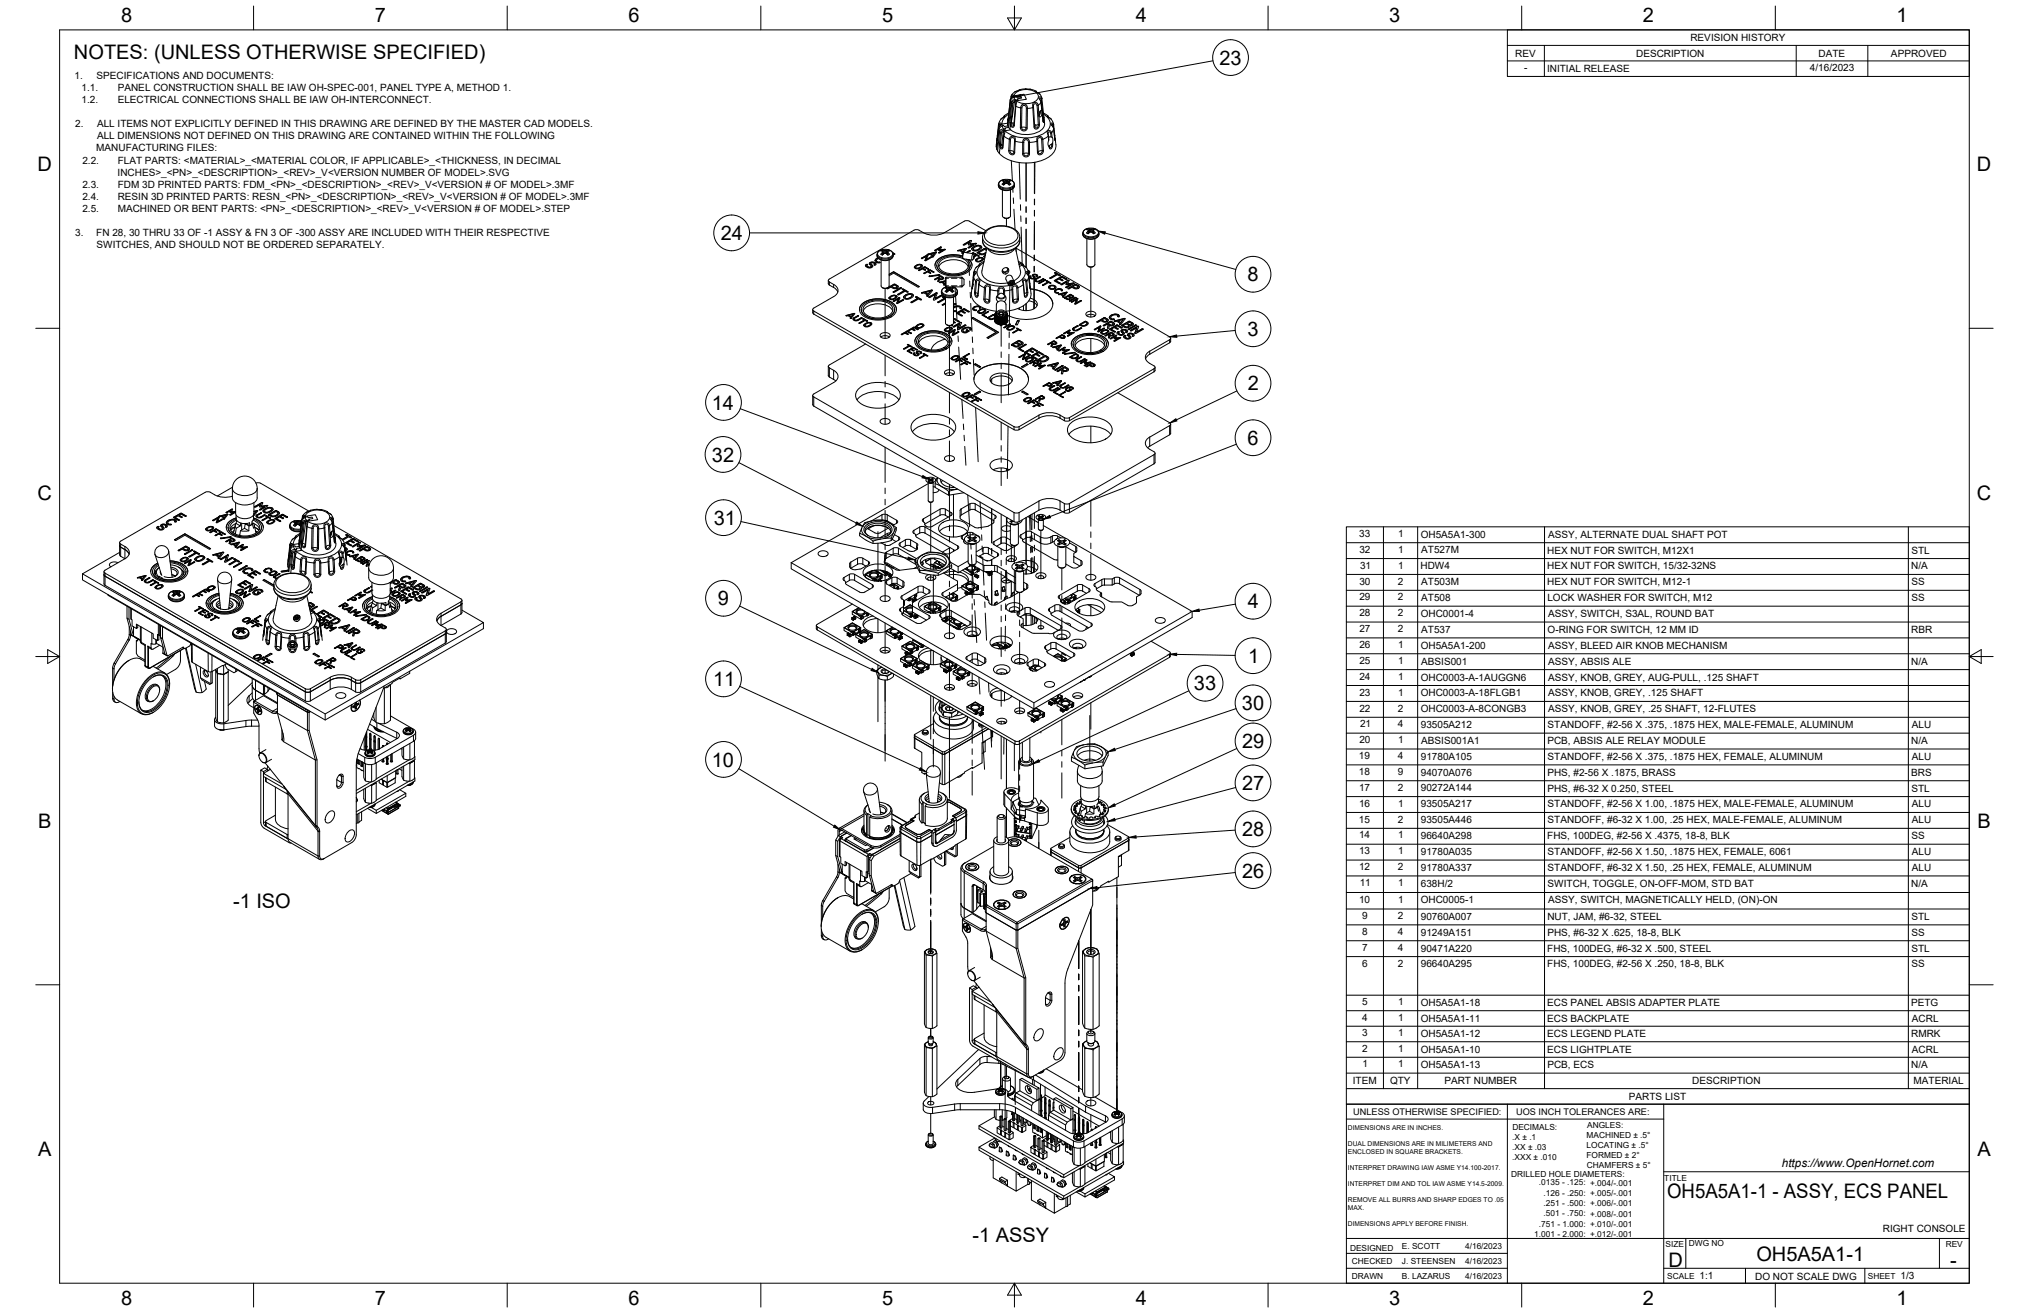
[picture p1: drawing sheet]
<svg xmlns="http://www.w3.org/2000/svg" width="864mm" height="559mm" viewBox="0 0 864 559" stroke-linecap="round" stroke-linejoin="round" font-family="sans-serif">
<defs><g id="words">
<g font-size="8.5">
<text x="51.6" y="9.4">8</text>
<text x="159.5" y="9.4">7</text>
<text x="267.5" y="9.4">6</text>
<text x="375.4" y="9.3">5</text>
<text x="483.4" y="9.4">4</text>
<text x="591.3" y="9.4">3</text>
<text x="699.3" y="9.4">2</text>
<text x="807.2" y="9.4">1</text>
<text x="31.5" y="25">NOTES: (UNLESS OTHERWISE SPECIFIED)</text>
<text x="519.1" y="27.5">23</text>
<text x="16" y="72.9">D</text>
<text x="841.4" y="72.9">D</text>
<text x="306.7" y="102.2">24</text>
<text x="531" y="119.7">8</text>
<text x="531" y="142.9">3</text>
<text x="531.1" y="166.2">2</text>
<text x="302.9" y="174.3">14</text>
<text x="531" y="189.3">6</text>
<text x="303" y="196.4">32</text>
<text x="16" y="212.6">C</text>
<text x="841.4" y="212.6">C</text>
<text x="303.8" y="223.3">31</text>
<text x="305.6" y="257.6">9</text>
<text x="531.1" y="258.9">4</text>
<text x="531.3" y="282.1">1</text>
<text x="303.5" y="292">11</text>
<text x="508.2" y="293.8">33</text>
<text x="528.6" y="302.2">30</text>
<text x="528.6" y="318.4">29</text>
<text x="302.9" y="326.2">10</text>
<text x="528.7" y="336.3">27</text>
<text x="16.2" y="352.3">B</text>
<text x="841.7" y="352.3">B</text>
<text x="528.6" y="355.8">28</text>
<text x="528.7" y="373.5">26</text>
<text x="99.2" y="386.4">-1 ISO</text>
<text x="16.2" y="492">A</text>
<text x="841.7" y="492">A</text>
<text x="709.6" y="510">OH5A5A1-1 - ASSY, ECS PANEL</text>
<text x="414" y="528.7">-1 ASSY</text>
<text x="710.1" y="539.1">D</text>
<text x="747.6" y="536.7">OH5A5A1-1</text>
<text x="830.1" y="539.1">-</text>
<text x="51.6" y="555.5">8</text>
<text x="159.5" y="555.5">7</text>
<text x="267.5" y="555.5">6</text>
<text x="375.4" y="555.4">5</text>
<text x="483.4" y="555.5">4</text>
<text x="591.3" y="555.5">3</text>
<text x="699.3" y="555.5">2</text>
<text x="807.2" y="555.5">1</text>
</g>
<text font-size="5" x="758.4" y="496.8">https://www.OpenHornet.com</text>
<g font-size="4.3">
<text x="719.5" y="17.6">REVISION HISTORY</text>
<text x="644.9" y="24.2">REV</text>
<text x="696.4" y="24.2">DESCRIPTION</text>
<text x="774" y="24.2">DATE</text>
<text x="804.9" y="24.2">APPROVED</text>
<text x="31.7" y="33.7">1.</text>
<text x="41.1" y="33.7">SPECIFICATIONS AND DOCUMENTS:</text>
<text x="648.7" y="30.2">-</text>
<text x="658.5" y="30.6">INITIAL RELEASE</text>
<text x="770.3" y="30.3">4/16/2023</text>
<text x="34.7" y="38.9">1.1.</text>
<text x="50.1" y="38.9">PANEL CONSTRUCTION SHALL BE IAW OH-SPEC-001, PANEL TYPE A, METHOD 1.</text>
<text x="34.7" y="44">1.2.</text>
<text x="50.1" y="44">ELECTRICAL CONNECTIONS SHALL BE IAW OH-INTERCONNECT.</text>
<text x="32" y="54.2">2.</text>
<text x="41.3" y="54.2">ALL ITEMS NOT EXPLICITLY DEFINED IN THIS DRAWING ARE DEFINED BY THE MASTER CAD MODELS.</text>
<text x="41.3" y="59.3">ALL DIMENSIONS NOT DEFINED ON THIS DRAWING ARE CONTAINED WITHIN THE FOLLOWING</text>
<text x="41" y="64.5">MANUFACTURING FILES:</text>
<text x="35.1" y="69.6">2.2.</text>
<text x="50.1" y="69.6">FLAT PARTS: &lt;MATERIAL&gt;_&lt;MATERIAL COLOR, IF APPLICABLE&gt;_&lt;THICKNESS, IN DECIMAL</text>
<text x="50" y="74.7">INCHES&gt;_&lt;PN&gt;_&lt;DESCRIPTION&gt;_&lt;REV&gt;_V&lt;VERSION NUMBER OF MODEL&gt;.SVG</text>
<text x="35.1" y="79.9">2.3.</text>
<text x="50.1" y="79.9">FDM 3D PRINTED PARTS: FDM_&lt;PN&gt;_&lt;DESCRIPTION&gt;_&lt;REV&gt;_V&lt;VERSION # OF MODEL&gt;.3MF</text>
<text x="35.1" y="85">2.4.</text>
<text x="50.1" y="85">RESIN 3D PRINTED PARTS: RESN_&lt;PN&gt;_&lt;DESCRIPTION&gt;_&lt;REV&gt;_V&lt;VERSION # OF MODEL&gt;.3MF</text>
<text x="35.1" y="90.1">2.5.</text>
<text x="50.1" y="90.1">MACHINED OR BENT PARTS: &lt;PN&gt;_&lt;DESCRIPTION&gt;_&lt;REV&gt;_V&lt;VERSION # OF MODEL&gt;.STEP</text>
<text x="32" y="100.4">3.</text>
<text x="41" y="100.4">FN 28, 30 THRU 33 OF -1 ASSY &amp; FN 3 OF -300 ASSY ARE INCLUDED WITH THEIR RESPECTIVE</text>
<text x="41.1" y="105.5">SWITCHES, AND SHOULD NOT BE ORDERED SEPARATELY.</text>
<text x="578.6" y="228.6">33</text>
<text x="595.1" y="228.6">1</text>
<text x="604.7" y="228.9">OH5A5A1-300</text>
<text x="658.9" y="228.9">ASSY, ALTERNATE DUAL SHAFT POT</text>
<text x="578.6" y="235.3">32</text>
<text x="595.1" y="235.3">1</text>
<text x="604.9" y="235.6">AT527M</text>
<text x="658.6" y="235.6">HEX NUT FOR SWITCH, M12X1</text>
<text x="813.6" y="235.6">STL</text>
<text x="578.9" y="242.1">31</text>
<text x="595.1" y="242.1">1</text>
<text x="604.6" y="242.3">HDW4</text>
<text x="658.6" y="242.4">HEX NUT FOR SWITCH, 15/32-32NS</text>
<text x="813.5" y="242.4">N/A</text>
<text x="578.6" y="248.8">30</text>
<text x="595" y="248.8">2</text>
<text x="604.9" y="249.1">AT503M</text>
<text x="658.6" y="249.1">HEX NUT FOR SWITCH, M12-1</text>
<text x="813.6" y="249.1">SS</text>
<text x="578.6" y="255.6">29</text>
<text x="595" y="255.6">2</text>
<text x="604.9" y="255.8">AT508</text>
<text x="658.6" y="255.9">LOCK WASHER FOR SWITCH, M12</text>
<text x="813.6" y="255.9">SS</text>
<text x="578.6" y="262.3">28</text>
<text x="595" y="262.3">2</text>
<text x="604.7" y="262.6">OHC0001-4</text>
<text x="658.9" y="262.6">ASSY, SWITCH, S3AL, ROUND BAT</text>
<text x="578.6" y="269.1">27</text>
<text x="595" y="269.1">2</text>
<text x="604.9" y="269.3">AT537</text>
<text x="658.7" y="269.4">O-RING FOR SWITCH, 12 MM ID</text>
<text x="813.4" y="269.3">RBR</text>
<text x="578.6" y="275.8">26</text>
<text x="595.1" y="275.8">1</text>
<text x="604.7" y="276.1">OH5A5A1-200</text>
<text x="658.9" y="276.1">ASSY, BLEED AIR KNOB MECHANISM</text>
<text x="578.6" y="282.6">25</text>
<text x="595.1" y="282.6">1</text>
<text x="604.9" y="282.9">ABSIS001</text>
<text x="658.9" y="282.9">ASSY, ABSIS ALE</text>
<text x="813.5" y="282.9">N/A</text>
<text x="578.6" y="289.3">24</text>
<text x="595.1" y="289.3">1</text>
<text x="604.7" y="289.6">OHC0003-A-1AUGGN6</text>
<text x="658.9" y="289.6">ASSY, KNOB, GREY, AUG-PULL, .125 SHAFT</text>
<text x="578.6" y="296.1">23</text>
<text x="595.1" y="296.1">1</text>
<text x="604.7" y="296.4">OHC0003-A-18FLGB1</text>
<text x="658.9" y="296.4">ASSY, KNOB, GREY, .125 SHAFT</text>
<text x="578.6" y="302.8">22</text>
<text x="595" y="302.8">2</text>
<text x="604.7" y="303.1">OHC0003-A-8CONGB3</text>
<text x="658.9" y="303.1">ASSY, KNOB, GREY, .25 SHAFT, 12-FLUTES</text>
<text x="578.9" y="309.6">21</text>
<text x="595" y="309.6">4</text>
<text x="604.7" y="309.8">93505A212</text>
<text x="658.7" y="309.9">STANDOFF, #2-56 X .375, .1875 HEX, MALE-FEMALE, ALUMINUM</text>
<text x="813.8" y="309.8">ALU</text>
<text x="578.6" y="316.3">20</text>
<text x="595.1" y="316.3">1</text>
<text x="604.9" y="316.6">ABSIS001A1</text>
<text x="658.6" y="316.6">PCB, ABSIS ALE RELAY MODULE</text>
<text x="813.5" y="316.6">N/A</text>
<text x="578.4" y="323.1">19</text>
<text x="595" y="323.1">4</text>
<text x="604.7" y="323.3">91780A105</text>
<text x="658.7" y="323.4">STANDOFF, #2-56 X .375, .1875 HEX, FEMALE, ALUMINUM</text>
<text x="813.8" y="323.3">ALU</text>
<text x="578.4" y="329.8">18</text>
<text x="594.9" y="329.8">9</text>
<text x="604.7" y="330.1">94070A076</text>
<text x="658.6" y="330.1">PHS, #2-56 X .1875, BRASS</text>
<text x="813.5" y="330.1">BRS</text>
<text x="578.4" y="336.6">17</text>
<text x="595" y="336.6">2</text>
<text x="604.7" y="336.8">90272A144</text>
<text x="658.6" y="336.9">PHS, #6-32 X 0.250, STEEL</text>
<text x="813.6" y="336.9">STL</text>
<text x="578.4" y="343.3">16</text>
<text x="595.1" y="343.3">1</text>
<text x="604.7" y="343.6">93505A217</text>
<text x="658.7" y="343.6">STANDOFF, #2-56 X 1.00, .1875 HEX, MALE-FEMALE, ALUMINUM</text>
<text x="813.8" y="343.6">ALU</text>
<text x="578.4" y="350.1">15</text>
<text x="595" y="350.1">2</text>
<text x="604.7" y="350.4">93505A446</text>
<text x="658.7" y="350.4">STANDOFF, #6-32 X 1.00, .25 HEX, MALE-FEMALE, ALUMINUM</text>
<text x="813.8" y="350.4">ALU</text>
<text x="578.4" y="356.8">14</text>
<text x="595.1" y="356.8">1</text>
<text x="604.7" y="357.1">96640A298</text>
<text x="658.6" y="357.1">FHS, 100DEG, #2-56 X .4375, 18-8, BLK</text>
<text x="813.6" y="357.1">SS</text>
<text x="578.4" y="363.6">13</text>
<text x="595.1" y="363.6">1</text>
<text x="604.7" y="363.9">91780A035</text>
<text x="658.7" y="363.9">STANDOFF, #2-56 X 1.50, .1875 HEX, FEMALE, 6061</text>
<text x="813.8" y="363.9">ALU</text>
<text x="578.4" y="370.4">12</text>
<text x="595" y="370.4">2</text>
<text x="604.7" y="370.6">91780A337</text>
<text x="658.7" y="370.6">STANDOFF, #6-32 X 1.50, .25 HEX, FEMALE, ALUMINUM</text>
<text x="813.8" y="370.6">ALU</text>
<text x="578.7" y="377.1">11</text>
<text x="595.1" y="377.1">1</text>
<text x="604.8" y="377.4">638H/2</text>
<text x="658.7" y="377.4">SWITCH, TOGGLE, ON-OFF-MOM, STD BAT</text>
<text x="813.5" y="377.4">N/A</text>
<text x="578.4" y="384.2">10</text>
<text x="595.1" y="384.2">1</text>
<text x="604.7" y="384.5">OHC0005-1</text>
<text x="658.9" y="384.5">ASSY, SWITCH, MAGNETICALLY HELD, (ON)-ON</text>
<text x="579.8" y="391.2">9</text>
<text x="595" y="391.2">2</text>
<text x="604.7" y="391.5">90760A007</text>
<text x="658.6" y="391.5">NUT, JAM, #6-32, STEEL</text>
<text x="813.6" y="391.5">STL</text>
<text x="579.8" y="398">8</text>
<text x="595" y="397.9">4</text>
<text x="604.7" y="398.2">91249A151</text>
<text x="658.6" y="398.3">PHS, #6-32 X .625, 18-8, BLK</text>
<text x="813.6" y="398.3">SS</text>
<text x="579.8" y="404.7">7</text>
<text x="595" y="404.7">4</text>
<text x="604.7" y="405">90471A220</text>
<text x="658.6" y="405">FHS, 100DEG, #6-32 X .500, STEEL</text>
<text x="813.6" y="405">STL</text>
<text x="579.8" y="411.5">6</text>
<text x="595" y="411.5">2</text>
<text x="604.7" y="411.7">96640A295</text>
<text x="658.6" y="411.8">FHS, 100DEG, #2-56 X .250, 18-8, BLK</text>
<text x="813.6" y="411.8">SS</text>
<text x="579.8" y="427.9">5</text>
<text x="595.1" y="427.9">1</text>
<text x="604.7" y="428.2">OH5A5A1-18</text>
<text x="658.6" y="428.2">ECS PANEL ABSIS ADAPTER PLATE</text>
<text x="813.4" y="428.2">PETG</text>
<text x="579.8" y="434.5">4</text>
<text x="595.1" y="434.5">1</text>
<text x="604.7" y="434.8">OH5A5A1-11</text>
<text x="658.6" y="434.8">ECS BACKPLATE</text>
<text x="813.8" y="434.8">ACRL</text>
<text x="579.8" y="441.1">3</text>
<text x="595.1" y="441.1">1</text>
<text x="604.7" y="441.4">OH5A5A1-12</text>
<text x="658.6" y="441.4">ECS LEGEND PLATE</text>
<text x="813.4" y="441.3">RMRK</text>
<text x="579.8" y="447.7">2</text>
<text x="595.1" y="447.7">1</text>
<text x="604.7" y="448">OH5A5A1-10</text>
<text x="658.6" y="448">ECS LIGHTPLATE</text>
<text x="813.8" y="448">ACRL</text>
<text x="579.9" y="454.3">1</text>
<text x="595.1" y="454.3">1</text>
<text x="604.7" y="454.6">OH5A5A1-13</text>
<text x="658.6" y="454.6">PCB, ECS</text>
<text x="813.5" y="454.6">N/A</text>
<text x="575.8" y="461.5">ITEM</text>
<text x="591.7" y="461.4">QTY</text>
<text x="614.8" y="461.5">PART NUMBER</text>
<text x="720.3" y="461.5">DESCRIPTION</text>
<text x="814.5" y="461.5">MATERIAL</text>
<text x="693.3" y="468.1">PARTS LIST</text>
<text x="801.4" y="524.4">RIGHT CONSOLE</text>
<text x="723.4" y="544.5">1:1</text>
<text x="747" y="544.7">DO NOT SCALE DWG</text>
<text x="809" y="544.5">1/3</text>
</g>
<g font-size="3.9">
<text x="576" y="474.6">UNLESS OTHERWISE SPECIFIED:</text>
<text x="645.3" y="474.7">UOS INCH TOLERANCES ARE:</text>
</g>
<g font-size="3.5">
<text x="643.7" y="485">.X ± .1</text>
<text x="643.7" y="480.8">DECIMALS:</text>
<text x="675.3" y="484.3">MACHINED ± .5°</text>
<text x="675.6" y="480">ANGLES:</text>
<text x="643.7" y="489.3">.XX ± .03</text>
<text x="675.3" y="488.6">LOCATING ± .5°</text>
<text x="643.7" y="493.5">.XXX ± .010</text>
<text x="675.3" y="492.8">FORMED ± 2°</text>
<text x="675.4" y="497.1">CHAMFERS ± 5°</text>
<text x="643.2" y="501.1">DRILLED HOLE DIAMETERS:</text>
<text x="708.4" y="502.7">TITLE</text>
<text x="655" y="504.4">.0135 - .125: +.004/-.001</text>
<text x="657" y="508.8">.126 - .250: +.005/-.001</text>
<text x="657" y="513.2">.251 - .500: +.006/-.001</text>
<text x="657" y="517.7">.501 - .750: +.008/-.001</text>
<text x="653.1" y="526.5">1.001 - 2.000: +.012/-.001</text>
<text x="655" y="522.1">.751 - 1.000: +.010/-.001</text>
<text x="574.6" y="532.3">DESIGNED</text>
<text x="596.7" y="531.6">E. SCOTT</text>
<text x="623.6" y="531.6">4/16/2023</text>
<text x="708.9" y="530.9">SIZE</text>
<text x="718.9" y="530.5">DWG NO</text>
<text x="828.2" y="530.9">REV</text>
<text x="575.4" y="537.9">CHECKED</text>
<text x="596.7" y="537.9">J. STEENSEN</text>
<text x="623.6" y="537.9">4/16/2023</text>
<text x="575.4" y="544.3">DRAWN</text>
<text x="596.7" y="544.3">B. LAZARUS</text>
<text x="623.6" y="544.3">4/16/2023</text>
<text x="709.6" y="544.2">SCALE</text>
<text x="795" y="544.2">SHEET</text>
</g>
<g font-size="2.8">
<text x="573.7" y="480.9">DIMENSIONS ARE IN INCHES.</text>
<text x="573.7" y="487.7">DUAL DIMENSIONS ARE IN MILIMETERS AND</text>
<text x="573.7" y="491.1">ENCLOSED IN SQUARE BRACKETS.</text>
<text x="573.7" y="497.9">INTERPRET DRAWING IAW ASME Y14.100-2017.</text>
<text x="573.7" y="504.7">INTERPRET DIM AND TOL IAW ASME Y14.5-2009.</text>
<text x="573.7" y="511.6">REMOVE ALL BURRS AND SHARP EDGES TO .05</text>
<text x="573.7" y="514.9">MAX.</text>
<text x="573.7" y="521.8">DIMENSIONS APPLY BEFORE FINISH.</text>
</g>
</g></defs>
<!-- layer: Visible Narrow -->
<g fill="none" stroke="#000" stroke-width=".43">
<path d="M433.9 38.2l-2 .9M436.5 37.8l2.1 .2M440.9 38.8l.1 .4 1.6 .9M424.3 59v.9l.1-.3M424.5 59.2v.1M424.5 57.6l.2 .2M425 54.7l-.9 7.8M425 54.6v.1M425 54.7l.2 .6M425.2 55.3l-.9 8.3M425.2 53.3v-.8h.9l.1 .3-.5 .4-.1-.4-.3 .2-.2 1.3M425.2 55.3l.3 .6"/>
<path d="M425.5 56l-.9 8.3M425.5 56h.1M425.5 55.9l.4 .6M425.8 56.5l-.4 8.8M425.8 56.5l.4 .2M427.2 57.8l.1 .2M427.3 58l-.4 4.7-.4 .7-.8-.6 .1-1.4M427.3 58l2.3 1.3M427.4 56.8l-.4-.7 .5-.4 .2 .6-.4 1.7M427.4 49.7l-.1 .1M427.5 49.3l.1 .4-1.6 1M427.7 55.6h-1.2l-.7 .9"/>
<path d="M428.9 52.4l-2.8 .5-1.1 1.8M429 51l-.1 1.8M429.1 50.8l-.1 .2M429.1 50.4h.1M429.4 48.6a4.2 4.2 0 0 0-1.6 7.1M429.6 59.3l.5 .1M429.6 59.3l.5-1 1.3-.3 .7 .6v1.6M429.6 59.3l-.3 4.8M429.9 52.1l.1 1 .4-.8 .6-8.3 .7-.6-1.3 8.9M429.9 52.1l.5 .2M430 42.6l-1 8.4M430 42.6l1.2-1.7 4.7-.8 1 2.1-4.4 .7"/>
<path d="M430 42.5v.1M430 42.6l.1 .3M430.1 42.9l-1.1 10.7-1.6 .2-.3-.5-.6 .3-.9 .7-.4 1M430.1 42.9l.3 .7M430.2 55.3l-2.5 .3M430.3 41l.2 .2M430.4 52.3h.1M430.4 43.6l-1.1 10.6-1.6 .3 .2 .5-1.7 .1-.7 .9M430.4 58.7h1l.4 .8-.2 5.3-.6 .6-.7-.2-.5-.9 .3-5zM430.4 43.6l.2 .3M430.4 52.3l.3 1.2 .4 .2 .4-.3M430.4 52.3l.7 .1"/>
<path d="M430.5 40.6l.4-.3 .4 .2-.5 .6M430.6 43.9l.4 .2M430.6 43.9l.4-.8 1-.2-.3 .6 .5 .2 .1 .6M430.6 43.9l-.7 8.2M430.9 41l-.3-.1-.2 .7M431.4 52.7l.2 .2M431.5 41.3l1-.4 .3 .5 1.7-.3 .3 .7-1.7 .2 .2 .6-1.3-.1M431.5 41.3l-.9 .7-.5 .9M431.5 41.3l.5 1.2M431.5 41.3a2.98 2.98 0 0 1 3.1-2.9 6.6 6.6 0 0 1 7.2 1.9 2.87 2.87 0 0 1-2.8 3.5 7.9 7.9 0 0 1-6.5-.9M431.5 53.2l.2 .2M431.8 59.9l.3 .2"/>
<path d="M432 42.5l-1.2 .2-.4 .9M432 42.5l.5 .4M432.2 45l2.2 .9M432.5 42.9l-.3 .1 .4 .7-.9 9.8-.3 .5-.5 .2-.9-1.1-.2 1.8M434.4 45.9l-.1 8.6 .5 .9 .9 .3 .8-.1 .7-.8 .1-8.7M434.4 45.9l.5-1.2 1.2-.4 .9 .6 .3 1.2M434.8 54.3l.1-8.5 .3-.7 .8-.2 .5 .2 .3 .7-.1 8.6M434.8 54.3l.3 .6 .6 .4 .8-.3 .2-.6M434.8 54.2l1.1-.1 .9 .3M434.8 54.2l-.5 .1M434.9 45.9h-.5M436.7 54.4l.5 .1"/>
<path d="M436.8 46l.5 .1M439.6 45.8l.5 8.3 .7 .8 1-.3 .6-1-.2-4.2M439.6 45.8l-2.3 .4M439.9 45.6l.7 8.7h.8l.5-1.2M439.9 45.6l-.3 .2M440.6 53.4l-.5 .7M441.4 44.9l-.3-.6-.7-.1-.5 .5v.9M441.4 44.9l.5 8.2M441.7 59.9l-.4 .2M441.9 58.8l.9-.2 .6 .7 .2 5-.3 .8-.7 .3-.7-.6-.3-4.9zM441.9 44.8l-.6-1-1.2-.2-.5 .7v1.5M441.9 44.8l.2 3.8"/>
<path d="M441.9 44.8l-.5 .1M441.9 53.1l-.8 .1M442.4 53l-.5 .1M442.6 42.1l.2-.4 .4 .4 .9 8M443.1 43.6l.4 3.7M443.1 43.6l-1.2 1.2M443.1 43.5v.1M443.4 41.9l-.5-.7-.7 .3 .9 2.1M443.5 41.9l-.3 .3M443.5 48l.4 3.8 .3 .4 .1-2.3-.2 .2M443.8 59.3l-.6-1.1-1.3-.1-.5 .6-.1 1.5M443.8 59.3l.3 5.1-.5 1-.8 .5-.6-.1-.6-.5-.3-5.1"/>
<path d="M443.9 59.3l-.5 .1M444 51.4l-.1 .1M444.1 50.1l-.1 1.6M444.1 50.2l-.3 .1M444.2 48.6a4.3 4.3 0 0 1 2.8 3.9 4.3 4.3 0 0 1-2.4 4.1 15.2 15.2 0 0 1-16.8-.9M446 49.3l-.2 .3 1.6 1.1M446.1 49.7l.1 .1M446.2 58l.1 1.8M446.2 58l-2.3 1.3M446.3 57.8l-.1 .2M447.2 56.7l-.6-.6-.5 .7M447.2 56.7l.2 1.6"/>
<path d="M447.6 56.5l-.7-.9-1.1 .2 .4 2.2M447.6 56.5l.2 1.9M447.6 56.5l-.4 .2M447.7 53.2l.1-.3 .4 .1 .2 1.3M448.4 52.9l-.5-.6-.6 .4 1.2 2M448.5 54.7l.6 5.2v-.9M448.5 54.7l-.9 1.8M448.5 53l-.2 .3M448.5 54.6v.1M449 57.6l-.2 .2M449 59.2v.1M424.9 78.9a4.1 4.1 0 0 0 6.2 1.3l.7-1.3"/>
<path d="M424.9 78.5a4.1 4.1 0 0 0 6.2 1.2l.7-1.2M425.4 61.2l.4 .2M425.8 61.4l.6 .2M425.8 61.4l.4-4.8 .7-.5-.5 5.5M426.4 61.6l.4 .3M426.4 61.6l-.5 .8 .4 .5 .4-.1M426.8 62.5l.1 .2M427.2 77.7v1M427.2 76.4l-.7 .2a1.62 1.62 0 0 0-1.4 1.8 1.62 1.62 0 0 0 1.8 1.5 4 4 0 0 0 4.7-1.4l-.4-1.2-1.7-.9M427.4 77.4l.1 1M427.9 76.7l-.1 1.5M428.3 76.8v1.2"/>
<path d="M428.4 76.8v1.2M428.8 76.7l.2 1.5M429.3 64.1l.3 1 .8 .7h.9l.6-.8M429.4 64.1l.5 .1a1.97 1.97 0 0 1 2 .8M429.4 77.4l-.1 1M429.6 77.7l-.1 1M432.1 60.2l-.2 4.8M432.1 60.1l3.2 .5M435.3 60.6l.3-1.2 1-.6 1.1 .4 .5 1.4M435.3 65.5l.4 .9 .9 .4 1.2-.4 .4-.9M435.3 60.6v4.9M435.7 65.4l1-.3 1 .3"/>
<path d="M435.7 60.6l.6-1.1h.8l.5 .5 .1 5.4M435.7 60.6l.1 5.1 .4 .5 .7 .1 .8-.9M435.8 60.5l-.5 .1M435.8 65.4l-.5 .1M437.7 65.4l.5 .1M437.7 60.5l.5 .1M438.2 60.6v4.9M441.3 60.1l-3.1 .5M443.6 64.2a1.97 1.97 0 0 0-2 .8M444.1 64.1l-.5 .1M446.6 62.4v.3M446.7 62.5l-.1 .2"/>
<path d="M447.6 61.3l.1 .1M447.7 61.4l-.3 1.2-.3 .3-.3-.1M447.7 61.4l-.3 .1M448 60.9v.3M448 61.2v1.1l-.5 .9-.6 .2-.3-.7M448.1 61.2l-.4 .2M419.7 98.5a10.1 10.1 0 0 1 12.8 0 2.96 2.96 0 0 1-1.3 4.7 10.4 10.4 0 0 1-11.5-1 2.63 2.63 0 0 1 0-3.7zM460.9 99.7a4.1 4.1 0 0 0 6.1 1.2l.7-1.2M460.9 99.2a4.1 4.1 0 0 0 6.1 1.2l.7-1.2M463.1 98.5l.1 .9M463.1 97.2l-.6 .2a1.62 1.62 0 0 0-1.4 1.8 1.62 1.62 0 0 0 1.7 1.4 4 4 0 0 0 4.7-1.3l-.4-1.3-1.6-.8M463.3 98.1l.1 1.1"/>
<path d="M463.8 97.5l-.1 1.4M464.2 97.5v1.2M464.3 97.5v1.2M464.8 97.5v1.4M465.3 98.1l-.1 1.1M465.5 98.4l-.1 1 .1-.9M369.2 113.4v.1M370.8 112.5h.1M372.5 111.9v.1M373.3 108.7a4.1 4.1 0 0 0 6.1 1.3l.8-1.3M373.3 108.3a4.1 4.1 0 0 0 6.1 1.2l.8-1.2M374.2 111.5v.1"/>
<path d="M375.5 107.5l.1 1M375.6 106.2l-.7 .2a1.62 1.62 0 0 0-1.4 1.8 1.62 1.62 0 0 0 1.8 1.5 4 4 0 0 0 4.6-1.4l-.3-1.2-1.7-.9M375.7 107.2l.1 1.1M376.2 106.6l-.1 1.4M376.7 106.6v1.2M376.8 106.6v1.2M377.2 106.6l.1 1.4M377.7 107.2l-.1 1.1M377.9 107.5l-.1 1M380.7 108h.1M391.1 114.9v.1M392.3 109.8v.1"/>
<path d="M393.4 116.2v.1M393.8 114.8v.1M395.1 108.1v.1M396 116.1h.1M396.5 109.4v.1M398 106.5h.1M399.6 106.5v.1M399.6 107.4v.1M399.7 116.9v.1M400 118.6v.1M400.2 105.2h.1M400.6 117.5v.1"/>
<path d="M402.3 106.1v.1M407.9 106.6h.1M410.1 104v.1M412.2 104v.1M412.2 105.2v.1M412.9 102.4v.1M414 107.6v.1M414.4 117.8h.1M414.4 116.2l.2 .2M414.4 116.1l.6-.6 .5 .2-1 1.8-.3 2.2M414.4 117.9l.8 1.8M415.1 116.3l-.1-.3-.3 .1-.2 1.4"/>
<path d="M415.2 119.7l.7-.9 1.1 .2-.3 2.1M415.2 108.1h.1M415.2 119.7l-.4 4.7M415.2 119.7l.4 .2M415.5 103.6v.1M415.6 119.9l.6-.6 .6 .7M415.6 119.9l-.4 5.1 .3 .9h.6M416.8 112.8l-.1 .1M416.9 112.4l.1 .4-1.6 1.1M417.2 107.9v.1M418.2 102.5a5.7 5.7 0 0 0 5.4 4.3 10 10 0 0 0 10.1-2.9l.4-1.4M418.2 101a5.7 5.7 0 0 0 5.4 4.3 10 10 0 0 0 10.1-2.9l.4-1.4"/>
<path d="M418.7 111.7a4.3 4.3 0 0 0-2.8 3.9 4.3 4.3 0 0 0 2.4 4.1 15.6 15.6 0 0 0 11.3 1.8M418.8 108h.1M418.8 105.8v.1M419.2 107.7v.1M420.5 105.9a7.8 7.8 0 0 0 11.3 0M433.4 111.2l.2 .1M433.6 111.7l.6 .5M434.2 112.2l.8 .6M434.2 112.2l-.3 .4-.2-.1M434.7 111.9l-.5 .3M435 112.8l-1.1 .7M435 112.8a4.2 4.2 0 0 1-1.2 7l-2.3 1.2"/>
<path d="M435.4 112.4l-.4 .4M435.5 112.8l.1 .1M435.5 112.8h-.3l1.6 1.1M435.5 120l.4-.7 .7 .4 .4 4.9M437 119.7l-.7-.9-1.1 .2 .4 2.1M437 119.7l.5 4.7M437 119.7l-.4 .2M437.1 116.3l.2-.3 .3 .1 .2 1.4M437.8 116.1l-.4-.6-.7 .2 1.2 2.2M437.9 117.9l.6 5.1v-.8M437.9 117.9l-.9 1.8M437.9 116.2l-.2 .2"/>
<path d="M437.9 117.8h.1M438.7 118.2v.1M440 117.5h.1M440.8 118.7h.1M441.3 117v.1M442.4 119.5v.1M443.8 118.7v.1M444.6 119.1v.1M445.8 119.5v.1M449.4 116.1h.1M451.7 117.7v.1M452.2 117.7v.1"/>
<path d="M452.3 119.2h.1M454 118.7v.1M454.5 119.3v.1M346.4 132.4v1.3M353 120v1.3M354.8 121.1v1.3M360.3 134.2v.1M363.5 135.3h.1M365.1 136.1v.1M366.5 135.3h.1M367.7 135.7v.1M380.3 124.2h.1"/>
<path d="M380.3 128.1h.1M380.4 121v.1M381 121v.1M381.8 121.5v.1M383.2 122.5v.1M384.5 127.6v.1M384.6 123.1h.1M390.3 126.4h.1M392.5 124.5h.1M395.5 126.3v.1M400.1 120.1h.1M400.7 124.6a4.1 4.1 0 0 0 6.1 1.2l.8-1.2"/>
<path d="M400.7 124.1a4.1 4.1 0 0 0 6.1 1.2l.8-1.2M400.7 125.8h.1M401.2 129.6v.1M401.7 126.3v.1M402.9 122.1a1.72 1.72 0 0 0-2 1.6 1.72 1.72 0 0 0 1.8 1.8 3.6 3.6 0 0 0 4.7-1.8l-.8-1.1-1.2-.5M403 124.3l-.1-1 .1 1M403.1 123l.1 1.1M403.6 123.8v-1.4l-.1 1.4M404.1 122.4v1.2M404.6 122.4l.1 1.4M405.1 123l-.1 1.1M405.2 138.4h.1"/>
<path d="M405.3 123.3l-.1 1M405.8 138.9v.1M405.9 135.7h.1M406.4 129.3v.1M406.4 135.7h.1M406.4 137.1v.1M406.8 132.3v.1M408.1 136.7h.1M409.4 134.2v.1M410.1 131.5v.1M410.6 131.5v.1M410.7 133h.1"/>
<path d="M411 138.3v.1M412.4 132.5v.1M413.9 122.4h.1M413.9 120.8l.2 .2M414.1 121l-.4 2v-.8M414.1 121l.1 .1M414.1 120.9v.1M414.8 124.4l.5 1.9 .6 .2 .4-.7M414.8 124.4l1.4 .7M415.4 131.9v.1M416.2 125.7l.1 .1M416.6 120.9l.1 .2"/>
<path d="M416.7 121.1l-.4 4.7M416.7 121.1l2.3 1.4M418.8 127.3l1.6 .1 .6 .5M418.8 127.3l.2 1 .8 .7 1-.1 .5-.8M419 122.5l.3-.8 .7-.5h.9l.5 .5-.1 6.4M419 122.5l-.2 4.8M419 122.5h.5M419.7 122l1-.2 .5 .8-.2 5.3-.6 .7-.8-.4-.4-.6zM419.8 134.8v.1M421 127.9l.3 .2M421.2 123.1l3.5 .7M421.2 135.6v.1"/>
<path d="M422.6 135.6v.1M422.6 133.9v.1M422.9 135.5h.1M424.7 123.8l.3-1.2 .9-.6 1.3 .5 .4 1.3M424.7 123.8v1.9M424.7 128.3v.2M425.1 125.3l.1-2 .7-.7 .8 .1 .3 .5 .1 2.1M425.1 123.7l-.4 .1M425.8 138.4v.1M427.1 123.7l.5 .1M427.4 139.3v.1M427.6 123.8v1.9"/>
<path d="M427.6 128.3v.2M429.7 138h.1M430.7 123.3l.3 4.8M430.7 123.3l-3.1 .5M431 123.1l.3-1.2 .8-.2 .5 .3 .4 5.3M431 123.1l.4 5.1 .4 .4 .6-.2 .6-1.1M431.1 123.1l-.4 .2M431.1 121.4l-.4 1.9M431.2 121.3h1.3l.8 1.2M433 127.3a1.97 1.97 0 0 0-2 .8M433.1 139.7v.1M433.3 122.5l.2 4.8"/>
<path d="M433.3 122.5h-.5M433.5 127.3l-.3 1.1-.8 .6-1-.1-.4-.8M433.5 127.3h-.5M435.6 121.1l.4 4.9 .3 .5 .9-.6 .3-1.5M435.6 121.1l-2.3 1.4M435.7 120.9l-.1 .2M436.1 125.7l-.1 .1M437 124.6l-.2 1.3h-.6M437.1 124.6l-1.1 .5M437.5 124.4l-.4 .2M438.4 120.8l-.2 .2M438.4 122.4h.1"/>
<path d="M442.3 120.4v.1M450.2 124.5v.1M450.7 125.2h.1M451.1 120.4v.1M451.7 120.9v.1M453.8 120.9v.1M453.8 122.2h.1M454.2 127.1v.1M455.3 128h.1M455.4 125.3v.1M455.6 126.4v.1M455.8 125.3v.1"/>
<path d="M456.1 128.4h.1M456.9 139.5v.1M457.1 120.5h.1M457.5 121.1h.1M457.6 126.6v.1M458.1 121.1v.1M458.9 121.6h.1M460 139.6h.1M460.2 127.9v.1M460.4 138.5h.1M461.8 138.5h.1M461.8 136.8h.1"/>
<path d="M462.1 138.3v.1M462.7 137.1v.1M469.8 135.3h.1M470 139.7h.1M470.4 135.3h.1M471.2 135.8h.1M472.4 138.2h.1M473.1 136.8v.1M473.9 135.8h.1M474.5 136.5v.1M475.2 138.4h.1M475.7 138.4h.1"/>
<path d="M475.8 139.8v.1M477.5 139.4h.1M478.9 139v.1M480.4 136.8h.1M480.7 138.2h.1M480.9 136.8h.1M483.2 138.4h.1M486.5 140v.1M353 156.6v3.8M354.8 157.6v3.9M383.8 142.2v.1M386.4 142.1v.1"/>
<path d="M386.6 140.6h.1M386.7 146.7h.1M388 150.1v.1M388.5 148h.1M388.9 148h.1M389 149.1v.1M389.3 140.4v.1M389.4 150.9v.1M390.3 148.8h.1M390.6 150.2h.1M392 149.7v.1M393.4 150.5v.1"/>
<path d="M403.9 141.7h.1M406.8 153.8h.1M408 141.2v.1M409 155v.1M409.4 153.6v.1M411.7 152.8h.1M411.7 154.9v.1M411.8 140.5h.1M412.3 140.7v.1M412.9 140.3h.1M431.9 147.2v.1M433.5 144.9v.1"/>
<path d="M433.7 146.3v.1M433.8 151.9v.1M434 145h.1M435.6 149.4h.1M438 151.5h.1M438.4 150.9v.1M439.1 148.2v.1M439.6 148.2v.1M439.6 149.7v.1M440.5 154.4h.1M440.5 155.8v.1M441.1 153.3h.1"/>
<path d="M441.2 152.5v.1M441.3 149.2v.1M441.8 149.8v.1M442.2 155.8v.1M442.2 156.8h.1M442.4 149.8v.1M442.4 151.3v.1M442.8 154.5v.1M442.9 153.5v.1M444.1 150.8v.1M444.6 153.6h.1M444.6 151.4v.1"/>
<path d="M444.8 155.4v.1M445 153.4h.1M445.9 151.8v.1M446.1 155.4v.1M448.2 146.3h.1M448.3 147.7h.1M448.8 145.2h.1M449.1 157.3v.1M450.7 149.1v.1M451.8 142.6h.1M452 155.7h.1M452.3 142.6h.1"/>
<path d="M452.4 149.2h.1M452.4 150.1v.1M452.8 157.6h.1M452.8 141.8v.1M453 147.8v.1M453 142.9v.1M453.5 156.2v.1M454.4 141.8v.1M454.4 142.8v.1M455 140.5v.1M455 148.8v.1M456.3 152.3h.1"/>
<path d="M457.1 141.5v.1M457.2 150h.1M457.7 152.3h.1M457.7 150.6h.1M458 152.1v.1M458.4 152.7v.1M458.5 140.4v.1M458.7 150.9v.1M460 154.5h.1M460 153.6h.1M461.4 152.8h.1M461.6 154.5h.1"/>
<path d="M461.6 155.4v.1M462.2 153.2h.1M464.2 154.1v.1M464.6 154.6h.1M465.1 154.6v.1M465.7 155h.1M465.9 140.1v.1M472.6 142.6h.1M472.6 144v.1M473.2 141.5v.1M474.3 144v.1M474.3 145v.1"/>
<path d="M474.6 141.1h.1M474.9 142.7v.1M476.3 142.1h.1M476.9 143.7h.1M477.9 141.1v.1M479.1 143.7h.1M479.6 140.6h.1M480.3 140v.1M480.7 142.7v.1M481.3 140.5v.1M482.3 142.2h.1M489.4 149.5v1.3"/>
<path d="M491.2 157v1.2M497.8 144.6v1.3M346.4 168.9v3.9M411.4 169.4v.1M413.6 170.7v.1M414.1 169.3h.1M416.3 170.6h.1M437.6 171.6h.1M439.8 172.8v.1M440.3 171.5h.1M442.2 176.7v1.3M442.5 172.7v.1"/>
<path d="M443 169.5v.1M443.5 168.4v.1M446.3 162.9v.1M446.8 163h.1M447 165v.1M447.5 163.3v.1M448.3 162.9h.1M448.5 165.9h.1M450 165.1h.1M450.3 167.7v.1M451.2 176.7v1.3M451.5 163.9v.1"/>
<path d="M452.5 169v.1M453 177.7v1.3M453.1 164.8h.1M454.5 163.9v.1M455.2 177.7v1.3M455.5 165.6v.1M455.9 165.8v.1M456.4 165.4v.1M431.6 181.6v1.3M433.7 181.6v1.3M489.4 186v3.9M491.2 193.5v3.9"/>
<path d="M497.8 181.1v3.9M76.8 218.5h.1M77.3 218.5h.1M77.4 220h.1M79.1 219.5v.1M93.5 219.6v.1M96.3 218v.1M98 218v.1M98 219v.1M98.6 216.7v.1M98.9 207.9a5.1 5.1 0 0 0 6.2 3 4.2 4.2 0 0 0 4.4-3M108.5 215.6h.1"/>
<path d="M109.4 219.1v.1M110.6 215.6h.1M110.6 216.8v.1M111.3 214h.1M112.4 219.2h.1M113.6 219.6h.1M113.9 215.1v.1M115.5 219.5h.1M117.2 219.5h.1M117.2 217.4h.1M117.6 219.3v.1M118.4 217.8h.1"/>
<path d="M120 219h.1M120.5 219h.1M122.3 220h.1M128.7 219.9l.1 .3M128.9 219.5l.3-.3 .4 .3-.4 .6M129.2 220l-.2-.2-.2 .8M129.9 219.7l-1.1 .9-.4 .9M129.9 219.7l4.3-.6 1 2.1-4.3 .6M129.9 219.7v.6M129.9 219.7a5.9 5.9 0 0 1 7.5-2.4 2.73 2.73 0 0 1 2.5 4 7.5 7.5 0 0 1-9 .5M132.3 217.1l-2 .9M134.8 216.8l2.1 .1"/>
<path d="M139.3 217.7l.1 .4 1.6 .9M375.4 219.1v2.2M377.6 219.1v2.6M400.1 216.7v2.6M402.4 216.7v2.6M404.8 218.1v1.3M409.1 216.6v2.6M412.8 214.4v2.6M415.1 214.4v2.6M423.5 219.3v1.3M431.6 218.1v3.9M433.7 218.1v3.9"/>
<path d="M442.2 213.3v3.8M451.2 213.3v3.8M453 214.3v3.9M455.2 214.3v3.9M51.4 231.5v5.2M53.2 232.6v5.2M67.6 224.9v.1M69.1 224v.1M70.8 223.4v.1M72.6 223.1v.1M76.2 221.2h.1M78.6 235.7v.1"/>
<path d="M78.7 239.6h.1M78.8 232.5v.1M79.4 232.6h.1M80.2 233v.1M81.5 234.1h.1M82.8 239.2h.1M83 234.6v.1M88.7 237.9v.1M89.5 226.4v.1M90.7 221.4h.1M90.8 236v.1M91.7 227.7v.1"/>
<path d="M92.2 226.3v.1M93.9 237.9h.1M94.4 227.6v.1M94.8 220.9v.1M98 228.5h.1M98.4 230.2h.1M98.5 231.6h.1M98.9 229.1v.1M99.1 237.3v.1M100.1 237.9v.1M100.9 233.1h.1M102.4 239.5v.1"/>
<path d="M102.6 233.1h.1M102.6 234v.1M103.2 231.8h.1M105.2 232.7v.1M111 220h.1M119.3 221.7h.1M120.6 220.4v.1M122.7 237.9v.9l.1-.3M122.9 238.1v.1M122.9 236.5l.1 .3M123.3 224.1a3.6 3.6 0 0 0 4.6 1.9M123.3 223.7a3.6 3.6 0 0 0 4.6 1.8"/>
<path d="M123.3 233.7l-.9 7.7M123.3 232l.2 .2M123.3 233.6h.1M123.4 231.9l.3-.5 .5-.1 .3 .5-.4 .4M123.4 233.6l.1 .6M123.5 234.3l-.8 8.2M123.5 234.2l.7 1.3M123.8 234.9l-.8 8.3M123.8 234.9h.1M124.1 232.1l-.2-.3-.3 .2-.2 1.3M124.2 235.5l-.4 8.4M124.2 235.5l.4 .1"/>
<path d="M124.8 231.8l-1.1 1-.4 .9M124.8 231.7l.1 .8M124.9 232.5l-1 .8-.4 1M124.9 232.5l.6 1.4M125.5 233.9l-1.1 .2-.6 .8M125.5 222.9l.1 1M125.5 236.7l.1 .2M125.6 221.6a1.67 1.67 0 0 0-1.8 1 1.67 1.67 0 0 0 .4 2l1.5 .6 2.3-.1M125.6 236.9l-.4 4.8-.3 .6-.9-.6 .2-1.3M125.6 236.9l.5-1.6-.3-.6-1.2 .8-.4 4.9M125.7 236.9l2.3 1.3M125.7 222.6l.1 1.1"/>
<path d="M125.7 235.8l-.3-.7-.6 5.4M125.7 228.6l-.1 .1M125.9 228.2l.2 .1-.2 .4-1.5 1M126.2 221.9l-.1 1.5M126.3 222l-.1 1.4M126.7 222v1.2M127.2 231.4l-2.4 .4M127.2 221.9l.1 1.5M127.4 229.9l-.2 1.9M127.4 229.8v.1M127.5 229.3h.1M127.7 227.5a5.1 5.1 0 0 0-2.9 4.2"/>
<path d="M127.7 222.6l-.1 1.1M127.9 221.6l.4 .1M127.9 222.9l-.1 1M127.9 238.3h.6M128 238.3l.5-1.1 1.3-.2 .6 .6 .1 1.5M128 238.3l-.3 4.8M128.3 231l.4 .2M128.4 221.5l-1 8.4M128.4 221.5h.1M128.4 221.5l.1 .4M128.4 221.9l-1.1 10.6-1.5 .3-.3-.6-.6 .3M128.4 238.3l.3-.6 .5-.2 .9 .6-.2 5.6"/>
<path d="M128.4 238.3l-.2 5.2 1 .9 .5-.2 .2-.5M128.5 221.9l.3 .6M128.5 234.2l-3.5 .3-.8 1M128.7 231.3l.4 1.2 .4 .2 .3-.4M128.7 231.2h.1M128.7 222.5l-1.1 10.7-1.6 .2 .3 .6-.8-.1M128.8 222.5l.2 .3M128.8 231.2l-.1 .1M128.8 231.2l1.1 .6M129 222.8l.4 .2M129 222.8l-.6 9.3 .3-.9M129 222.8l.5-.8 1.1-.1-1.2 1-.7 8.3"/>
<path d="M129.9 220.3l1-.5 .2 .5 1.7-.2 .3 .6-1.7 .3 .3 .5-1.3-.1M129.9 220.3l-1 .6-.5 1M129.9 220.3l.5 1.1M129.9 232.1l.2 .2M130.2 238.9l.3 .2M130.4 221.4l-1.2 .2-.5 .9M130.4 221.4l.5 .4M130.5 239.1l-.3 4.8M130.5 239.1l3.1 .5M130.6 224l.1 .2M130.6 223.3l-.1-.7-.4-.2-1.3 8.8M130.7 224.2l-.7 8.4-.3 .4-.6 .1-.7-1-.2 1.8"/>
<path d="M130.8 224.2l2 .7M130.9 221.8l-.3 .1 .4 .6-.3 1.7M132.8 224.9l.5-1.3 1.1-.4 1 .7 .3 1.2M132.8 224.9l-.1 8.3M133.2 233.2l1-.2 .9 .3M133.2 233.2h-.5M133.3 224.8l.3-.8 .4-.2 .9 .2 .3 .6-.1 8.7M133.3 224.8l-.1 8.6 .4 .7 .7 .1 .5-.2 .3-.7M133.3 224.8l-.5 .1M133.6 239.6l.4-1.2 .9-.6 1.2 .4 .4 1.4M133.6 239.6v4.8M134.1 239.5l.6-1h.8l.5 .4 .1 5.4"/>
<path d="M134.1 239.5v5.1l.4 .5 .8 .2 .6-.4 .2-.6M134.1 239.5l-.5 .1M135.1 233.3l.5 .2M135.2 225l.5 .1M135.7 225.1l-.2 8.7-.6 .7-1 .2-1-.6-.2-.9M136.1 239.5l.5 .1M136.5 239.6v4.8M137.9 224.7l.6 8.3 .6 .9 1-.3 .6-1.1-.2-4.2M138 224.7l-2.3 .4M138.2 224.5l.8 8.8h.8l.5-1.2M138.3 224.5l-.3 .2M138.8 232.8l-.3 .2"/>
<path d="M139.7 239.1l-3.1 .5M139.8 223.8l-.3-.6-.8-.1-.4 .5-.1 .9M139.8 223.8l.5 8.3M140 237.2l1.3-.2 .9 1.1 .2 5.3-.5 1-.9 .4-.6-.1-.5-.7-.2-5.9zM140 238.9l.3-1.2 .7-.2 .6 .3 .4 5.3M140 238.9l.3 5 .4 .4h.5l.6-.5 .2-.7M140 238.9l-.3 .2M140.3 223.7l-.6-1-1.3-.1-.5 .6v1.5M140.3 223.7l.2 3.8M140.3 223.7l-.5 .1M140.3 232.1l-1 .1-.5 .6M140.8 232l-.5 .1"/>
<path d="M140.9 221l.3-.4 .4 .4 .8 8.1M141.4 222.5l.4 3.7M141.4 222.5l-1.1 1.2M141.5 222.4l-.1 .1M141.8 220.8l-.6-.7-.7 .3 .9 2.1M141.8 220.9l-.2 .2M141.9 226.9l.4 3.8 .3 .4 .1-2.3-.3 .3M142.3 230.4v.1M142.4 229.1v1.6M142.4 229.1l-.2 .1M142.5 227.5a4.3 4.3 0 0 1 2.9 3.9 4.3 4.3 0 0 1-2.5 4.1 14.9 14.9 0 0 1-17-1.2l-.4-.4M144.3 228.2l-.2 .4 1.7 1.1"/>
<path d="M144.4 228.6l.1 .1M144.5 236.9l.2 1.9M144.5 236.9l-2.8 1.4M144.6 236.7l-.1 .2M145.6 235.7l-.7-.6-.5 .7M145.6 235.7l.1 1.5M146 235.5l-.6-.9-1.1 .1-.2 .5 .4 1.7M146 235.5l.1 1.8M146 235.5l-.4 .1M146 232.1l.2-.3 .3 .1 .2 1.4M146.4 239.8v.4M146.8 231.9l-.5-.6-.7 .3 1.2 2.1"/>
<path d="M146.8 233.7l.6 5.1 .1-.9M146.8 233.6l-.8 1.9M146.8 232l-.2 .2M146.8 233.6h.1M147.3 236.5l-.1 .3M147.3 238.1v.1M147.8 227.6v.1M148.6 236.1h.1M149 236.7v.1M149.4 231.9v.1M150.1 232.5h.1M150.1 229.2v.1"/>
<path d="M150.6 229.3h.1M150.6 230.7v.1M152.1 232.5h.1M152.1 233.7h.1M152.3 230.3h.1M152.5 238.7h.1M152.8 230.9h.1M153.7 239.5h.1M153.7 236.9h.1M154 238h.1M154.1 236.9h.1M154.5 239.9h.1"/>
<path d="M155.4 232v.1M155.8 232.6v.1M156 238.2h.1M156.5 232.6v.1M157.3 233.1v.1M362.1 239.2v2.7M365 237.6v2.6M367.2 237.6v2.6M369.7 239v1.3M376.4 239.2v.1M376.7 239.8l3.4 2M376.7 235.6v2.6"/>
<path d="M377.2 235v2.6M377.7 227.1v.9M379.9 229.1v.5M380.2 233.3v2.6M381.6 221.4v1.3M382.4 233.3v2.6M382.5 228.6v1.2M383.1 231.1v1.3M385.3 229.8v2.6M387.6 229.8v2.6M389 225.7v1.3M390.2 231.3v2.6"/>
<path d="M390.4 233.1v.5M391.5 224.3v2.6M392.5 239.2v1.3M393 220.8v1.3M393.7 224.3v2.6M395.6 237.6v.4M397.9 239.4l2.8 1.6h1M397.9 237.5v.5M399.1 238.7l-1.1 .7 2.7 1.5h1.1M407.6 232.3v1.3M409.6 228.1v1.3M411.8 226.8v1.1"/>
<path d="M414.1 226.8v.8M416.5 228.2v.2M416.9 236.7l.7 .4-.3 .1M417.7 237.2l-.3 .1M418.4 233.2v2.6M419.8 238.6l.5 .1M420.7 233.2v2.6M423.1 230.5v1.3M424.6 235.4v1.3M426 228.8v2.6M428.3 228.8v2.6M432.2 232.2v.1"/>
<path d="M434.5 227.6v1.3M436.8 226.3v2.6M439 226.3v2.6M442.8 228.5v2.6M447.3 228.5v2.6M447.9 228.1v2.6M450.2 228.1v1.1M457.9 232.6v2.5M460.1 238.6v2M44.7 243.9v5.2M58.7 245.8h.1M61.9 246.8h.1"/>
<path d="M63.4 247.7h.1M64.9 246.8v.1M66 247.2v.1M71.6 253.9a4.1 4.1 0 0 0 6.2 1.3l.7-1.3M71.6 253.5a4.1 4.1 0 0 0 6.2 1.2l.7-1.2M73.9 252.7l.1 1M73.9 251.5l-.7 .2a1.62 1.62 0 0 0-1.4 1.8 1.62 1.62 0 0 0 1.8 1.4 4 4 0 0 0 4.7-1.4l-.4-1.2-1.6-.8M74.1 252.4l.1 1.1M74.5 253.2l.1-1.4-.1 1.4M75 251.8v1.2M75.1 251.8v1.2M75.6 253.2v-1.4l.1 1.4"/>
<path d="M76.1 252.4l-.1 1.1M76.3 252.7l-.1 1M78.1 244.2l-.1 .1M82.1 253.8h.1M84.8 253.6v.1M85 252.1v.1M85 258.2v.1M86.8 259.5v.1M87.3 259.5v.1M87.7 252v.1M92.6 246.8a3.6 3.6 0 0 0 6 0M99.5 241.2h.1"/>
<path d="M101.7 257.8l-.1 .1M101.8 242.5v.1M102.2 253.2v.1M103.6 249.9v.1M104.2 250.4v.1M104.2 247.2v.1M104.7 240.9h.1M104.8 247.2v.1M104.8 248.7h.1M105.2 243.8v.1M106.4 252.8h.1M106.5 248.2v.1"/>
<path d="M107.8 245.7v.1M108.4 243v.1M109 243v.1M109 244.5v.1M109.4 249.9h.1M110.2 252v.1M110.7 252.3h.1M110.7 244v.1M111.2 251.8v.1M113.8 243.5h.1M116.5 250.3a5.7 5.7 0 0 0 5.5 4.3 10 10 0 0 0 10-2.9l.4-1.4M116.5 248.8a5.7 5.7 0 0 0 5.5 4.4 10 10 0 0 0 10-2.9l.4-1.5"/>
<path d="M117.1 259.6a4.4 4.4 0 0 0-2.9 3.9 4.4 4.4 0 0 0 2.5 4.1 15.3 15.3 0 0 0 16.6-.9 3.9 3.9 0 0 0 0-6M118.1 246.3a10.1 10.1 0 0 1 12.8 0 2.96 2.96 0 0 1-1.4 4.8 10.4 10.4 0 0 1-11.4-1.1 2.63 2.63 0 0 1 0-3.7zM118.8 253.8a7.8 7.8 0 0 0 11.3 0M123.8 240.2l.4 .1M124.2 240.3l.6 .2M124.8 240.5l.4 .4M124.8 240.5l-.5 .8 .4 .6 .4-.2M125.1 241.4l.1 .2M127.7 243.1l.7 1.4M127.7 243.1l1.6 .1 .6 .5M129.9 243.7l.3 .2M130.2 243.9l-.2 .7-.8 .2"/>
<path d="M131.8 259.1h.1M131.8 256.5v.1M131.9 259.6l.7 .4M132.1 257.9h.1M132.3 256.5v.1M133.1 259.8l-.5 .3M133.6 244.4l.4 .9 1 .4 1.1-.4 .4-.9M136.1 244.3l.5 .1M136.1 244.3l-1-.2-1.5 .3M137.4 259.8h.1M137.9 259.8h.1M142 243.1a1.97 1.97 0 0 0-2.1 .8"/>
<path d="M142.5 243.1h-.5M144.9 241.3v.3M145.1 241.4l-.2 .2M146 240.3v.1M146 240.4l-.2 1.1-.3 .4-.4-.2M146 240.3l-.3 .1M146.4 240.2l-.5 1.9-.6 .2-.4-.7M146.4 240.2l-.4 .1M146.5 257.8v.1M146.6 259.2v.1M147.1 256.7v.1M150.2 254.1v.1"/>
<path d="M150.7 254.1v.1M151.2 253.4h.1M151.3 259.4v.1M151.3 254.5v.1M152.8 253.4h.1M152.8 254.4h.1M153.4 252.1v.1M155.3 251.1h.1M155.4 253v.1M156.8 251.9v.1M156.9 241.8a5.1 5.1 0 0 0 6.3 3 4.2 4.2 0 0 0 4.3-3M158.3 251.1v.1"/>
<path d="M168 258.8h-.1M168.1 246.8v.1M168.4 251.2v.1M168.8 246.8v.1M169.6 247.3v.1M170.7 249.7v.1M171 254.1v.1M171 255.5v.1M171.4 248.4h.1M171.5 253v.1M172.3 247.3v.1M172.6 255.5v.1"/>
<path d="M172.6 256.5v.1M172.9 248.1v.1M172.9 252.6v.1M173.2 254.3h.1M173.6 249.9v.1M174.1 249.9v.1M174.1 251.4h.1M174.6 253.6v.1M175.3 255.2v.1M175.8 250.9v.1M176.2 252.7h.1M177.2 250.5v.1"/>
<path d="M177.4 255.2v.1M177.9 252.1v.1M178.7 251.6h.1M178.7 248.3v.1M179 254.3h.1M179 249.7h.1M179.2 248.3v.1M179.6 252.1h.1M180.7 253.7v.1M181.5 249.9v.1M184.8 251.5v.1M196.2 256.1v5.2"/>
<path d="M359.3 245.8v1.3M361.5 244.5v2.6M363.7 244.5v2.6M365.5 258.7l-2.6 1.5 2.7 1.6h1.4l2-1.1M368.4 244.6l2.8 1.6h1.5l2.8-1.6M371.3 248.8v1.3M372.2 242.7l3.2 1.8-2.7 1.6h-1.5l-2.7-1.6 3-1.7M373 246.6l-.7 .4M373 246.7l-.6 .3M374.5 246.9l-.8 .5M374.6 242.7l1.4 .7h1.5M374.6 246.3h.1"/>
<path d="M374.7 245.6l.6-.3-.6 .4M374.7 246.8l-.2 .1M374.8 242.7l1.2 .6h1.4M375 247.2l-.1 .1M375 247.2v.1M375.2 247.1l-.2 .1M375.3 246l-.6 .4M377 244.9h.1M377.4 247.2v1.3M377.7 243.8l-.6 .4 .7-.3M377.8 244.6l-.7 .4M378.5 244.5l-.2 .1"/>
<path d="M379 244.3l-.5 .3M379.4 244.7l-.6 .3M379.5 245.2l-.7 .4M379.6 245.9v2.6M380 248.3l2.4 1.4-1.4 .8M380.2 241.8h.1M381.8 245.9v2.6M382.3 250.4l-.4 .2M382.4 250.5l-.3 .2M382.5 249.8l-1.3 .7M383.3 258.9v1.3M383.9 253.6v1.3"/>
<path d="M384.3 247.3v2.6M384.6 259.7l2.1 1.3M384.6 259.8l2.1 1.3M384.6 255.8l.3 .2-.3 .2M384.8 256.7l-.2 .1M384.9 257.5l-.3 .1M384.9 256.8l-.3 .1M385 256l-.4 .3M387 255.5h.1M387.7 254.5l-.7 .3M387.7 254.5l-.6 .4M387.7 255.3l-.6 .3"/>
<path d="M388.4 258l-1-.6-2.8 1.6M388.5 255.2l-.2 .1M389 255.5l-.2 .1M389.2 254.8l-.7 .4M389.3 254.2h.1M389.4 254.7l-.2 .1M389.7 255.1l-.9 .6M389.9 255l-.2 .1M390 255l-.3 .1M390 253.2l-.6 .3M390 253.9l-.6 .4M390.7 249.7v2.5"/>
<path d="M393 249.7v2.5M393.4 258.1l2.8 1.6h1.5l2.8-1.6M395.4 251.1v1.3M395.8 240.6l.7-.4 3.2 1.8M396.7 256.2l-3.2 1.9 2.7 1.6h1.4l2.8-1.6-3.2-1.9M399.2 241.2l.9 .6M399.6 259.8h.1M400.2 241.7v.1M400.3 258.8l-.6 .4M400.3 259.6l-.6 .3M401.3 252.2v1.3M402.5 259.3l-2.5 1.3"/>
<path d="M402.6 259.9v2.6M404.9 259.9v2.6M405.1 255.5l-.2 .1M405.1 255.6l-.1 .1M405.6 252.3l1.9 1.2-2.8 1.5h-.8M406.7 255.2h.1M407.4 254.2l-.6 .4M407.4 255l-.6 .3M407.6 253.5l-2.8 1.6h-.7M409.4 249.4l2.8 1.6h1.5l2.8-1.6M409.5 249.3l3.4-1.9 3.5 1.9-2.8 1.6h-1.4zM410.8 252.6l.2 .1"/>
<path d="M410.8 251.9l.2 .2M411 252.7l.7 .4M411 252.1l.7 .4M411.3 251.7l.2 .1M411.5 251.8l1 .5M411.7 252.5l.2 .1M411.7 253.1h.1M412.6 240.2v.8M413.3 252.5h.1M413.6 244.6h.1M414 251.4l-.7 .4M414 251.5l-.6 .3"/>
<path d="M414 252.2l-.6 .4M414.3 243.6l-.6 .4M414.3 244.3l-.6 .4M414.9 244.7l1.1 .7M414.9 245.3l.2 .1M414.9 240.2v.8M415.1 245.4l.9 .6M415.4 244.4l.9 .5M415.6 251.1h.1M415.8 245.2l.2 .1M416 243.2l-.1 .1M416.2 241.8l-2.2 1.3h-1.4l-1.8-1.1"/>
<path d="M416.3 250.1l-.6 .3M416.3 241.8l-2.3 1.4h-1.4l-1.9-1.1M416.3 250.8l-.6 .4M416.3 244.9l.2 .1M416.3 250.1l-.6 .4M416.6 242.2l-.6 .4 .7-.3M416.7 243l-.7 .4M420.3 243.6h.1M420.8 243.9l-.2 .2M421.1 243.3l-.7 .4M421.7 243.4l-.9 .5M422 243.8l-.9 .6"/>
<path d="M422 243.9l-.7 .4M422.2 243.7l-.2 .2M422.2 244.3l-1.1 .7M423.4 240.6v2.6M424.5 240.9v2.6M428 243v2.6M436.3 258.8v2.6M437 248.5v2.1M438.5 258.8v2.6M446.7 258.9v1.3M448.9 257.6v2.6M450.9 253.4v1.3"/>
<path d="M451.2 257.6v2.6M452.3 255.2l1 .6-1.3 .7M452.6 256.9l.6-.4-.5 .4M453.4 255.9l-1.3 .7M454.8 256.6h-.1M455.4 255.5l-.6 .4M455.5 255.6l-.6 .4M455.5 256.3l-.6 .4M456.6 252.7l1.3 .8-2.8 1.5h-1.4l-.5-.3M457.1 255.2h.1M457.2 254.6l.6-.4-.6 .4M457.8 255l-.6 .4"/>
<path d="M458 253.5l-2.8 1.6h-1.5l-.6-.3M458.6 249v2.6M458.6 258.9l.9 .5-1.2 .7M459.6 259.5l-1.3 .7M460.8 249v2.6M463.5 250.6v1.3M466 248.3v1.3M468.6 252.6v1.3M469 246.7v2.6M470.1 246.4v2.6M474.3 245.9v2.6M476.5 245.9v2.6"/>
<path d="M485.2 250.9v2.3M54.4 272.1l.6 .4M55 270.1l.6 .3M56 270.3l3.8 2.2M59.8 272.9l.6 1M60.1 266.8v6.6l1.7 .9v9l1.1 .7v-9l1.4 .8M63.2 275.5v8.5M64.6 269.5v4.5M66.3 272.2v1.8M69.4 278l1.7 1M73 279.1l.5 .3M77.7 275.5l.6 .4-14.5 8.4"/>
<path d="M81.8 274l.1 7.9M86.3 261.7h.1M87.3 260.7v.1M87.7 262.5h.1M88.6 277.9v7.9M88.7 260.3v.1M89 261.7v.1M90.2 278.9v6.9M90.3 261.3h.1M91.7 262.1h.1M99 269.8a4.1 4.1 0 0 0 6.2 1.2l.7-1.2M99 269.3a4.1 4.1 0 0 0 6.2 1.2l.7-1.2"/>
<path d="M101.3 267.3l-.7 .2a1.62 1.62 0 0 0-1.4 1.8 1.62 1.62 0 0 0 1.8 1.4 4 4 0 0 0 4.7-1.3l-.4-1.3-1.7-.8M101.4 269.5l-.1-.9v.9M101.5 268.2l.1 1.1M102 267.6l-.1 1.4 .1-1.4M102.4 267.6v1.2M103 267.6l.1 1.4M103.5 268.2l-.1 1.1M103.6 269.5l.1-1-.1 1M105.1 265.3h.1M107.3 266.6h.1M107.8 265.2h.1M110 264.3v.1"/>
<path d="M110 266.4v.1M112.1 270v.9l.1-.6M112.2 270.2h.1M112.2 268.6l.2 .2M112.3 269.9l-.1 .4M112.4 268.9h.1M112.4 268.9l-.1 1M112.7 265.6v.1M112.7 264l.2 .3M112.8 263.9l.4-.6 .7 .4-1.1 2M112.8 265.7l-.3 1.8M112.8 265.7l.8 1.8"/>
<path d="M113.2 272.2l.5 2 .6 .1 .3-.6M113.2 272.2l1.4 .7M113.5 264.2l-.2-.4-.3 .2-.2 1.3M113.6 267.5l.6-.9 1.1 .1 .2 .6-.5 1.7M113.6 267.5l-.4 4.7M113.6 267.5l.4 .2M114 267.7l.2-.4 .5-.2 .4 .7M114 267.7l-.4 5.2 .4 .9h.4M114.5 273.5l.1 .2M114.9 268.8l.1 .2M115 269l-.4 4.7M115.1 269l2.3 1.3"/>
<path d="M115.1 260.7l-.1 .1M115.3 260.2l.1 .4-1.6 1.1M117.1 275.1l1.6 .1 .6 .5M117.1 275.1l.3 1 .7 .7 1.1-.1 .4-.8M117.3 270.3l.3-.8 .6-.5h1l.6 .5-.2 6.4M117.3 270.3l-.2 4.8M117.4 270.3l.5 .1M118 269.8l1-.2 .6 .8-.3 5.3-.6 .7-.7-.3-.4-.7zM119.3 275.7l.3 .2M119.6 270.9l3.4 .7M123 271.6l.3-1.1 1.1-.7 1.1 .5 .4 1.3M123 276.5l.3 .7 1 .6 1.1-.3 .5-1"/>
<path d="M123 271.6v1.9M123 276.1v.4M123.5 276.4l.2 .6 .6 .3 .9-.3 .3-.6M123.5 276.3v.1M123.5 271.5l-.5 .1M123.5 276.4l-.5 .1M123.7 276.3l-.2 .1M125.3 276.3l.2 .1M125.5 271.5l-.4-.9h-1.2l-.4 .8v1.7M125.5 271.5v1.6M125.5 276.3v.1M125.5 276.4l.4 .1"/>
<path d="M125.5 271.5l.5 .1M125.9 271.6v1.9M125.9 276.1v.4M129.1 271.1l.4 5.4 .7 .4 .7-.2 .6-.5 .3-1.1M129.1 271.1l-3.2 .5M129.4 270.9l.1-.8 .4-.5h.7l.4 .4 .4 5.2M129.4 270.9l.3 5.2 .5 .3 .6-.2 .6-1M129.4 270.9l-.3 .2M129.7 275.7l-.3 .2M131.4 275.2h-1.1l-.7 .5M131.6 270.3l-.6-1.1-1.2-.2-.7 .7v1.4M131.6 270.3l.2 4.8"/>
<path d="M131.6 270.3l-.5 .1M131.9 275.1l-.5 .1M132.6 260l.7 .7M132.6 260.1l-.3 .4-.2-.2M133.3 260.7l-1 .6M133.7 260.2l-.4 .5M133.8 267.8l.5-.7 .6 .4 .5 4.9M133.9 260.8l-.4-.2 1.7 1.1M133.9 269l.4 4.7M133.9 269l-2.3 1.3M134 268.8l-.1 .2M134.5 273.5l-.1 .2"/>
<path d="M135.4 267.5l-.7-.9-1 .1-.2 .5 .4 1.8M135.4 267.5l.4 4.7M135.4 267.5l-.4 .2M135.4 272.4l-.3 1.3-.6 .1M135.4 272.4l-1 .5M135.5 264.2l.1-.4 .4 .2 .1 1.3M135.8 272.2l-.5 2-.7 .1-.3-.6M135.8 272.2l-.4 .2M136.2 263.9l-.6-.6-.6 .4 1.2 2M136.2 265.7l.6 5.2 .1-.9M136.2 265.7l-.8 1.8M136.2 264l-.1 .3"/>
<path d="M136.2 265.6v.1M136.3 263v.1M136.7 268.6l-.1 .2M136.7 270.2h.1M136.8 262.4v.1M138 261.2v.1M138.9 265.9v.1M138.9 267.3v.1M139.4 264.8v.1M139.6 264.1h.1M139.7 260.8h.1M140.2 261.4h.1"/>
<path d="M140.5 267.3v.1M140.5 268.3v.1M140.7 261.4h.1M140.8 262.8v.1M141.1 266v.1M141.3 265.1h.1M141.9 280h.1M142.5 262.4h.1M143 265.1v.1M143 263h.1M143.2 267v.1M143.4 264.9v.1"/>
<path d="M144.2 263.4h.1M144.5 267v.1M144.7 274.5v.1M145.2 274.5v.1M145.4 276.6h.1M145.8 274.9h.1M146.7 274.4v.1M146.9 277.4v.1M147.5 268.9h.1M148.4 276.6v.1M148.6 279.2v.1M149.1 260.7v.1"/>
<path d="M149.9 275.4v.1M150.3 267.2v.1M150.7 260.7v.1M150.7 261.7h.1M151.1 269.1v.1M151.4 276.3v.1M151.8 267.8h.1M152.8 275.5h.1M153.4 260.4h.1M153.9 277.1v.1M154.3 277.3v.1M154.7 263.8v.1"/>
<path d="M154.7 277h.1M155.6 261.5v.1M156 263.8v.1M156.1 262.1v.1M156.4 263.7h.1M156.8 264.3h.1M157 262.4v.1M158.3 266v.1M158.3 265.1v.1M159.8 264.3v.1M160 266v.1M160 267h.1"/>
<path d="M160.5 264.7v.1M162.6 265.7h.1M162.9 266.1v.1M163.4 266.1v.1M164.1 266.5v.1M187.7 261v5.2M189.5 268.5v5.2M359.3 267.2l2.8 1.6h1.4l2.8-1.6M359.4 267.1l3.4-2 3.4 2-2.7 1.6h-1.4zM360.6 270.4l.9 .4M360.6 269.7l1.1 .7M361.1 269.4l.9 .6"/>
<path d="M361.5 270.9l.2 .1M362.1 269.9l.2 .2M362.8 260.3l2.8 1.6h1.4l2.1-1.2M362.8 262.9l-.2 .1M363.2 270.2h-.1M363.7 262.3l-.9 .6M363.8 269.2l-.6 .3M363.9 269.2l-.7 .4M363.9 270l-.7 .3M364 262.8l-.9 .5M364.2 262.6l-.2 .2M364.2 262.7l-.2 .1"/>
<path d="M364.2 263.3l-1.1 .6M364.2 270l2.8 1.6h1.5l2.8-1.6M364.3 270l3.5-2 3.4 2-2.7 1.5h-1.4zM365.5 268.9h-.1M365.5 273.2l1.1 .6M365.5 272.5l1 .6M366.1 272.2l.8 .6M366.2 267.8l-.7 .4M366.2 268.6l-.7 .4M366.2 267.9l-.7 .3M366.4 273.1l.2 .1M366.5 273.1l.2 .1"/>
<path d="M366.6 263.3v.1M367 272.8l.2 .1M367.3 262.3l-.6 .4M367.3 263.1l-.6 .3M368.1 273.1h.1M368.8 272l-.6 .4 .6-.3M368.8 272.8l-.6 .4M369 262h-.1M369.5 261l-.5 .3 .6-.3M369.7 261.7l-.7 .4M370.5 271.7h-.1M370.5 271l.6-.3-.6 .4"/>
<path d="M371.2 271.5l-.7 .3M377.2 268.5l2.8 1.6h1.4l2-1.1M379.9 267l-2.6 1.5 2.7 1.5h1.4l1.9-1.1M381.1 271.5l-.1 .1M381.7 270.5l-.6 .4 .7-.3M381.8 271.3l-.7 .4M383.1 271.6l-.2 .1M383.1 272.2l-.2 .1M383.4 270.2h.1M383.4 269.5l.5-.2-.4 .3M383.5 270.7l-1.2 .7M383.8 271.1l-.7 .4"/>
<path d="M383.9 275l2.8 1.6h1.5l2.8-1.6M384 271l-.9 .6M384 275l3.4-2 3.5 2-2.8 1.5h-1.4zM384 271.7l-.9 .4M384.1 270l-.6 .3M385.3 278.2l.2 .1M385.3 277.6l1.1 .7M385.5 278.3l.6 .4M385.8 277.3l1.1 .6M386.2 278.1l.2 .1M387.8 262.5h-.1M387.8 278.1h.1"/>
<path d="M388.4 261.5l-.6 .4M388.5 277l-.7 .4 .7-.3M388.5 262.2l-.7 .4M388.5 277.8l-.6 .4M388.5 272.4l2.8 1.6h.8M388.6 260.6l-.5 .4h-1.4M388.7 260.7l-.6 .4h-1.4M388.9 272.2l-.3 .1 2.8 1.6h.5M389.8 263.1l-.2 .1M390.1 276.7h.1M390.1 261.6l-1.1 .7M390.2 276l.6-.3-.6 .4"/>
<path d="M390.4 262.1l-.8 .5M390.5 262.7l-.7 .4M390.7 261.9l-.2 .2M390.7 262.6l-.2 .1M390.8 276.5l-.6 .3M392.4 275.4h.1M392.5 274.7l.5-.2-.5 .3M393.1 275.2l-.6 .3M395.3 260.4l.2 .1M395.4 262v1.3M395.5 260.5l.7 .4M397.3 260.5l.7-.4-.6 .5"/>
<path d="M398 260.9h.1M400.4 261.2v1.3M400.6 279.9l.1 .8 .9 1M400.9 263.6h.1M400.9 263.7l.7 .4M401.7 264.1l.2 .1M402.7 264.3h.1M403.4 263.3l-.6 .3 .6-.3M403.4 264.1l-.6 .3M404 262.3l-.9 .5h-.9M404.1 262.3l-1 .6h-1.1M404.2 264.4l2.8 1.6h1.5l1.1-.7"/>
<path d="M405.1 263h-.1M405.5 262.9l-.4 .2M406.1 266.6l.9 .6M406.1 263.2l-1.8 1.1 2.7 1.6h1.4l1.1-.7M407 267.1l.2 .2M408.1 267.4h.1M408.8 266.4l-.7 .3M408.8 267.2l-.6 .3M410.4 266v.1M410.8 266l-.3 .2M411.5 279.4v1.4M412.8 264.5v1.4"/>
<path d="M413.8 278.2v2.6M414.1 270.3l.8 .1M414.4 270.3h.1M416 278.2v2.6M419.1 279.9v2.3M424.1 273.5l3.1 1.8-1.5 .9M427.1 276l-.2 .2M427.2 276.1h-.2M427.3 275.4l-1.4 .8M427.5 275.4l.9 .4M427.6 274.7l.9 .6M427.8 274.9l.7 .4"/>
<path d="M428.1 274.4l.2 .2M428.3 274.6l.7 .4M428.5 275.3l.2 .1M428.8 273.8l.2 .1M429 275l.2 .1M430.1 274.6h.1M433.4 260.4v1.7M434.9 265.6v1.3M445 274.9v1.3M447.3 273.6v2.6M448.4 279.3l1.9-1 3.4 1.9-1.8 1.1M449.5 273.6v2.6"/>
<path d="M451.5 266.3v1.3M452.3 278.1l.2 .1M452.5 278.2l.7 .4M453.2 278.6l.2 .2M457 278v1.3M457.9 275.6l-.6 .3M457.9 275.6l-.6 .4M459.4 260.2l-.6 .3M459.4 260.9l-.1 .1M464.5 265.3v1.3M481.4 278.2l-.3 .1M481.9 278.5l-.2 .1"/>
<path d="M482.1 277.8l-.7 .4M482.3 277.7l-.2 .1M482.8 278l-1.1 .6M482.8 278.6l-1.1 .7M482.8 278l-.2 .1M47.9 297.2l.6 .3M47.9 284.3l.6 .4M48.6 282.2l.5 .4M61.7 283.2l.3 .6M63.2 284h-.3l.2 .4M63.2 284l.2 .3h.4M63.8 284.3l-.1 .1"/>
<path d="M106 296.1v2.6M108.8 289.6v8.4M109.8 280.9v.1M112 282.2v.1M112.5 280.8v.1M112.6 291.8v3.6M114.1 292.7v1.4M114.7 282.1v.1M118.1 295v.8M129.9 293.1v5.2M132.1 293.1v5.2M136 283.1v.1"/>
<path d="M138.2 284.4v.1M138.7 283h.1M140.5 288.2v5.2M140.9 284.3h.1M141.3 281.1h.1M149.5 288.2v5.2M150.9 280.5v.1M151.4 289.3v5.2M153.5 289.3v5.2M383.3 280.3l2.8 1.6h1.5l2.8-1.6M383.4 280.2l3.4-1.9 3.5 1.9-2.8 1.6h-1.4zM384.7 283.5l1.1 .6"/>
<path d="M384.7 282.8l.9 .6M384.9 283l.7 .4M385.2 282.5l.2 .2M385.4 282.7l1 .5M385.6 283.4l.2 .1M387.2 283.4h.1M387.9 282.4l-.7 .3M387.9 283.1l-.6 .4M388.3 283.2l2.9 1.6h1.4l2.8-1.6M388.5 283.1l3.4-2 3.4 2-2.7 1.6h-1.4zM389.5 282h.1M389.8 285.7l.2 .1"/>
<path d="M389.8 286.3l.2 .1M389.8 285.6l.2 .2M390 286.4l.7 .4M390 285.8l.7 .4M390 285.8l.9 .5M390.2 281l-.6 .3 .6-.3M390.2 281.8l-.6 .3M390.3 285.3l.9 .6M390.7 286.8l.2 .1M391.2 285.9l.2 .1M392.2 286.2h.1M393 285.2l-.7 .3"/>
<path d="M393 286l-.7 .3M394.6 284.9h-.1M395.2 283.8l-.6 .4M395.3 283.9l-.6 .3M395.3 284.6l-.6 .4M400.2 282.6l2.8 1.6h1.5l2.6-1.5M401.7 285.1l.9 .5M401.7 285.7l1.1 .7M401.9 285.2l.7 .4M402.2 284.8l.2 .1M402.4 284.9l.9 .5M402.6 285.6l.2 .2"/>
<path d="M403.5 280.6l-3.2 1.9 2.7 1.6h1.5l2.5-1.5M404.1 285.6h.1M404.8 284.5l-.7 .4 .7-.3M404.8 285.3l-.6 .4M405.7 285.8l2.8 1.6h1.5l2.6-1.5M406.4 284.2v.1M406.5 283.6l.6-.4-.6 .4M407 288.4l.2 .1M407 289l.2 .1M407.1 284l-.6 .4M407.3 289.1l.6 .4M407.3 288.5l.9 .5"/>
<path d="M407.6 288l1.1 .7M407.9 289.5l.3 .1M409.1 283.8l-3.3 1.9 2.8 1.6h1.4l2.5-1.5M409.6 288.8h.1M409.6 288.1l.7-.3-.6 .4M410.3 288.6l-.6 .3M411.9 287.5h.1M412.6 286.4l-.6 .5M412.6 287.2l-.6 .4M435.2 282.2l.4 .2M437.5 282v1.3M438.4 285l1.1 .6"/>
<path d="M438.7 284.3l-.6 .3M438.7 284.2l2.4 1.3M439.8 280.7v2.6M440.3 283.2h-.1M440.7 283.1l-1.9 1 2.4 1.4M442 280.7v2.6M444.6 282.2v1.3M446.3 299.5l1 .5M446.4 298.9l.9 .5M446.9 298.6l1.1 .6M447.3 299.4l.2 .2M448.9 299.4h.1"/>
<path d="M449.6 298.3l-.6 .4M449.6 298.4l-.6 .4M449.6 299.1l-.6 .4M449.9 299.2l2.9 1.6h1.4l2.8-1.6M450 299.1l3.5-1.9 3.4 1.9-2.7 1.6h-1.4zM450.7 295.5l1.3 .8-2.7 1.6h-1.4l-.6-.4M451.3 298h-.1M451.9 297l-.6 .4M452 297.1l-.7 .3M452 297.8l-.7 .4M452.1 296.3l-2.8 1.7h-1.5l-.6-.4M453.6 280.9l-.6 .4 .6-.3"/>
<path d="M453.8 280.3l-1.8 1M456.9 299.9l-.7 .3M460 290.2h.1M461.3 289.5h.1M462 289.2l-.6 .4M463.7 288.1h-.1M464.4 287.9l-.7 .3M93.5 310.6h2M95.3 308v2.6M104.7 306.6v2.6M107.1 306.5v2.6M117.6 302.9l-.1 .6"/>
<path d="M118.1 301.5l-2.1 1.2-.3 .6M120 310.6v4.2M156.5 319.3a1.1 1.1 0 0 0-1 1.3 1.1 1.1 0 0 0 1.5 .8 1.7 1.7 0 0 0 2.4-1.4l-.9-.7M156.6 320l.1 .7M156.7 319.8l.1 .9M157.2 319.3l-.1 1.1 .1-1.1M157.4 319.3v1M157.7 319.3l.1 1.1M158.3 319.8l-.1 .9M159.2 309.3a3.2 3.2 0 0 0 3.7 2M159.3 309.4l1 1 1.7 .5M159.8 310.4l1.3 .7 1.9 .2"/>
<path d="M159.8 309.7l1.4 .7M168.9 311.6v2.6M171.6 311.1a2.47 2.47 0 0 0 4.3 0M171.6 311.4a2.47 2.47 0 0 0 4.3 0M172.8 309.9a1.1 1.1 0 0 0-1.1 1.3 1.1 1.1 0 0 0 1.5 .8 1.7 1.7 0 0 0 2.5-1.4l-1-.7M172.9 310.6v.7M173 310.4l.1 .9M173.5 309.9l-.1 1.1M173.7 310v.9M174 311v-1.1l.1 1.1M174.5 310.4l-.1 .9M174.5 311.3l.1-.7v.7"/>
<path d="M176 312.9v2.6M389.4 313.2v5.3M401 319.9v13.9M402.1 319.9v13.9M411.6 300.9l2.8 1.6h1.4l2.8-1.6M411.7 300.8l3.4-2 3.4 2-2.7 1.6h-1.4zM415.5 303.9h-.1M416.2 302.9l-.7 .3M416.2 303.7l-.7 .3M417.6 304.5l-.3 .2M417.6 303.9l-.3 .1M417.7 303.2l-.9 .5"/>
<path d="M417.8 302.6h-.1M417.8 301.9l.7-.4-.6 .4M417.9 303l-.2 .2M418.2 304.1l-.6 .4M418.2 303.5l-.6 .4M418.4 303.4l-.9 .5M418.5 304l-.2 .1M418.5 303.4l-.2 .1M418.5 302.3l-.6 .4M422.3 311v2.6M437.5 303.4l2.8 1.7h1.5l2.8-1.7M437.6 303.4l3.4-2 3.5 2-2.8 1.5h-1.3z"/>
<path d="M438.9 306l1.2 .7M438.9 306.6l.9 .5M439.5 305.7l.9 .6M439.8 307.2l.3 .1M440.4 306.2l.2 .2M441.4 306.5h.1M442.1 305.4l-.7 .4M442.1 305.5l-.6 .4M442.1 306.2l-.6 .4M443.7 305.1v.1M444.4 304.1l-.6 .4M444.4 304.9l-.6 .4"/>
<path d="M444.4 304.2l-.6 .3M447.3 300l.2 .2M451.3 302.4l.2 .1M451.3 301.7l.2 .2-.2-.1M451.5 302.5l.7 .3M451.5 301.9l.9 .5-.2-.2M451.8 301.4l1.2 .7M452.2 302.9l.2 .1M453.8 302.2v.1M454.5 301.2l-.6 .4M454.6 301.2l-.7 .4M454.6 302l-.7 .3"/>
<path d="M456.2 300.9h-.1M456.9 300.6l-.7 .4M113.3 331.1v1.6M122.2 336.6v1.3M122.6 337.8l12.8 15.9h.7M143.3 331.9l2 1.1h.7M144.4 329.9l.9 .5h.7M155.2 322.3v2.6M155.4 320.5a2.47 2.47 0 0 0 4.2 0M155.4 320.8a2.47 2.47 0 0 0 4.2 0M158.3 320.7v-.7v.7M159.7 322.3v2.6"/>
<path d="M174.7 334.1l-1.4 .1M175.8 332.8l-.4 .6-1.3 .4M175.9 332.9a1.99 1.99 0 0 1-2.4 1.2M394.3 329.2a3.6 3.6 0 0 0 6 0M427.7 337.9v5.2M458.6 328.3a5.1 5.1 0 0 0 6.2 3 4.2 4.2 0 0 0 4.3-3M113 349.7l-.9 .5M113 351.3l-.2 .1M113.3 350v1.7M122.2 355.2v1.6M122.6 356.9l12.8 7.4h.7M135.4 353.9h.7"/>
<path d="M158.5 343.5l-1.4 .1M159.6 342.2l-.4 .5-1.4 .5M159.6 342.3a1.99 1.99 0 0 1-2.3 1.2M162.5 344.8l2 1.2M163.4 344.7l1.1 .6M163.4 344.8l-.1 .1M163.5 344.4l1.1 .6M164.3 343.8l.7 .4M164.6 343.6l.6 .4M164.9 345.8h-.3M164.9 346.1h-.3M165.1 346.3l-.1 .1"/>
<path d="M165.2 344.2v.5M165.3 345.2l-.8 .3M165.3 344.2h-.1M165.4 346.4l-.1 .1M165.5 344v.2M165.8 343.9l.1 .2 .3-.2M166.7 343.6l-.3 .2M167.2 343.3l-.4 .2M167.6 343.1l-.3 .2M167.7 343v.3l-2.3 1.3 .4-.5M168.3 341.5l.6 .4M168.3 342.7l1.1 .6-4.5 2.6"/>
<path d="M168.6 343.3l-.5 .3M169.1 341.9l.4 .5v.7l-.9-.6M169.5 343.4l-4.6 2.7M169.7 342.4v.7M169.7 343.9l-.1 .2M170 342.3v.2M170.3 342.6l-.1 .1M170.3 342.8l-.1 .2M357.3 357.6l.2 .2M357.5 357.9l11.5 6.7M358.1 356.9l1.9 .9M358.3 353.3l-1.1 .6"/>
<path d="M359.7 357.4l.3 .4M360 357.8l7.7 4.5M360.1 356.8h.2M360.3 356.8v.4M360.3 357.2l7.8 4.5M360.3 357.2l-.3 .6M362.4 355.6l-2.1 1.2M367.2 352.9l-.3 .1M367.7 347.2l-9.4 5.4M370.7 359.8v.6M374.9 359.8v.6M378 351.5a1.16 1.16 0 0 1 0 1.4 1.16 1.16 0 0 1-1.3 .4"/>
<path d="M379.6 346.5l6.4 3.7M383.1 352.3l.4 .5M383.4 354.4l.1 9.9M383.5 352.8l6.7 3.9M383.5 352.8v1.6M383.6 351.5h.3M383.9 352.1l6.7 3.9M383.9 352.1l-.4 .7M383.9 351.6v.5M385.8 351.2v.1M388.3 349l-4.4 2.6M389 348.1l-1 .6"/>
<path d="M390.2 356.7l.1 11.5M390.6 356l-.4 .7M391.5 356l.5 .7h-1.8M395.9 353.4l-4.4 2.6h-.9M396.4 354.2l-4.5 2.5-.1 11.5M396.6 358.7l.6 .3M397.5 353.1l-.9 .5M398.1 354.1l-.9 .5M398.1 357.7l.2 .1M398.3 358.7l.5 .3M399.6 352.6v.7M403.2 340.4l.7 .1"/>
<path d="M403.9 340.5l6.7 3.9M404.2 340.5h-.3M404.6 341.6v.1M404.8 349.7v.6M405.2 355.1l.2 .1M406 353.9l.1 .1M406.5 347.9l-1 .6M406.8 348.1l4.2-2.4v11.4M407.1 348.9l-1 .5M408.7 344v.1M410.6 345l-4.4 2.5M410.6 344.9l.4 .8 .4-.5"/>
<path d="M410.6 344.4v.5M410.9 344.4h-.3M431.7 348.2l.2 .2M431.7 345.8v1.7M431.8 348.1l1.2 .3M431.9 348.1l-.2 .1M431.9 348.4v7.4M431.9 348.4l1.9 .3M432 348.2l-.1 .2M432 347.8l-.1 .3M432 349.4v.6M432 350.9v.7"/>
<path d="M432 354.6v.7M432.4 352.2v1.6M432.4 349.5v.6M432.4 350.9v.7M432.4 354.6v.7M432.5 352.2v.6M432.5 353.4v.4M432.5 349.4v.6M432.5 350.9v.7M432.5 354.6v.7M433 353.1v.3M434 347.2v1.6"/>
<path d="M434.3 348.8h.1M434.5 348.1v1M434.9 353.4v.3M436.8 353.7v.2M436.8 357.4v.2M438.2 350.4v.5M438.2 351.9v.7M438.2 355.5v.7M438.3 353.1v1.7M438.6 350.4v.6M438.6 351.9v.7M438.6 355.6v.7"/>
<path d="M438.7 350.4v.6M438.7 351.9v.7M438.7 355.5v.7M438.8 350.3v6.6M439.1 350.4v6.4M441.4 351.1v.9M441.5 345.9v5.2M457.3 344.2v.4M457.7 342.9v.4M457.7 345.5v.4M458.9 341.8v.4M458.9 346.6v.4"/>
<path d="M460.6 347.5v.2M462.7 347.9v.2M466.1 347.8v.2M468 341.3v.5M468 347.1v.3M469.5 342.3v.5M469.5 346.1v.4M470.3 343.6v.4M470.3 344.9v.4M480.3 356.7v5.3M356 373.2l.6 .3M356.7 371.1l.5 .3"/>
<path d="M357.6 371.3l3.8 2.2M361.4 373.9l.6 1M361.7 367.9v6.5l1.7 1v9l1.2 .6v-9l1.3 .8M364.8 376.6v8.4M366.3 370.5v4.6M367.7 362.3l1.9 1.3M367.7 362.3h1.5M367.7 362.3a.72 .72 0 0 1 .7-.5 .72 .72 0 0 1 .7 .5M368 373.3v1.8M369.1 362.3v.2M369.6 364.7l.7 .4M370.9 360.5l-2.1 1.2"/>
<path d="M371 379.1l1.8 1M371.8 360.8l-2.7 1.5M379.3 376.6l.7 .3M379.9 377l-14.5 8.3M410.8 370.7l-.4 .6v19.5M414.3 377l-.5 .3M414.3 377v11.1M414.4 376.4l-.1 .6M414.9 376.6l-.6 .4M415.7 377.1v9.7M418.2 379.3v.2M418.3 379.3v.2"/>
<path d="M418.8 375.4l-.3 .6v2.7M419.9 376.9l-.5 .4M447.4 361.6v2.6M459.1 368.3v2.6M460.1 368.3v3.2M349.6 398.2l.6 .4M349.6 385.4l.6 .3M350.2 383.3l.6 .3M363.4 384.3l.3 .5M364.9 385h-.3l.2 .5M364.9 385l.1 .4 .4-.1M365.4 385.3v.1"/>
<path d="M374.6 380.1l.5 .3M419.3 395.6l-.1 .6M419.3 380.4v.3M419.7 394.3l-2 1.2-.4 .6M419.9 384.9l-.5 .4M420.1 385.2l-.3 .6v2.7M421.6 403.3v4.3M415 423.8v1.7M423.9 429.3v1.3M424.2 430.6l12.8 15.8h.7M445 424.6l2 1.1h.7M446 422.6l1 .5h.7"/>
<path d="M407.7 459.4v2.6M414.7 442.4l-.9 .5M414.7 444.1l-.2 .1M415 442.8v1.6M417.1 450.5v2.6M420.1 449.6v2.6M423.9 447.9v1.6M424.2 449.7l12.8 7.3h.7M425.1 451.5v1M426.9 452.3v.7M437 446.7h.7M442.7 456.3l1.5-.8a1.74 1.74 0 0 1-2.1 1.2"/>
<path d="M396.9 471.3v2.6M406.3 469.9v2.6M408.7 469.7v2.6M423.8 464.5a2.47 2.47 0 0 0 4.2 0M423.8 464.8a2.47 2.47 0 0 0 4.2 0M424.9 463.3a1.1 1.1 0 0 0-1 1.3 1.1 1.1 0 0 0 1.5 .9 1.7 1.7 0 0 0 2.4-1.5l-.9-.7M425 464l.1 .8M425.1 463.9l.1 .9M425.5 469.7v2.6M425.6 464.4v-1v1M425.9 463.4v.9M426.1 463.4l.1 1"/>
<path d="M426.7 463.9l-.1 .9M426.7 462.1l-1.5 1.2M426.7 464v.8l.1-.8M428.9 465.6v.9M430.1 462.1a1.57 1.57 0 0 1 1.5 1.5 1.57 1.57 0 0 1-1.4 1.7l-1.1 .3M431.3 465.4l-2.2 .9M431.8 464.3l-.8 1.2-1.9 .7M431.8 463.9l-.8 1.2-1.9 .7M432.2 471.3v2.6M470.5 474.9v2.6M473.3 474.3a2.47 2.47 0 0 0 4.2 0M473.3 474.6a2.47 2.47 0 0 0 4.2 0"/>
<path d="M474.4 473.1a1.1 1.1 0 0 0-1 1.3 1.1 1.1 0 0 0 1.5 .9 1.7 1.7 0 0 0 2.4-1.5l-.9-.7M474.5 473.8l.1 .8-.1-.8M474.6 473.7l.1 .9M475.1 473.2v1M475.4 473.2v.9M475.7 474.2l-.1-1 .1 1M476.2 473.7l-.1 .9M476.2 473.8v.8M477.6 476.2v2.6M394 487.2a2.47 2.47 0 0 0 4.3 0M394 486.8a2.47 2.47 0 0 0 4.3 0M395.1 485.8a.83 .83 0 0 0-.7 .5 .83 .83 0 0 0 .2 .9 2.25 2.25 0 0 0 3.4-.6l-.8-.8"/>
<path d="M395.2 488.3h1.9M433.3 499.1v.8M456.9 485.6v2.6M457 483.7a2.47 2.47 0 0 0 4.3 0M457 484a2.47 2.47 0 0 0 4.3 0M458.2 482.5a1.1 1.1 0 0 0-1.1 1.3 1.1 1.1 0 0 0 1.5 .9 1.7 1.7 0 0 0 2.5-1.5l-1-.7M458.3 483.2v.8M458.3 483.1l.1 .9M458.9 482.6l-.1 1M459.1 482.6v.9M459.4 482.6v1M459.9 483.1l-.1 .9"/>
<path d="M460 483.2l-.1 .8M461.4 485.6v2.6M476.4 497.4l-1.4 .1M477.5 496l-.4 .6-1.4 .5M477.5 496.2a1.99 1.99 0 0 1-2.3 1.2M449.6 508.5v.8M460.1 506.8l-1.4 .1M461.2 505.4l-.4 .6-1.3 .5M461.3 505.6a1.99 1.99 0 0 1-2.4 1.2M464.1 508.1l2 1.1M465.1 508l1 .6M465.1 508.1h-.1"/>
<path d="M465.2 507.7l1 .6M465.9 507l.8 .5M466.2 506.9l.7 .3M466.5 509.1h-.2M466.7 509.5l-.1 .2M466.9 507.5v.5M466.9 508.4l-.7 .3M466.9 507.4v.1M467.1 509.7l-.1 .1M467.1 507.2l.1 .2M467.4 507.1l.1 .2M467.6 507.3h.1"/>
<path d="M467.9 507.1l-.3 .2M468.3 506.9l-.3 .1M468.8 506.6l-.3 .2M468.9 506.5l.4-.2v.3l-2.3 1.3 .4-.5M469.9 504.7l.7 .4M469.9 505.9l1.1 .7-4.5 2.6M470.3 506.5l-.6 .3M470.7 505.2l.2 .2M470.8 505.4l.4 .3v.6l-1-.5M471.1 506.6l-4.8 2.8M471.3 505.7v.6M471.3 507.2l-.1 .1"/>
<path d="M471.7 505.6l-.1 .1M471.9 505.8v.2M471.9 506.1v.1"/>
</g>
<!-- layer: Visible -->
<g fill="none" stroke="#000" stroke-width=".43">
<path d="M441.1 39.1l1.5 .9 .8 1.5 .9 8.4M441.2 39.1l-1-.7-1.6-.4-2.3-.2-2.2 .4-2.9 1.5-.7 .9-.2 1.3M425 52.9v.1M425.7 53.2l-.7 1.3-.6 5.1M425.7 53.2h.1M427.4 49.7l-1.4 1-1 2.1-1 9.1a6.3 6.3 0 0 0 4.7 5.8 18.8 18.8 0 0 0 19.1-2.1l.7-.7a6.1 6.1 0 0 0 .6-5.9l-.6-6M427.4 56.8l-.7 6M429.1 50.8v.1M429.4 48.1l-2 1.2-.2 .6M430.9 41l-.9 1.4-.9 8.4M431.2 52.1l-.1 1M432.3 44.3l-.8 9.1"/>
<path d="M440.7 53l.2 .9M442.6 42.1l.5 1.4 .9 8.3M442.7 47.3l-.6 1.8M442.8 47.2l-.6 2.1M442.8 47.2l.6-.2 .1 1.2-.2 1.1-.7 .5-.4-.4-.1-.7zM443.5 41.9h.1M444.1 48.1l1.9 1.2 .3 .6M444.3 49.9a4.6 4.6 0 0 1-.8 5.2 10.8 10.8 0 0 1-14.2-.9l-.4-1.4 .2-2.3M444.3 49.8v.1M446.1 56.8l.3 2.8-.4 1.9 .7 .9 .1-.5 1.2-.8 .1-1.7-.3-1-1-.2-.5 .3M446.1 49.7l1.3 1 1 2.2M447.7 53.2l.8 1.4 .5 5"/>
<path d="M448.4 52.9l.1 .1M425.6 77.2l.4-.3a5 5 0 0 1 4.3-.2l1.2 .9 .2 1.8-1 1.2-1.9 .5-2-.2-1.5-1-.4-1.6zM426.5 77l.7 .1M427.2 76.6l.1 .7M427.2 77.1h.1M427.2 77.7l-.7 .7 .2 .1 .5 .2 .7-.6M427.2 77.1l.2 .2M427.2 77.7h.1M427.4 77.4l-.2 .3M427.4 77.4h.1M427.4 77.4l.1 1M427.5 78.1v.1"/>
<path d="M427.5 78.2l.1 .1M427.5 78.2h.1M427.9 76.7l-.7-.1-.7 .4M427.9 76.7h.1M427.9 76.7l.4 .1M427.9 78.1h.1M428.3 76.8h.1M428.3 78h.1M428.3 78l-.4 .1M428.4 78l.5 .1M428.8 78.1h.1M428.9 76.7l-.5 .1"/>
<path d="M428.9 76.7h-.1M429.3 78.2l-.2 .1M429.3 78.2h.1M429.3 78.1v.1M429.4 77.3h.1M429.4 77.4l-.2 1M429.4 77.4l.2 .3M429.6 77.7h.1M429.6 77.1l-.2 .2M429.6 76.6l-.1 .7M429.6 76.6l.6 .4M429.6 76.6l-.7 .1"/>
<path d="M429.6 77.7l.6 .7-.1 .1-.5 .2-.7-.6M429.6 77.1h.1M430.2 77l-.6 .1M446.7 62.4l.1 .4M412.6 94.1l7 4.1M412.6 94.1l-.9-.2-1.3 .2-8.4 4.9a10.6 10.6 0 0 1-11.2-1.2l-1.8 .2-36 20.8-.4 .7 .4 .5a5.5 5.5 0 0 1 3.7 3.3 2.9 2.9 0 0 1-1.9 2.9l-8.4 4.9-.5 .5 .2 .5 85.5 49.5M419.3 98.4l2-1.3 2.6-.9 3-.1 3.2 .6 2 1 1.5 1.7 .5 1.4-.3 3-1.4 1.8-3.5 1.5-3.3 .3-3.6-.7-2.3-1.3-1.4-2v-3.1zM426.7 80.8v11.1a1.97 1.97 0 0 0 3.4 0v-11.1M427.2 92.6l.3 .2M429.6 92.6l-1 .4-1.1-.2M461.3 98.2l.7-.6a5.1 5.1 0 0 1 4.2-.2l1.3 1 .2 1.6-.8 1.1-1.7 .7-2-.1-1.7-.7-.6-1.2zM463.1 97.9h.1"/>
<path d="M463.1 98.4l-.7 .7 .5 .3 .2 .1 .7-.7M463.1 97.3l.7 .2M463.1 97.3l-.7 .4 .7 .2M463.1 97.3l.1 .7M463.1 98.4v.1M463.1 97.9l.2 .2M463.3 98.1h.1M463.3 98.1l.1 1.1M463.3 98.1l-.2 .3M463.4 98.8v.2M463.4 99l.2 .1M463.4 98.9h.1"/>
<path d="M463.8 97.5h.1M463.8 97.5h1M463.8 98.8v.1M464.2 98.7h.1M464.3 98.7l-.5 .1M464.3 98.7l.5 .1M464.8 98.8v.1M464.8 97.5h.1M465.2 99l-.2 .1M465.2 98.9h.1M465.2 98.8v.2M465.3 98.1h.1"/>
<path d="M465.3 98.1l-.1 1.1M465.3 98.1l.2 .3M465.5 97.9l-.2 .2M465.5 97.3l-.1 .7M465.5 97.3l.7 .4-.7 .2M465.5 97.3l-.7 .2M465.5 98.4v.1M465.5 98.4l.7 .7-.4 .3-.3 .1-.7-.7M465.5 97.9h.1M352.6 119.4l.2 1.7 2.6 1.6 1.2 1.6M368.5 112.8l.8-.3-.3 .7 1.3 .5 .6-.3-.9-1.1 .5-.6 1.2-.2 1.2 .9-.7 .5-.2-.8-1.2-.1-.2 .3 .9 1-1.1 .8-1.8-.6zM368.9 113.2l.1 .1"/>
<path d="M368.9 113.1v.1M369 113.3l.5 .3M369.2 112.5l.1 .2M369.2 112.6h-.5l-.4 .5M369.5 113.6l.2 .1M370.4 111.7l-.4 .5M370.4 111.8l1.1-.2 .9 .4M370.6 112.2l.6 .7M370.9 113.3l-.4 .4h-.8M370.9 113.3h.1M371.2 112.8l.3 .5M372.3 112.4l-.2 .4"/>
<path d="M372.4 111.9l.5 .5M373 111l.4 .5M373.3 109.9l-.7 .7-.1 .7 .8 .5 1.1 .1 .1-.3-.9-.1-.5-.4 .1-.5 .7-.6M373.3 110l-.9 1M373.4 111.4l1.1 .3M373.7 109.7l-.4 .2M373.7 109.8l-.4 .1M374.5 111.6l.1 .2M375 110.6v11.1a1.97 1.97 0 0 0 3.4 0v-11.1M375.5 106.9l.1 .1M375.5 106.4l.7 .1M375.5 106.4l-.6 .4 .6 .1"/>
<path d="M375.5 106.4l.2 .7M375.6 107.5l-.7 .7 .2 .1 .4 .3 .7-.7M375.6 106.3l-1.4 .5-.7 .6-.2 1.7 1 1.2 2.3 .6 2.4-.5 1.1-1.3-.2-1.7-.8-.7-1.2-.4M375.6 106.9l.1 .2M375.7 107.2h.1M375.7 107.2l.2 1.1M375.7 107.2l-.1 .3M375.8 107.9v.1M375.8 108l.2 .1M375.8 108h.1M376.2 106.5h.1M376.3 107.9h.9"/>
<path d="M376.3 106.5h.9M376.3 107.9h-.1M377.2 107.9h.1M377.2 106.5h.1M377.6 108l-.1 .1M377.6 108h.1M377.7 107.9l-.1 .1M377.7 107.2h.1M377.7 107.2l-.1 1.1M377.7 107.2l.9 1-.7 .4-.7-.7M377.9 106.2h-2.3M377.9 106.9l-.2 .2"/>
<path d="M377.9 106.4l-.1 .7M377.9 106.4l.7 .4-.7 .1M377.9 106.4l-.7 .1M377.9 106.9v.1M378.4 116.7l1.9-1.1 11 6.4-.5 .3-10.5-6.1-1.9 1.1M378.4 116.8l1.9-1.2 11 6.4M379.9 107.5l1 .6h-.7M380 107.6l.9 .5M389.5 113.2l1.7-.7 .9 .1 .5 .5-.7 .9-1.6 .4-1-.3-.1-.4zM389.7 113.7l.3 .5h.8l1.1-.6 .2-.5-.6 .8M390 112.9v.1M391 115l2.5-1.4 1.8 .9-.4 .1-1.3-.7-.7 .4 1 .7-1.3-.6-1.2 .7z"/>
<path d="M391 115v.1M391.4 112.5h.1M392.1 113.1l-.4-.3h-.7l-1.3 .9 .2 .4 .5 .1 1.1-.4M392.2 110h.1M392.2 109.9l2.5-1.4 .3 .1-.7 1.8 1.9-1 .3 .1-2.5 1.5-.3-.2 .7-1.8-1.9 1.1zM392.2 112.7l-1.5-.1-1.5 1.1M392.2 112.7l.4 .5M392.2 112.7h.1M392.6 113.1v.1M392.9 114.3l1 .7M393.3 116.3l-.1 .1M393.3 116.2l2.4-1.3 1.8 .9-.3 .2-1.4-.8-.7 .3 1.1 .6-.2 .2-1.2-.6-1.2 .7z"/>
<path d="M393.7 110.8v.1M394.4 109.1l-.7 1.7M394.4 109v.1M394.5 108.5h.2M394.5 108.6l-2.3 1.3M394.7 108.5l.3 .1M394.9 108.2l3.7-.8-1.6 2-.3-.1 .2-.4-1.1-.7zM395 108.2l-.1 .1M395.1 115.5l1.1 .7M395.2 114.4l.1 .2M395.2 114.5l-1.8-.9-2.4 1.4M395.5 117.5l4.5-.5-4.2 .8z"/>
<path d="M395.5 117.5h.2M395.5 117.6h.1M395.6 114.9l.4 .1M395.6 115l-2.3 1.3M396 114.9l1.4 .9M396.1 109.4l.4 .1M396.1 109.5l-1.8 .9M396.2 108.1l1.7-.4-.7 1-1-.6 1 .6M396.5 109.5h.1M396.7 109.2v.1M396.9 108.9l-.2 .3M397.4 115.7l.1 .2"/>
<path d="M397.8 118.9l2.5-1.4 1.3 .8-.5 .7-1.2-.1-.4 1-.3-.1 .3-1.1-.4-.2-1 .6zM397.8 118.9h.1M397.8 106.6l2.6-1.5 .2 .2-.4 1.1 2.2-.2-2.6 1.5-.3-.2 1.8-1-1.7 .1 .4-.9-1.8 1zM397.9 118.8v.1M397.9 107.7l-.7 1M398.3 107.3l.3 .1M398.3 107.3l-3.3 .8M398.6 107.3v.1M398.7 112.9a4.4 4.4 0 0 0 3.9 3.7 9.6 9.6 0 0 0 10-2.3l.3-1.4M399.2 119.7v.1M399.5 118.4l.9 .4 .8-.3M399.5 118.3l.8-.5 .9 .5-.2 .4"/>
<path d="M399.5 118.4l.8 .3M399.5 118.7l-.3 1.1M399.5 107.6h.1M399.6 113.6a7.2 7.2 0 0 1 8.2-2.9l3.1 1.3 1.2 1.6M399.7 117l-4 .5M399.9 116.9l-.2 .1M400 105.7l-.4 .9M400.1 117.5v.1M400.6 105.2l-2.8 1.4M401 118.7l-.7 .1M401.2 118.4v.1M401.3 117.9v.1"/>
<path d="M401.3 106.6l-1.8 .9M401.3 106.5v.1M401.6 118.4l-1.3-.9-2.5 1.5M402 106.1l.3 .1M402 106.2l-1.8 .2M402.4 106.2h.1M402.4 119.8l-1.2 .3M402.7 118v4.1M402.7 118l-.3 .4v3.3l.3 .4M402.7 118h6.7M407.6 106.7l3.8-.9-1.6 2.1-.4-.1 .3-.4-1.2-.7zM407.7 106.7h-.1"/>
<path d="M408.9 106.6l1.8-.5-.8 1.1zM408.9 106.7l1 .5M409.4 118l.9 .9v2.3l-.9 .9M409.4 118v4.1M409.7 109.5a9.6 9.6 0 0 0-10.6 2.2 3.5 3.5 0 0 0 2.9 4.7 9.7 9.7 0 0 0 10.6-2.2 2.84 2.84 0 0 0-1.2-3.9M409.7 107.4l-.3 .4M409.8 110.1a8.8 8.8 0 0 0-10 1.6 3.2 3.2 0 0 0 2.8 4.4 8.8 8.8 0 0 0 9.2-2 2.78 2.78 0 0 0-1.9-4M410 104.1l3.2-1.8 .3 .2-.6 1.4 2.7-.2-3.1 1.9-.4-.3 2.2-1.3-2.1 .2 .4-1.1-2.2 1.2zM410 107.6l-.3 1.4 .1 1M410.2 107.4l-.2 .2M410.7 106.1l-.8 1M411.3 105.8l.1 .1"/>
<path d="M411.3 105.8l-3.6 .8M412.1 105.4h.1M412.5 110.5l.9 1.2 .3 1.2M412.5 110.5a3.2 3.2 0 0 1-.7 5.4 11.6 11.6 0 0 1-12.9-.9 3.3 3.3 0 0 1 1.4-5.3 12.4 12.4 0 0 1 9.4-.8 11.2 11.2 0 0 0-11.1 2.3l-.6 1.7M412.6 106.7l.4 .1-1.3 .8M412.6 106.7l.3 .1M412.6 106.7l-1.4 .8M412.6 106.8l-1.3 .7M412.6 103.1l-.4 1.1M412.6 103.1h.1M412.9 106.8h.1M412.9 106.7v.1"/>
<path d="M413.4 102.4l.1 .1M413.4 102.4l-3.4 1.8M413.6 107.9l.9-.3-.4 .4-3.8-.6-.5 2.3 .1 .4 3.8 .6M413.8 105.5l1.1-.7 1.3-.4 1.2 .2 .5 .6-.6 .9-1.9 .7-1.5-.3-.3-.5zM414.3 104.1l-2.2 1.2M414.3 104v.1M414.3 105.7l1.8-.9h.8l.4 .4-.8 .9-1.4 .5-.6-.2zM414.4 118l-.5 2.4 .3 .6M414.4 116.1l-.2 1.9M414.4 107.6l-.7 .3M414.6 104.9v.1M414.6 108.7l-.2 1.5z"/>
<path d="M414.7 108.7l-.6-.7-.4 1.3v1.4l.7-.5M414.8 108l1.8 .9M414.8 108.1h.1M415.1 116.3l-.7 1.4-.6 5.1M415.2 103.5l.4 .2M415.2 103.6l-2.3 .3M415.2 110.7v.1M415.4 110.4l2-.9 .9 .2 .3 .5-.6 .7-1.4 .6-1.2-.3zM415.4 108.5l-.7 .4 .7-.4-.6-.4 2 .9-1-.3-1.1 .6M415.7 110.8v.1M415.9 111.2h.5M416 110h.1"/>
<path d="M416.1 107.4l-.2 .3 1.6 .7 2-.4M416.1 107.4v.1M416.3 104.4v.1M416.6 108.9l.2 .1M416.8 120l-.7 5.9M416.8 112.8l-1.5 1.2-.9 2.1M417.3 105.3l-.6 .7-1.1 .5-1.1-.1-.3-.4M417.4 109.5v.1M417.4 104.7l-1.9-.1-1.9 1.3M417.4 104.7l.5 .5M417.4 104.6v.1M417.5 110.9l-1.1 .4"/>
<path d="M417.9 115.3a4.9 4.9 0 0 0 4.6 4.9l3.6 .5 2.8-.3M418.1 110.3l-1.4 1-.8-.1-.2-.3M418.1 110.3l-.6 .6M418.1 110.2l-.5-.4-.9 .2-1 .7 .2 .4M418.3 109.8l-1.5-.1-1.6 1.1M418.3 109.8l.3 .4M418.3 109.7v.1M418.7 109.2l.7-.5-.7 .5 .5 .4M418.8 111.2l-1.9 1.2-.3 .6M419.4 105.8v.1M419.6 107.5l-1.5 .6-1.5-.4 1.5 .5 1.5-.6M419.8 106.6l-.7-.5-2.5 1.5"/>
<path d="M419.9 106.1l-.9-.4-2.9 1.7M419.9 106.2l-.9-.4-3.1 1.8M420 105.6l-2.1 9.7M428.5 113.9a1.03 1.03 0 0 1-.3 1.7 1.03 1.03 0 0 1-1.5-.8M429.2 114.3a1.58 1.58 0 0 1-.9 1.5 1.58 1.58 0 0 1-1.7-.2M429.4 120a1.18 1.18 0 0 1 1.7-.6 1.18 1.18 0 0 1 .1 1.9 1.14 1.14 0 0 1-1.5 .2 1.14 1.14 0 0 1-.3-1.5zM430.8 120l.4 .5M430.8 120l-.7 .1M430.8 120l.4 .4M431.7 119.9l-1-2.2a1.43 1.43 0 0 0-1.8-.4 1.43 1.43 0 0 0-.8 1.5l1.1 2.3M432.2 105.6l2.1 9.7M432.4 105.6l65.4 37.7"/>
<path d="M433.4 111.2l1.8 1.1 .5 .7M434.3 115.3a4 4 0 0 1-2.8 4.2M435.5 112.8l1.3 1 .9 1.7 .8 6.6a6.8 6.8 0 0 1-4.6 8.9l-2.7 .9-3 .5M435.5 120l.7 5.9M437.1 116.3l.7 1.3 .6 5.2M437.5 115.1l.8 .6-.4 .8M437.6 115.1l.7 .8M438.3 117.5l-.3 .4M438.3 117.5l.4 .1M438.4 117.5h.4l-.2 .7 1 .3 .5-.3-.7-.9 .3-.5 1.1-.1 .8 .6-.4 .5-.1-.6-1.1-.2-.1 .3 .6 .9-.9 .5-1.5-.5zM438.5 118l.5 .4M438.5 118h.1"/>
<path d="M438.7 117.5l.1 .1M439 118.3l.1 .2M439.1 118.4h.8M439.7 116.9l-.3 .4M439.9 117.3l.6 .9M439.9 117.2v.1M440.1 118.1l-.2 .3M440.6 118.8l1.8-1 .4 .1-1.8 1.1v.5l1.1 .2 1.9-1.1 .3 .1-2.4 1.3-1.3-.3-.2-.4zM440.9 119.2v.1M441 117.7h.1M441 116.8l.3 .3M441 116.9h-1.3"/>
<path d="M441.2 117.4l-.2 .2M441.3 117v.1M441.3 117.1l.3 .3M442.3 117.8l.4 .1M442.3 117.9l-1.9 1.4M442.7 117.9h.1M442.7 117.8v.1M444.2 118.7l-2.3 1.1-1-.5M444.9 119.1l-2.7 1.4M444.9 119.1h.1M445 119.2h.1M445.3 119.6l.3-.1 1.7 1-1-.3-2.5 1.3 2.2-1.5z"/>
<path d="M445.4 119.5l1.8 .9M445.4 119.6h-.1M447 118.3l-.2 .1M448.8 119.4l3.1-1.8 2.2 1.2-.4 .2-1.7-1-.9 .5 1.3 .7-.1 .3-1.6-.8-1.2 .8 1.7 1-.2 .2zM448.9 116.1l.5-.1 1.9 1.3-.3 .1-.9-.5-2.8 1.6h-.4l2.8-1.8zM448.9 116l2.3 1.1M448.9 116.1l-.1 .1M448.9 119.4l-.1 .1M449.5 119.5l1.7 1M449.7 116.8l-2.7 1.4M449.7 116.7v.1M451.1 118.5l1.3 .9"/>
<path d="M451.2 117.1l.1 .2M454 118.8l.1 .1M454 118.8l-2-1.1-3.1 1.6M454.2 120l-.5 1.1M455 119.3l-3.5 1.8M462.6 101.6v11a1.97 1.97 0 0 0 3.4 0v-11M463.1 113.3l1.4 .4 1-.4M345.9 131.8l.1 1.5 .4 .4 85.2 49.2M360.1 134.3l3.7-.8-1.6 2-.3-.1 .2-.3-1.2-.7zM361.4 134.2l1.7-.4-.8 1.1zM362.1 135.1l-.2 .3M363.1 133.8l-.8 1.1-.9-.6"/>
<path d="M363.2 135.6l-.1 .2M363.2 135.5l1.9-1.2 .3 .2-1.7 1-.1 .6 1.1 .2 1.9-1.1 .4 .1-2.4 1.3-1.2-.3-.3-.4zM363.5 135.8l.3 .4M363.8 133.5l-.4-.1-3.3 1M365 134.4h.4M365 134.5l-1.8 1M365.4 134.4v.1M365.4 134.4h.1M365.7 137.5h.1M365.7 137.5l-.1 .1M365.8 131.7a5.7 5.7 0 0 1 5.4-4.3 10 10 0 0 1 10 2.9l.4 1.4M366.6 131.8a5.1 5.1 0 0 0 4.8 3.8 9 9 0 0 0 9-2.6l.4-1.2"/>
<path d="M366.6 131.7v.1M366.6 129.7a11.2 11.2 0 0 1 14.1 0 3.3 3.3 0 0 1-1.4 5.2 11.6 11.6 0 0 1-12.7-1.2 2.9 2.9 0 0 1 0-4zM366.9 135.3l.1 .1M366.9 135.3l-2.2 1-.9-.2M367.2 135.7l.4-.1 1.6 1.1-1-.3-2.5 1.2 2.2-1.4zM367.2 135.8l1.9 .8M367.3 129.9a10.1 10.1 0 0 1 12.8 0 2.94 2.94 0 0 1-1.4 4.7 10.4 10.4 0 0 1-11.4-1.1 2.61 2.61 0 0 1 0-3.6zM367.4 132.3a7.2 7.2 0 0 1 8.3-2.8l3.1 1.3 1.1 1.5M367.7 138.4v.1M367.8 138.1l1.9-.9 .9 .1 .4 .5-.4 .7-1.5 .6-1.2-.2-.3-.4zM367.9 136.2l-2.1 1.2M367.9 136.2h.1"/>
<path d="M368.3 138.8l.6 .1M368.4 137.6v.1M368.5 129.6a9.1 9.1 0 0 1 11 .6 2.91 2.91 0 0 1-2.1 4.5 8.5 8.5 0 0 1-9.9-2.1 2.44 2.44 0 0 1 1-3zM369.1 136.5l.1 .2M369.8 137.2v.1M370.6 137.9l-1.3 1h-.9l-.3-.4M370.6 137.9l-.6 .7-1.1 .3M370.6 137.9l-.5-.4-.8 .1-1 .6v.6M370.7 137.5l-1.5-.1-1.6 1.1M370.7 137.5l.3 .3M370.7 137.4v.1M375.5 122.4l1 .4 1.1-.2"/>
<path d="M377.5 122.7l3.1-1.8 1.7 1.1-.2 .6-.8 .3-1.1-.1-1-.6-1.4 .7zM377.6 122.7l-.1 .1M377.9 122.4l-.3 .2M378.4 126.8v.1M378.7 126.4l1.7-.8 .9 .2 .5 .4-.8 .9-1.5 .5-1-.4-.1-.3zM378.9 126.9v.1M379.1 127.3h.5M379.2 126v.1M379.6 121.9l1.1-.6 1 .6-.2 .6M380.2 124.2l3.1-1.8 .4 .2-3.1 1.8zM380.2 124.3h.1M380.2 128.1l2.5-1.4 .3 .2-.6 1.7 1.8-1 .3 .1-2.5 1.5-.3-.2 .7-1.7-1.9 1z"/>
<path d="M380.2 128.2h.1M380.6 125.6v.1M380.7 126.9l-1.1 .5M380.8 131.7v.1M381.3 126.3l-1.3 1h-.8l-.3-.3M381.3 126.3l-.6 .7M381.3 126.3l-.4-.4-.9 .1-1 .6 .1 .6M381.4 125.9h-1.8l-1.2 1M381.4 125.9l.4 .3M381.4 125.8v.1M381.5 122.4h-1.2M381.7 129.1h.1"/>
<path d="M381.7 122.1l-.2 .4-.8 .1-1.1-.7 .7 .5M382.2 121.8l.1 .3M382.2 121.8l-1.6-.8-3 1.6M382.4 127.3l-.7 1.7M382.4 127.3h.1M382.6 126.7l.1 .1M382.6 126.8l-2.4 1.3M382.7 126.7h.2M383.6 122.6l-3.4 1.6M383.6 122.6h.1M383.6 122.5v.1M384 123.1l.6-.1 1.9 1.3-.4 .1-.8-.5-2.8 1.6h-.4l2.8-1.8z"/>
<path d="M384.1 127.6l.4 .1M384.1 127.7l-1.7 .9M384.1 123l2.3 1.1M384.1 123.1l-.1 .1M384.7 126.1l1.1-.8 1.3-.4 1.2 .2 .5 .6-.6 .9-1.8 .8-1.5-.3-.3-.5zM384.9 123.7l-2.9 1.7M385.1 126.6l.5 .4h1.1l1.2-.7 .3-.5-.8 .9-1.3 .4M385.6 125.5h.1M386.4 124.1l.1 .2M387.3 124.9v.1M387.8 128.7h.1M388.2 125.8l-1-.5-1.4 .5-.7 .8 .3 .4h.7"/>
<path d="M388.4 125.3l-2-.1-1.8 1.2M388.4 125.3l.4 .5M388.4 125.2v.1M388.4 139.9l1 .7M388.8 125.7v.1M388.9 139.3l.4 .1M388.9 139.3l-2.4 1.4M389.3 139.3l1.4 .8M389.7 126.4l.5-.1 2 1.3-.4 .1-.8-.5-2.8 1.6h-.4l2.8-1.8zM389.8 126.3l2.3 1.1M389.8 126.4l-.1 .1M390 138.7l1.8-.9 .9 .1 .5 .5-.5 .8-1.5 .5-1.2-.2z"/>
<path d="M390.3 139.1l.2 .3 .8 .1 1.2-.5 .2-.5-.6 .7M390.6 127l-2.8 1.6M390.6 127h.1M390.6 138.2v.1M392 137.8v.1M392.1 127.4l.1 .2M392.3 124.6l4.6-1-2.1 2.5-.3-.1 .3-.5-1.5-.8-.8 .1zM392.3 124.6l-.1 .1M392.7 138.5l-.2-.4h-.8l-1.4 .9 .2 .4 .6 .1 1-.4M392.9 138h-1.7l-1.4 1M392.9 138l.3 .5M392.9 138h.1"/>
<path d="M393.2 138.4v.1M393.8 124.5l1.2 .8 1-1.3-1 1.3zM394.8 125.5l-.3 .5M395.4 126.4l3.2-1.8 .3 .2-.8 2.3 2.2-1.3 .5 .1-3.2 1.9-.3-.3 .8-2.2-2.3 1.3zM395.4 126.5h.1M396 124l-2.2 .5M396.4 123.5l.5 .1M396.4 123.5l-4.1 1M397.3 127.6h.1M398.1 125.4l-.8 2.1M398.1 125.3v.1M398.5 124.6l.4 .2"/>
<path d="M398.5 124.7l-3.1 1.7M399.2 128.6v.1M399.9 120.2l2.5-.7-2.5 .7h.8l1.3 .7-.2 .4 .6-.3M400.2 125.8l.6 .1M400.2 125.9l-2.1 1.2M401 129.8h.1M401.2 120.1l.9 .6 .3-.3-.3 .3zM401.2 126.3l1.2 .5M401.2 126.4h.1M401.7 121.1v.1M402 127l-2.8 1.6M402 120.9l-.3 .3"/>
<path d="M402.3 140l1.7-.8 .9 .2 .4 .4-.7 .9-1.5 .5-1.1-.5zM402.3 122.6l.6 .2M402.4 126.5v11a1.97 1.97 0 0 0 3.4 0v-11M402.4 128.9l-1.4 .9 .4 .1 1-.6M402.4 126.7l-1.2-.4 .8 .7-2.9 1.7 .5 .1 2.8-1.6M402.4 129l-1.4 .7M402.7 122.1h6.7M402.8 139.7h.1M402.9 122.1l-1.9 1.1-.3 1.6 1.1 1.4 2.2 .5 2.1-.4 1.4-1.2-.2-1.8-.8-.8-1.1-.4M402.9 138.2l1 .4 1.4-.4M402.9 122.7v.1M402.9 123.3l-.6 .7a1.1 1.1 0 0 0 1.5-.3h.8a.93 .93 0 0 0 1.4 .3"/>
<path d="M402.9 122.2l-.6 .4M402.9 122.2l.2 .7M402.9 123.3h.1M402.9 122.2h2.4M403 122.8v.5M403.1 123h.1M403.1 123l.1 1.1M403.2 123.7v.1M403.2 123.8l.2 .2M403.2 123.8h.1M404.1 122.4h.1M404.2 123.6h.1"/>
<path d="M404.1 139.2v.1M404.9 140l-1.3 .9h-.9l-.3-.4M404.9 140l-.6 .6-1.1 .4M404.9 139.9l-.4-.3h-.9l-1.1 .7 .1 .5M405 139.5h-1.8l-1.2 1M405 139.5l.3 .3M405 139.4v.1M405 123.8h.1M405 123.8l-.1 .2M405 123.7v.1M405.1 138.3l.2 .2M405.1 123h.1"/>
<path d="M405.1 123l-.1 1.1M405.1 123l.2 .3M405.2 138.3v.4l-.5-.2M405.3 122.8l-.2 .2M405.3 122.2l-.1 .7M405.3 122.2l.7 .4M405.3 123.3h.1M405.3 138.5l.1 .1M405.3 123.3l.7 .7M405.4 122.7l-.1 .1M405.6 122.1h-.1M405.7 139l3.2-1.8 .3 .2-.8 2.2 2.2-1.3 .5 .1-3.1 1.9-.4-.2 .8-2.2-2.3 1.3z"/>
<path d="M405.7 139.1h.1M405.8 132.1l1.4 .3-1.4 .1M405.8 135.7h.6l1.9 1.2h-.5l-1.7-.9-.3 .2M405.8 136.8l.8 .5-.8-.1M405.8 135.7h.5l2 1.1M405.8 136.8l.8 .5M405.8 132.1l.2 .1M405.9 130.7l2.3-.5 .8 .4 .3 .6-.5 .2-.3-.7-1.1-.1-1.6 .7M405.9 130.7h-.1M406 132.2l1.2 .3M406 122.6l-.7 .2M406.5 129.2l.3 .2-1 .6"/>
<path d="M406.5 129.2l-.7 .4M406.5 129.2l.3 .1M406.5 129.3l-.7 .4M406.8 129.3l.1 .1M406.8 129.3h.1M407.1 133.2l3.2-1.8 2.2 1.2-.4 .2-1.7-1-.9 .5 1.2 .9-1.6-.7-1.3 .8 1.7 .9-.1 .3zM407.3 133.2l-.2 .1M407.5 130.3l-1.6 .4M407.5 130.3l1.4 .2M407.5 130.2v.1M407.8 133.3l1.8 1M408.4 137.9l-.8 2.2"/>
<path d="M408.4 137.9h.1M408.7 137.3h.1M408.7 137.3l-3 1.7M408.7 131.2v.1M408.7 131.1h.1M408.8 137.2l.4 .2M408.9 130.5l.4 .6M409.5 132.3l1.3 .9M410.1 139.8l-.8 1M410.6 138.4l.5 .1M410.6 138.4l-2.2 1.2M412.2 139.3l.9 .3"/>
<path d="M412.2 139.3l-2.1 .4M412.5 132.7l-2.2-1.2-3 1.6M413.1 139.5l.4 .7M413.6 135.4l.5-.3 11 6.4-4.5 2.5-.5-.3 3.9-2.2zM413.6 135.5l.5-.4 10.9 6.4M413.9 120.4l-.2 1.7a6.8 6.8 0 0 0 4.7 8.9l2.6 .9 3.1 .5M414 131.4v.1M414.2 130.9l1-.5 1.2-.1 .8 .3 .2 .5-.5 .1-.6-.7-1.4 .3-.4 .9 1.2 .3-.7 .2-.9-.5zM414.5 131.6l.3 .3 .8 .1M414.5 131.5v.1M414.7 130.7l-.7 .6M415.6 132l.1 .1"/>
<path d="M415.9 130.3l-1.2 .3M415.9 130.3l1.1 .2M415.9 130.3h.1M416.2 132.7h.1M416.3 132.3l2-.8 .9 .2 .3 .4-.5 .8-1.5 .5-1.2-.3zM416.6 132.8h.1M416.8 133.1l.6 .1M416.9 131h.1M416.9 131v.1M417 131.9v.1M417 130.5l.4 .5M418 134l2.4-1.4 .4 .1-2.3 1.3 1.4 1z"/>
<path d="M418.3 131.5h.1M418.4 132.8l-1 .4M418.5 134l1.3 .9M419.1 132.2l-1.4 1h-.8l-.3-.4M419.1 132.2l-.7 .7M419.1 132.1l-.5-.3-1 .1-.9 .6 .1 .6M419.2 131.7l-1.5-.1-1.5 1.2M419.2 131.7l.3 .4M419.2 131.7h.1M419.9 134.9h.1M419.9 134.9v.1M420.4 135.2l-.1 .2 1.4 .6 1.8-.5"/>
<path d="M420.4 135.2v.1M420.4 132.7l-2.4 1.4M420.7 132.6h-.3M420.8 135.3l1.4 .4 1.3-.8-1.4 .9zM423 133.9v.1M423.4 136.4a3.1 3.1 0 0 0 5.1 1l.4-1M423.5 134.8v.1M423.5 133.8v.1M423.5 134.1v.5l-.7-.4-2 1.1M423.5 135.5a1.85 1.85 0 0 0 2.1 2.5 2.73 2.73 0 0 0 3.3-1.7l-.1-.4M423.5 135.3v.1M423.5 134.2l-.8-.3-2.3 1.3"/>
<path d="M423.5 134.2l-.8-.3-2.5 1.5M423.5 134v.4M423.5 134.8h.1M423.5 134.9h.1M423.5 136.5h.1M423.5 133.9v.2M423.5 135.2v.5M423.5 135.5v.5M423.5 135.1h.1M423.5 135.1v.2M423.5 134.2v.6M423.5 136.7l.1 .1"/>
<path d="M423.5 134.2l.2 .1M423.5 133.5v.1M423.5 135.2h.2M423.5 135.7l.1 .1M423.5 135.7v.8M423.6 133.5h.1M423.6 133.8l-.1 .1M423.6 133.6v.2M423.6 134.3l-.1 .6M423.6 135.8l.1 .1M423.6 135.8l-.1 .7M423.6 134v.1"/>
<path d="M423.6 134l-.1 .1M423.6 135.3l.3 .8M423.6 135.2v.1M423.6 134.1l-.1 .1M423.6 133.9l.4 .6 1.2 .5M423.6 135.3l.1 .1M423.7 134.5l-.1 .7M423.7 137h.1M423.7 134.5l.2 .2M423.7 135.9l-.2 .8M423.7 135.4l.2 .1M423.7 134.3h.1"/>
<path d="M423.8 134.6l-.3 .6M423.8 136l.2 .3M423.8 134.3l-.1 .2M423.9 134.7l-.3 .6M423.9 137.2l.1 .2M423.9 134.7l.1 .1M423.9 136.1l-.2 .9 .5-.7M423.9 135.7h.2M423.9 136.1l.3 .2M424 134.8l-.3 .6M424 137.3l.2 .1M424.1 129.7v3.9"/>
<path d="M424.1 129.7a2.09 2.09 0 0 1 2-1.7 2.09 2.09 0 0 1 2.1 1.7v3.9M424.1 135.8l.1 .1M424.2 134.9l-.3 .8M424.2 137.5l.1 .1M424.2 134.9l.1 .1M424.2 136.3l.1 .2M424.2 136.4l-.3 .8M424.2 136.3l.3 .1M424.2 134.8l-.3 .6M424.2 136.3l-.3 .6M424.2 134.8v.1M424.2 135.9h.2"/>
<path d="M424.2 134.8h-.2M424.2 126.2a2.3 2.3 0 0 0 3.8 0M424.3 135l-.4 .7M424.3 136.4l-.4 .8M424.3 137.5l.2 .1M424.4 136h.2M424.5 125.9a1.83 1.83 0 0 0 1.6 1 1.83 1.83 0 0 0 1.7-1M424.5 135.1l-.4 .7M424.5 136.4v.1M424.5 136.4l-.2 .1M424.5 136.4l.4 .2M424.5 135.1l.2 .1"/>
<path d="M424.5 136.4l-.4 .8M424.5 135l-.4 .8M424.5 136.5l-.5 .8M424.5 136.5l.2 .1M424.6 134.9l-.1 .2M424.6 135h-.3M424.6 134.6l-1-.9 .5-1a1.18 1.18 0 0 0-.5 1.3 1.18 1.18 0 0 0 1.1 .8M424.7 135.2l-.5 .7M424.7 135.2l.2-.1-.5 .9M424.7 132.4a1.86 1.86 0 0 1 2.6-.3 1.86 1.86 0 0 1 .3 2.6 1.86 1.86 0 0 1-2.6 .3 1.86 1.86 0 0 1-.3-2.6zM424.7 136.6l-.5 .8M424.7 137.7l.2 .1"/>
<path d="M424.8 136l-.2 .1M424.8 132.9a1.51 1.51 0 0 1 2.2-.3 1.51 1.51 0 0 1 .1 2.2 1.53 1.53 0 0 1-1.9 .1 1.53 1.53 0 0 1-.4-2zM424.8 136.1l.2 .1M424.8 128.4l-.6-.8-.1-1.1 .5-.8 1.4-.9 .8 .2 1.3 1.3v1.1l-.7 1M424.9 136.6v.1M424.9 136.6h-.2M424.9 136.6l.4 .1M424.9 136.6l-.5 .8M424.9 135.3l-.5 .7M424.9 135.2l-.3 .9M424.9 137.8h.2M424.9 136.7h.2"/>
<path d="M424.9 136.7l-.5 .8M424.9 135.1v.1M425 133.8l.6 .8M425 133.7l.6 .9M425.1 136.7l-.6 .9 .2 .1M425.1 137.8l.2 .1M425.1 136.1l-.1 .1M425.2 136.2l.2 .1M425.3 136.7l.2 .1M425.3 136.7h-.2M425.3 136.7l.4 .1M425.3 136.7l-.6 .9"/>
<path d="M425.3 135.2l-.5 .9M425.3 135.4l-.5 .7M425.3 137.9h.7M425.3 135.4h.2M425.3 136.8l-.6 .9M425.3 135.2l-.2 .1M425.3 135.2v.1M425.5 135.4l-.5 .8M425.6 136.8l-.7 1M425.6 132.9h1.1M425.6 132.9l-.6 .9M425.6 134.6h1.1"/>
<path d="M425.6 133.8h1.1v.8M425.6 136.2l-.2 .1M425.6 132.9l-.6 .8M425.7 136.3h.2M425.7 136.8h.1M425.7 136.8h-.2M425.7 135.3h.1M425.7 135.2l-.2 .2M425.7 136.7l-.6 1M425.7 136.8h.4M425.7 135.3l-.5 .9M425.8 135.2v.2"/>
<path d="M425.8 136.8l-.7 1M425.8 136.9h.2M426 135.4l-.6 .9M426 135.4l-.8 .8M426 136.3h-.1M426 137.9h.2M426.1 135.3l-.1 .1M426.1 135.3l.2 .1M426.1 136.8l-.6 1M426.1 135.3l-.4 1M426.2 135.4l-.5 .9M426.2 137.9h.3"/>
<path d="M426.2 138.2l-.5 .4M426.3 136.9l-1 1M426.3 136.9l-.7 1M426.3 136.3h-.2M426.4 135.4l-.5 .9M426.4 136.2l-.1 .1M426.5 135.4h-.3M426.5 136.9h-.2M426.5 136.8l-.7 1.1M426.6 136.8h.1M426.6 136.8h-.1M426.6 136.8h-.5"/>
<path d="M426.6 136.8l-.7 1.1M426.6 135.3l.3 .1M426.6 135.2l-.1 .2M426.6 135.3l-.6 1 .7-.9M426.7 132.9l.6 .9-.6 .8M426.7 133.8l.3-.4a1.12 1.12 0 0 1-1.8 0l.4 1.2M426.7 137.9h-.2M426.7 136.8l-.7 1.1M426.7 132.9a.87 .87 0 0 1 .6 .8 .87 .87 0 0 1-.6 .9M426.8 136.3h-.2M426.8 138.2l-1.1 .4 .4-.4M426.9 136.2l-.1 .1"/>
<path d="M426.9 135.4l-.6 .9M426.9 136.8l-.7 1.1M426.9 137.9h-.2M427 136.7l-.6 1.2M427 136.7l-.3 .1M427 136.7h.1M427 136.7l-.4 .1M427 135.2l-.4 1.1M427.1 135.3l-.5 1M427.1 135.3l-.2 .1M427.1 137.8l-.2 .1M427.2 136.7l-.7 1.2"/>
<path d="M427.2 136.2h-.2M427.3 136.1l-.1 .1M427.3 139.4h.1M427.3 135.3l-.5 1M427.3 135.3h-.2M427.4 136.7l-.7 1.2M427.4 136.7h-.2M427.4 137.8h-.3M427.4 135.9v.2M427.4 137.4l-.2 .3M427.4 135.1l-.4 1.1M427.4 136.6l-.4 .1"/>
<path d="M427.4 136.6l-.6 1.2M427.5 135.2l-.5 1M427.5 136.6l-.2 .1M427.6 136.6l-.6 1.3M427.6 137.6h.2M427.7 136h.1M427.7 134.6l.9-.9-.4-1a1.18 1.18 0 0 1 .4 1.3 1.18 1.18 0 0 1-1.1 .8M427.7 135.1l-.5 1.1M427.7 135.1l-.4 .1M427.7 136.6h-.1M427.7 136.5l-.6 1.3M427.8 136.4l.1 .1"/>
<path d="M427.8 136.4l-.1 .1M427.8 137.9l1 .6M427.8 136.4l-.4 .2M427.8 137.9l1 .6 1-.6 .3 .2-2.6 1.5-.2-.2 1.2-.8-1-.6M427.9 135l-.5 1.1M427.9 136.4l-.5 1.4M427.9 137.5h.2M428.1 134.9l-.6 1.2M428.1 136.3l-.3 .1M428.1 134.9l.1-.2-.4 1.3M428.1 134.9l-.4 .2M428.1 136.4l-.7 1.4"/>
<path d="M428.2 135.8h-.2M428.2 137.3l-.1 .1M428.2 136.2l-.4 1.4M428.3 137.2h.1M428.3 134.7l-.5 1.3M428.4 134.5l-.1 .2M428.4 134.7l-.2 .1M428.4 136.2l-.5 .3M428.4 136.1l-.6 1.5M428.4 134.5h.1M428.4 135.6h-.1M428.4 134.5l.1 .1"/>
<path d="M428.5 134.6l-.3 1.2M428.5 136l-.2 .2M428.5 137h.1M428.5 139.8h.1M428.5 136l-.4 1.4M428.5 138.6l-1.2 .8M428.6 134.3v.2M428.6 134.5l-.4 1.3M428.6 135.9l-.4 1.4M428.6 134.5l-.1 .1M428.6 134.2l-.2 1.4M428.6 135.9l-.1 .1"/>
<path d="M428.6 135.3l-.1 .1M428.6 133.9l-.6 .8-.9 .3M428.6 139.5l1.9-.9 1 .1 .4 .5-.7 .9-1.2 .4-1.2-.2zM428.6 135.3h.1M428.7 135.3l-.6 1M428.7 135.3h.1M428.7 135.8l-.1 .1M428.7 134l.1 .1M428.7 135.8l-.3 1.4M428.7 134v.2M428.7 135.1h.1M428.7 133.6l.1 .1"/>
<path d="M428.7 133.7v.1M428.7 133.7l.1 .1M428.7 134.2l-.3 1.4M428.7 136.7v.1M428.7 133.8l.1 .2M428.7 133.5v.1M428.7 134.2v.2M428.7 135.7v.1M428.7 133.6h.1M428.7 135.7l-.3 1.5M428.8 134.1l-.2 1.2M428.8 135.5l-.1 .2"/>
<path d="M428.8 134l-.2 1.3M428.8 134v1.1M428.8 133.8l-.1 1.3M428.8 134.8h.1M428.8 136.2v.3M428.8 136.5h.1M428.8 135.3v.1M428.8 134.6v.2M428.8 135.5v.3M428.8 135.1v.2M428.8 133.7v.1M428.8 134v.1"/>
<path d="M428.8 135.8l-.1 .9M428.8 135.3l-.1 1.4M428.8 135.4l-.2 1.6 .2-1.6M428.8 136v.5M429.3 139v.1M429.6 120.1a1.07 1.07 0 0 1 1.4-.5 1.07 1.07 0 0 1 .5 1.4 1.07 1.07 0 0 1-1.5 .5l-.5-.4zM429.7 138h.1M429.7 138l-.9 .5M429.7 138l.4 .1M429.8 120.7l.3 .4M429.9 120.7l.7-.1 .2 .4M430.1 120.1l-.3 .6"/>
<path d="M430.7 138.6v.1M430.8 121l-.7 .1M430.9 120.1l-.4 .5h-.7l.3 .5M430.9 120.1l-.3 .5M431.2 120.5l-.4 .5M431.2 120.4l-.4 .6M431.4 139.3l-.3 .5-1.2 .5h-.7l-.2-.4M431.4 139.3l-.6 .7-1.1 .3M431.4 139.3l-.4-.4-.8 .1-1.1 .6 .1 .6M431.5 138.9l-1.5-.1-1.5 1.1M431.5 138.9l.4 .3M431.5 138.8v.1"/>
<path d="M432.6 139.7h.4l1.6 1-1-.3-2.5 1.3 2.2-1.5zM432.6 139.8h.4l1.5 .8M433.1 136.4l.7 .1-.8 1.8-.8-.1zM433.1 136.4l.7 .2M433.1 136.5l-.8 1.7M437.9 128l2 .6 1.5 1.5M438.5 126.9a2.68 2.68 0 0 1 2.7 3.5 6.7 6.7 0 0 1-8 .9M438.6 122.9a10.4 10.4 0 0 1 9.4 5.5 5.4 5.4 0 0 1-3.7 5.9 17.9 17.9 0 0 1-15.5-.2M438.6 123a10.8 10.8 0 0 1 9.2 4.9l.3 1.5M442.2 120.6h.1M442.2 120.5l2.8-1.4-2.5 1.6zM443.7 121.4h.1"/>
<path d="M446 120l-2.3 1.3M446.3 122.3a1.88 1.88 0 0 1 3.2 0M446.4 121.9a1.87 1.87 0 0 1 3 .5 1.81 1.81 0 0 1-3.1-.3zM446.8 122.3a1.2 1.2 0 0 0 1 .7 1.2 1.2 0 0 0 1.1-.7M446.8 122.1a1.13 1.13 0 0 1 1.2-.5 1.13 1.13 0 0 1 .9 .9 1.13 1.13 0 0 1-1.2 .5 1.13 1.13 0 0 1-.9-.9zM447.2 120.4l.1 .1M448.8 124v.1M449 123.6l1.8-.7 .8 .1 .6 .5-.4 .3-.2-.5-.6-.2-1.3 .4-.4 .6 1.2 .5-.4 .2-1.2-.4zM449.3 124.1l.2 .4M449.5 123.3l-.7 .7M449.5 124.4l1 .3M450.5 125.2l3.7-.8-1.6 2.1-.3-.1 .2-.4-1.2-.7z"/>
<path d="M450.7 122.9l-1.2 .3M450.7 122.9l1.2 .2 .3 .5M450.7 122.9h.1M451.5 121l3.2-1.8 .3 .2-.6 1.4 2.8-.2-3.2 1.9-.4-.2 2.3-1.4-2.1 .3 .4-1.2-2.2 1.2zM451.7 123.6h.1M451.7 123.5v.2M451.8 125.2l1.7-.5-.8 1.1zM452.5 126l-.2 .4M453 126.7l2.5-1.4 1.5 .9-.2 .4-.9 .2-.9 .7-.9-.1zM453.1 126.7l-.1 .1M453.5 124.7l-.8 1.1-.9-.5M453.6 126.8l.9-.6 .9 .5-.2 .5"/>
<path d="M454.2 124.5l-.4-.1-3.3 .9M454.6 122.8l3.1-1.8 1.7 1.1-.1 .4-.9 .4h-1.1l-1.1-.6-1.2 .7zM454.7 122.8l-.1 .1M454.9 126l.7-.4 .9 .5-.1 .4-.5 .1M455.2 127.1l-.6 .2M455.2 128l2.8-1.4-2.5 1.6zM455.2 128.1h.1M455.4 126.9l-.7 .4-1.1-.5 1 .5M455.9 121l-2.3 1.3M455.9 120.9v.1M455.9 126.8v.1M456 128.4l2.5-1.4 .3 .1-.7 1.8 1.9-1 .3 .1-2.5 1.5-.3-.2 .7-1.7-1.9 1z"/>
<path d="M456 128.5h.1M456.5 126.3l-.6 .3-1-.6 1 .5M456.5 126.3h.1M456.7 122.1l1.2 .6 .6-.1 .3-.4M456.7 122l1.1-.6 1 .6-.2 .5M456.7 122.1l1.1 .5 .8-.1M456.7 139.7l1.9-1.1 .3 .1-1.8 1.1v.6l1.1 .1 1.9-1 .3 .1-2.4 1.3-1.4-.4zM456.7 120.5l.5 .1M456.7 120.5l-2.3 .3M457 126.3l-1.5-1-2.4 1.3M457.5 129.3v.1M457.8 126.6l.2 .1"/>
<path d="M457.8 126.6l-2.6 1.4M458 126.7h.1M458 126.6v.1M458.2 127.6l-.7 1.7M458.2 127.6h.1M458.3 127.1h.2M458.3 127.1l-2.3 1.3M458.4 138.7h.4M458.4 138.7l-1.9 1.4M458.5 127l.3 .1M458.8 138.7h.1M458.9 138.8h.1"/>
<path d="M459.3 121.8l.1 .4M459.3 121.9l-1.6-.9-3 1.7M459.4 138.2l2.5-1.5 1.2 .9-.4 .7-1.2 .5h-1.1zM459.5 138v.1M459.9 127.9l.4 .1M459.9 128l-1.8 .9M460 138.2l2-1.2 .7 .6-.1 .4-1.1 .6-.6 .1zM460.3 139.5l.1 .2M460.3 139.6l-2.3 1.1-1-.5M462.2 136.8h.1M462.4 133.1a2.83 2.83 0 0 1 4 .4 2.33 2.33 0 0 1-3.6 1.1 .89 .89 0 0 1-.4-1.5zM462.5 134.3a3.1 3.1 0 0 1 3.6 0"/>
<path d="M462.7 137.7l-1.2 .9-1.5-.3M462.7 137.6v.1M463.1 137.7l-1.2-.9-2.5 1.4M466.9 137l3.1-1.8 1.7 1-.2 .6-.9 .3h-.9l-1.2-.6-1.2 .7zM467 136.9l-.1 .2M468 139.3l-.7 1.9M468.3 138.8l.3 .1M468.3 138.8l-2.5 1.4M469 136.2l1.1-.6 1 .6-.2 .5M469.6 138.5l3.2-1.8 1.2 .7 .4 .5-.9 .8-1.3-.1-.4 1.2-.4-.1 .3-1.4-.4-.3-1.4 .7zM469.6 138.5v.1M469.7 139.7l.4 .1"/>
<path d="M469.7 139.8l-1.8 .9M469.7 138.4v.1M470.9 136.7h-1.2M471.1 136.4l-.2 .3-.8 .2-1.1-.7 .7 .5M471.6 136l.1 .4M471.6 136.1l-1.6-.9-3 1.7M471.7 137.8l1.2 .6 .9-.5M471.7 137.8l1.1-.7 .9 .6-.1 .6M471.7 137.8l1.1 .5M471.7 138.3l-.3 1.2M472.2 135.1v.1M472.5 136.8v.1"/>
<path d="M472.5 134.5l1-.6 1.5-.2 1 .2 .4 .8-.6 .1-.1-.5-.6-.3-1.6 .3-.7 1 .3 .4 1.2 .2-.7 .2-1.4-.6zM472.8 135.3l.3 .4 1.1 .2M472.8 135.2v.1M473 134.2l-.8 .8M473.6 138.2l-.8 .2M473.9 137.3v.1M474.2 135.8l.1 .2M474.3 136.7l4.2-1.2 .4 .2-2 2.5-.4-.2 .3-.4-1.5-.9-.8 .2zM474.4 137.9l-1.7-1.1-3.1 1.8M474.6 133.7l-1.6 .4M474.6 133.7l1.4 .2 .4 .7M474.6 133.7h.1"/>
<path d="M474.6 139.2l1.3 .8M475.8 134.6h.1M475.8 134.7h.1M475.8 134.5v.1M475.8 136.6l2.2-.6-1 1.4zM475.8 136.7l1.2 .7M476.8 137.6l-.3 .3M477.4 138.5l3.1-1.8 1.9 1.2-.3 .5-1.1 .2-.3 .6-.8 .3-1.1-.1zM477.5 139.4l.1 .2M477.5 139.4l-2.1-1.1-3 1.7M478 136l-1 1.3M478.1 138.6l1.2-.7 1.1 .6-.2 .6-.9 .1"/>
<path d="M478.8 135.6l-4.5 1.2M479.8 137.6l.9-.5 1 .6 .1 .4-.8 .2-1.2-.6 1.2 .6 .8-.4M480.4 138.7l-.2 .4-.8 .2-1.3-.7 1.2 .6M481 138.6v.1M482 137.5l-1.5-.7-3.1 1.8M482 137.4l.4 .6M483.6 138.4l-3.4 1.7M483.6 138.4l.1 .1M483.6 138.3v.1M483.8 139.5l-.8 2.3M484.2 138.9h.3M484.2 138.9l-3.1 1.8"/>
<path d="M484.5 138.9l.1 .1M352.6 155.9v4.1l3.1 2.1M368.4 146.4l-15.4 8.9-.4 .5 .4 .7a5.5 5.5 0 0 1 3.7 3.4 2.9 2.9 0 0 1-1.9 2.9l-8.4 4.9-.5 .5 .2 .5 85.5 49.4 1.3 .3 .9-.3 8.4-4.8a10.5 10.5 0 0 1 11.2 1.2l1.8-.2 36-20.8 .4-.5-.4-.7a5.5 5.5 0 0 1-3.7-3.4 2.9 2.9 0 0 1 1.9-2.9l8.4-4.9M374.8 142.2a2.83 2.83 0 0 1 4.1 .4 2.33 2.33 0 0 1-3.7 1.1 .89 .89 0 0 1-.4-1.5zM374.9 143.4a3.1 3.1 0 0 1 3.7 0M383.6 142.3l2.6-1.4 1.7 1-.4 .1-1.3-.8-.7 .4 1 .6-.1 .2-1.2-.6-1.2 .7zM383.6 142.4h.1M384.6 148.4h.1M384.6 148.5h.1M385.5 141.6l1 .7M386.1 149.3l2.5-1.4 1.8 .9-.4 .2-1.3-.8-.7 .4 1 .8-1.3-.6-1 .6 1.3 .8-.1 .2zM386.2 146.6l2 1-1-.3-2.6 1.3 2.2-1.4z"/>
<path d="M386.3 146.7h.1M386.3 146.6l1.7 .9M386.5 140.7l2.5-1.5 1.8 1-.4 .1-1.3-.8-.7 .4 1 .8-1.3-.6-1.3 .7zM386.5 140.7h.1M386.7 149.4l1.4 .8M386.8 147.2l-2.1 1.2M386.8 147.2h.1M387.8 141.7l.1 .2M387.8 141.8l-1.8-.9-2.4 1.4M388 148.6l1.1 .7M388 147.5l.2 .1M388.8 150.4l.6-.2-.2 .6 1 .4 .5-.3-.7-.9 .4-.5h1l.9 .6-.5 .4-.2-.6-1-.1-.1 .2 .7 .9-1 .6-1.4-.5z"/>
<path d="M389 150.3h.4M389 150.3l-.3 .4M389.1 150.7l.1 .2M389.2 150.8l.6 .4M389.4 145.3a5.7 5.7 0 0 1 5.4-4.2 10 10 0 0 1 9.9 2.8l.5 1.4M390.1 145.4a5.1 5.1 0 0 0 4.9 3.8 9 9 0 0 0 9-2.5l.4-1.3M390.1 145.3v.1M390.2 143.3a11.2 11.2 0 0 1 14.1 0 3.3 3.3 0 0 1-1.5 5.2 11.6 11.6 0 0 1-12.6-1.2 2.9 2.9 0 0 1 0-4zM390.4 148.9l-1.8-.9-2.5 1.4M390.5 150v.1M390.5 150h.1M390.5 150.1l.5 .4"/>
<path d="M390.7 150.9l-.4 .3h-.5M390.7 140.1l.1 .1M390.7 150.8v.1M390.9 143.5a10.1 10.1 0 0 1 12.7 0 2.94 2.94 0 0 1-1.3 4.7 10.4 10.4 0 0 1-11.4-1.1 2.61 2.61 0 0 1 0-3.6zM391 150.5l.2 .4M391 145.9a7.2 7.2 0 0 1 8.2-2.8l3.1 1.3 1.2 1.5M391.4 152.4h-.1M391.8 150.2l-.2 .2M391.8 150.1v.1M391.9 149.8l-1.1-.3-.8 .5M391.9 149.7l.4 .5M392 143.2a9.1 9.1 0 0 1 11.1 .6 2.91 2.91 0 0 1-2.1 4.5 8.5 8.5 0 0 1-9.9-2.1 2.44 2.44 0 0 1 .9-3z"/>
<path d="M392.9 150.6l.4-.1 1.6 1-1-.3-2.5 1.3 2.2-1.5zM393 150.5l1.8 .9M393 150.6h-.1M393.6 151l-2.2 1.3M394.8 151.3l.1 .2M402 140.4v.1M402.2 158a2.83 2.83 0 0 1 4 .4 2.33 2.33 0 0 1-3.6 1.1 .89 .89 0 0 1-.4-1.5zM402.3 159.2a3.1 3.1 0 0 1 3.7 0M402.3 144.4a7.3 7.3 0 0 0-5.9 4.5M402.6 140.9h.6M403.8 141.7l2.5-1.4 .3 .2-.7 1.7 1.9-1 .3 .1-2.5 1.5-.3-.2 .7-1.8-1.9 1.1zM403.8 141.8h.1"/>
<path d="M404.4 145.3v.1M404.8 152.5v.1M405.1 152.1l1.7-.8 .9 .1 .5 .5-.5 .8-1.5 .6-1.2-.4zM405.3 152.6l.2 .4h.8l1.2-.6 .2-.4-.6 .7M405.3 142.7h.1M405.6 151.7v.1M406 140.9l-.7 1.7M406 140.8v.1M406.1 140.4h.2M406.1 140.4l-2.3 1.4M406.3 140.3l.3 .2M406.6 153.8l2.5-1.4 1.8 1-.3 .1-1.4-.8-.7 .4 1 .5-.1 .3-1.2-.6-1.2 .7z"/>
<path d="M406.6 153.9h.1M407 151.3v.1M407.6 140.1v.1M407.6 141.2l.4 .1M407.6 141.3l-1.7 .9M407.7 152l-.2-.3-.8-.1-1.4 .9 .2 .5 .5 .1 1.1-.5M407.9 151.6l-1.7-.1-1.4 1.1M407.9 151.6l.3 .4M407.9 151.5v.1M408.1 141.4h.1M408.2 151.9v.1M408.5 153.1l1.1 .7"/>
<path d="M408.9 155.1l2.5-1.4 1.8 .9-.4 .2-1.4-.8-.6 .4 1 .6-.2 .2-1.2-.6-1.2 .7zM409.5 140.2l.9-.6 1.4-.3 1.1 .1 .6 .7-.4 .4-.7-.9-1.9 .4-.6 .7 .3 .5 .8 .1 .8-.4-.6-.3 .3-.2 1 .5-1.5 .8-1.6-.5zM409.9 151.9l2.7-1.3-2.3 1.4 1.4 1zM409.9 140.8l.3 .5M410 151.9l-.1 .1M410.2 141.2l.7 .2M410.3 152l1.5 .8M410.8 154.4l1 .7M410.8 153.2l.1 .2M410.8 153.3l-1.8-.8-2.4 1.3M411.2 153.8h.5M411.2 153.8l-2.3 1.4"/>
<path d="M411.2 141.3h-.3M411.2 141.2v.1M411.3 140.4h.3M411.3 140.5l-.1 .1M411.6 140.4l.9 .5M411.7 153.8l1.3 .8M411.8 140.9l-.6 .4M412.2 150.6h.4M412.2 150.6l-2.2 1.3M412.9 140.2v.2M412.9 140.1v.1M413 154.5l.1 .2"/>
<path d="M414.6 155.1l.6-.3 2.2 1.3-.5 .3zM415.2 154.8l-.5 .4M415.2 154.9l2.2 1.2M416 158.1a16.7 16.7 0 0 1 20.3 0 4.8 4.8 0 0 1-1.9 8.1 17.3 17.3 0 0 1-18.4-1.4 4.4 4.4 0 0 1 0-6.7zM424 141.5l-3.9 2.2M429.2 140.2l.5 .1M430.5 146.7l3.1-1.8 1.9 1.1-.3 .6-1.1 .2-.3 .6-.7 .3-1.2-.1zM431.1 141.5h.1M431.1 141.6h.1M431.2 146.7l1.2-.6 1.1 .6-.1 .4-.9 .3-1.3-.6 1.4 .6 .6-.1 .3-.4M432.9 145.8l.8-.5 1 .6 .1 .4-.8 .2-1.1-.6 1.3 .7 .7-.5M433.3 140.3l-2.1 1.2"/>
<path d="M433.3 140.2v.1M433.3 148.3l3.1-1.8 .4 .1-2.9 1.8 1.8 1-.1 .2zM433.5 148.3l-.2 .1M433.7 152l2.5-1.5 .3 .2-.7 1.8 2.2-1-2.5 1.6-.3-.2 .7-1.8-1.8 1zM433.7 152.1h.1M433.9 148.4l1.8 1M434.1 146.8v.1M434.5 140.5l.1 .2M434.8 156.1l2.3-1.3 .5 .3-2.2 1.3zM435.1 145.7l-1.5-.8-3.1 1.9M435.1 145.6l.4 .6M435.2 152.9h.1"/>
<path d="M435.9 151.1l-.7 1.8M436.1 149.9l3.2-1.8 2.2 1.2-.6 .2-1.6-1-.8 .5 1.2 .9-1.6-.6-1.3 .7 1.7 1-.1 .2zM436.2 150.6h.2M436.2 150.6l-2.5 1.4M436.3 149.9l-.2 .1M436.3 146.6h.4M436.3 146.6l-2.8 1.6M436.4 150.6l.1 .1M436.5 153.3v.1M436.7 152.9l1.8-.8 .8 .1 .5 .5-.4 .8-1.5 .6-1.2-.3-.3-.4zM436.7 146.6l.1 .1M436.8 150l1.7 1"/>
<path d="M436.9 153.4v.1M437.1 154.8l.5 .4M437.1 154.9l-2.2 1.2M437.1 153.8h.6M437.2 152.5v.1M438 151.6l-.4-.1-1.8 1M438.3 154.6l2.4-1.4 1.4 .9-.7 .6h-1l-.3 .9-.4-.1 .3-1.1-.4-.2-1 .6zM438.4 154.5v.1M438.5 149l1.3 .9M438.6 152.1v.1M438.7 153.4l-1 .5M439 151.5l3-1.8 2.3 1.3-.5 .1-1.7-1-.8 .5 1.2 1-1.6-.7-1.3 .7 1.7 1-.1 .2z"/>
<path d="M439 151.5l-.1 .1M439.4 152.8l-1.5 1h-.8l-.2-.3M439.4 152.8l-.7 .7M439.4 152.8l-.6-.4-.8 .1-1 .7 .1 .5M439.5 152.4l-1.6-.1-1.4 1.1M439.5 152.4l.3 .3M439.5 152.3v.1M439.6 151.6l1.7 1M439.7 155.4v.1M439.9 154.1l.9 .5 .9-.4M439.9 154l.9-.5 .8 .5-.1 .5M439.9 154.1l.9 .4"/>
<path d="M440 154.4l-.3 1.1M440.4 155.9l2.5-1.5 .3 .2-.5 1.1 2.2-.2-2.6 1.5-.2-.1 1.8-1.1-1.6 .2 .2-1-1.7 1zM440.6 153.3h.1M441.3 150.6l1.3 .9M441.5 154.4l-.7 .2M441.5 149.4l-2.2-1.2-3 1.6M441.7 154.1v.1M441.7 153.1l3.1-1.8 1.2 .6 .4 .6-.5 .8-1.8 .7-1.3-.1zM441.7 153.7h.1M441.9 153v.1M442.1 156.9h.1M442.1 154.2l-1.4-.9-2.4 1.3"/>
<path d="M442.5 155.1l-.3 .8M442.5 155v.1M443.2 154.6l-2.8 1.4M443.9 155.8l-1.8 1M444.1 150.9l.2 .1M444.1 150.9l-2.1-1.1-3 1.6M444.6 155.4l.3 .2M444.6 155.5l-1.9 .2M445.2 151.4v.1M445.6 153l.1-.7-.8-.6-2.5 1.5M445.6 152.9l-2 .9-1.2-.5M445.8 152.5l-.3 .7-1.2 .5-.9 .1-1-.5"/>
<path d="M445.9 155.6l4.6-1.1-2 2.6-.4-.1 .3-.5-1.5-.9-.7 .2zM445.9 146.5l2.5-1.4 1.4 .8-.5 .7h-1.2l-.5 .9-.2-.1 .2-1.1-.3-.2-1 .6zM445.9 155.6h.1M446 146.5v.1M446.1 146.4v.1M446.4 152.5l-.3-.5-1.3-.6-3.1 1.8M447.4 147.3v.1M447.6 145.9l.9-.5 .8 .5-.1 .4-.7 .1-.9-.4 1.1 .5 .6-.5M447.6 146.3l-.2 1.1M448.1 147.8l3.7-.8-1.6 2-.3-.1 .2-.4-1.2-.7zM448.1 147.8h.1M448.3 145.2h.1"/>
<path d="M448.4 156.5l-.3 .5M449 157.4l3.1-1.8 .4 .1-3.1 1.9zM449 157.5h.1M449.4 145.6h.1M449.5 143.9l2.5-1.4 1.4 .8-.2 .5-.8 .3-1.6-.6-1 .6zM449.6 154.9l-1 1.3-1.2-.7 1.2 .7 1-1.3-2.2 .6M449.8 146.1l-1.4-.9-2.5 1.4M450 157.9l3.1-1.8 1.7 1.1-.9 .9-1.3-.2-.5 1.3-.4-.2 .4-1.3-.5-.3-1.3 .8zM450 157.9h.1M450 154.4l.5 .2M450 154.5l-4.1 1M450.1 148.5l-.2 .3"/>
<path d="M450.1 157.8v.1M450.6 149.2l2.5-1.4 .3 .1-.5 1.1 2.2-.2-2.6 1.6-.1-.3 1.7-.9-1.6 .2 .2-1-1.7 1zM451.1 147.3l-.8 1-1-.6 1 .6M451.1 147.3l-1.8 .4M451.1 147.3l-.8 1M451.2 143.4l.9 .4 .8-.3M451.2 143.3l.9-.5 .8 .5-.2 .4M451.2 143.4l.6 .3M451.4 146.9h.3M451.4 146.9l-3.3 .8M451.7 146.9l.1 .1M451.8 158.9v.1"/>
<path d="M452 155.7l-3 1.7M452.1 157.2l1.1-.7 1 .6-.2 .6M452.1 157.7l-.4 1.3M452.1 157.7h.1M452.2 155.6l.2 .1M452.2 155.6l-.2 .1M452.3 150.3h.1M452.4 155.7h.1M452.4 155.6v.1M452.7 141.9l2.5-1.4 .3 .1-.5 1.1 2.2-.2-2.5 1.6-.4-.2 1.8-1-1.6 .1 .3-.9-1.7 1zM452.7 148.4l-.3 .9M452.7 143.7h-.9"/>
<path d="M452.9 156.2v.1M452.9 143.4v.1M453 150.6l4.6-.5-4.3 .7zM453.1 150.6h.1M453.2 150.5l.1 .1M453.3 147.8l-2.7 1.5M453.4 143.4l-1.4-.9-2.5 1.5M454 157.6l-.9 .2M454.1 149.2l-1.8 1M454.1 149.2h.1M454.2 157.3l-.2 .4-.8 .1-1.1-.6 1 .5M454.3 156.7v.1"/>
<path d="M454.3 143h.1M454.8 148.8l.3 .1M454.8 148.8l-1.9 .2M454.8 157.4l-.4-.6-1.3-.6-3.2 1.8M454.8 141.1l-.4 .9M454.8 141.1h.1M455 140.6h.5M455 140.6l-2.3 1.4M455.3 152l2.5-1.5 .9 .4 .4 .5-.4 .7-1.3 .5h-1.1zM455.5 151.8v.1M456 146.4a5.7 5.7 0 0 1 5.4-4.2 10 10 0 0 1 9.9 2.8l.4 1.4M456.1 141.9l-1.8 1"/>
<path d="M456.7 146.5a5.1 5.1 0 0 0 4.9 3.8 9 9 0 0 0 9-2.5l.4-1.3M456.8 144.4a11.2 11.2 0 0 1 14.1 0 3.3 3.3 0 0 1-1.5 5.2 11.6 11.6 0 0 1-12.6-1.2 2.9 2.9 0 0 1 0-4zM456.8 141.5l.4 .1M456.8 141.5l-1.8 .2M457 140.1v.1M457.5 144.6a10.1 10.1 0 0 1 12.7 0 2.94 2.94 0 0 1-1.3 4.7 10.4 10.4 0 0 1-11.4-1.1 2.61 2.61 0 0 1 0-3.6zM457.6 150.1l-4.3 .4M457.6 147.1a7.2 7.2 0 0 1 8.2-2.9l3.1 1.3 1.2 1.6M458.1 153l2-1.2 .3 .2-1.8 1.1v.5l1.1 .1 1.8-1 .4 .1-2.4 1.3-1.3-.4zM458.1 150.6h.1M458.5 153.3v.1M458.5 151.8l.1-.5-.7-.5-2 1.2"/>
<path d="M458.5 151.8l-1.7 .7M458.6 151.4l-.2 .6-1 .4h-.8l-.7-.4 .9 .4M458.6 144.3a9.1 9.1 0 0 1 11 .6 2.91 2.91 0 0 1-2 4.5 8.5 8.5 0 0 1-9.9-2.1 2.44 2.44 0 0 1 .9-3zM459.1 151.5l-1.3-.9-2.5 1.4M459.8 154.5l2.5-1.4 .3 .2-.4 1.1 2.1-.2-2.5 1.5-.3-.2 1.8-1-1.7 .1 .3-.9-1.7 1zM460 151.8l.3 .1M460 151.9l-1.9 1.1-.1 .3M460.3 151.9l.1 .1M460.3 151.8v.1M461.5 155.6h.1M461.8 152.7l.1 .1M461.8 152.8l-2.3 1-1-.4"/>
<path d="M461.9 153.8l-.3 .8M461.9 153.7v.1M462.2 153.2l-2.4 1.4M462.3 155.9l2.5-1.4 1.3 .9-.7 .7-1.8-.6-1 .6zM462.6 153.2v.1M462.6 153.2h-.4M463.3 154.5l-1.8 1M463.3 154.5h.1M463.9 155.4l1 .5 .7-.4M463.9 155.3l.9-.5 .8 .6-.1 .4M463.9 155.4l.6 .3M464 154.1l.3 .1"/>
<path d="M464 154.2l-1.8 .2M465.5 155.7l-1 .1M465.8 140.2l2.4-1.4 .4 .2-.7 1.7 1.9-1h.3l-2.5 1.6-.3-.2 .7-1.8-1.9 1.1zM465.8 140.3h.1M466 155.2l.1 .3M466 155.3l-1.2-.7-2.6 1.4M468.7 141.2l1.9-.9 .8 .1 .5 .5-.5 .8-1.4 .6-1.3-.3zM469 141.7l.3 .3h.8l1-.4 .3-.6-.6 .7M469 141.6v.1M469.3 140.8h.1M470.3 142.9l2.5-1.5 1.4 .9-.6 .6h-1.1l-.4 .9-.3-.1 .3-1.1-.4-.2-1 .6zM470.5 142.8h.1"/>
<path d="M470.7 140.3v.1M471.4 141l-.9-.4-1.5 1 .2 .4 .6 .1 1-.5M471.6 140.6l-1.6-.1-1.5 1M471.6 140.6l.3 .5M471.6 140.5v.1M471.9 140.9v.1M472 142.3l1 .5 .8-.4M472 142.2l.9-.5 .8 .5-.1 .5M472 142.3l.9 .4M472.1 142.7l-.3 1M472.1 142.6v.1M472.3 140.1l3.1-1.8 2.2 1.2-.5 .1-1.6-.9-.9 .5 1.2 .7v.2l-1.6-.7-1.2 .7 1.6 1-.1 .3z"/>
<path d="M472.4 140l-.2 .2M472.5 144.1l2.6-1.5 .2 .2-.5 1.1 2.2-.2-2.5 1.5-.3-.1 1.8-1.1-1.7 .2 .3-1-1.7 1.1zM472.7 141.5h.1M473 140.1l1.7 1M473.6 142.6l-.7 .2M473.8 142.3v.1M473.8 141.9h.1M474.2 145.1h.1M474.2 142.4l-1.4-.9-2.4 1.3M474.6 143.2l-.3 .9M475.2 142.7l.1 .1M475.2 142.8l-2.7 1.4"/>
<path d="M475.6 141.4l.7-.2-.2 .7 1.1 .5 .7-.4-.8-1 .3-.6 1.5-.2 1 .8-.5 .6-.2-.8-.7-.3-.6 .1-.2 .3 .8 1.1-1 .7-1.8-.5zM475.8 141.2l.5 .1M475.8 141.3l-.4 .5M476 144l-1.8 1.1M476 141.8l.9 .6 .8-.1M476.3 141.2l.1 .1M477 143.8l-2.2 .1M477.5 140.4l-.4 .5M477.5 140.4h1.7M477.7 140.9v.2M477.7 141l.8 1M477.9 141.9l-.2 .4"/>
<path d="M478.4 143l.7-.2-.2 .8 1.1 .4 .7-.4-.8-1 .4-.6 1.3-.2 1.1 .8-.5 .6-.3-.8-1.3-.1-.1 .3 .8 1-1 .7-1.8-.5-.3-.4zM478.6 142.9l-.4 .5M478.8 143.4l.7 .6 1-.1M479.1 142.8h-.5M479.2 141.4h.1M479.2 140.4l.7 .7M479.3 141.1l-.1 .2M479.3 141.1h.1M480.2 140.1l3.1-1.8 .4 .1-3.1 1.9zM480.2 140.2h.1M480.3 142l-.4 .5M480.3 142h1.7"/>
<path d="M480.5 142.6v.1M480.5 142.5v.1M480.5 142.6l.6 .6M480.7 143.6l-.2 .3M481.1 143.1l.2 .5M481.1 140.7l3.2-1.9 .3 .2-.8 2.3 2.3-1.3 .5 .1-3.2 1.9-.4-.2 .8-2.3-2.2 1.3zM481.1 140.7h.1M482 143l-.1 .1M482 142l.3 .2M482.1 142.7l-.1 .2M482.1 142.7h.1M482.3 142.2h.1"/>
<path d="M482.3 142.2l.4 .5M486.5 140.1l-.5-.1-2.2 1.3M489.4 154.7l2.1 1.2v.8l-37.2 21.3a4.3 4.3 0 0 1-3.1-1.3M491.6 156.3v1.3l-.4 .6-36 20.8M497.8 144.6l-8.4 4.9a2.74 2.74 0 0 0-1.9 2.6 2.74 2.74 0 0 0 1.9 2.5M497.8 145.9l-9 5.2-1.2 1.6M497.8 143.3l.5 .5-.5 .8M498.3 144v1.3l-.5 .6M345.9 168.3v3.9l.5 .6 85.2 49.2 1.3 .3 .9-.3 8.4-4.9a10.6 10.6 0 0 1 11.2 1.2l1.8-.1 36-20.8 .4-.6v-3.9M364.8 170.2a13 13 0 0 1 14.3-2.6l2.4 1.4 1.1 1.2M365.3 165.6a13.6 13.6 0 0 1 16.8 0 3.9 3.9 0 0 1-1.7 6.5 14.1 14.1 0 0 1-15.1-1.3 3.6 3.6 0 0 1 0-5.2zM374.8 178.8a2.83 2.83 0 0 1 4.1 .3 2.33 2.33 0 0 1-3.7 1.1 .89 .89 0 0 1-.4-1.4z"/>
<path d="M388.9 179.2a13.6 13.6 0 0 1 16.8 0 3.9 3.9 0 0 1-1.7 6.5 14.1 14.1 0 0 1-15.1-1.3 3.6 3.6 0 0 1 0-5.2zM409.7 167.8l1.9-.8 1 .2 .3 .4-.7 .8-1.4 .5-1.1-.3zM410 168.3l.1 .3 .9 .1 1-.5 .4-.6-.6 .8-1.1 .3M410.1 168.6l.6 .1M410.3 167.4h.1M411.3 169.5h.1M411.3 169.5l2.5-1.5 1.8 1-.4 .1-1.3-.7-.7 .4 .9 .7-1.2-.5-1.3 .7zM411.6 167h.1M412.4 167.6l-.5-.3-.9 .1-1 .6 .1 .6M412.5 167.2l-1.4-.1-1.6 1M412.5 167.2l.4 .4M412.5 167.2h.1"/>
<path d="M413.2 168.8l1 .6M413.5 170.8l2.5-1.5 1.8 1-.4 .1-1.3-.7-.7 .3 1 .8-1.3-.6-1.2 .7zM413.5 170.8h.1M414.1 168.1l1.4 .9M414.1 168.2l-.5-.1-2.3 1.4M414.5 161.5a7.2 7.2 0 0 1 6.2-5.9 16.8 16.8 0 0 1 15.7 2.7 4.7 4.7 0 0 1 1.4 3.2M414.6 167.8l2.3-1.3 .5 .3-2.2 1.3zM415.4 170l1.1 .7M415.5 168.9l.1 .2M415.9 169.4l.4 .1M415.9 169.5l-2.4 1.3M416.3 169.4l1.4 .9"/>
<path d="M417.4 166.8l-.5-.3-2.2 1.3M417.7 170.2l.1 .1M421.5 162.1a6.2 6.2 0 0 1 9.3 0M422.2 160a6.8 6.8 0 0 1 8.4 .5 2.5 2.5 0 0 1-2.5 3.5 5.9 5.9 0 0 1-6.6-2 1.86 1.86 0 0 1 .7-2zM434.8 166.8l.6-.3 2.2 1.3-.5 .3zM435.4 166.5l2.2 1.3M435.4 166.5l-.5 .3M435.7 170.3v.1M435.9 169.9l1.8-.8 1 .2 .4 .5-.6 .7-1.4 .6-1.2-.3-.2-.5zM436.2 170.4v.1M436.4 170.8h.5M436.5 169.6h.1"/>
<path d="M437.5 171.7l2.6-1.5 1.7 1-.4 .1-1.3-.8-.7 .4 1 .6-.1 .2-1.2-.6-1.2 .7zM437.5 171.7h.1M437.9 169.1v.1M438 170.5l-1.1 .4M438.6 169.8l-.3 .5-1.1 .5h-.8l-.2-.3M438.6 169.8l-.6 .7M438.6 169.8l-.5-.4-.9 .1-.9 .6 .1 .6M438.7 169.4l-1.6-.1-1.4 1.1M438.7 169.4l.4 .4M438.7 169.3v.1M439.4 170.9l1 .7M439.7 172.9l2.6-1.4 1.7 .9-.3 .2-1.4-.8-.7 .4 1 .5-.1 .3-1.2-.6-1.2 .7z"/>
<path d="M439.7 173h.1M439.8 170.3h.5M439.8 170.3l-2.3 1.3M440.3 170.3l1.4 .8M440.7 169.8l2.6-1.5 1.3 .9-.7 .7-1.1-.1-.3 1-.3-.1 .2-1.1-.3-.2-1.1 .6zM440.9 169.7v.1M441.6 172.2l1.1 .7M441.7 171.1l.1 .1M442.1 171.6h.4M442.1 171.6l-2.4 1.3M442.2 176.7l-8.5 4.9M442.2 178l-8.5 4.9"/>
<path d="M442.2 176.7a9.9 9.9 0 0 1 9 0M442.2 178a9.9 9.9 0 0 1 9 0M442.4 169.2l.9-.5 .8 .5-.2 .4M442.4 169.6l-.2 1M442.4 169.6h.1M442.5 171.6l1.4 .8M443.1 168.4v.1M443.9 172.4l.1 .1M443.9 164.3l2.6-1.4 1.3 .9-.8 .6-1.7-.5-1 .6zM443.9 169.5l-.6 .2M444.1 164.3l-.1 .1M444.1 169.3l-.8 .4-.9-.5 .9 .4"/>
<path d="M444.2 168.8v.1M444.6 169.3l-1.3-.9-2.5 1.4M445.6 163.7l.9-.5 .8 .5-.1 .3-.6 .2-1-.4 1 .4 .8-.3M446.7 165.4l-.1 .2M446.7 165.2l1.9-1.1 .3 .1-1.7 1.1v.6l1 .2 1.9-1.1 .4 .1-2.4 1.2-1.4-.4zM447 165.1l-.3 .2M447 165.6l.3 .4M447.4 163.8v.1M447.7 163.6l.1 .2M447.7 163.6l-1.2-.7-2.4 1.3M448.1 162.9l3.7-.8-1.6 2.1-.3-.1 .2-.4zM448.1 163h.1"/>
<path d="M448.4 166.9l2.4-1.4h.4l-2.3 1.4 1.4 1zM448.9 164.2l-1.9 .9M448.9 164.2v.1M448.9 164.1v.1M448.9 166.9l1.4 .8M450.1 163.7l-.2 .4M450.4 165.1h-.3l-1.8 1-1-.2M450.7 168.2l2.5-1.4h.3l-2.3 1.4 1.4 1zM450.8 165.5l-2.4 1.4M451.1 162.5l-.8 1-.9-.5M451.1 162.4l-.8 1.1-.9-.5M451.1 162.5l-1.7 .4"/>
<path d="M451.1 165.5h-.3M451.2 164.1l2-1.1 .2 .1-1.8 1.1 .1 .6 .9 .1 2.4-1-2.5 1.3-1.2-.3zM451.2 168.2l1.4 .9M451.2 178l1.8 1M451.4 162.1h.3M451.4 162.1l-3.3 .8M451.5 164.5h.1M451.7 162.1l.1 .1M453 163l.4 .1M453 163.1l-1.8 1-.1 .4M453 179l.9 .3 1.3-.3M453.1 166.8h.3"/>
<path d="M453.1 166.9l-2.4 1.4M453.4 163.1h.1M453.4 163v.1M453.4 166.8l.1 .1M453.5 165.8v.1M453.7 165.4l1.6-.8 1 .1 .6 .5-.4 .4-.5-.7-1.6 .3-.4 .6 .3 .4 1.2-.3-.4-.2 .1-.2 .8 .4-1.2 .7-1.2-.4zM454 165.9l.2 .4M454 165.9h.1M454.2 166.2h.8M454.9 163.9l.1 .1M454.9 164l-2.3 1-.7-.1-.4-.4M455 166.2h.1"/>
<path d="M455.1 165.7l.3-.2 .6 .5M455.5 165.9l-.5 .3M455.8 164.6l.7 .3M455.8 164.7l-1.7 .3-.6 .7M456.4 165.4v.1M456.4 165.3v.1M456.5 164.8l.4 .6M475.7 167.2l22.1 12.7M497.8 179.9l.5 .5-.5 .7M388.3 183.8a13 13 0 0 1 14.4-2.6l2.4 1.4 1.1 1.2M402.2 194.6a2.83 2.83 0 0 1 4 .4 2.33 2.33 0 0 1-3.6 1 .89 .89 0 0 1-.4-1.4zM422.2 196.5a6.8 6.8 0 0 1 8.4 .5 2.5 2.5 0 0 1-2.5 3.5 5.9 5.9 0 0 1-6.6-2 1.86 1.86 0 0 1 .7-2z"/>
<path d="M422.8 199.9a7.5 7.5 0 0 1 6.7 0M431.6 181.6l.8 .2 1.4-.2M431.6 182.9l1.3 .2 .9-.2M454.9 184.9a13 13 0 0 1 14.4-2.6l2.4 1.4 1.1 1.2M455.5 180.4a13.6 13.6 0 0 1 16.8 0 3.9 3.9 0 0 1-1.7 6.4 14.1 14.1 0 0 1-15.1-1.2 3.6 3.6 0 0 1 0-5.2zM497.8 185l-9.3 5.6M498.3 180.5v3.9l-.5 .6M76.2 219.3l1.3 .8M79.1 219.6l.1 .1M79.1 219.6l-2.1-1.1-3 1.6M93.3 219.7l3.7-.8-1.6 2-.3-.1 .2-.3-1.2-.7zM96.3 219.2l-.8 1.1-.9-.6 .9 .6 .8-1.1-1.7 .5"/>
<path d="M96.6 218.8l.4 .2M96.6 218.9l-3.3 .9M97.9 219.1h.1M98.3 217.3l-.3 .8M98.3 217.3h.1M98.9 211.2a10.8 10.8 0 0 1-9.8-1.9l-1.7 .2-36 20.8-.5 .8 .5 .4a5.5 5.5 0 0 1 3.6 3.4 2.9 2.9 0 0 1-1.8 2.9M98.9 207.4l-6.4 3.7M99 216.7l-.5 1.2 1.8-.2-1.8 .2M99 216.7l-2.8 1.5 2.1-.9-.3 .9 1.7-.2-1.8 1.1 .3 .1 2.1-1.2M99 216.7v.1M99 216.8l-2.8 1.4M99.7 218.1l-1.8 1"/>
<path d="M99.7 218v.1M100.3 213.9v4.6a4.1 4.1 0 0 0 5.6 2l.7-.2a2.13 2.13 0 0 0 1.5-1.8v-4.6M100.5 204.2a5.3 5.3 0 0 1 5.7-1.2 5.3 5.3 0 0 1 3.3 4.9v4a5.1 5.1 0 0 1-6.3 3 4.2 4.2 0 0 1-4.3-3 10.7 10.7 0 0 1 .6-6.4zM100.5 219.2a2.59 2.59 0 0 0 .5 2.6 5.4 5.4 0 0 0 5.2 .7l.1 1.2M107.9 219.2l-.1 1.8-.5 .9a1.24 1.24 0 0 1-1 1.8M108 218.9l-.1 .2M108.1 217.6l1.6-.2-1.4 1.9-.4 .1M108.1 218.6l.1 .1M108.4 215.6l3.1-1.7 .3 .2-.6 1.3 2.8-.2-3.2 1.9-.4-.2 2.2-1.3-2 .2 .4-1.2-2.2 1.3zM108.9 205.6l2.1 .1 20.5 11.9M109 217.7l-.9 1M109 217.7l-.9 .2"/>
<path d="M109 217.7l-.8 1M109.1 219.3l1.9-1.1 .3 .2-1.7 1-.1 .5 1.1 .3 1.9-1.1 .4 .1-2.4 1.3-1.2-.3-.3-.4zM109.3 217.3l.3 .1M109.3 217.3l-1.2 .4M109.4 219.8l.5 .4h.7M109.4 219.7v.1M109.6 217.3l.1 .1M110.4 216.9v.1M110.9 218.3h.4M110.9 218.3l-1.8 1.1-.1 .3M111 214.7l-.5 1M111 214.6v.1"/>
<path d="M111.3 218.2v.1M111.3 214l.5 .1M111.3 214l-3 1.8M111.3 218.4h.1M112.2 217l2.3-1.1 1.1 .2 .6 .6-.5 .9-2 .8-1.5-.4-.2-.4zM112.6 217.5l.3 .5h1.1l1.4-.7 .2-.6-.7 .9-1.4 .5M112.6 215.6l-2.2 1.3M112.8 219.1l.1 .1M112.8 219.2l-2.2 1M113 216.5h.1M113.2 219.6l1.9 1-1-.3-2.5 1.2 2.2-1.4zM113.2 219.5l1.8 1"/>
<path d="M113.2 219.6l-.1 .1M113.5 215.1l.5 .2M113.5 215.2l-2.3 .2M114.2 219.1l3.2-1.8 1.5 1-.4 .9-1.6 .7h-1.3zM114.4 218.9v.1M114.7 215.9v.1M115.6 216.7l-.7-.4-1.5 .4-.8 .8 .2 .5h.7M115.8 216.2l-1.9-.1-1.9 1.3M115.8 216.2l.4 .6M115.8 216.2h.1M116.2 216.7v.1M117.7 217.4h.1"/>
<path d="M118.2 218.9v-.8l-.7-.4-2.6 1.4M118.2 218.8l-2.1 .9M118.3 218.5l-.2 .5-1.2 .6-1.1 .1-.9-.6 1.2 .5M118.3 218.4v.1M118.9 218.5l-.3-.6-1.3-.6-3.1 1.9M119.4 219.8l1.3 .8M129.2 220l-.8 1.3-1 8.5M394.3 203.8a2.71 2.71 0 0 1 3.9 .3 2.24 2.24 0 0 1-3.5 1 .86 .86 0 0 1-.4-1.3zM395 205.3l1.1 .3 1.1-.3M395.1 205.3v7.8a1.25 1.25 0 0 0 2.1 0v-7.8M395.1 205.8l-58.3 33.7M395.2 205.3a1.55 1.55 0 0 0 1.9 0"/>
<path d="M395.4 204.5v.4M395.4 205.5h.1M395.4 213.6l.7 .2 .8-.2M395.4 205l.7-.4 .8 .4M395.4 203.6l1.1 .3M395.4 203.6v.2M395.4 205.5h1.5M395.4 203.6l-.4 .3 .5 .4-.5 .4 .4 .3M395.4 203.8l.7 .9M395.4 203.8l-.3 .1M395.5 204.3l.1 .5M395.8 203.9l-.1 .5"/>
<path d="M396.5 203.9v.5M396.7 204.3v.5M396.9 203.8l-.7 .9-.1-.8M396.9 203.6v.2M396.9 203.6l-.4 .3M396.9 203.8l.3 .1M396.9 204.5v.4M396.9 203.6l.4 .3-.6 .4 .6 .4-.4 .3M397.2 207.2h.8M398 205.8l3 1.4 2.5 1.8 .2 1.8M398.1 204l.8-.4a4.1 4.1 0 0 0 4 4.4l4.1 .3M399.1 203.3l-1.1 2.5v1.7l5.7 3.3 6.6-1.1"/>
<path d="M399.6 208.4a1.99 1.99 0 0 1-2.4 1.2M400.4 204a4.1 4.1 0 0 0 4.6 3.4l1.4 .1M401.2 204.5l-.6 .8M407.6 208.2l-3.9 .9M408.6 217.2l.5-.6 3.7-2.2 1.4-.2 9.3 5.1M408.6 217.2v3.2M412.8 217l-3.7 2.2-.5 .6M412.8 217l.9-.2 1.4 .2M415.1 217l7.9 4.6M423.6 219.3l.4 .5-.4 .8M437.5 219.9l4.5 2.5M441.2 219.6a2.71 2.71 0 0 1 3.9 .3 2.24 2.24 0 0 1-3.5 1.1 .86 .86 0 0 1-.4-1.4z"/>
<path d="M442.3 219.5l-.4 .2 .5 .4-.5 .5 .4 .2M442.3 219.6l-.3 .2M442.6 219.7v.5M443.4 219.7l-1.1-.2 .7 1v-.7M443.4 219.7v.5M443.7 219.6l-.7 .9M443.7 219.6l-.3 .1M443.8 219.6l.2 .2M443.8 219.5l.4 .2-.6 .4 .6 .5-.4 .2M50.2 239.5a2.8 2.8 0 0 0-3.6 .7l.6 1.1M50.9 230.9l.1 5.4 2.2 1.5M50.9 232.2l.5 .6 2.7 1.8 .9 1.2"/>
<path d="M50.9 235.1l-15.8 9.1M53.2 237.8l-8.5 4.9M66 236l2.7 8.6M66.9 224.2l.7-.1-.2 .7 1.2 .5 .6-.4-.8-1.1 .3-.6 1.3-.1 1.2 .8-.6 .6-.2-.9-1.2-.1-.2 .3 .8 1.1-.3 .4-.9 .3-1.6-.5-.3-.4zM67 232.9a2.77 2.77 0 0 1 3.4-.3 2.77 2.77 0 0 1 1 3.4 3.4 3.4 0 0 1-5.5-.1l.1-1.4zM67.1 224.1l.5 .1M67.1 224.2l-.4 .4M67.2 239.7l-2 1.3-.8 1.1-.2 1.1M67.3 224.6l.8 .7 .9-.1M68.7 223.2l-.3 .6M68.7 223.3h1.8M69 223.8l.8 1.1"/>
<path d="M69 223.8h.1M69.2 224.9l-.2 .2M69.2 224.8v.1M70.5 223.2l.7 .8M70.6 224l-.2 .3M70.6 223.9v.1M70.8 222.4v.2M71.2 221.7l1.1-.5 1.4-.2 1.1 .4 .3 .6-.5 .2-.3-.6-.5-.2-1.5 .2-.8 .5-.1 .6 1.6 .6-1 .1-1.2-.6zM71.4 222.5l.3 .5M71.6 221.5l-.8 .9M71.7 223l1.2 .2M71.8 234.7l1.5 11"/>
<path d="M72.4 238.7a7.5 7.5 0 0 1 7.5 3.9 4.2 4.2 0 0 1-3.4 4.4 11.5 11.5 0 0 1-11.4-1.6 3.2 3.2 0 0 1 1.1-5.3l.9-.4M72.4 238.7a7.9 7.9 0 0 1 7.4 3.8l.1 .7M72.4 239.1a7 7 0 0 1 6.7 3.5 4.1 4.1 0 0 1-3.7 4.2 9.7 9.7 0 0 1-10-2.1 3.1 3.1 0 0 1 1.9-4.5M72.5 239.6a5.3 5.3 0 0 1 5.9 3.7 5 5 0 0 1-5 3.5 7.4 7.4 0 0 1-7.5-2.7 2.76 2.76 0 0 1 1.6-3.4M72.9 223.1l.1 .2M73.2 221.1l-1.6 .3M73.2 221.1l1.4 .2 .5 .6M73.2 221v.1M73.9 220.2l3.1-1.8 2.2 1.2-.5 .2-1.6-1-.9 .5 1.3 .7-.1 .3-1.6-.8-1.2 .8 1.7 .9-.2 .3zM74 220.2l-.1 .1M74.2 229.7l4.5-2.5 11 6.3-.6 .3-10.4-6-3.9 2.3zM74.3 229.8l4.4-2.6 10.9 6.3"/>
<path d="M74.4 222v.1M74.5 221.9h.1M74.6 220.3l1.7 1.1M75.9 234.2l3.1-1.8 1.7 1.2-.4 .5-.7 .3-1-.1-1.1-.6-1.3 .8zM76.8 238.3v.1M76.9 238l1.8-.8 1 .1 .4 .5-.6 .8-1.4 .5-1.1-.3-.3-.3zM77.2 238.4v.1M77.5 237.6v.1M77.9 233.5l1.2-.7 .9 .6-.1 .6M78.5 235.8l3.1-1.8 .4 .1-3.1 1.9zM78.5 235.9h.1M78.5 239.7l2.5-1.5 .3 .2-.6 1.8 1.8-1.1 .4 .1-2.5 1.5-.3-.2 .6-1.7-1.8 1z"/>
<path d="M78.5 239.7v.1M78.9 237.2h.1M79.7 237.9l-.4 .5-1.1 .5-.7-.1-.3-.3M79.7 237.9l-.7 .6M79.7 237.8l-1.1-.3-1.4 .9 .2 .4 .6 .1 1-.4M79.8 237.4h-1.7l-1.4 1M79.8 237.4l.3 .5M79.8 237.4h.1M79.9 233.9l-1.2 .1M80.1 233.7l-1 .4-1.2-.6 .8 .4M80.1 233.6v.1M80.1 237.8h.1"/>
<path d="M80.6 236.8l-.2 .1M80.7 233.7l-.1-.4-1.6-.8-3.2 1.8M80.7 238.8l-.6 1.7M80.9 238.3h.1M80.9 238.4l-2.4 1.3M81 238.2l.3 .1M81.5 234.1l-3 1.7M81.9 234.1h-.4M81.9 234.1l.1 .1M81.9 234v.1M82.4 234.6h.5l2 1.2-.4 .1-.9-.4-2.8 1.6-.4-.1 2.8-1.8zM82.5 234.6l2.2 1.1"/>
<path d="M82.5 234.6l-.1 .1M82.9 239.3l-.5-.1-1.7 1M83.2 237.5l2.2-1 1.2 .1 .5 .7-.5 .8-1.9 .8-1.5-.3-.3-.5zM83.2 235.3l-2.6 1.4M83.2 235.2v.1M83.5 238.1l.4 .5h1.1l1.2-.7 .4-.6-.8 .9-1.4 .5M83.9 237v.1M84.7 235.6l.1 .2M85.6 236.5v.1M86.6 237.3l-.8-.5-1.5 .5-.8 .8 .3 .4 .6 .1M86.7 236.8l-1.8-.1-2 1.3M86.7 236.8l.4 .6"/>
<path d="M86.7 236.7v.1M87.1 237.3h.1M87.8 224.8l1.7-.8 1 .2 .4 .4-.6 .8-1.4 .6-1.2-.4zM88 225.3l.3 .4h.7l1.2-.6 .2-.4-.5 .7-1.1 .4M88.1 237.9l.4-.1 2.1 1.3-.4 .1-.9-.4-2.7 1.6-.5-.1 2.8-1.8zM88.2 237.9l2.2 1.1M88.2 237.9l-.1 .1M88.2 225.7h.6M88.3 224.5h.1M88.9 238.6l-2.6 1.5M88.9 238.5v.1M89.4 226.5l2.5-1.4 1.7 .9-.3 .2-1.4-.8-.6 .4 1 .6-.1 .2-1.3-.6-1.2 .7z"/>
<path d="M89.7 224v.1M90.4 238.9l.2 .2M90.4 224.7l-.4-.4-1 .2-.9 .6 .1 .5M90.5 221.5l2.5-1.5 .3 .2-.6 1.8 1.9-1.1 .3 .1-2.6 1.5-.2-.1 .6-1.8-1.8 1zM90.5 221.5h.1M90.6 236.1l4.2-1.1 .4 .1-2 2.6-.4-.2 .3-.4-1.5-.9-.7 .2zM90.6 224.3l-1.6-.1-1.5 1M90.6 224.3l.3 .3M90.6 224.2v.1M91.3 225.8l1 .7M91.6 227.8l2.5-1.4 1.8 1-.3 .1-1.4-.8-.7 .4 .9 .8-1.2-.6-1.3 .7zM91.6 227.9h.1"/>
<path d="M91.7 225.2h.5M91.7 225.2l-2.3 1.4M92.1 222.4h.1M92.2 236.1l2.1-.6-.9 1.3zM92.2 236.1l1.2 .7M92.2 225.2l1.3 .8M92.7 220.6l-.6 1.7M92.7 220.6h.1M92.9 237.4l-.1 .1M92.9 220.1h.1M92.9 220.1l-2.4 1.4M93 220l.3 .1"/>
<path d="M93.1 237.1l-.2 .3M93.3 220v.2M93.5 227.1l1 .7M93.5 226l.1 .1M93.7 238h.1M93.8 237.9l3.1-1.7 .3 .2-.8 2.2 2.3-1.3 .5 .1-3.2 1.9-.3-.3 .8-2.1-2.3 1.3zM93.8 229.1l4.6-.6zM93.9 226.4l.5 .1M93.9 226.5l-2.3 1.3M94 229.1l-.2 .1M94.3 235.5l-.9 1.2M94.4 226.5l1.4 .8"/>
<path d="M94.9 221.1l-.5-.1-1.7 1M95.2 235.2l-.4-.2-4.2 1.2M95.3 220.5l-.2 .2M95.7 239.1h.1M95.8 227.2l.1 .2M96.1 230.4l2.5-1.4 1.4 .9-.5 .6h-1.2l-.5 .9-.2-.1 .2-1.1-.3-.2-1.1 .6zM96.2 230.4v.1M96.3 230.3v.1M96.3 224.5a5.2 5.2 0 0 1 4.2-4.1 4.3 4.3 0 0 0-4 5.1 9.6 9.6 0 0 0 10.8 3.1 5.3 5.3 0 0 0 4.8-4.4l-.5-1.3-1.1-1.2-2.6-1.3a5.2 5.2 0 0 1 4.2 4.1M96.5 236.9l-.8 2.1M96.7 236.2h.2M96.7 236.3l-3 1.7"/>
<path d="M96.9 236.2l.3 .2M97.1 224.5a4.4 4.4 0 0 0 3.8 3.6 9.6 9.6 0 0 0 10.1-2.3l.3-1.3M97.8 229.9l1 .5 .7-.4M97.8 229.8l.9-.5 .8 .5-.2 .5M97.8 229.9l.9 .4M97.8 230.3l-.2 .9M97.8 230.2v.1M98.1 225.4h.1M98.3 231.7l3.7-.9-1.6 2.1-.3-.1 .2-.4-1.2-.7zM98.3 228.5l-4.3 .5M98.5 229.1h.1M99.2 237.4l-.6-.1-2.2 1.3"/>
<path d="M99.3 230.2l-.6 .2M99.5 237.9l.5-.1 2 1.3-.5 .1-.8-.5-2.7 1.6h-.4l2.7-1.8zM99.5 229.9v.1M99.5 231.6l1.8-.4-.8 1zM99.6 237.8l2.2 1.2M99.6 237.9l-.1 .1M99.6 229.5h.1M99.6 225.8l-.6 .8M99.9 224.5l-1.7 1.1M99.9 224.3a1.65 1.65 0 0 0-1.8 1.2M100 230l-1.4-.9-2.5 1.4M100.1 223.5l-.7 3.4"/>
<path d="M100.3 238.5l-2.8 1.7M100.3 232.4l-.2 .4M100.5 222.8l-1.7 1-.9 1.3M100.5 222.8l1.8 1-1.8 1M100.5 222.8l-.4 1.2 .5 .8M100.5 220.9a3.7 3.7 0 0 0-3.2 4.6 9.3 9.3 0 0 0 10.8 2.4 3.6 3.6 0 0 0 2.9-4.7l-1.5-1.5-1.6-.8M100.5 224.8l-.3 2.5M100.7 221.4a3 3 0 0 0-2.3 4.6 8.9 8.9 0 0 0 11.6 0 2.7 2.7 0 0 0-1.5-4.3l-.8-.3M100.8 221.6l-.3 1.2M100.8 233.1l2.6-1.4 .2 .2-.5 1 2.2-.1-2.6 1.5-.2-.2 1.8-1-1.7 .1 .3-.9-1.7 1zM101.3 231.2l-.8 1-1-.5M101.8 238.9l.2 .2"/>
<path d="M101.9 230.8l-3.6 1M102.1 227.6l-.4 .2M102.4 225.8l1.7 .3 1.8-.2M102.4 239.6l-3 1.6M102.4 222.6l-.1 1.2M102.5 234.2h.1M102.6 239.4l.2 .1M102.6 239.5l-.2 .1M102.8 239.5l.1 .1M102.8 239.5h.1M102.8 222.7v2.9M102.9 232.3l-.3 .9"/>
<path d="M103.6 231.9l-.3-.1-2.5 1.4M104.3 233.1l-1.8 1M104.5 222.9h-.1M104.8 222.8l1.5 .9M105.3 232.8l-2.2 .1M105.9 225.9l-1.8-1-1.8 1-.3 2M106 223.8l-.1 2.1M106 223.8l-1.6-.9-.3 2M107.2 222.9l.2 .1M107.3 222.5l.5 .2M107.4 223l-1.4 .8M107.8 222.7l-.4 .3"/>
<path d="M107.8 222.7l.4 .8-.3 1.2-.5-1.7M107.9 222.8l1.7 1 .9 1.3M108.2 223.5l.8 3.4M108.5 224.5l1.8 1zM108.8 225.9l.3 .4M108.8 226.1l.6 .4M109.6 225.1l.7 .3M111.5 221.4v.1M113.6 222.3h.1M113.7 222l1.9-.9 1 .2 .3 .4-.7 .9-1.2 .4-1.2-.2zM113.8 220.1l-2.3 1.3M114 222.4h.1"/>
<path d="M114.3 221.5v.1M115 220.4l.1 .2M115.7 221.1h.1M115.8 222.4l-1.6 .3M116.5 221.8l-1.3 1h-.8l-.4-.4M116.5 221.8l-.7 .7M116.5 221.7l-.5-.3-1 .1-.9 .7 .1 .5M116.6 221.3h-1.5l-1.5 1.1M116.6 221.3l.3 .5M116.6 221.3h.1M116.9 221.7v.1M117 220.7l3.1-1.8 2.3 1.2-.5 .2-1.7-1-.8 .5 1.2 .7v.2l-1.6-.7-1.3 .7 1.7 1-.1 .3z"/>
<path d="M117.2 220.6l-.2 .2M117.7 220.7l1.8 1.1M122.4 220.2l-2.3-1.3-2.9 1.7M124.1 232.1l-.7 1.4-.6 5.1M125.5 221.8l.1 .7M125.5 222.3l.1 .1M125.5 222.9l-.6 .7a.91 .91 0 0 0 1.4-.3M125.5 222.9l.2-.3 .2 1M125.5 222.3l.2 .2M125.6 222.9h-.1M125.7 222.6h.1M125.7 228.6l-1.3 1.1-1 2-1 8.8"/>
<path d="M125.7 235.8l-.6 5.9M125.8 223.3v.1M125.8 223.4l.2 .1M125.8 223.4h.1M126.7 222h.1M126.7 222l-1.2-.2-.6 .4 .6 .1M126.7 223.2l-.4 .1M126.8 223.2h.1M126.8 223.2l.4 .1M127.2 223.3l.9 .6M127.2 231.4l.2 1.3a7.1 7.1 0 0 0 6.7 3.5 8.9 8.9 0 0 0 8.7-3.5l.2-1.3M127.5 229.4l-.3 2"/>
<path d="M127.6 223.4l-.1 .1M127.6 223.4h.1M127.6 223.3v.1M127.7 222.6h.1M127.7 222.6l-.1 1M127.7 227l-1.9 1.2-.3 .6M127.7 222.6l.2 .3M127.9 222.9h.1M127.9 221.8l-.2 .7 .2-.2M127.9 222.9l.3 .2M127.9 222.3v.1M128.3 222.2l-.4 .1"/>
<path d="M128.3 222h-1.5M128.3 221.8l-.1-.1a4.7 4.7 0 0 0-4.1 .6l-.8 1.2 .1 1.1 .4 .8 2 .9 2-.1M128.6 220.8l.2-1.3 .6-.7 2.9-1.7 2.3-.3 2.1 .1 2.6 .8 1.6 1.2 .8 1.6 1 8.3M130.6 223.3l-.8 9M140.5 227.4h.3M140.6 228h.1M140.8 227.4l-.3 .2M140.8 227.4l-.3 .4M140.8 226.7h.2M140.8 226.6l.2 .1M140.9 226.5l.1 .2M140.9 221l.5 1.3 1 8.4"/>
<path d="M141 226.7l-.2 .7M141.1 227.2l-.6 1.1M141.1 226.2v1l-.6 .9M141.1 226.2v.1M141.1 226.2l.1 .2M141.2 226.1l.5-.1 .2 1.1-.3 1.1-.7 .5-.4-.4v-.7zM142.1 223.7l54.4 31.4 .1 .5-.4 .5-8.5 4.9a2.74 2.74 0 0 0-1.9 2.6 2.74 2.74 0 0 0 1.9 2.6M142.5 227.1l1.9 1.1 .2 .6M142.7 228.8l.2 2.6M142.7 228.8h.1M144.4 239.9h.3M144.4 235.8l.4 2.7-.4 1.9 .6 .9 .1-.5 1.2-.8 .2-1.7-.4-1-.9-.1-.5 .3"/>
<path d="M144.4 228.6l1.4 1.1M144.7 238.8l.4 .2M144.7 237.6l.2-.2a1.35 1.35 0 0 1 .2 2.3l-.6 .8M144.7 238l.4 .1zM145.1 239l-.4 .9M145.1 238.1v.9M145.2 238v1M145.2 239l-.8 1.1M145.3 237.2l.2 .7M145.7 229.6l2.3-1.4-.8-.5 .2-.2 2.3 1.2-.4 .2-.9-.4-2.5 1.4M145.8 229.7l1 2.2 .9 8.6M146 232.1l.8 1.4 .6 5.1"/>
<path d="M147 233.4l.3 .4-.2 .5 .2-.5M147.1 231l3.2-1.8 2.2 1.2-.5 .1-1.7-.9-.8 .5 1.2 .9-1.6-.7-1.3 .7 1.7 1-.1 .3zM147.2 227.7l.5-.1 2 1.2M147.6 235.6l.4 .5h.8M147.8 233.8l-.9-.8a.79 .79 0 0 1 .9 .7 .79 .79 0 0 1-.7 .9M147.8 234.8l-.6 .7 .8-.8 1.1-.3 1 .1 .5 .7-.5 .1-.4-.6h-1l-.7 .4-.4 .6 1.2 .6h-1l-.6-.4M147.8 231l1.8 1.1M148 228.2l-2.3 1.4M148.8 236.8l3.7-.8-1.6 2-.3-.1 .3-.3-1.3-.7zM148.9 236.8h.1M149.1 234.5l-1.3 .3M149.1 234.5l1.1 .1 .4 .5"/>
<path d="M149.1 234.4v.1M149.5 230.1l1.3 .8M149.9 232.6l3.2-1.8 .3 .1-.6 1.4 2.7-.2-3.1 1.9-.4-.2 2.2-1.3-2 .2 .3-1.2-2.2 1.3zM150.1 235.2v.1M150.1 235.1v.1M150.1 236.8l.9 .5M150.9 237.6l-.3 .3M151.4 238.3l2.4-1.5 1.5 .9-.1 .4-1 .2-.2 .5-.7 .3-.8-.1zM151.5 238.2l-.1 .1M151.8 236.3l-.8 1-.9-.5M151.8 236.3l-1.7 .4M151.8 236.3l-.8 1"/>
<path d="M151.9 238.3l1-.6 .8 .5-.1 .6M152 233.8h.1M152.3 230.3l.2 .1M152.3 230.3l-2-1.1-3.2 1.9M152.5 235.9v.1M152.5 236l-3.6 .7M152.5 231.6l-.4 1M152.5 231.5v.1M152.8 230.9l-2.9 1.8M152.9 234.3l3.1-1.8 1.8 1.1-.3 .5-.8 .4-.9-.1-1.2-.6-1.3 .7zM153 234.3l-.1 .1M153.2 237.6l1.1 .6 .6-.3"/>
<path d="M153.2 237.6l.8-.4 .8 .5-.1 .4h-.5M153.2 237.6l1 .5M153.3 230.8l-.5 .1M153.6 238.7l-.7 .2M153.6 239.5l2.5-1.4 .3 .1-2.5 1.5zM153.6 239.6h.1M153.8 238.4l-.2 .4-.7 .1-1-.6 1 .5M154.2 232.5l-2.2 1.3M154.2 232.5h.1M154.2 238.3v.1M154.9 237.8v.1M155 233.6l1.4 .6 .8-.5"/>
<path d="M155 233.6l1.1-.7 1 .7-.2 .5M155 233.6l.8 .4M155 237.5l-1.2-.6-2.3 1.3M155 237.4l.3 .4M155.1 232l.4 .2M155.1 232.1l-2.3 .2M156.3 238.2l-2.7 1.3M156.3 238.2l.1 .1M156.3 238.1v.1M156.5 239.1l-.6 1.7M156.5 239.1h.1M156.7 238.6h.4"/>
<path d="M156.7 238.7l-2.4 1.3M156.9 234l-1.1 .1M157.1 238.6l-.6 1.9 .7-.4M157.1 238.6l-2.8 1.4 .4 .1 1.8-1-.6 1.9 1.2-.5M157.1 238.6v.1M157.6 233.4l.2 .3M157.6 233.4l-1.6-.8-3 1.6M158.5 238.1a5.3 5.3 0 0 1 5.7-1.2 5.3 5.3 0 0 1 3.3 4.9v4a5.1 5.1 0 0 1-6.2 3 4.2 4.2 0 0 1-4.4-3 10.7 10.7 0 0 1 .6-6.4zM336.8 239.5l103.3 59.6 67.3-38.9M336.8 239.5v2.6l103.3 59.6 67.3-38.9v-2.6M348.4 235.1a2.83 2.83 0 0 1 4.1 .3 2.33 2.33 0 0 1-3.7 1.1 .89 .89 0 0 1-.4-1.4zM361.6 239.9l.5-.7 3.8-1.9 1.3 .3 2.9 1.9-.4 .8-3.2 1.8-2.6 .4-1.2-.3"/>
<path d="M361.6 239.9l.1 1.5 .4 .5M366.8 224.8a4.1 4.1 0 0 0 4 4.3l4.1 .3M368.2 226.3a6.5 6.5 0 0 1 8.3-2.3l2 1.2 .7 1.1M368.7 223.5a8.6 8.6 0 0 1 10.4 .5 2.74 2.74 0 0 1-1.9 4.2 8 8 0 0 1-9.3-1.9 2.3 2.3 0 0 1 .8-2.8zM369.6 224.5a9.5 9.5 0 0 1 8.2 0M369.6 228a2.36 2.36 0 0 1-1.4-2.3 2.36 2.36 0 0 1 1.6-2.1 8 8 0 0 1 9 1 2.26 2.26 0 0 1-1.1 3.4M371.2 221.7l-2.2 .7-1.8 1.6M371.6 230.3v1M371.7 223.8l-2.2 1.3M372.5 221.5a8.1 8.1 0 0 1 8 3l.1 1.6M375.3 231l-.1 .1M376.3 221.4l1.4 .3"/>
<path d="M376.6 239.7l.4-1.9 3.2-1.9 1.3-.3 8.4 4.6M376.6 239.5l1.2 .2 5.1 3-1.6-.3M376.7 239.8l3.5 2M376.7 239.8h.1M377.6 221.7l2.9 1.7M378.1 224.8l-4.4 2.2-1.3-.2-3.3-1.9M379 226.8l-1.3 .2-3.2 1.9M379.3 229l-4.4 .4-3.3 .9M379.3 229v1.1M379.7 229.5l1.7 1M380.2 226.9l-1.3 1.2-2.7 1.1M380.7 227.5l2.1 1.3v.8l-4.8 2.6a4 4 0 0 1-2.9-1.2"/>
<path d="M381.5 224.6v1l-1.7 3.6a1.84 1.84 0 0 1-2.1 1.3l-2.8 .6-3.4 .1-2.8-1.2-2.8-2v-1M381.5 224.6l-2.9-2-2.7-1.3-6.1 .7a2.57 2.57 0 0 0-2.6 2l-.8 1.8a.78 .78 0 0 0-.5 .7 .78 .78 0 0 0 .6 .7l2.7 1.4 2.4 1.7M381.5 224.6l-2.2 4.4M381.6 221.4l-3.9-2.3-1.4-.3-5.5 2.9M381.6 222.7l-1.5 .9M381.6 221.4l.5 .5-.5 .8M383.1 231l-.5 .6 .2 .5 4.4 2.5M387.6 229.8l2.9 1.7 .2 .6-.5 .5M387.6 232.4l2.6 1.5M387.6 232.3l-1.8-.1-1.6 .8M387.6 229.8l-1.8-.2-2.7 1.5M388.7 226l3.2-1.9h1.4l14.3 8.2 .5 .8-3.8 2.4-1.8 .2-12.3-7.1-.4-.4-.1-.7-1-.7z"/>
<path d="M389.4 238.3l1.9 3.9 .2 1.4-1.6-3.3zM389.4 238.3l2.7-1.9 3.1-1.4 3.4 .2 3.3 .6a3.4 3.4 0 0 1 2.4 2.8l.8 2.1M389.7 227.9a4.2 4.2 0 0 1 3.1-1.3l13.7 7.7M390.1 237.8l-7.7-4.5-.9-.2-1.3 .2-3.4 2.1-.4 4 4.9 3.1M390.2 233.8h.1M390.4 233.1l-.2-.5v1.3M390.5 233.1a2.49 2.49 0 0 1-3.3 1.5M391.7 236.8a9.8 9.8 0 0 1 11.8 .6 3.1 3.1 0 0 1-2.3 4.9 9.9 9.9 0 0 1-10.1-1.6 2.61 2.61 0 0 1 .6-3.9zM391.9 239.9a7.2 7.2 0 0 1 10.7 0M392.4 239.1l.6 .9-.6 .6M392.6 237.3a7.8 7.8 0 0 1 9.8 .6 2.55 2.55 0 0 1-2 3.8 7.8 7.8 0 0 1-8.3-1.4 2.09 2.09 0 0 1 .5-3zM392.7 221l7.8-4.5h1.5l3.1 1.8 .1 .6-.4 .5-8.1 4.7a1.98 1.98 0 0 1-3.1-1.7l-.9-.6z"/>
<path d="M393.7 238.2l.3 .9M394 239a4 4 0 0 1 3-1.3l5.2 2.8M394 239.1l.4 .7 4.2 2.4M396.2 237.8l-2.2 1.3M398 239.4l-.1 1.2 1.2 .7M399.1 238.7l-1.2 .7M399.6 239a1.65 1.65 0 0 0 2.5 1.4M399.9 226.2a8.6 8.6 0 0 1 11.9 0M399.9 239.2l-.1 .5 .3 .5M399.9 239.2l-.1 .4M400.6 222.8a9.1 9.1 0 0 1 11 .6 2.91 2.91 0 0 1-2.1 4.5 8.5 8.5 0 0 1-9.8-2.1 2.44 2.44 0 0 1 .9-3zM403.6 220l-1.6-.9h-1.5l-6.9 4"/>
<path d="M404.4 233.1l-3.3 1.9M404.5 239.2l3.3 2M408.6 220.4l.5 .7 5.8 3.3 1.5 .3M410.6 230.1l-.4 .3M411 228.5a4.3 4.3 0 0 1 6.1 .8 2.89 2.89 0 0 1-3.7 2.1l-1.4-.3-1-.6-.5-1.2zM412 231.1l1.6 .5 1.1-.2M412.1 231.2v8.2a1.97 1.97 0 0 0 3.4 0v-8.2l-.8 .2M412.1 238.7l-4.3 2.5v2.6l-3.2-1.9M412.2 231.2a2.48 2.48 0 0 0 3.2 0M412.5 229.8l.1 .7M412.6 228.4l.5 1.2 .6 .5M412.6 228.4l1.2 .5 .6-.1"/>
<path d="M412.6 228.4l-.7 .4 .9 .7-.8 .7 .6 .4a1.71 1.71 0 0 1 2.4 0M412.6 228.7l-.4 .2M412.8 229.5l.1 .9M413.2 228.8l-.1 .8M414.4 228.8v.8M414.8 229.5l-.1 .9M415 228.7l-1.2 1.4v-1.2M415 228.7l.4 .2M415 228.4v.3M415 228.4l-.6 .4M415 229.8v.7M415 228.4l.6 .4-.8 .7 .8 .7-.6 .4"/>
<path d="M415.5 238.8l3.3 1.8M416.9 236.7l.7 .4M417 228.9l-.2-.5-2.7-1.6-1.4-.3-3.4 1.8v.8l.9 .6a1.66 1.66 0 0 0 1.9 1.9M417.6 237.1l.1 .4M418.4 233.2l-2.9 1.7M418.4 235.8l-1.8 1M418.4 235.7l1.9-.1 3.2 1.8M418.4 233.2l1.4-.3 .9 .3 3.9 2.2 .5 .8-3.5 2.2-1.4 .3-4.7-2.5M419.8 238.6l.6 .1M420 238.5h.1M423 222.2l-.4 .6-2 1.1-4.2 .7M423.5 220.6l-.5 .3v1.3"/>
<path d="M424.2 232.5a4.3 4.3 0 0 1 3.2-1.4l3.7 1.9M427 234l.8 .3 1.4-.3M428.5 237.2a2.89 2.89 0 0 1 4.1 .4 2.38 2.38 0 0 1-3.7 1 .9 .9 0 0 1-.4-1.4zM428.7 220.4a1.7 1.7 0 0 0 1.7 2.5 3.7 3.7 0 0 0 4.7-1.6M429.6 238.9a.91 .91 0 0 1 .2-1.2 .91 .91 0 0 1 1.2 .1l.7 .6-.4 .5M429.9 222.8l1.7 .5 1.9-.4v8.2a1.97 1.97 0 0 1-3.5 0v-8.2M430 224.2a2.6 2.6 0 0 0-3.8 .7 2.6 2.6 0 0 0 3.8 .8M430 229.8a4.2 4.2 0 0 0-3.1-1.3l-3.8 2-.5 .8 4.4 2.7M430.2 222.9a2.48 2.48 0 0 0 3.1 0M430.5 221.6l.1 .7M430.5 231.8l1.4 .4 1-.4M430.6 221.4l-.7 .5 .6 .4"/>
<path d="M430.8 221.6v.5M431.3 221.9l-.8 .4M432.5 232.1l-3.3 1.9M432.9 222.3h.1M433 222.3h.1M433.3 239.3a7.2 7.2 0 0 1 8.1 1 2.61 2.61 0 0 1-2.3 3.7l-3.4 .2M435.2 229.8a3.7 3.7 0 0 1 3.4-1.1l5.4 2.8h2.1l1.2-.4M441.9 221.1l1.1 .3 1.1-.3M442 221.2v3.9a1.25 1.25 0 0 0 2.1 0M442.1 221.2a1.55 1.55 0 0 0 1.9 0l.1 3.9M442.2 220.4l.1 .4M442.2 221.4h.1"/>
<path d="M442.3 225.5l.2 .1M442.3 221.4h1.5M442.4 220.1l.1 .6M442.5 225.6h1.1M442.8 228.5l-4.7-2.5-1.3 .3-2.7 1.8 .1 .6 1 .6v.9l.5 .4 12.8 7.4 1.1 .3M442.8 228.5l2.6 .5 1.9-.5M443.6 220.1l-.1 .6M443.8 225.5l-.3 .1M443.8 220.4v.4l-.8-.3-.7 .3M444.1 223.7l9.4 5.4M447.3 228.5l2-.6 2.2 1M448.7 230.5l-1.4 .6"/>
<path d="M449.1 229.8a4.3 4.3 0 0 1 6.2 .8 2.89 2.89 0 0 1-3.7 2.1l-1.4-.3-1.1-.6-.5-1.2zM449.6 238.3h.6M450.2 232.4l.8 .3M450.2 232.5l.1 8.2a1.97 1.97 0 0 0 3.4 0l-.1-8.2M450.4 232.5a2.48 2.48 0 0 0 3.1 0M450.7 231.2l.1 .6M450.7 231.9a1.79 1.79 0 0 1 2.5 0M450.7 229.7l1.3 .5 .6-.1M450.7 229.7l.1 .3M450.7 229.7l-.6 .4 .9 .7-.9 .7 .6 .4M450.8 230l1.1 1.4 .1-1.2M450.8 230l-.5 .2"/>
<path d="M451 230.8l.1 .9M451.3 230.1v.8M452.6 230.1v.8M452.9 230.8l-.1 .9M453.1 230l-1.1 1.4M453.2 230l.4 .2M453.2 229.7l-.1 .3M453.2 229.7l-.6 .4M453.2 231.2l-.1 .6M453.2 229.7l.6 .4-.9 .7 .9 .7-.6 .4M453.6 232.7l4.2 2.4M453.7 232.4l-1.5 .5-1.2-.2"/>
<path d="M454.9 229.9l52.5 30.3M455.3 231.1l2.6 1.5M457.9 232.6l.4 .4v1.4l-1.3 1.1v1.3M460.6 240l-.5 .6a3.7 3.7 0 0 1-3.4 1.1l-3.1-1.7M35.1 244.2l103.3 59.6 67.4-38.8-9.2-5.3M35.1 244.2v2.6l103.3 59.6 67.4-38.9v-2.5M44.3 243.3v5.2l.4 .6 85.2 49.2 1.4 .2 .8-.2M44.3 244.6l.4 .6M44.7 245.2l85.2 49.2 1.4 .3 .8-.3M44.7 242.7l-.4 .4 .4 .8 85.2 49.2 1.4 .3 .8-.3M45.8 253l.4 .5M46.2 253.5l84.2 48.6v-.3"/>
<path d="M46.2 253.2v.3M54.1 258v5.1l1.9 7.2 3.8 2.2M54.9 258.5v5.1l1.9 7.1v-4M55.7 258.9l.2 4.7M55.9 259.1v4.5M58.5 245.8l3.7-.8-1.6 2.1-.4-.1 .3-.4zM58.5 245.9h.1M59.7 245.9l1 .5M60.5 246.6l-.3 .4M61.4 245.4l-.7 1-1-.5M61.4 245.4l-1.7 .4M61.4 245.3l-.7 1"/>
<path d="M61.5 247l2-1.1 .3 .2-1.8 1 .1 .6 1 .1 1.9-1h.3l-2.4 1.3-1.3-.3zM61.8 244.9l.3 .1M61.8 245l-3.3 .8M61.9 247.4h.1M62.1 245l.1 .1M63.4 245.9l.3 .1M63.4 246l-1.9 1-.1 .4M63.7 246h.1M63.7 245.9v.1M64 249.1h.1M64.9 243.3a5.1 5.1 0 0 0 4.9 3.9 9 9 0 0 0 9-2.6l.4-1.3M64.9 243.2v.1"/>
<path d="M65.2 246.8l.1 .1M65.2 246.8l-2.3 1.1-1-.5M65.6 247.3l.3-.1 1.7 1-1-.3-2.5 1.3 2.1-1.5zM65.7 247.2l1.7 .9M65.7 247.3h-.1M66 244.4h.1M66 249.9v.1M66.1 244.1l-.2 .1M66.1 244.3l-.1 .1M66.1 244v.5M66.2 244.7l-.1-1 .3-.9 1.4-1.2a2.23 2.23 0 0 0-.3 3.8M66.2 247.7l-2.2 1.3"/>
<path d="M66.3 249.6l1.7-.8 .9 .1 .5 .5-.6 .7-1.4 .6-1.3-.3zM66.4 242.8l-.6 1.1M66.5 250v.1M66.7 250.4h.5M66.8 249.2h.1M67.4 248.1l.1 .1M67.5 245.4l1.6 .7-.2 .1M67.5 245.4l-.1 .3M67.8 245.3v.6M68.2 248.8h.1M68.3 243.2l.1 1 .5 .6M68.3 250.1l-1.1 .4"/>
<path d="M68.9 246.2l-.1 .2M68.9 249.4l-.4 .6-1 .5-.8-.1-.2-.3M68.9 249.4l-.6 .7M68.9 249.4l-.5-.4-.9 .2-1 .6 .2 .5M69 249l-1.6-.1-1.4 1.1M69 249l.4 .4M69 248.9v.1M72.1 252.5l.7-.6a4.9 4.9 0 0 1 4.2-.2l1.2 .9 .3 1.7-.9 1.2-1.7 .6-1.9-.1-1.9-.9-.5-1zM72.6 240.4a4.3 4.3 0 0 1 4.9 3.5 6 6 0 0 1-7.1 2.7l-1.5-.4M72.7 241.4a2.41 2.41 0 0 1 2.9 3 5.4 5.4 0 0 1-5.8 1M72.8 242.1a2.16 2.16 0 0 1 2.4 2.4l-.6 .7M73.2 244.6l1.5 .6"/>
<path d="M73.2 244.7l1.4 .4M73.9 251.6l.7 .1M73.9 251.6l-.7 .4 .9 .4M73.9 251.6l.1 .7M74.1 252.4h.1M74.1 252.4l.1 1.1M74.1 252.4l-.9 1 .7 .4 .7-.7M74.2 253.1v.1M74.2 253.2l.2 .1M74.2 253.2h.1M74.6 251.7h.1M74.6 251.7l.4 .1"/>
<path d="M74.6 253.1h.1M75 251.8h.1M75 253h.1M75 253l-.4 .1M75.1 253l.5 .1M75.6 251.7l-.5 .1M75.6 253.1h.1M75.6 251.7h.1M75.9 241.3a2.81 2.81 0 0 1 2 3.4M76 253.2l-.2 .1M76 253.2h.1M76 253.1v.1"/>
<path d="M76.1 252.4h.1M76.1 252.4l-.1 1.1M76.1 252.4l.2 .3M76.3 252.7h.1M76.3 252.1l-.2 .3M76.3 251.6l-.1 .7M76.3 251.6l.6 .4-.6 .1M76.3 251.6l-.7 .1M76.3 252.7l.6 .7-.4 .3-.2 .1-.7-.7M76.3 252.1v.1M77.7 242.8l.6 1.1M78 244v.5"/>
<path d="M78 244.1l.2 .1M78.1 244.2h-.1M79.1 243.2v.1M80.1 240.6h.1M82 253.9l2.5-1.5 1.8 1-.4 .1-1.3-.8-.7 .4 .9 .8-1.3-.6-1.1 .7zM82 253.9h.1M83.9 253.1l1 .7M84.5 258.2l.4-.1 1.6 1-1-.2-2.5 1.2 2.2-1.4zM84.6 258.2h.1M84.6 258.1l1.8 1M84.8 252.5l1.3 .8M84.8 252.6l-.5-.1-2.3 1.4"/>
<path d="M84.9 252.2v.1M84.9 252.2l2.4-1.4 1.8 .9-.3 .2-1.4-.8-.6 .4 .9 .5v.2l-1.3-.5-1.2 .6zM85.2 258.7l-2.2 1.3M86.1 253.3l.2 .1M86.3 240.1l-.2 .1M86.4 259l.1 .2M86.8 251.5l1 .7M87.2 250.8l.5 .1M87.2 250.9l-2.3 1.3M87.7 250.8l1.3 .9M88.3 250.3l1.8-1 1 .2 .5 .5-.6 .8-1.5 .5-1.1-.3zM88.5 256.9a5.1 5.1 0 0 0 4.9 3.9 9 9 0 0 0 9-2.6l.3-1.3"/>
<path d="M88.5 256.8v.1M88.7 250.6l.2 .4 .7 .1 1.1-.5 .4-.6-.6 .7-1.1 .4M88.9 251h.5M89 249.7v.1M89 251.6l.1 .2M89.6 257.9v.2M89.7 257.7l-.2 .1M90.4 249.3v.1M91.1 259.4l.2-.4 1.4 .9M91.1 250l-.6-.4-.9 .2-.9 .6 .2 .5M91.2 249.6l-1.4-.1-1.6 1M91.2 249.6l.4 .4"/>
<path d="M91.2 249.5v.1M91.9 255.2l-1.9 1.5-.3 1.4M92.2 255l-1.6 .9-1.2 1.6M92.6 258.3l.4 .5M92.7 259.9l-.1 .2M93.2 252.5a5.8 5.8 0 0 0-5.5 4.4 6.4 6.4 0 0 0 6.8 4.4 9.2 9.2 0 0 0 8.6-3.1 3.5 3.5 0 0 0-2.2-4.7l-2.9-1M93.2 252.6a5.9 5.9 0 0 0-5.5 4.3M93.2 253a4.6 4.6 0 0 0-4.6 4.5 7.7 7.7 0 0 0 8.2 3.4 5.9 5.9 0 0 0 5.9-4 5 5 0 0 0-4.7-3.9M93.3 253.4a4 4 0 0 0-3.9 4.1 7.8 7.8 0 0 0 9.1 2.6 3.5 3.5 0 0 0 3.2-4.3l-1.3-1.4-2.5-1M93.4 254.6a2.85 2.85 0 0 0-2.8 3.6l.7 1.3M93.5 255.6a1.75 1.75 0 0 0-1.5 1.9 1.75 1.75 0 0 0 1.8 1.6 4.4 4.4 0 0 0 5.4-1.6l-.5-1.2-1-.7M93.6 256.5l-.8 .6-.5 1"/>
<path d="M93.7 257.5l-1.2 .9M93.8 258.5l-.5 .4M93.9 259.2l-1.3-12.4a3 3 0 0 1 3-3.3 3 3 0 0 1 3 3.3l-1.2 12.4M97.4 258.5l.7 .4M97.5 257.5l1.3 .9M97.6 256.5l1.1 .9 .3 .7M97.8 254.6a2.97 2.97 0 0 1 2.9 3.6 7 7 0 0 1-8 1.7M98 252.6a5.9 5.9 0 0 1 5.5 4.3M99 255l1.7 .9 1.2 1.6M99.3 255.2l1.9 1.5 .4 1.4M99.4 241.2l3.1-1.8 .4 .1-3.2 1.9zM99.4 241.3h.1"/>
<path d="M100.3 251.9v.1M100.6 251.6l1.7-.8 .9 .1 .5 .5-.6 .8-1.4 .5-1.3-.4zM100.8 252.1h.1M101.1 251.2v.1M101.3 248.9l3.1-1.8 2.2 1.2-.4 .2-1.7-1-.8 .5 1.2 .9-1.7-.7-1.2 .8 1.7 .9-.2 .3zM101.4 248.9l-.1 .1M101.6 257.9v.2M101.6 257.7v.3M101.7 242.6l3.1-1.8 .4 .1-3.1 1.9zM101.7 242.7h.1M102 249l1.7 1M102.1 253.3l2.5-1.5 .3 .2-.6 1.8 1.8-1.1 .4 .1-2.5 1.5-.3-.2 .6-1.7-1.8 1z"/>
<path d="M102.1 253.4h.1M102.5 250.8h.1M102.7 256.8v.1M103.2 251.5l-.4 .6-1 .4h-.7l-.3-.4M103.2 251.5l-.6 .7M103.2 251.4l-1-.3-1.4 .9 .2 .4 .5 .1 1.1-.4M103.4 251h-1.7l-1.4 1.1M103.4 251l.3 .5M103.4 251h.1M103.4 243.2v.1M103.7 248l1.2 .9M103.7 254.2h.1"/>
<path d="M103.7 242.6l.9-.6 1.6-.3 1.1 .4 .4 .7-.6 .1-.1-.5-.7-.3-1.6 .3-.5 .4-.2 .7 1.6 .5-.8 .2-1.3-.6zM103.7 251.4v.1M104 243.3l.3 .5M104.1 250.5l3.1-1.8 .4 .2-.9 2.3 2.4-1.4 .4 .2-3.2 1.9-.3-.3 .8-2.2-2.3 1.3zM104.1 250.6h.1M104.2 242.3l-.8 .8M104.3 252.4l-.6 1.7M104.3 243.7l1.2 .3M104.5 251.9h.1M104.5 252l-2.4 1.3M104.6 251.8l.3 .1M104.7 240.9l-3 1.7"/>
<path d="M104.9 251.9v.1M105.1 240.9h-.4M105.1 240.9h.1M105.1 240.8v.1M105.5 243.9l.1 .1M105.5 244.8l3.1-1.8 2.3 1.2-.5 .1-1.7-.9-.8 .4 1.2 .8-.1 .2-1.5-.7-1.3 .7 1.7 1-.1 .3zM105.6 244.7l-.1 .1M105.8 241.8l-1.6 .4M105.8 241.8l1.4 .3M105.8 241.8h.1M106.2 244.8l1.7 1M106.5 252.9l-.5-.1-1.7 1"/>
<path d="M106.5 248.3l.1 .1M106.5 248.3l-2.1-1.1-3 1.6M106.8 249.5l-.8 2.2M106.8 249.4v.1M107 248.9l-2.9 1.6M107 242.8h.1M107.1 242.7h.1M107.1 242.6v.1M107.2 248.7l.3 .1M107.2 248.8h-.2M107.2 242l.5 .7M107.5 248.8v.1"/>
<path d="M107.9 243.8l1.3 .9M108.1 251.5l.9-.5 1.6-.2 .9 .3 .4 .7-.6 .2-.2-.6-.6-.3-1.6 .4-.7 .8 .5 .5 1.4-.4-.5-.3 .2-.2 1 .5-1.8 .8-1.3-.5v-.5zM108.2 252.4l.3 .4M108.2 252.3v.1M108.4 251.3l-.8 1.1M108.5 252.8h1.1M109.5 250l-.6-.1-2.2 1.3M109.6 252.1l.4-.2 .8 .6M109.6 252.7v.1M110.1 252.4l-.5 .4M110.6 250.8l.8 .3M110.6 250.9l-2.2 .4"/>
<path d="M110.9 244.2l-2.3-1.2-3 1.6M111.3 251.7l-.1 .2M111.4 251.1l.5 .7M112.4 243v.1M112.5 246.7l4 2.4M112.5 246.7l-.5 .3M112.5 242.5l1.9-.7 .9 .2 .4 .4-.3 .4-.3-.6-.5-.1-1.3 .3-.5 .7 1.3 .5-.3 .2-1.3-.4zM112.8 243l.3 .4M113.1 243.4l.9 .2M114 243.5l.1 .1M114.3 241.9l-1.3 .2-.6 .8M114.3 241.9l1.1 .2"/>
<path d="M114.3 241.8v.1M114.7 243.9l1.9-.9 1 .2 .3 .5-.7 .8-1.5 .5-1-.3zM115 244.3l.4 .4h.8l.9-.5 .3-.5-.6 .7M115 244.3h.1M115.3 242.6v.1M115.3 243.4v.1M115.4 242l.3 .5M116.5 249l-4-2.3-.6 .3 4.6 2.6M116.7 243v.1M117.2 259l-1.9 1.2-.3 .7M117.4 243.7l-.4-.4-.8 .1-1.2 .9 .7 .5 1.1-.5M117.6 243.3l-1.6-.1-1.5 1"/>
<path d="M117.6 243.3l.3 .4M117.6 243.2v.1M117.8 246.1l2-1.3 2.6-.7 3-.2 3 .6 2.3 1.2 1.3 1.5 .4 1.4-.3 3-1.8 2.1-3.1 1.2-3.5 .3-3.3-.7-2.4-1.3-1.3-2-.1-3.1zM117.9 243.6v.1M118.4 253.5l-2.1 9.6a4.5 4.5 0 0 0 3.8 4.6 11.9 11.9 0 0 0 11.9-2 3.1 3.1 0 0 0 .7-2.6l-2.1-9.6M119.1 244.1l-2.3 1.5 1 .5-1-.5M119.1 244.1l-2.7 1.5 1.2 .8M119.1 244.1v.1M119.1 244.2l-2.7 1.4M119.6 243.1l3.1-.5 .2 .5-3.1 .4zM122.7 242.6l.2 .5M122.7 242.7l-3 .5"/>
<path d="M131.3 256.8l.8-.4 1.7 1.2-.2 .5-1.2 .2-.6 .8M131.3 256.9l.9-.4 1.2 .7 .4 .5M131.4 257.3l.7-.4 1.1 .8-.8 .4-1-.6M131.5 257.6l.9 .5 .8-.4M131.6 258l.1 .7M131.8 259l1.9 1.2 .3 .7M131.8 258.4l-.1 .3M132.1 251.7l.8 .5M132.1 251.7l.9 .5-1-.2M132.4 258.3v.1M132.5 259.4l2.6-1.3zM132.9 252.1l.1 .1"/>
<path d="M135.1 258.1l-2.3 1.5M135.1 258.1v.1M144.3 258.1l2.5-1.5 1.3 .9-.5 .6h-1.2l-.4 1-.3-.1 .3-1.1-.4-.2-1 .5zM144.4 258h.1M144.7 240.4l-.3 .2M145 241.3l.1 .4M145.7 258.9h.1M146 257.5l.9 .5 .8-.4M146 257.5l.9-.6 .7 .5-.1 .5M146 257.5l.8 .5 .7-.2M146 257.9l-.3 1.1M146.5 259.3l3.7-.8-1.7 2-.3-.1 .3-.3-1.2-.7z"/>
<path d="M146.6 256.7v.1M147.7 257.6h.1M147.8 257.1v.1M147.8 255.5l2.5-1.5 1.4 .9-.8 .7-1.7-.6-1 .6zM147.9 255.5h-.1M148.1 257.6l-1.3-.9-2.5 1.3M149.4 258.8l-.7 1.1-1-.7 1 .7 .7-1.1-1.7 .4M149.5 254.8l.9-.5 .9 .6-.2 .4h-1M149.8 258.4l.3 .2M149.8 258.5l-3.3 .9M151.1 260l-.4 .8M151.1 259.9v.1"/>
<path d="M151.1 253.4l2.4-1.4 .3 .2-.4 1.1 2.1-.2-2.5 1.5-.3-.2 1.8-1-1.7 .2 .3-1-1.7 1zM151.3 255l-.8 .4-1-.6 .6 .4M151.3 259.5h.4M151.3 259.5l-2.3 1.4M151.7 255l-1.4-.9-2.4 1.3M152.7 254.5h.1M153.1 252.6l-.3 .9M153.8 252.1v.1M153.8 252.1l-2.8 1.5M154.3 240.1h.1M154.5 253.4l-1.8 1M155 251.4l-.1 .3"/>
<path d="M155.1 258a4.4 4.4 0 0 0 3.8 3.6 9.6 9.6 0 0 0 10.1-2.3l.3-1.3M155.3 251.7l.3 .4M155.5 253.2l-2.1 .1M155.6 252l.9 .2M155.9 240.9h.1M156.1 258.9h.1M156.8 250.2l.4 .1-1.8 1.1 .1 .6 1.1 .1 1.7-1M156.8 250.2l-1.7 1-.2 .7 1.6 .5 1.8-.9M156.8 250.2l.4 .1M156.8 250.3l-1.8 1M157.2 250.3h.1M157.2 250.2v.1"/>
<path d="M157.2 240.1l-.7 .4M157.7 259.7l-.5 .5M157.7 259.3l-.7 .8M157.9 249.6l-.1 .2 .5 .3M157.9 249.6v.1M158 258l-1.8 1.1M158.1 257.8a1.76 1.76 0 0 0-2 1.2M158.2 257.4l-.7 3M158.3 247.8v4.6a4.1 4.1 0 0 0 5.6 2l.8-.2a2.13 2.13 0 0 0 1.4-1.8v-4.6M158.3 249.4l-.5 .4M158.3 251.2h.1M158.3 251.2l-1.8 .9"/>
<path d="M158.3 249.4l-.4 .2M158.5 256.7l1.8 1-1.7 1-.4 2.1M158.5 253.1a2.59 2.59 0 0 0 .5 2.6 5.4 5.4 0 0 0 5.2 .7l.1 1.2M158.5 256.7l-.3 1.2 .4 .8M158.5 254.4a3.7 3.7 0 0 0-3.1 4.7 9.3 9.3 0 0 0 10.7 2.3 3.6 3.6 0 0 0 2.9-4.7l-1.5-1.5-1.6-.8M158.5 253.9a4.3 4.3 0 0 0-3.9 5.1 9.6 9.6 0 0 0 10.7 3.1 5.3 5.3 0 0 0 4.8-4.4l-.5-1.3-1-1.2-2.7-1.3M158.5 254a5 5 0 0 0-4.2 4M158.6 254.9a2.96 2.96 0 0 0-2.1 4.6 8.7 8.7 0 0 0 11.8-.4 3 3 0 0 0-2.4-4.2M158.6 256.2l-1.7 1-.9 1.4M158.8 255.5l-.3 1.2M160.4 259.8l1.7 .2 1.8-.2M160.5 256.5l-.2 1.2"/>
<path d="M160.9 256.6v2.9M162.5 256.8h-.1M163.9 259.8l-1.8-1-1.7 1-.3 1.6M164 257.7l-.1 2.1M164 257.7l-1.6-.9-.3 2M165.3 256l1.8 .9 1.4 1.7M165.4 256.9l-1.4 .8M165.8 256.6l-.4 .3M165.8 256.6l.5 .8-.4 1.2-.7-1.8M165.9 253.1v1.8l-.6 .9a1.24 1.24 0 0 1-1 1.8l-1.5-.8M165.9 254a5 5 0 0 1 4.2 4M166.1 251l.2-.1-.2 .5"/>
<path d="M166.3 257.4l.6 3M166.3 250.9l-.2 .6M166.5 250.4h.1M166.5 250.4l-.4 .3M166.6 250.3l.3 .1M166.7 259.3l.7 .8M166.9 250.3l-.6 2 1.8-1.1 .4 .2-2.4 1.4M166.9 250.3l-.8 .3M166.9 250.3v.2M167.1 252.7l1.8-.8 .9 .1 .5 .4-.6 .9-1.4 .5-1.2-.2-.2-.5zM167.3 247.8l1.1-.7 1 .6v.4l-.9 .2-1.2-.5 1.2 .6 1-.4M167.4 253.2l.2 .3 .8 .1 1.1-.6 .3-.5-.6 .8"/>
<path d="M167.6 258.6l.7 .3M167.7 252.3v.1M167.9 250.1l3.1-1.8 1.3 .6 .5 .6-.9 .7-1.3-.1-.5 1.2-.4-.1 .4-1.4-.5-.2-1.3 .7zM168 250v.1M168 258.8h-.1M168 251.2l.4 .1M168 251.3l-1.7 1M168.1 250h.1M168.3 259l-1.9-1.1 1.8 1.2M168.5 251.4h.1M168.7 254.4l2.5-1.4 1.4 .9-.6 .6-1.2-.1-.3 1-.4-.1 .3-1.1-.3-.2-1.1 .6zM168.7 254.4h.1"/>
<path d="M168.8 254.3v.1M169.1 251.9h.1M169.5 247.9v.1M169.7 251.1h.1M169.8 252.5l-1-.3-1.4 .9 .2 .4 .5 .1 1.1-.4M169.9 252.1l-1.5-.1-1.5 1.1M169.9 252.1l.4 .4M169.9 252.1h.1M170 249.3l1.1-.6 1 .6-.2 .5M170.1 247.9l-1.7-1.1-2.3 1.2 2.3-1.3 1.5 .8v.8l-1.5 .4-1.5-.7-.8 .5M170.1 249.9l-.4 1.3M170.1 249.8v.1"/>
<path d="M170.4 253.8l.9-.5 .8 .5-.2 .4M170.4 254.3l-.3 .9M170.4 254.2v.1M170.5 246.6v.2M170.6 251.6l3.2-1.8 2.2 1.2-.5 .2-1.7-1-.8 .5 1.2 1-1.6-.7-1.3 .7 1.7 .9-.1 .3zM170.8 248.3v.1M170.9 255.7l2.5-1.5 .3 .1-.5 1.1 2.2-.1-2.5 1.5-.4-.2 1.8-1-1.6 .2 .3-1-1.8 1zM170.9 246l1.1-.6 1.5-.2 .9 .3 .4 .8-.6 .1-.1-.6-.6-.2-1.5 .2-.7 .5-.2 .6 1.6 .6-.9 .2-1.2-.6zM171 253v.1M171.1 246.8l.4 .5 1.2 .2M171.3 251.7l1.8 1.1M171.9 254.1l-.6 .2"/>
<path d="M171.9 249.8l-.8 .1M172.1 253.9l-.8 .4-.9-.5 .9 .5M172.2 249.4l-.3 .4-.7 .2-1.2-.7 1.1 .6M172.2 253.4v.1M172.3 248.9h.1M172.5 256.7h.1M172.6 253.9l-1.4-.9-2.5 1.5M172.6 248.2l4.2-1.1 .4 .1-1.9 2.5-.5-.1 .3-.4-1.5-.9-.8 .2zM172.7 248.2l-.1 .1M172.8 249.5l-.5-.6-1.3-.6-3.1 1.8M172.9 245.3l-1.6 .4-.8 .9M172.9 245.3l1.4 .3"/>
<path d="M172.9 245.2v.1M173 254.8l-.4 .9M173 250.7l1.3 .9M173.6 254.2v.1M173.6 254.3l-2.7 1.4M173.9 253l.8-.2-.3 .6 1.3 .5 .6-.3-.8-1.1 .4-.6 1.2-.1 1.2 .8-.2 .4-.4 .1-.1-.7-1.3-.3-.2 .4 .8 1.1-1.1 .7-1.7-.6zM174.2 246.1h.1M174.2 246.2l-.1 .1M174.3 255.6l-1.8 1M174.3 255.6h.1M174.3 245.5l.5 .6M174.4 253.3l.1 .2"/>
<path d="M174.5 253.5l.7 .5M174.7 252.7l.1 .2M174.7 252.8h-.5l-.4 .5M174.9 249.5l-.1 .1M175 255.2l.3 .1M175 255.2l-1.8 .2M175.1 249.2l-.2 .3M175.8 250l3.2-1.8 1.7 1.2-.3 .6-1 .1-.3 .6-.9 .4-1.2-.2zM176 251.1l-2.2-1.2-3.2 1.8M176 252.4l.1 .2M176.1 253.9h-.9M176.1 252.5l.6 .6"/>
<path d="M176.3 253.5l-.2 .3M176.4 247.6l-1 1.3-1.2-.8 1.2 .8M176.4 247.6l-2.2 .5M176.4 247.6l-1 1.2M176.5 250.1l1.2-.7 1 .7-.2 .5-.8 .2M176.7 253l.2 .5M176.7 254.6l.8-.3-.3 .8 1.3 .4 .6-.4-.9-1 .4-.5 1.3-.2 1.2 .7-.1 .4-.6 .2-.1-.7-.6-.3-.7 .1-.1 .3 .8 1.1-1.1 .7-1.7-.5zM176.8 247.1l.3 .1M176.8 247.1l-4.1 1.1M177.1 247.1l.1 .1M177.2 255v.1M177.2 254.9v.1"/>
<path d="M177.2 255.1l.5 .3M177.5 254.3v.2M177.5 254.4h-.5l-.4 .5M177.5 252l-1.3-.2-.7 .7M177.5 252.9v.1M177.5 251.9l.4 .3M177.7 252.6l-.2 .3M177.7 255.4l.2 .2M177.9 252.1v.1M177.9 252.2l.4 .4M178.1 249.2l1.3 .7 .8-.4M178.1 249.2l.9-.5 1.2 .8-.9 .4z"/>
<path d="M178.5 251.7l3.1-1.8 .4 .1-3.1 1.8zM178.5 251.7h.1M178.8 250.2l-.2 .4-.9 .2-1.2-.7 1.2 .6M178.8 254.1l.1 .1M178.8 254v.1M178.9 255.5h-1M178.9 254.1l.5 .6M179.1 255.1l-.2 .3M179.4 250.1v.1M179.4 254.7l.3 .4M179.5 252.2l3.1-1.8 .4 .2-.8 2.2 2.3-1.3 .4 .1-3.2 1.9-.3-.2 .8-2.2-2.3 1.3zM179.5 252.2v.1"/>
<path d="M180.3 254.5v.1M180.5 254.2l-.2 .3M180.7 253.8l-1.5-.4-.6 .1-.4 .6M180.7 253.7v.1M180.7 253.8l.4 .5M180.7 249.5l-1.8-1.2-3.2 1.8M181.4 253.3v.1M181.5 250l-3 1.7M181.9 249.9l-.4 .1M181.9 249.9l.1 .1M181.9 249.9h.1M182.2 251.1l-.8 2.2"/>
<path d="M182.2 251.1h.1M182.6 250.4l.3 .1M182.6 250.4l-3.1 1.8M182.9 250.4l.1 .2M184.3 251.6l.6 .1M184.3 251.6l-2.1 1.2M196.6 255.5l-.2 5.6-8.7 5.1M196.6 256.8l-.4 .6-9 5.2-1.3 1.6M359.3 245.7l-.5 .8 .6 .6M359.4 247.1l.5 .7M359.9 247.8l.4 1 6 3.3h1.4l3.6-2M362.1 241.9l.6 .3"/>
<path d="M362.1 241.8h.1M362.8 257.1l-15 8.6-.3 .6 .4 .5M363.7 244.5l7.6 4.3 .5 .5-.5 .8M363.7 247.1l6.5 3.7M363.8 244.4l-1.9-.1-2.6 1.5M363.8 247l-.9-.2a4 4 0 0 0-3 1.2M365.5 258.7l-2.7 1.5v1.3l3.5 2v-1l-.7-.4M366.2 259.1h-.6a1.09 1.09 0 0 0-1.3 1.1 1.09 1.09 0 0 0 1.4 1.1l1.7-.2 .9-.9M367.3 259.7a1.8 1.8 0 0 0-2.7 .9l.4 .5M367.6 259.9l.4 .6-.4 .6M367.7 245a8.6 8.6 0 0 1 11.9 0M368.5 241.6a9.1 9.1 0 0 1 11 .6 2.91 2.91 0 0 1-2.1 4.5 8.5 8.5 0 0 1-9.9-2.1 2.44 2.44 0 0 1 1-3z"/>
<path d="M368.5 245.8l1.5 .9M368.5 240.9l-1.7-.9-.9-.1-3.8 2M370.2 244a2.26 2.26 0 0 1 3.7 .7 2.43 2.43 0 0 1-3.9 0zM370.3 244.8a1.95 1.95 0 0 1 3.3 0M370.7 245.4l-.3-.3a1.43 1.43 0 0 1 .8-1.3 1.43 1.43 0 0 1 1.5 .1l.9 .7-.4 .8M371.2 246.4l.8 .4v.4M371.2 246.1v.3l1.5-.2M371.4 242.8l-3 1.8v1.1M372.2 246.9l.1 .1M372.3 242.7l3.2 1.9-.2 1.3M372.3 247l.6-.5 .1 .8M372.3 247v.3"/>
<path d="M372.4 246.9v.4M372.7 246.1v.1M372.7 246.4l-.7 .4M373.1 242.6v.4l3.6 2v-.9l-.7-.5M373.8 247.3l-.1 .1M373.8 247.3h.1M373.8 247.3v.1M374.5 246.9v.1M374.5 246.9l.5 .3M374.5 246.9h.1M374.5 246.9l-.7 .4M374.5 246.3l.2 .1"/>
<path d="M374.6 245.6l.1 .8M374.6 245.6v.1M374.6 245.6l.1 .1M374.6 246.3l-1.6 .9M374.6 245.7v.6M374.7 246.3h-.1M374.7 246.8h.1M374.7 246.8l.5 .3M374.7 246.8l-.2 .1M374.8 254.2a2.83 2.83 0 0 1 4.1 .4 2.33 2.33 0 0 1-3.7 1 .89 .89 0 0 1-.4-1.4zM375 247.2v.1M375 247.2h.1"/>
<path d="M375.2 247.1h.1M375.2 247.1v.1M375.3 245.3l-.7 .3M375.3 245.2l.1 .1M375.3 246.1l-.6 .3M375.3 245.3v.7M375.4 246l-.1 .1M376 243.3v.3h1.4v-.3M377 244.2l.6-.4 .2 .8M377 244.9h.1M377 244.1l.1 .1M377 244.2h.1"/>
<path d="M377 244.2l.1 .1M377 244.8l-.3 .2M377 244.3v.6M377.1 247.4l2.9-1.7h1.5l3.1 1.8 .2 1.8a3.3 3.3 0 0 1-4.4 1l-3-1.8-.5-.5zM377.1 244.8l-.1 .1M377.1 244.2h.1M377.1 244.2v.8M377.1 245h.1M377.4 243.6l-.7 .5M377.7 244.6l-.8 .3M377.8 244.6h.1M378.3 244.7v.6"/>
<path d="M378.3 245.3h.1M378.3 244.6l.5 .4M378.3 245.3l.5 .3M378.3 244.6h.1M378.5 249.2l1.5-.9 1-.1 3.3 1.7M378.5 244.5h.1M378.5 244.5l.5 .3M378.5 244.5l-.2 .1M378.6 243.9l-.8 .5M378.6 249a1.67 1.67 0 0 1 2 1M378.7 249a1.22 1.22 0 0 1 1.3 .1 1.22 1.22 0 0 1 .5 1.2M378.8 244.9v.1"/>
<path d="M378.8 245v.6M378.8 245.6h.1M379 244.3l-.5 .2M379 244.8l.1 .1M379.1 244.9v.6M379.1 245.5l-.3 .1M379.1 245.5h.1M379.4 248.6a1.08 1.08 0 0 1 1.3 .4 1.08 1.08 0 0 1-.1 1.3M379.5 245.2l-.4 .2M380 248.3l2.5 1.4v1M380.1 241.7l.2 .1M380.2 241.8h.1"/>
<path d="M381.8 250.6l.4-.2 .2 .3M383.9 254.9l.7 .4v5.5l-.7 .6M383.9 254.9l-.5-.5 .2-.6 7.6-4.3h1.4l3.3 2.1-.5 .8-7 4.1v1.4l-1-.5-2.8 1.6M384.3 249.9h.1M384.6 258.2l-1.8 1.2 .2 .6 .9 .6 .1 .9 .4 .4M384.8 256.7h-.2M384.8 256.7l.1 .8M384.8 257.5l-.2 .2M384.9 257.5h-.1M384.9 256h.1M385 256l-.1 1.3M385.7 259.7a2.03 2.03 0 0 1 2.7-.9 1.78 1.78 0 0 0-2.6 .9l.3 .5"/>
<path d="M386.6 254.7l.1 1-1-.6M386.9 255.6l.1 .1M386.9 255.5h.1M386.9 254.8h.1M387 254.9v.6M387 255.5l-.3 .2M387 255.5h.1M387 254.8v.9M387.4 254.2l-.2 .1M387.4 254.3l-.7 .4M387.4 257.4h.1M387.7 254.5l-.7 .4"/>
<path d="M387.7 254.5v.8M387.7 255.3l-.6 .4M387.7 255.3h.1M388.3 255.9v.1M388.3 255.3l.5 .3v.6M388.3 256l.4 .2M388.3 255.3v.6M388.4 258.4a2.01 2.01 0 0 0-2.9 1.1l.8 .8 2.1 .1M388.5 255.2l-.2 .1M388.5 255.2h.1M388.5 255.2l.5 .3M389 255.5h.1"/>
<path d="M389 255.5v.6M389.2 254.8h.1M389.2 254.8l.5 .3M389.2 254.8l-.7 .4M389.3 253.5l.7-.4v.9M389.3 253.4l.1 .9M389.3 253.5h.1M389.3 254.2l.1 .1M389.3 253.5v.1M389.3 254.1l-1.6 1M389.3 253.6v.6M389.3 254.2h.1"/>
<path d="M389.4 254.7l-.2 .1M389.4 254.7h.1M389.4 254.7l.5 .3M389.7 255.1v.6M389.9 255h.1M390 255v.5M390 254l-.6 .3M390.2 252.6l-.2 1.1M390.3 241.2l-1.3 .7M390.5 241.7l-7.7 1M390.7 252.2l-6.1 3.6 .4 .2M390.7 252.2l1.4-.2 .9 .2"/>
<path d="M391.3 258.6a8.6 8.6 0 0 1 11.9 0M391.5 242.8l3 .1 3.4 .6 1.5 .5v.8l-3.5-.2-4.4-1M392 255.2a9.1 9.1 0 0 1 11.1 .6 2.91 2.91 0 0 1-2.1 4.5 8.5 8.5 0 0 1-9.9-2.1 2.44 2.44 0 0 1 .9-3zM393 252.2l1.3 .8M393.5 258.1l-.1 1.2 1.9 1.1M395.2 257.5a2.26 2.26 0 0 1 3.7 .7 2.43 2.43 0 0 1-3.9 0zM395.2 246.9l-.2-.2a1.01 1.01 0 0 1 .4-1.1 1.01 1.01 0 0 1 1.1 0l1 .7-.4 .6M395.3 258.3a1.95 1.95 0 0 1 3.3 0M395.6 244.5a1.2 1.2 0 0 0-1.6 1 1.2 1.2 0 0 0 1.2 1.4 2.22 2.22 0 0 0 3.1-1.3l-.8-.9M395.7 258.9l-.3-.2a1.43 1.43 0 0 1 .8-1.4 1.43 1.43 0 0 1 1.5 .1l.9 .7-.4 .8M395.8 240.6l.7-.5 3.2 1.9M396.2 259.9l.7 .5v.6"/>
<path d="M396.2 259.6v.1M396.6 241l1.5 .5 .4 .6M396.6 256.2l-3.2 1.9M397.2 256.2l3.3 1.9-.2 1.3M397.7 259.6v.3l-1.5-.2M397.7 259.9l-.8 .5M399.2 241.2l-.4 .2M399.3 241.2l.2 .1M399.3 241.2h.1M399.4 244l3-2.1 2.7-1.2v.8l-1 .8-4.7 2.5M399.5 241.3l-.5 .3M399.5 241.4l.6 .4"/>
<path d="M399.5 241.3h.1M399.5 241.3v.1M399.5 259.9l.2 .1M399.6 259.2l.7-.4v.8l-.6 .4M399.6 259.1l.1 .1M399.6 259.8h.1M399.6 259.2h.1M399.6 259.8l-1.6 .9M399.7 259.2v.7M399.7 259.9v.1M400.2 241.7l-.3 .2M400.2 241.7l.1 .1"/>
<path d="M400.2 241.7h.1M400.7 241.2l.3 .2M400.7 240.9v.3h.7M401.6 243.9l5.9 3.4v3.9l-5.1 3M402.4 259.2h.1M402.5 259.3l-2.6 1.3M403.2 244.8a8.4 8.4 0 0 1 8.7 2.2l.2 .5M404.7 252.9l1 .8M404.8 252.8a.82 .82 0 0 1 .8 .5 .82 .82 0 0 1-.3 1M404.8 255v.3h-.4M404.8 255.3l-.2 .1M404.8 255.6l.3 .1"/>
<path d="M405.2 252.6a.98 .98 0 0 1 .8 1.1 .98 .98 0 0 1-1.1 .8l-1.3 .1-1.1-.5 .3 .2M405.6 252.3l2 1.2M406.6 255.2l.2 .2M406.7 254.5l.1 .1M406.7 255.2h.1M406.7 254.6h.1M406.7 255.2l-1.2 .7M406.7 254.7v.5M406.8 254.6v.7M406.8 255.3h.1M407 243.2h-2.4l-2.8 .8M407.4 254.2l-.7 .4"/>
<path d="M407.4 254.2h.1M407.4 254.2v.8M407.4 255l-.6 .4M407.5 255h.1M407.5 253.4l.1 .1M407.5 248.6l-6.6 4.1 .4 .8 3.7 2.2M407.6 253.5l-.2 1.3M408.3 243.5a3.6 3.6 0 0 1 3.6 4.4M409.4 249.9l-1.8 .5M409.4 249.4l3.5-2.1 3.6 2.1M409.5 249.3l-.1 1.3 1.9 1.1M409.7 242.6l3.6 2.2v-1l-.7-.4"/>
<path d="M410.8 252l.2 .7v-.6M410.8 252.6h.1M410.8 252h.1M411 252.7h.1M411 252.1v.6M411 252.7l.7 .4M411 252.1h.1M411 252.1l.5-.3 .7 .4M411.1 252.7h-.1M411.2 248.8a2.26 2.26 0 0 1 3.7 .7 2.43 2.43 0 0 1-3.9 0zM411.3 249.6a1.95 1.95 0 0 1 3.3 0M411.3 251.7l-.5 .2"/>
<path d="M411.3 251.7l.2 .1M411.4 251.6h-.1M411.5 251.8l-.5 .3M411.6 251.8h.1M411.6 251.8l.6 .4M411.6 241.8l.1-.3 .3 .9M411.7 250.2l-.3-.2a1.43 1.43 0 0 1 .8-1.4 1.43 1.43 0 0 1 1.5 .1l.9 .7-.4 .8M411.7 252.5v.7M411.7 253.1h.1M411.7 252.5h.1M411.9 252.6v.4M411.9 252.6v.1"/>
<path d="M412.2 251.2l.7 .4v1l-.4-.3M412.2 252.2l-.5 .3M412.2 250.9v.3h1.5v-.3M412.3 252.2l.2 .1M412.3 252.2h.1M412.4 253h.1M412.5 252.3l-.6 .3M412.5 252.3h.1M412.5 252.3v.6M412.5 252.9v.1M412.6 240.1l1 .4 1-.2M412.6 243.1v.3h1.4v-.3"/>
<path d="M412.8 240.9a1.72 1.72 0 0 1 2.2 .9M412.9 247.3v.1M413.1 240.8a1.09 1.09 0 0 1 1.4 .2 1.09 1.09 0 0 1 .1 1.4M413.2 252.5l.2 .1M413.2 251.7l.1 .1M413.2 251.8h.1M413.3 251.8v.1M413.3 251.9v.6l-.4 .1M413.3 251.8l.1 .8M413.5 244.6l.2 .2M413.6 243.9l.1 .8M413.6 244.6h.1"/>
<path d="M413.6 243.9v.1M413.6 244h.1M413.6 244.6l-.3 .2M413.6 244v.6M413.7 251.2l-.8 .4M413.7 244.7h.1M414 251.4l-.8 .4M414 251.4v.8M414 252.2l-.6 .4M414 252.2h.1M414 243.4l-.7 .4M414.3 243.6l-.7 .3"/>
<path d="M414.3 243.6h.1M414.3 243.6v.7M414.3 244.4l-.6 .4M414.4 244.3v.1M414.9 244.7l.2 .7M414.9 245.3h.1M414.9 244.7h.1M415 240.1l-.4 .2M415.1 244.8v.6M415.1 245.4h.1M415.1 244.8h.1M415.2 241.1a1.89 1.89 0 0 1-3 1.3l-.8-.7"/>
<path d="M415.4 244.4l-.5 .3M415.4 244.4l.2 .1M415.4 244.4h.1M415.6 250.4h.1M415.6 250.5l.6-.5 .1 .8M415.6 251.1l.1 .1M415.6 250.5h.1M415.6 244.5l-.5 .3M415.6 244.5l.7 .4M415.6 251.1l-1.6 .9M415.6 250.5v.6M415.6 244.5h.1"/>
<path d="M415.6 251.1h.1M415.6 244.5v.1M415.7 250.4v.8M415.7 251.2h.1M415.8 245.3v.6l-.7-.5M415.8 245.9h.1M415.8 245.9l.2 .1M415.8 243.3l.2 .1M415.9 242.6l.6-.5 .2 .9M415.9 243.2v.1M415.9 242.6h.1M415.9 242.5l.1 .1"/>
<path d="M415.9 242.6l.1 .6M416 243.2l-1.7 1M416 243.2l-.1 .1M416 245.4v.6M416 246h.1M416 242.6h.1M416 245.3v.1M416 242.6v.8M416.1 243.4h-.1M416.3 244.9l-.5 .3M416.3 250.9l-.6 .3M416.3 244.9l.3 .1"/>
<path d="M416.4 244.9h-.1M416.4 250.9h-.1M416.4 249.3l-.1 1.4M416.5 245l-.5 .3M416.6 245h.1M416.6 245v.7l-.6 .3M416.7 243l-.7 .4M416.7 243h.1M416.8 242.1l-.1 .7M418.8 243.2h4.6l1.1 .3M419.1 243.2l.9 .6v-.6M419.3 254.3l.2 .5"/>
<path d="M419.3 254.2l.9-.4 .3 1.6M419.3 254.3l-2.3-1.3h-5l-5.1 2.9-1.9-.2M419.3 254.3l.2 .5 1.4 .8v.8M420.2 253.8l-.8 .5M420.3 243.6h.1M420.3 243.5l-.3 .3M420.3 243.2v.4M420.4 243.6h-.1M420.4 243.2v.5M420.4 243.7h.1M420.5 255l-.3 .2M420.5 244.1l.1 .6"/>
<path d="M420.6 244.1l.5 .3v.6M420.6 244.7l.7 .2M420.6 244h.1M420.8 243.9l-.3 .2M420.8 243.9h.1M420.8 243.9l.5 .3M420.9 256.4a2.32 2.32 0 0 0 3.2 .9M421 243.4l-.8 .2M421.1 243.2v.1M421.1 243.3h.1M421.1 245h.1M421.3 244.2h.1"/>
<path d="M421.3 244.3v.6M421.3 244.9h.1M421.4 243.5v.1M421.5 243.5l.5 .3M421.5 243.5l-.7 .4M421.5 243.5h.1M421.5 243.5v.1M421.7 243.4l-.3 .1M421.7 243.4h.1M421.7 243.4l.5 .3M422 243.8v.1M422 243.9v.6"/>
<path d="M422 244.4l-.7 .4M422 243.8h.1M422 244.4h.1M422 244.5h.1M422.2 243.7h.1M422.2 244.3l-.2 .2M422.2 243.7v.6M422.2 244.3h.1M423.5 256.7l.9-.5v.9M423.5 251.8l1-.4 .3 1.9M423.6 252.9l-.1 .4v-1.5l.5 1.7-.4-.2M423.6 257.5l-.1-.8-.4 .9"/>
<path d="M424.4 256.2l-.8 .5M424.5 251.4l-.8 .4M424.5 243.5l3.6 2 .4 .7M424.8 252.6l-.8 .4M424.8 252.8v.5l-.8 .2M426.5 250l.9-.4 .3 2M426.5 251.2v.3v-1.5l.4 1.8M426.5 251.6l.3 .1M426.6 247.6a3.1 3.1 0 0 1 3.6 0M427.4 249.6l-.8 .5M427.7 250.9l-.8 .4M427.8 254.2l.8-.5 .1 1"/>
<path d="M427.8 251.1v.5l-.8 .2M427.9 255.1l-.1-.9-.4 1M428.2 245.7h-.6a1.13 1.13 0 0 0-1.4 1 1.13 1.13 0 0 0 1.2 1.3l1.6 .1 1.4-.8M428.5 246.2l3.8 2.2M428.5 243.6l-.4-.6-4.1-2.3-5.2-.1v2.6l-3.9-2.2-1.4-.3-5.7 3.1M428.7 253.8l-.8 .5M429.9 254.3l-1 .2-4.8 2.8M430.4 253.5v.3M430.4 253.8l.1 .1M430.7 252.5l.9-.4v1.2M430.8 253.7l-.1-1.2-.3 1.3M431.2 240.2a4.3 4.3 0 0 1 6.1 .8 2.89 2.89 0 0 1-3.7 2.1l-1.4-.3-1-.6-.5-1.2z"/>
<path d="M431.6 252.1l-.8 .4M431.6 259.9a1.06 1.06 0 0 1-1.8 .1 1.06 1.06 0 0 1 1-1.6 1.92 1.92 0 0 1 3 1.5l-.6 .5M432.2 242.8l1.6 .4 1.9-.4v8.3a1.97 1.97 0 0 1-3.4 0v-8.3M432.3 245.8l-3.8-2.2v2.6M432.4 242.9a2.48 2.48 0 0 0 3.1 0M432.8 240.1l1.2 .5 .6-.1M432.8 240.1v.2M432.8 241.5v.7M432.8 240.1l-.7 .4 .9 .7-.9 .7 .7 .3a1.79 1.79 0 0 1 2.4 0M432.8 251.8l1.4 .4 1-.4M432.8 240.3l1.1 1.4 .1-1.1M432.8 240.3l-.4 .3"/>
<path d="M433 241.2l.1 .8M433.4 240.5l-.1 .8M433.5 252.2l-3.6 2.1M434.6 240.5v.8M434.6 259.7a4 4 0 0 1 3-1.2l13.9 7.8M434.6 259.7l-1.2 .7M434.6 259.7a1.7 1.7 0 0 0 .5-1.9 1.7 1.7 0 0 0-1.7-1.1 4.4 4.4 0 0 0-5.2 1.5 2.78 2.78 0 0 0 3.5 2.4l2.1-.4M435 241.2l-.1 .8M435.2 240.3l.4 .3M435.2 240.3l-1.2 1.4M435.2 240.1v.2M435.2 240.1l-.6 .4"/>
<path d="M435.2 240.1l.6 .4-.8 .7 .8 .7-.6 .3M435.2 241.5v.7M435.7 250.9l.4 .2M435.7 250.4l.8 .5M435.7 247.8l1.3 .7M436.8 242.2l2.8 1.6M437 248.5l.4 .4v1.3l-1.7 1.2M437.3 241.1l2.6 .6 1.4 1M441.1 244.5a2.89 2.89 0 0 1 4.1 .3 2.38 2.38 0 0 1-3.7 1.1 .9 .9 0 0 1-.4-1.4zM442.2 246.2a.91 .91 0 0 1 .2-1.2 .91 .91 0 0 1 1.2 0l.6 .7-.3 .5M446.4 259.1l3-1.7h1.4l13.7 7.9 .4 .7-3.6 2.4-1.8 .2-11.7-6.7-.4-.4-.1-.9-1-.9zM450.6 253.7l8.4-4.9h1.4l3.4 2 .2 .6-.5 .5-8.6 5a2.59 2.59 0 0 1-3.4-1.1v-.7l-1.1-.9z"/>
<path d="M450.7 241.4l1.4 .4 1.1-.4M451.5 255.8v.3M451.8 255.5l-.1 .8M452.3 255.2l1 .6M453.2 256.5l-.7 .3M453.3 256.5v.1M453.4 255.9l-.1 1.2v-.5M453.7 255.3l.7 .5v.9l-1-.6M453.7 255v.3h1.5l-.1-.3M454.6 256.6l.2 .1M454.7 256.6h.1M454.7 255.8l.1 .1"/>
<path d="M454.7 255.9l.6-.4 .2 .8M454.8 255.9v.7M454.8 256.5l-.4 .2M454.8 256.6h.1M454.8 255.9l.1 .1M454.9 256l-.1 .7M455.2 255.3l-.8 .5M455.5 256.3l-.6 .4M455.5 256.3h.1M455.8 253.2l.3 .5M455.8 253.2a.67 .67 0 0 1-.1 1.1M456.2 253a1.27 1.27 0 0 1-.3 1.3 1.27 1.27 0 0 1-1.4 .3l-.9-.1"/>
<path d="M456.6 252.7l1.3 .8M457.1 254.5l.1 .9M457.1 254.6h.1M457.1 255.2l.1 .1M457.1 255.2l-1.6 .9M457.1 254.7v.5M457.8 254.2l-.7 .4M457.8 254.2h.1M457.8 254.3v.7l-.6 .4M457.8 255h.1M457.9 253.5l-.1 1.3M457.9 259.7a8.6 8.6 0 0 1 11.9 0"/>
<path d="M458 254.4l.5 .4M458 259.5l-.1 .2M458.6 256.3a9.1 9.1 0 0 1 11 .6 2.91 2.91 0 0 1-2 4.5 8.5 8.5 0 0 1-9.9-2.1 2.44 2.44 0 0 1 .9-3zM458.6 258.9l.9 .5M459.6 259.5l-.2 1.2M460.5 240l-.1-1.3-3.4-1.9v2.6l2.6 1.5M462.4 245.1a2.83 2.83 0 0 1 4 .4 2.33 2.33 0 0 1-3.6 1.1 .89 .89 0 0 1-.4-1.5zM462.4 252.5a3.7 3.7 0 0 0-3.4-1.1l-7.5 4.3v.4M463.1 257.4l5.7 3.3M467.1 251.4l1.8 1v1.6M468.6 252.6l-.4 .5 .4 .8 3.6 2 1.1 .3M468.9 252.4l-.3 .2"/>
<path d="M469 249.3l-2.4 1.3M469 249.3l4.4-.3v-2.6l1.3-.7 1-.1 9.9 5.7v1.5l-1.9 1.2v2.5l-1.9 1.3h-1.5l-2.9-1.6h-4.1M470.1 246.4h3.3M470.1 246.4l-1.1 .2-3.2 2-.2 .5 1 .9 .1 1 .4 .4M473.4 249l1.3-.7h1.4l8.8 5M54.1 263.1l.8 .5M54.4 272.1l-5.8 10.1M55 266.7v3.7l-.6 1.7M55.6 268.8v2l-.4 1.2-6.4 11.4-.3 5.8M55.9 263.6l.3 .2v2.6l1.9 1.1M56.8 270.7l3 1.7M57.6 271.3l1 .6v.9l-.6-.2v5.5l.7 1.1 3 1.7"/>
<path d="M58.6 272.3l-.6 .3M58.6 266v1.1l-.5 .4v-1.8l7.1 4.1v1.8l1.8 1M59.8 266.6v6.6l.3 .5 1.6 1M61.8 274.3l-.1 9.1 1.6 1.1 15-8.6M62.9 275l.3 .5 1.3 .8M66.6 272.4v1.4M67.4 265.7v4.5l.6-.3v-3.9M67.6 270.1v2.2l-.6 .3v-2.6l.4 .2M67.6 270.3l.7 .4M68 274.6l-2.9 1.7-.7-.2-.1-2.3 1 .4 1.3-.4 2.7 1.6 .1 2.7 1.8 1M68.3 266.3v5M69.2 266.7v5.1"/>
<path d="M72.8 279.1l-6.3 5.2M73.5 279.4l-6.4 5.3M74.3 278.3l-.8 1.1M76.8 276.8l-.1 5-.7 1.8-1.3 1.3-3.8 2.2M77.6 275.5l.8 .5M78.3 275.9l-.3-.5-6.8 3.7-2-7.3-.9-.5 1.9 7.1-.9-.5M78.3 275.9l.6 .1M79 275.9l3.8 17 .7 1.7 2.5 .1 1.7-1.3-.6-3.4M79.2 275.8l4.3 18.8M81.3 273.8l.2 .9M81.3 273.7l-.7 1.3-1.7 .9M81.4 273.8l.2 7.8 7 4.2h1.6l6.2-3.3"/>
<path d="M83 260v.1M84.5 260.9l2.5-1.5 1.8 1-.5 .1-1.2-.7-.7 .3 1 .8-1.4-.6-1 .6 1.4 .8-.1 .2zM84.6 260.9h-.1M85 260.9l1.4 .9M86.4 260.1l1 .7M86.4 261.7v.1M87.1 262l.6-.2-.2 .5 1 .4 .5-.2-.6-.9 .2-.5 1.1-.1 .9 .6-.4 .5-.2-.6-1.1-.2 .6 1.1-.8 .6-1.3-.3zM87.3 261.9l-.3 .3M87.5 262.2l.6 .5h.8M87.7 261.8h-.4M88.8 260.5l-1.8-1-2.4 1.3M88.8 261.6l.5 .5"/>
<path d="M88.8 261.5v.1M89 262.4l-.1 .2M89 262.4h.1M89.3 262l.2 .4M89.8 263.9h-.1M90 261.9h.1M90.1 261.7l-.1 .2M90.3 261.3l-1.3-.3-.6 .6M90.3 261.3h.1M90.3 261.3l.3 .4M91.3 262.1l.3-.1 1.7 1-1-.2-2.6 1.2 2.2-1.4zM91.3 262.2l.3-.1 1.5 .9"/>
<path d="M91.9 262.6l-2.1 1.2M91.9 262.6h.1M93.1 262.9l.1 .1M99.4 268.3l.8-.6a4.9 4.9 0 0 1 4.2-.2l1.3 1.1 .2 1.5-.7 1.1-1.9 .7-1.9-.1-1.7-.7-.7-1.3zM101.3 268h.1M101.3 268.5l-.7 .7 .7 .4M101.3 267.4l-.7 .4 .7 .2M101.3 267.4l.1 .7M101.3 268.5v.1M101.3 267.4l.7 .1M101.3 268l.2 .2M101.5 268.2l.1 1.1"/>
<path d="M101.5 268.2l-.2 .3M101.6 268.9v.1M101.6 269l.1 .2M101.6 269h.1M102 268.9l-.7 .7M102 267.6h.5M102.4 267.6h.1M102.5 268.8l-.5 .1M102.5 268.8h.1M102.5 268.8l.5 .1M102.9 267.6h-.4M103 268.9h.1"/>
<path d="M103 268.9l.7 .7M103 267.5h.1M103.4 269h.1M103.4 263.7l1.9-.9 1 .3 .3 .4-.7 .8-1.4 .5-1.1-.3-.2-.3zM103.4 269l-.2 .2M103.4 268.9v.1M103.5 268.2h.1M103.5 268.2l-.1 1.1M103.5 268.2l.2 .3M103.7 264.1l.2 .4 .7 .1 1.1-.5 .4-.6-.6 .7-1.1 .4M103.7 267.4l-.2 .7M103.7 267.4l.6 .4-.8 .4"/>
<path d="M103.7 267.4l-.7 .2M103.7 268.5l.7 .7-.7 .4M103.8 264.5h.6M104 263.3h.1M105 265.4l2.5-1.5 1.8 1-.4 .1-1.3-.8-.7 .4 .9 .8-1.2-.6-1.3 .7zM105.3 262.8v.1M106.1 263.5l-.5-.4-1 .2-.9 .6 .1 .5M106.2 263.1h-1.7l-1.3 .9M106.2 263.1l.4 .4M106.2 263.1h.1M106.9 264.6l1 .7M107.2 266.7h.1"/>
<path d="M107.2 266.6l2.5-1.4 1.8 1-.4 .1-1.3-.8-.7 .4 1 .6-.1 .2-1.2-.6-1.2 .7zM107.3 264l.5 .1M107.3 264.1l-2.3 1.4M107.8 264l1.4 .9M107.8 279.7v.1M108 279.4l1.9-.9 .8 .1 .5 .5-.5 .7-1.4 .7-1.3-.3zM108.2 263.5l2.8-1.4-2.3 1.4 1.3 1zM108.3 279.8h.1M108.6 278.9v.1M108.7 263.5l1.4 .9M109.1 265.9l1.1 .7M109.2 264.8l.1 .2"/>
<path d="M109.6 265.3l.4 .1M109.6 265.3l-2.4 1.4M110 278.5v.1M110 265.3l1.4 .8M110.1 264.4v.1M110.6 262.1h.3M110.6 262.1l-2.4 1.5M110.7 279.2l-1.3 1h-.7l-.4-.4M110.7 279.2l-.6 .7-1 .4M110.7 279.2l-.5-.4-1 .2-.8 .6 .1 .5M110.9 278.8l-1.6-.1-1.5 1.1M110.9 278.8l.3 .3"/>
<path d="M110.9 278.7v.1M110.9 262.1l.1 .1M111.4 266.1l.1 .1M112 279.7h.5M112 279.7l-2.3 1.3M112.3 268.3l-.5 4.2M112.5 279.7l1.3 .8M112.7 265.8l-.4 2.4 .2 .7M113 279.3l2.2-1.3 .6 .3-2.3 1.3zM113.5 264.2l-.7 1.3-.6 5.1M115.1 267.8l-.7 6M115.1 260.6l-1.1 .9-.7 1-.8 3.3"/>
<path d="M115.7 278.4l-.5-.4-2.2 1.4M122.5 274.3a2.15 2.15 0 0 0 2 1.4 2.15 2.15 0 0 0 2-1.4M122.9 273.7l1.1-1 1.1 .1 1.3 1.4v1.3l-.8 .8-2.4-.1-.8-1.2zM123.1 273.5a1.51 1.51 0 0 0 1.4 2.1 1.51 1.51 0 0 0 1.3-2.1M123.3 274.3l.6 .8M123.3 274.2a1.17 1.17 0 0 0 1.8 .9M123.4 273.2l1.3-.3 .8 .3M123.5 273.9l.4 1.2M123.6 273.8v.1a1.08 1.08 0 0 0 1.7 0M123.9 275.1h1.2M123.9 274.3h1.2v.8M125.1 273.4l.5 .9"/>
<path d="M125.1 273.4h-1.2l-.6 .9M125.1 273.4l.5 .8M125.1 273.4a1.17 1.17 0 0 0-1.8 .8M125.3 262.3a1.07 1.07 0 0 1 1.4-.5 1.07 1.07 0 0 1 .6 1.4 1.07 1.07 0 0 1-1.5 .5l-.6-.4zM125.4 273.9l-.3 .4M125.4 273.8l-.1 .1M125.5 262.8l.3 .5M125.5 262.8l.4 .5M125.6 274.3l-.5 .8M125.6 262.9l.7-.1 .2 .4M125.6 274.2l-.5 .9M125.8 262.3l-.3 .5"/>
<path d="M125.9 262.3l-.4 .5M126.5 262.2l.4 .4M126.5 262.2l-.7 .1M126.5 263.2l-.7 .1M126.6 262.2l.3 .4M126.6 262.2l-.7 .1M126.6 263.2l-.7 .1M126.6 262.2l-.4 .5h-.7l.3 .6M126.6 262.3l-.3 .5M126.9 262.6l-.4 .6M126.9 262.6l-.3 .6M127.4 262v.1"/>
<path d="M127.4 262a1.43 1.43 0 0 1-.8 1.6 1.43 1.43 0 0 1-1.7-.3M127.5 262.2a1.58 1.58 0 0 1-.9 1.4 1.58 1.58 0 0 1-1.7-.2M133.2 278.3l.5-.3 2.3 1.3-.6 .3zM133.7 278l2.2 1.4M133.7 278.1l-.5 .3M133.8 260.6v.1M133.8 260.7l1.5 1.1 .9 2.1M133.8 267.8l.7 6M134.7 261.3l2.9-1.6 2.2 1.2-.4 .1-1.7-.9-.9 .5 1.3 .9-1.7-.7-1.2 .7 1.7 1.2-1.4-.5M135.2 261.5l1.7 1.1M135.5 264.2l.7 1.2 .6 5.2M135.9 263l.5 .1-.4 .3"/>
<path d="M136 263.1h.4M136.2 263.8l1.2-.1 .8 .5-.6 .8-1.2 .6M136.2 263.9h1.6M136.2 263.9l1 8.6M136.2 264.1l1-.2 .5 .4M136.6 266.1l2.5-1.4 1.4 .9-.6 .7-1.2-.1-.3 1-.4-.1 .3-1.1-.3-.2-1.1 .6zM136.8 266.1h.1M136.8 260.6l1.3 .8M136.9 262.5v.1M137 263.7h.1M137.1 265l.6-.7-.2 .5-1.1 .6M137.1 265l-.7 .3"/>
<path d="M137.2 263.1l3.2-1.8 2.2 1.2-.4 .2-1.7-1-.9 .5 1.3 .7-.1 .2-1.6-.7-1.3 .7 1.8 1-.2 .3zM137.4 263l-.2 .2M137.8 263.9l.4 .5M137.8 263.9h.1M137.9 263.1l1.8 1M138.2 264.3v.1M138.3 265.6l.9 .5 .8-.4M138.3 265.6l.9-.6 .8 .6-.2 .4M138.3 265.6l.9 .4M138.3 266l-.3 1M138.3 266h.1M138.8 267.4l2.4-1.4 .4 .1-.5 1.1 2.2-.1-2.5 1.5-.4-.2 1.8-1-1.6 .1 .3-.9-1.8 1z"/>
<path d="M139 264.8v.1M139.6 262.2l1.3 .8M139.8 265.9l-.6 .2M139.8 260.9l-2.2-1.2-2.8 1.6M140 265.7h.1M140 264.7l3.2-1.8 1.1 .5 .4 .6-.5 .9-1.7 .7-1.2-.1zM140.1 265.2v.1M140.2 264.6h.1M140.4 268.5h.1M140.5 265.7l-1.4-.9-2.5 1.3M140.9 266.6l-.4 .8M141.4 280h.1"/>
<path d="M141.5 266l-2.7 1.5M142.2 267.4l-1.8 1M142.2 267.4h.1M142.3 275.9l2.5-1.5 1.4 .9-.8 .7-1.7-.6-1 .6zM142.5 262.4l.1 .2M142.5 262.4l-2.1-1.1-3 1.7M143.2 267.1l-2.1 .1M143.3 267.1h.1M143.5 263h.1M144 264.5l.1-.7-.8-.5-2.6 1.5M144 275.3l.9 .5 .8-.4M144 275.3l.9-.6 .8 .5-.2 .5"/>
<path d="M144 275.3l.6 .3M144.1 264.1l-.3 .6-1.3 .6h-.9l-.9-.5 1.7 .4 1.6-.7M144.1 264.1h.1M144.2 267.1l4.6-1-1.9 2.5-.4-.1 .2-.4-1.5-.9-.8 .1zM144.7 264.1l-.3-.5-1.2-.6-3.2 1.8M145 276.8l2-1.1 .3 .1-1.8 1.1v.5l1.1 .2 1.9-1.1 .3 .1-2.4 1.3-1.2-.3zM145 276.9l-.1 .3M145.5 275.6l-.9 .1M145.7 275.4h.1M145.8 267l2.2-.5-1 1.3-1.2-.8 1.2 .8M146.1 275.1l.1 .3M146.1 275.1l-1.3-.6-2.5 1.4"/>
<path d="M146.5 274.5l3.7-.8-1.7 2-.3-.1 .3-.3-1.2-.7zM146.5 268.4v.1M146.5 274.5v.1M146.7 268.1l-.2 .3M146.8 278.4l2.4-1.4 .4 .1-2.3 1.4 1.4 .9zM146.9 275.7l.3 .1M146.9 275.8l-1.9 1M147.2 275.8h.1M147.2 275.7v.1M147.3 278.5l1.3 .8M147.4 268.9l3.1-1.8 .4 .1-3.1 1.9zM147.4 269h.1"/>
<path d="M148 266.5l-1 1.2M148.3 260.3l-.1 .1M148.3 269.5l3.1-1.8 1.7 1.1-.8 .8-1.3-.1-.5 1.2-.4-.1 .3-1.4-.4-.3-1.3 .8zM148.4 266l.4 .1M148.4 266l-4.2 1.2M148.5 275.3l-.2 .2M148.5 260.1l-.2 .3M148.5 269.3v.1M148.7 279.4h.1M148.7 279.3v.1M148.7 276.6l-2.3 1.1-.9-.2-.1-.4M149 260.8l2.4-1.5 .4 .2-.5 1.1 2.2-.2-2.5 1.5-.4-.2 1.8-1-1.6 .2 .3-1-1.8 1z"/>
<path d="M149 279.7l2.8-1.3-2.3 1.4 1.4 1zM149.1 279.7l-.1 .1M149.2 277.1l-2.4 1.4M149.4 274l-.7 1-1-.6 1 .6M149.4 274l-1.7 .4M149.4 274l-.7 1M149.5 277h-.3M149.5 275.8l-.1 .2M149.5 279.8l1.5 .8M149.6 275.6l1.9-1.1 .3 .2-1.8 1v.5l1.1 .3 1.8-1.1 .4 .1-2.3 1.3-1.3-.3-.3-.4zM149.8 273.6l.3 .1M149.8 273.6l-3.3 .8"/>
<path d="M149.9 275.5l-.4 .2M149.9 276l.2 .4M150.1 273.6l.1 .1M150.1 270.5h.1M150.1 276.4l1 .1M150.4 268.7l1.1-.6 1 .5-.1 .6-1 .1-1-.5 1.2 .6 .9-.5M150.4 269.2l-.3 1.4M150.5 267.1l.3 .1M150.5 267.2l-3.1 1.7M150.6 261.8h.1M150.8 267.2l.1 .1M150.8 267.2h.1"/>
<path d="M151.2 267.8h.1M151.4 274.6h.3M151.4 274.6l-1.5 .9M151.4 262.2l4.5-.6-4.3 .8zM151.4 262.2h.1M151.4 278.3l.4 .1M151.4 278.4l-2.3 1.3M151.4 262.1h.2M151.7 274.6h.1M151.8 274.7h.1M152.1 276.8l1.9-.6 .9 .2 .3 .6-.5 .1v-.5l-.5-.1-1.3 .2-.6 .6 .2 .4 .5 .2 .8-.4-.4-.3 .2-.1 .8 .4-1.4 .6-1.1-.4zM152.3 277.4l.2 .4"/>
<path d="M152.4 260.7l-1.8 1M152.5 276.6l-.7 .8M152.5 277.7l.6 .2M152.5 268.8v.1M152.7 268.3h.1M153.1 260.3l.4 .2M153.1 260.4l-1.8 .2M153.1 268.9l-.3-.5-1.4-.7-3.1 1.7M153.3 275.5l-2.2 1M153.4 277.8h-.3M153.4 277.7v.1M153.5 277.2h.1"/>
<path d="M153.5 277.1l.9 .4M153.7 263.5l2.4-1.4 1 .4 .3 .5-.6 .8-1.2 .4-1-.1zM153.8 277.5l-.4 .3M153.8 263.4v.1M154.7 276.9v.2M154.7 276.9h.1M154.9 276.4l.3 .5M154.9 276.4l-.7-.2-1.7 .3M155.6 261.6l.3 .1M155.6 261.6l-4 .5M156.5 264.5l2-1.2 .2 .2-1.8 1.1v.5l1 .2 2.4-1-2.6 1.3-1.2-.4zM156.5 264.6l-.1 .3"/>
<path d="M156.5 262.1v.1M156.8 264.3l-.3 .2M156.8 264.8l.3 .4M156.8 263.4l.1-.6-.6-.4-2.1 1.1M156.8 263.3l-1.6 .7-1-.4M157 263l-.3 .5-1 .5-1.5-.4M157 263h.1M157.1 265.2l.9 .1M157.4 263l-1.3-.9-2.4 1.5M158.2 266.1l2.5-1.5 .3 .2-.5 1.1 2.2-.2-2.6 1.6-.2-.2 1.7-1.1-1.6 .2 .3-1-1.7 1zM158.3 263.4h.4M158.3 263.5l-1.5 .8"/>
<path d="M158.7 263.4v.1M158.7 263.4h.1M159.9 267.1h.1M160.3 264.4l-2.3 .9M160.3 265.3l-.4 .8M160.3 265.2v.1M160.5 264.8h.5M160.5 264.8l-2.3 1.4M160.6 267.5l2.5-1.5 1.4 .9-.2 .5-.6 .2-1.8-.5-1 .6zM160.7 267.5l-.1 .1M161.6 266l-1.7 1.1M162.3 266.9l.9-.5 .8 .6-.2 .3h-.9"/>
<path d="M162.3 265.6l.4 .2M162.3 265.7l-1.8 .2M164 267l-.8 .4-.9-.5 .6 .3M164.5 267l-1.4-.9-2.4 1.3M166.8 260l.4 .2M187.7 266.2l1.8 1.1M189.5 267.2l.5 .8-.5 .5-36 20.8-.8 .2-1.3-.2M190 267.9v5.2M190 273l-.5 .7-36 20.8-.8 .2-1.3-.2M190 269.2l-.5 .6-36 20.8-.8 .2-1.3-.2M190.3 268.2a2.83 2.83 0 0 1 4 .4 2.33 2.33 0 0 1-3.6 1.1 .89 .89 0 0 1-.4-1.5zM347.5 266.3v1.2l.4 .6"/>
<path d="M347.9 266.8v1.3l84.1 48.6M347.9 266.8l84.1 48.6M360.6 269.7v.7M360.6 270.3v.1M360.6 270.4l.2 .1M360.6 269.7v.1M360.8 269.9v.6M360.8 270.5h.1M360.8 270.4h.1M360.8 269.8v.1M360.8 270.4l.7 .4M360.9 270.5h-.1"/>
<path d="M361.1 266.6a2.26 2.26 0 0 1 3.6 .7 2.43 2.43 0 0 1-3.8 0zM361.1 269.4l-.5 .3M361.1 267.4a1.95 1.95 0 0 1 3.4 0M361.2 269.4l.2 .1M361.2 269.4h.1M361.4 269.6l.7 .3M361.4 269.5l-.6 .3M361.4 269.5h.1M361.4 269.6h.1M361.5 270.3v.6M361.5 270.9l.2 .1M361.5 268l-.2-.3a1.43 1.43 0 0 1 .7-1.3 1.43 1.43 0 0 1 1.5 .1l.9 .6-.3 .9"/>
<path d="M361.5 270.9h.1M361.6 270.2l-.1 .1M361.7 270.4v.6M361.8 271h.1M361.8 270.4h.1M362.1 269.9l-.6 .4M362.1 269l.7 .4v1l-.5-.3M362.1 269.9l.2 .2M362.1 269.9h.1M362.1 268.7v.3l1.4-.2M362.3 270.7l-.5 .3M362.3 270.1l-.5 .3"/>
<path d="M362.3 270.1h.1M362.3 270.1v.6M362.3 270.7h.1M362.5 263v.6M362.6 263.6h.1M362.6 263l.5 .3M362.6 263.7l.7 .1M362.6 263h.1M362.8 262.9l-.3 .1M362.8 262.9h.1M362.8 262.9l.5 .3M362.8 265.1h.1"/>
<path d="M363.1 270.2l.1 .1M363.1 269.5h.1M363.1 269.6h.1M363.1 263.3v.6M363.1 269.6l.1 .6-.4 .2M363.2 269.5v.1M363.2 270.3h.1M363.3 263.2v.6M363.3 263.8h.1M363.5 262.5h.1M363.5 262.5l.5 .3M363.5 262.5l-.7 .4"/>
<path d="M363.5 268.7v.1M363.5 269l-.7 .4M363.7 262.3l-.2 .2M363.7 262.3h.1M363.7 262.3l.5 .3M363.9 269.2v.8l-.7 .4M363.9 269.2l-.8 .4M363.9 269.9v.1M364 262.8h.1M364 262.8v.6M364 263.4l-.7 .4M364 263.4h.1"/>
<path d="M364.2 262.6v.1M364.2 270v1.2l1.9 1M364.2 263.3l-.2 .1M364.2 262.7v.6M364.2 263.3h.1M364.3 270l3.5-2.1 3.5 2.1M364.4 269.9l-.2 .1M364.6 260.5a1.95 1.95 0 0 1 3.4 0M365.3 268.9l.2 .1M365.4 268.1l.2 .1M365.4 268.9h.1M365.4 268.2h.1"/>
<path d="M365.5 268.2v.8M365.5 268.8l-1.6 .9M365.5 268.8v.1M365.5 273.2h.1M365.5 273.2l.2 .1M365.6 269h-.1M365.6 261.8v.3h1.4v-.3M365.7 273.3h.1M365.7 272.7v.6M365.8 273.3l.6 .4M365.8 272.7h.1M365.8 273.3h-.1"/>
<path d="M366 269.4a2.26 2.26 0 0 1 3.7 .7 2.43 2.43 0 0 1-3.9 0zM366.1 272.2l-.6 .3v.7M366.1 272.2l.2 .2M366.1 272.2h.1M366.1 270.2a1.95 1.95 0 0 1 3.3 0M366.2 268.6l-.7 .4M366.2 267.9v.7M366.2 267.9l-.8 .3M366.2 267.1v1.3M366.2 272.4l-.4 .3M366.3 272.4l-.6 .3M366.3 272.4l.7 .4"/>
<path d="M366.3 272.4h.1M366.3 272.3h.1M366.3 267.1l-3.5-2-3.5 2.1v1.1l1.8 1.1M366.4 273.1v.6M366.4 273.7l.2 .1M366.5 273.7h.1M366.5 273.1h.1M366.5 263.4l.2 .1M366.5 270.8l-.3-.3a1.43 1.43 0 0 1 .8-1.3 1.43 1.43 0 0 1 1.5 .1l.9 .7-.3 .8M366.6 262.6l.1 .1M366.6 263.3v.1M366.6 262.7h.1"/>
<path d="M366.6 262.7l.1 .7M366.6 263.3l-.3 .2M366.7 263.3h-.1M366.7 273.8h.1M366.7 263.4v.1M367 272.8l-.5 .3M367 272.8l.2 .1M367 272.7h.1M367 271.8l.8 .4v1l-.6-.3v.6l-.5 .3M367 262.1l-.7 .4M367.1 271.5l-.1 .3h1.5v-.3M367.2 272.9l-.5 .3-.1 .6"/>
<path d="M367.2 272.9h.1M367.3 262.3l-.7 .4M367.3 262.3h.1M367.3 262.3v.8M367.4 263.1l-.7 .4M367.8 267.9v.1M368 273.1l.2 .1M368 272.4l.7-.5 .1 .9M368 273.1h.1M368 272.3l.2 .1M368 272.4h.1M368.1 272.4v.1"/>
<path d="M368.1 273l-.3 .2M368.1 272.5v.6M368.1 273v.1M368.2 272.4h.1M368.2 272.4v.8M368.2 273.2h.1M368.5 271.8l-.7 .4M368.8 272.8l-.6 .4M368.8 262l.2 .1M368.8 272.8h.1M368.9 262h.1M368.9 261.3h.1"/>
<path d="M368.9 261.2l.1 .1M368.9 262l-1.6 .9M368.9 261.3l.1 .1M369 261.3l.1 .1M369 261.4v.7M369.1 262.1h-.1M369.4 260.9l-.5 .4M369.7 261.7l-.7 .4M369.7 261.1v.6M369.7 261.7h.1M369.8 261.2l-.1 .3M370.3 271.7l.2 .1"/>
<path d="M370.4 271.7l-1.6 .9M370.4 271l.1 .1M370.4 271.1h.1M370.5 271.1v.7M370.5 271.8h.1M371.1 270.7l-.7 .4M371.1 270.6l.1 .1M371.2 270.7v.8M371.2 271.5l-.7 .3M371.2 271.5h.1M371.2 269.9l.1 .1M371.3 270l-.1 1.3"/>
<path d="M371.6 262.1a4 4 0 0 0-4.2 4.2 7.6 7.6 0 0 0 9 2.6l.8-.2M373.5 263.3a6.5 6.5 0 0 0-6.1 3M374.8 276.1a2.83 2.83 0 0 1 4.1 .4 2.33 2.33 0 0 1-3.7 1.1 .89 .89 0 0 1-.4-1.5zM374.9 277.4a3.1 3.1 0 0 1 3.7 0M377.2 268.5v1.2l3.5 2v-1l-.7-.4M377.3 268.4l-.1 .1M379.7 266.8l-.3 .4M379.8 267l-2.6 1.5M380 270v.3h1.4v-.3M380.5 267.3l-.6 .1a1.07 1.07 0 0 0-1.1 1.1 1.07 1.07 0 0 0 1.3 1l1.7-.1 .9-.8M380.9 271.6l.2 .1M381 270.9l.6-.5 .2 .9"/>
<path d="M381 271.5v.1M381 270.9h.1M381 270.8l.1 .1M381.1 270.9v.1M381.1 271.5l-.4 .2M381.1 271v.5M381.1 271.5v.1M381.1 270.9h.1M381.1 270.9v.8M381.2 271.7h-.1M381.3 267.8a1.43 1.43 0 0 0-2.1 1.2l.3 .3M381.4 270.3l-.7 .4"/>
<path d="M381.5 267.9a1.87 1.87 0 0 0-2.4 .8M381.8 271.3l-.7 .4M381.8 271.3h.1M382.2 268.3l.2 .4M382.3 268.3l.1 .5-.4 .5M382.3 271.4v.6M382.3 272h.1M382.3 272l.5 .3M382.3 271.4l.5 .3M382.3 271.3v.1M382.5 271.2h.1M382.5 271.2l.6 .3"/>
<path d="M382.5 271.2l-.2 .2M382.8 271.6l.1 .1M382.9 271.7v.6M382.9 272.3h.1M383.1 271.5v.1M383.1 271.6v.6M383.1 272.2l-.2 .1M383.1 272.2h.1M383.2 270.8l.6 .3M383.2 270.8l-.6 .5M383.2 270.8h.1M383.3 270.8l.5 .3"/>
<path d="M383.3 270.2l.1 .1M383.3 270.2h.1M383.3 269.5h.1M383.4 269.5v.7M383.4 270.2l-1.6 .9M383.4 270.2h.1M383.4 270.7l-.2 .2M383.4 269.5v.8l.7-.3M383.5 270.7h.1M383.5 270.7l.5 .3M383.8 269.2l-.4 .4M383.8 271.8l-.7 .3"/>
<path d="M383.8 271.2v.6M383.8 271.1v.1M383.8 271.8h.1M383.9 275v1.2l1.9 1.1M384 271.7l-.2 .1M384 271h.1M384 271v.7M384 271.6h.1M384.1 261l-.1 .6M384.1 269.4v.6M384.1 269.9v.1M384.3 269.5l-.2 .2"/>
<path d="M384.3 260.9l3.1 1.8v-1l-.7-.5M384.4 261.9l6.4 3.5 1.4-.3 3.6-2.1 .1-.5-.4-.5-7.1-4.1v2.6l5.9 3.4M385.1 279.7a2.26 2.26 0 0 1 3.7 .7 2.43 2.43 0 0 1-3.9 0zM385.5 278.3h.1M385.5 277.7v.6M385.5 277.7h.1M385.7 274.4a2.26 2.26 0 0 1 3.7 .7 2.43 2.43 0 0 1-3.9 0zM385.8 275.2a1.95 1.95 0 0 1 3.3 0M385.8 277.3l-.5 .3 .2 .7M385.8 277.3l.2 .1M385.8 277.2h.1M386 277.4l-.5 .3"/>
<path d="M386 277.4l.7 .4M386 277.4h.1M386.2 275.8l-.3-.2a1.43 1.43 0 0 1 .7-1.4 1.43 1.43 0 0 1 1.6 .1l.9 .7-.4 .8M386.7 276.8l.7 .4v1l-.5-.3M386.7 261v.2h1.4v-.2M386.7 277.8l-.5 .3v.5l-.7-.3M386.7 277.8l.2 .1M386.7 277.8h.1M386.7 276.5v.3h1.5l-.1-.3M386.8 278.3h.1M386.9 277.9l-.5 .6M386.9 277.9h.1"/>
<path d="M386.9 277.9v.4M387.4 272.9v.1M387.6 278.1l.2 .1M387.7 261.7l.1 .1M387.7 277.4l.8-.4v.8M387.7 277.3l.1 .1M387.7 277.4h.1M387.7 278.1h.1M387.7 262.5l.1 .1M387.7 261.8l.1 .1M387.8 262.4l-.4 .3M387.8 261.9v.6"/>
<path d="M387.8 262.5h-.1M387.8 277.4v.1M387.8 278l-.4 .2M387.8 277.5v.6M387.8 278.1h.1M387.8 261.8v.8M387.8 277.4h.1M387.8 262.6h.1M387.9 277.5v.7M388.1 261.2l-.7 .5M388.2 276.8l-.8 .4M388.4 261.5l-.7 .4"/>
<path d="M388.4 261.4l.1 .8-.7 .4M388.5 277.8l-.6 .4M388.5 277.8h.1M388.7 272.3l-.2 1.3 3.6 2v-1l-.8-.4M388.9 272.2l-.3 .2M389 262.3v.6M389 262.9h.1M389 263l.5 .2M389 262.3l.5 .3M389 262.3h.1M389.2 262.2l-.2 .1M389.2 262.2h.1"/>
<path d="M389.2 262.2l.5 .3M389.5 262.6h.1M389.6 262.6v.6M389.6 263.2h-.1M389.7 262.5h.1M389.8 262.5v.6M389.8 263.1l-.2 .1M389.8 261.3l-1.3 .7M389.8 263.1h.1M389.9 261.7l.8 .2M389.9 261.8h.1M389.9 261.8l.6 .3"/>
<path d="M389.9 261.8l-.6 .4M390 261.8l.5 .3M390 276.8l.2 .1M390.1 276l.1 .8M390.1 276.7h.1M390.1 276.1h.1M390.1 276.7l-1.6 .9M390.1 276.1v.6M390.2 276.8v.1M390.5 262.1v.6M390.5 262.7l-.7 .4M390.5 262.1h.1"/>
<path d="M390.5 262.7h.1M390.7 262.6l-.2 .1M390.7 261.9v.1M390.7 262v.6M390.7 262.6h.1M390.8 275.7l-.7 .4M390.8 275.7h.1M390.8 276.5l-.6 .4M390.8 275.7v.8M390.8 276.5h.1M390.9 275l-3.5-2.1-3.4 2.1M391 275l-.2 1.3"/>
<path d="M391.4 273.9l-.1 .3h1.1M392.3 275.5h.2M392.3 275.4h.1M392.4 274.8v.6M392.4 275.4l-.3 .2M392.4 275.4h.1M392.5 274.7v.1M392.5 274.8v.7l.6-.3M392.6 274.3l-.5 .3M392.8 274.4l-.3 .3M393.1 274.6v.6M393.1 275.2h.1"/>
<path d="M393.4 274.8l-.3 .2M395.2 275.8a4.2 4.2 0 0 0-4.3 3.8l.9 1.5M395.3 260.4l-.5 .3M395.3 260.4l.2 .1M395.3 260.4h.1M395.5 260.5l-.4 .2 .4-.2M395.5 260.5l.7 .4M395.5 260.5h.1M396.2 260.9h.1M397.1 276.9a6.5 6.5 0 0 0-6.1 3M397.2 260.4l.2 .2M397.2 260.5h.1"/>
<path d="M397.3 260.5v.1M397.4 260.6v.4M398 260.1l-.8 .4M398 260.1v.1M398 260.2v.7M398 260.9h.1M400.1 261.5l2.9-1.7h1.5l8.4 4.7 .4 .8-3.7 2.4-1.9 .2-6.6-3.8-.2-1.3-1-.8zM400.6 279.9v2.4M400.6 278.9v1M400.9 263.5a4.2 4.2 0 0 1 3.1-1.2l7.7 4.2M400.9 263.6h.1M400.9 263.7l.7 .4"/>
<path d="M401 263.6l-.1 .1M401 263.7h.1M401 263.6h.1M401 263.7l.6 .4M401.7 264.1l-.4 .1M401.7 264.1l.2 .1M401.7 264h.1M401.9 264.2l-.4 .2M401.9 264.2h.1M401.9 264.2v.4M402.2 270a2.83 2.83 0 0 1 4 .4 2.33 2.33 0 0 1-3.6 1.1 .89 .89 0 0 1-.4-1.5zM402.6 264.4l.2 .1"/>
<path d="M402.7 264.3h.1M402.7 263.6h.1M402.7 263.7h.1M402.7 264.3l-.3 .2M402.8 263.6v.1M402.8 263.7v.7M402.8 264.4h.1M403.1 262.8v.1M403.1 262.9l-1.4 .2 .7 .4v1l-.5-.3M403.1 263.1l-.7 .4M403.4 263.3v.8l-.6 .4M403.5 263.3l-.8 .4"/>
<path d="M403.5 264.1h.1M404.2 264.4v1.1l3.5 2.1v-1l-.7-.4M404.3 264.3h-.1M404.9 263l.2 .1M405 263h.1M405 263l-1.6 .9M405.1 262.7v.4M405.2 263.1h-.1M405.5 262.9l-.4 .2M406.1 263.2l-1.9 1.1M406.1 266.6h.1M406.3 266.7l-.4 .2"/>
<path d="M406.3 266.8l.7 .4M406.3 266.7h.1M406.3 266.7l-.6 .1M406.3 266.7v.1M406.5 263.4a1.06 1.06 0 0 0-.6 1.4 1.06 1.06 0 0 0 1.4 .6l1.9-.4M406.9 263.7l-.8 .7 .4 .8M407 263.7l-.9 .9M407 267.1h.1M407 265.9v.3h1.5l-.1-.3M407.2 267.3h-.5M407.2 267.3l-.3 .2M407.2 267.3h.1"/>
<path d="M407.2 267.3v.4M408 266.7h.1M408.1 266.8l.5-.5 .2 .9M408.1 267.4l.1 .1M408.1 266.8v.6M408.1 267.4l-.4 .2M408.1 267.4h.1M408.1 266.7l.1 .8M408.5 266.2l-.8 .4M408.8 267.2l-.6 .3M408.8 267.2h.1M409.2 265l-.2 .2"/>
<path d="M410.3 266.1l.2 .1M410.4 266v.1M410.4 266l-1.6 1M410.4 265.7v.3M410.4 266.1h.1M410.5 265.8v.4l.3-.2M410.8 267.8a4.6 4.6 0 0 1 6.5 .9 3.1 3.1 0 0 1-3.9 2.2l-2.1-.6a1.47 1.47 0 0 1-.5-2.5zM411.2 279.7l3-1.7h1.4l3.8 2.1 .2 1.7-2.3 1.4h-1.4l-4.4-2.5-.4-.5zM412.2 270.7a3.3 3.3 0 0 1 3.2 0M412.3 270.7a1.04 1.04 0 0 1-.6-1.2 1.04 1.04 0 0 1 1.1-.8 1.92 1.92 0 0 1 3 1.6l-.5 .4M412.5 270.5l.8 .4M414.4 270.4l.9 .2"/>
<path d="M414.4 270.6l.4 .2M414.5 270.3l-.1 .1M421.9 274.7a6.8 6.8 0 0 1 8.4 0M422 274.8a2.48 2.48 0 0 1 3.7 .4l-.6 .9a1.02 1.02 0 0 0 0-1.3 1.02 1.02 0 0 0-1.3-.2l-1.5 .5a2.19 2.19 0 0 1 3.1 .5M422.2 271.9a6.8 6.8 0 0 1 8.4 .5 2.5 2.5 0 0 1-2.5 3.5 5.9 5.9 0 0 1-6.6-1.9 1.86 1.86 0 0 1 .7-2.1zM424.2 273.5l3.1 1.8v.8M426.2 273.3l1.8 1.2M427.1 276l-.5 .2M427.1 276l.1 .1M427.2 276.1h.1M427.5 274.8v.6M427.5 275.4l.3 .1"/>
<path d="M427.6 275.4h.1M427.6 274.7v.1M427.8 275.5h.1M427.8 275.5l.6 .3M427.8 274.9h.1M427.8 274.9v.6M428.1 274.4l-.5 .3M428.1 274.4l.2 .2M428.1 274.4h.1M428.3 274.6l-.5 .3M428.3 274.6l.7 .4M428.3 274.6h.1"/>
<path d="M428.5 275.3v.5M428.5 275.3h.1M428.7 275.4v.4M428.7 275.4h.1M429 273.9l.4 .1M429 274l.7 .4v.9M429 273.8h.1M429 275l-.5 .3M429 275l.6 .4M429 275h.1M429.2 275.1l-.5 .3M429.2 275.1h.1"/>
<path d="M429.2 275.1v.4M429.9 274.3l-.2 .1M430 274.6h.1M430 274.5l.1 .1M430 274.6l.1 .1M430.1 274.7v.3M430.1 260.3a3.3 3.3 0 0 1 3.3 0M430.2 260.3l.7 .1M431 279.5a4.6 4.6 0 0 1 6.5 .8 3.1 3.1 0 0 1-3.9 2.3l-2.1-.6a1.47 1.47 0 0 1-.5-2.5zM433.4 260.4l-.5 .7 .2 .8 2.4 1.4v4M434.2 262.6l2.5-1.4h1.4l12.3 7M434.5 262.4v.4"/>
<path d="M435.5 261.8a5.9 5.9 0 0 1 6.2 2.2M435.5 265.3l-.9 .6v.8l4.4 2.6M439 269.3l1.2 .2h6M441.8 263.2a4.2 4.2 0 0 1-4.9 3l-1.4-.1M441.9 266.7a1.29 1.29 0 0 1 1.3-.4 1.29 1.29 0 0 1 1 .9 1.29 1.29 0 0 1-1.3 .5 1.29 1.29 0 0 1-1-1zM442.6 267.6h.9M445.6 277.2a4 4 0 0 1 3-1.2l7.3 3.9M447.3 261.1a4 4 0 0 1 3-1.2l13 7.3M448.4 279.3l1.9-1.1 3.5 2v1M448.7 279.5a2.37 2.37 0 0 1 3.5 .8l-.7 .8M449.2 279.7a1.86 1.86 0 0 1 2.7 .9l-.4 .5M449.2 279.8a2.07 2.07 0 0 1 2.7 .7"/>
<path d="M449.9 268.5a4.2 4.2 0 0 1 5.6 1.6 3.3 3.3 0 0 1-4.5 2.1 2.04 2.04 0 0 1-2.3-2.8l.4-.4M450.3 278.2v.1M450.3 272a3.3 3.3 0 0 1 3.3 0M450.5 272a1.04 1.04 0 0 1-.6-1.2 1.04 1.04 0 0 1 1.1-.8 1.92 1.92 0 0 1 3 1.5l-.6 .5M451.5 267.6l-2.3 1.4a2.88 2.88 0 0 1-3 .5M451.5 266.3l.5 .5-.5 .8M452.3 277.8v.3M452.3 278.1l.2 .1M452.3 278.1h.1M452.5 278v.2M452.5 278.2h.1M452.5 278.2l.7 .4"/>
<path d="M453.2 278.4v.2M453.2 278.6v.1M453.2 278.7l.2 .1M453.4 278.5v.3M453.4 278.7v.1M453.6 265.2a1.31 1.31 0 0 1 2 1.2M453.7 278.6l-.3 .2M455.7 273a4.6 4.6 0 0 1 6.5 .9 3.1 3.1 0 0 1-3.9 2.2l-2.1-.6a1.47 1.47 0 0 1-.5-2.5zM457.1 275.9a3.3 3.3 0 0 1 3.2 0M457.2 275.9h.1M457.2 275.9a1.04 1.04 0 0 1-.6-1.2 1.04 1.04 0 0 1 1.1-.8 1.92 1.92 0 0 1 3 1.5l-.5 .5M457.3 275.9v.1"/>
<path d="M457.6 275.6l-.4 .3M457.9 275.5v.1M457.9 275.6v.5M458.1 275.5l-.1 .6M458.8 260.5v.1M459.4 260.1l-.7 .4M459.4 260.1l.1 .1M459.4 260.2v.7M459.4 261h.1M459.5 260.9l-.1 .1M462.7 266.8l-.5 1.1M481.1 278.3v.6"/>
<path d="M481.1 278.9l.8 .2M481.1 278.3l.6 .3v.7M481.1 278.3h.1M481.3 278.2l-.2 .1M481.3 278.2h.1M481.4 278.2l.5 .3M481.7 279.2h.1M481.9 278.5h.1M481.9 278.5v.6M481.9 279.1h.1M482 277.8h.1M482.1 277.8l-.7 .4"/>
<path d="M482.1 277.8h.1M482.1 277.8l.5 .3M482.3 277.7l-.2 .1 .5 .3M482.3 277.6v.1M482.3 277.7l.5 .3M482.6 278.7l-.7 .4M482.6 278.1v.6M482.6 278.7h.1M482.8 277.9v.1M482.8 278v.6M482.8 278.6l-.2 .1M482.8 278.6h.1"/>
<path d="M489.9 272.9l7.9 4.5 .4 .5-.4 .5M491.9 263.5a2.83 2.83 0 0 1 4.1 .4 2.33 2.33 0 0 1-3.7 1 .89 .89 0 0 1-.4-1.4zM498.1 277.9v1.3M498.2 279.2l-.4 .5M47.9 294.6l.1 3 .3 .7 .8 .6M48.5 296.4a2.04 2.04 0 0 0 1.1 2.6l1.5-.5M48.6 282.2l-.6 1.7-.1 7.8M54.9 281.1a15.1 15.1 0 0 0-7 12.2M59.9 280.5l1.8 1.1M59.9 280.5a6.1 6.1 0 0 0-6.8 1.8 14 14 0 0 0-4.7 13.7l1.5 1.9 10.2 5.8M62.7 289.4a7 7 0 0 1 7.1-2.8 5.7 5.7 0 0 1 2.1 6.9 14.1 14.1 0 0 1-8.6 10.4 4 4 0 0 1-4.8-4.7 15.1 15.1 0 0 1 4.2-9.8zM62.9 290a5.9 5.9 0 0 1 7.1-2.2 7.7 7.7 0 0 1 .3 9 10.6 10.6 0 0 1-7.6 6.4 3.7 3.7 0 0 1-3.6-4.4 13.7 13.7 0 0 1 3.8-8.8z"/>
<path d="M64.3 293l.5-.4a1.78 1.78 0 0 1 2.4-.6 1.78 1.78 0 0 1 .7 2.3 4.5 4.5 0 0 1-4.2 4.2 3.3 3.3 0 0 1 .2-5zM65.2 283.6l4.9 2.8M65.2 288.1a3.6 3.6 0 0 1 4.2-.3 3.6 3.6 0 0 1 1.7 3.8 12.5 12.5 0 0 1-7.8 11.1 3.5 3.5 0 0 1-4.2-4M67.1 291.6a2.86 2.86 0 0 0-4.1 1.4 4 4 0 0 0-.4 5.3l.5 .3M67.9 293.5v.2M67.9 293.4a1.86 1.86 0 0 0-1.2-1.9 1.86 1.86 0 0 0-2.2 .7 4.9 4.9 0 0 0-1.6 6.2 1.97 1.97 0 0 0 2.4-.2M69.1 287.6a7.2 7.2 0 0 1 .3 8.6 9.5 9.5 0 0 1-8.1 6.3l-.7-.2M72.2 291.3a4.3 4.3 0 0 0-2-4.8 4.3 4.3 0 0 0-5.1 .4 14.7 14.7 0 0 0-6.8 14.4 4.2 4.2 0 0 0 7 1.8M83.3 282.7l2.7 12M85.3 283.9v4.6l.8 .9 3.1 1.9 .5-.3-4.4-2.5M86.7 285.5a1.65 1.65 0 0 1 1.6 .8 1.65 1.65 0 0 1-.1 1.8 1.93 1.93 0 0 1-1.5-2.6zM87.1 285.3a2.12 2.12 0 0 0 1.5 2.5"/>
<path d="M89.8 291h-.1M90.3 285.8v4.8l-.5 .4v-5M91.8 284.9l.7 1.6 1.4 .4M91.8 285.3v20.4l.7 1.5 1.4 .4 1.6-.1 1.6-1v-20.4M91.9 285.2l.5 1.1a.83 .83 0 0 0 1.2 .5l.3 .1M92.5 284.5v2M92.5 286.8v20.4M95.2 283.2v3.7M95.2 287.2v20.4M95.9 282.8l.8 1.8 2.9 1.7 .8-.4v-1.2M96.2 286.5l-1 .4h-1.3M96.2 286.5l-.5 .3a.95 .95 0 0 1-1.4 .1h-.4"/>
<path d="M97 285.8l.1 .3-.9 .4M97.1 284.9v.9l-.9 .7M100.9 285.1v.4l-.5 .4M106 298.7l-.5 .6M107.4 294.9a3.9 3.9 0 0 0-2.2 3.7l1.2 1.7 1.6 .8M107.4 288.8v7.8l.1 .7 .9 .9M107.4 290.5l-10.3 9.7M107.4 291.8l.2 .8 1.2 1.1M107.5 297.3l-1.5 1.4M108 298.5l.4-.2-.4 .6zM108.5 280.1l.6 .1M108.8 293.7l9.3 5.4"/>
<path d="M109.6 281l2.5-1.4 1.8 1-.4 .1-1.3-.8-.7 .4 1 .8-1.3-.6-1.2 .7zM109.6 281.1h.1M111.5 280.3l1.1 .7M111.9 282.3l2.5-1.4 1.8 .9-.4 .2-1.4-.8-.6 .4 .9 .5v.3l-1.2-.6-1.3 .7zM111.9 282.4h.1M112.1 291.5v4.2l-3.3-2M113.8 281.6l1 .7M113.8 280.5l.1 .1M114.2 280.9l.5 .1M114.2 281l-2.3 1.3M114.7 280.9l1.4 .9M114.9 293.1l-1.3 1.6-1.5 1"/>
<path d="M116.1 281.7l.1 .2M117.8 294.8l.3 1M118.1 295.8l12.8 7.3h.7M118.1 299.5l-6-3.4-3.7 2.2 7.6 4.4M118.1 295.8v7.7l2.5 9.4v2.7M118.1 295.8l12.8 7.3v7.8l-12.8-7.4M134 281.9h.1M134.2 281.5l2-.8 .9 .2 .3 .4-.7 .9-1.3 .4-1.2-.3zM134.5 282h.1M134.8 281.1v.1M135.9 283.2l2.5-1.5 1.7 1-.3 .2-1.4-.8-.6 .4 .9 .7-1.3-.5-1.2 .7zM135.9 283.3h-.1"/>
<path d="M136.2 280.7h.1M136.9 281.4l-1.3 1-.9-.1-.2-.3M136.9 281.4l-.6 .7M136.9 281.3l-.9-.3-1.5 .9 .2 .4 .6 .1 1-.4M137.1 280.9h-1.7l-1.4 1.1M137.1 280.9l.3 .5M137.1 280.9h.1M137.4 281.3v.1M137.8 282.5l1 .6M138.1 284.5l2.5-1.5 1.8 1-.4 .1-1.3-.7-.7 .3 .9 .8-1.2-.6-1.2 .7zM138.1 284.5h.1M138.2 281.8l1.8 .9"/>
<path d="M138.2 281.9l-2.3 1.3M139.1 281.3l2.5-1.4 1.4 .9-.6 .6-1.2-.1-.4 1-.3-.1 .3-1.1-.4-.2-1 .6zM139.1 281.3v.1M139.2 281.2v.1M140 283.7l1 .7M140 282.6l.1 .2M140.8 280.7l.9-.5 .8 .5-.2 .5h-.7M140.8 281.2l-.3 .9M140.8 281.1v.1M142.3 283.9l.1 .2M142.3 284l-1.9-.9-2.3 1.4M142.5 280.8l-.8 .5-.9-.6 .8 .5"/>
<path d="M142.6 280.4h.1M143 280.9l-1.4-.9-2.5 1.4M143.1 295.5a2.83 2.83 0 0 1 4.1 .3 2.33 2.33 0 0 1-3.7 1.1 .89 .89 0 0 1-.4-1.4zM149.5 293.4l1.9 1.1M149.5 289.5l1.9 1.1M149.5 288.2l1.9 1.1M149.6 293.4a9.9 9.9 0 0 0-9 0l-8.5 4.9M149.6 289.5a9.9 9.9 0 0 0-9 0l-8.5 4.9M149.6 288.2a9.9 9.9 0 0 0-9 0l-8.5 4.9M149.7 299.9l-.1 .9v-.3M151 300l.8 .4M151.2 299.1a1.36 1.36 0 0 1-1 1.5"/>
<path d="M151.2 299.2l.6 .3M151.3 299l.4 .2M151.6 299.7l.6 .4M151.7 298.8l.1 .7 .9-.3v.6M152.5 299.3v.4M152.7 299.8l-1.7 .2M152.7 299.8a1.42 1.42 0 0 0-1 1.7l-.2-.1M153 298a3.3 3.3 0 0 1-2.8 4.6l-.7-1.1 .4-1.7M153.1 297.9a3.5 3.5 0 0 1-3 4.8l-.7-1 .4-1.8M163.4 292l-10.8 28.3-.8 3.1-.2 2.2M163.6 292.8v15.2M166.1 291.3l-1.1 1.2-1.1 .1"/>
<path d="M166.2 291.3v15.2l-1.4 1-1.3 .5-3.3-.5-1.1-2v-2M170.3 288.9v-.4l-7.1 4.5M174.4 285.7v.9l-4.1 2.3-.4-.2M374.1 287.4h1.8l1.8 .5v1.5h-1.7l-1.9-.6M375.3 284l-2.1 1.3v1.5l.9 2v-1.4l-.9-2.1M375.4 284a1.66 1.66 0 0 0-1.8 1.6 1.66 1.66 0 0 0 1.8 1.7 4.4 4.4 0 0 0 4.2-.9M375.6 286.4l-.2-.2a1.38 1.38 0 0 1 1.3-1.1 1.38 1.38 0 0 1 1.4 1.1l-.3 .2M376.1 286.6h1.3M376.3 286.6h.9M376.5 284.6l-.5 .1a.94 .94 0 0 0-1 1 .94 .94 0 0 0 1.1 .9l1.6-.1 .8-.7M379.8 286.6l-2.1 1.3M380.3 286.8v1.1l-2.6 1.5"/>
<path d="M383.3 280.3v1.2l1.9 1.1M383.3 280.3l3.5-2 3.6 2M383.4 280.2l-.1 .1M384.7 282.9v.6M384.7 283.5l.2 .1M384.7 283.5h.1M384.7 282.8v.1M384.9 283.6h.1M384.9 283v.6M384.9 283.6l.7 .4M385 283h-.1M385.2 280.5a1.95 1.95 0 0 1 3.3 0"/>
<path d="M385.2 282.5l-.5 .3M385.2 282.5l.2 .2M385.2 282.5h.1M385.4 282.7l-.5 .3M385.4 282.7l-.5 .2M385.4 282.7l.7 .4M385.4 282.7h.1M385.4 282.6l.1 .1M385.6 281.1l-.3-.2a1.43 1.43 0 0 1 .8-1.4 1.43 1.43 0 0 1 1.5 .1l.9 .7-.4 .8M385.6 283.4v.6M385.6 284l.2 .1M385.6 284h.1"/>
<path d="M385.6 283.4h.1M385.8 283.5v.6M385.8 284.1h.1M385.8 283.5h.1M386.1 282.1l.7 .5v.9l-.4-.2v.5M386.1 283.1l-.5 .3M386.1 283.1l.3 .1M386.1 281.8v.3h1.5v-.3M386.2 283h.1M386.4 283.8l-.6 .3M386.4 283.2l-.6 .3M386.4 283.2h.1"/>
<path d="M386.4 283.8h.1M387.1 283.4l.1 .1M387.1 282.7l.7-.4 .1 .8M387.1 283.4h.1M387.1 282.6l.1 .1M387.1 282.7h.1M387.2 282.7v.1M387.2 283.3l-.4 .2M387.2 283.3v.1M387.2 282.7h.1M387.3 282.7v.8M387.3 283.5h-.1"/>
<path d="M387.6 282.1l-.8 .5M387.9 283.1l-.6 .4M387.9 283.1h.1M388.3 283.2v1.1l1.9 1.1M388.4 283.1l3.5-2 3.5 2M388.5 283.1l-.2 .1M389.4 282l.2 .2M389.5 282h.1M389.5 281.4h.1M389.5 281.3h.1M389.5 282l-1.6 .9M389.6 281.3v.1"/>
<path d="M389.6 281.4v.7M389.6 282.1h.1M389.8 286.3l.2 .1M389.8 286.3h.1M390 286.4h.1M390 286.4l.7 .4M390 285.8v.6M390 285.8h.1M390.1 282.6a2.26 2.26 0 0 1 3.7 .7 2.43 2.43 0 0 1-3.8 0zM390.2 281v.8M390.2 281.8l-.6 .4M390.2 283.4a1.95 1.95 0 0 1 3.4 0"/>
<path d="M390.3 281l-.8 .4M390.3 281.8h-.1M390.3 280.2l.1 .1M390.3 285.3l-.5 .3v.7M390.3 285.3l.2 .2M390.3 285.3h.1M390.4 280.3l-.2 1.3M390.5 285.5l-.5 .3M390.5 285.5l.7 .4M390.5 285.5h.1M390.6 284l-.2-.3a1.43 1.43 0 0 1 .7-1.3 1.43 1.43 0 0 1 1.5 .1l.9 .7-.3 .8M390.7 286.2v.6"/>
<path d="M390.7 286.8l.2 .2M390.7 286.2h.1M390.9 286.3v.6M390.9 286.9h.1M390.9 286.3h.1M391.2 285l.7 .4v1l-.4-.3M391.2 284.7v.3h1.4v-.3M391.2 285.9l-.5 .3M391.2 285.9l.3 .1M391.2 285.9h.1M391.4 286.7l-.5 .3M391.4 286l-.5 .3"/>
<path d="M391.5 286h.1M391.5 286v.6M391.5 286.6l-.1 .1M391.9 281.1h.1M392.1 286.3l.2 .1M392.2 285.6l.8-.4v.8l-.7 .4M392.2 285.5l.1 .8M392.2 286.2h.1M392.2 285.6h.1M392.2 286.2l-.3 .2M392.2 285.6v.6M392.3 286.2h-.1"/>
<path d="M392.3 286.3v.1M392.6 285l-.7 .4M394.4 284.9l.2 .1M394.5 284.9h.1M394.5 284.2h.1M394.5 284.1l.1 .1M394.6 284.2v.7M394.6 284.8l-1.6 1M394.6 284.9h.1M394.6 284.2h.1M394.7 284.2v.8M394.7 285h-.1"/>
<path d="M395.2 283.8l-.7 .4M395.3 283.8v.8M395.3 284.6l-.7 .4M395.3 284.6h.1M395.3 283.1l.2 .1M395.4 283.2l-.1 1.2M399.5 297.9l1.6 .9-.1 .3M399.9 299.9v2.5M400 298.2l-1.5 1.6-.4 1.8 .7 1.8 1.6 1.4 3 1.2 2.4 .2 3.1-.4 2.5-1M400.2 282.6v1.1l1.9 1.1M400.3 282.5h-.1M400.4 282.4a10.6 10.6 0 0 1-6.1 .1"/>
<path d="M400.4 298.5l-.5 1.5 .7 1.5M400.6 298.6l-.1 1.3 .5 .9M401 299.1l.3 1.4M401.7 285.1v.6M401.7 285.7l.2 .1M401.7 285.7h.1M401.7 285.1h.1M401.8 299.3l-.1 1M401.9 285.2v.6M401.9 285.8h.1M401.9 285.8l.7 .4M401.9 285.2h.1"/>
<path d="M402 282a2.26 2.26 0 0 1 3.7 .7 2.43 2.43 0 0 1-3.9 0zM402.1 282.7a1.95 1.95 0 0 1 3.3 0M402.2 284.8l-.5 .3M402.2 292a2.83 2.83 0 0 1 4 .3 2.33 2.33 0 0 1-3.6 1.1 .89 .89 0 0 1-.4-1.4zM402.2 284.8l.2 .1M402.2 284.7h.1M402.3 293.2a3.1 3.1 0 0 1 3.7 0M402.4 284.9l-.5 .3M402.4 284.9l.7 .4-.5 .3M402.4 284.9h.1M402.5 283.3l-.3-.2a1.43 1.43 0 0 1 .8-1.3 1.43 1.43 0 0 1 1.5 0l.9 .7-.4 .8M402.6 285.6v.6"/>
<path d="M402.6 286.3l.2 .1M402.6 286.2h.1M402.6 285.6h.1M402.8 285.8v.6M402.8 286.3v.1M402.8 285.7v.1M403 284.2h1.5M403 284.4l.8 .4v1l-.4-.3M403 284v.1M403.1 285.3l.3 .1M403.1 285.3h.1M403.3 280.4l-.5 .6"/>
<path d="M403.3 286.1l-.5 .3M403.3 285.4l-.5 .3M403.3 285.4h.1M403.4 285.4v.6M403.4 286l-.1 .1M403.5 280.6l-3.3 1.9M404 285.6l.1 .1M404 284.9l.7-.4 .1 .8M404 285.6h.1M404 284.9h.1M404 284.9l.1 .1M404.1 285.5l-.3 .3"/>
<path d="M404.1 285.6h.1M404.1 284.9l.1 .1M404.2 285v.7M404.2 285.7h-.1M404.4 292.6l.6 .1M404.5 284v.1M404.5 284.4l-.7 .4M404.8 285.4l-.6 .3M404.8 285.3v.1M405.8 285.7l-.1 1.2 3.6 2.1v-1l-.8-.4M406.3 284.3l.2 .1M406.4 283.6h.1"/>
<path d="M406.4 283.5l.1 .1M406.4 284.3l-1.6 .8M406.4 283.6l.1 .8M406.5 283.6h.1M406.5 284.4h.1M407 288.4v.6M407 289l.2 .1M407 289h.1M407.1 288.3l-.1 .1M407.1 283.2l-.7 .4M407.1 283.2v.1M407.1 284l-.6 .4"/>
<path d="M407.1 283.3v.7M407.1 284h.1M407.2 288.5v.6M407.3 289.1h.1M407.3 289.1l.6 .4M407.3 288.4v.1M407.3 282.8l-.2 1M407.5 285.2a2.26 2.26 0 0 1 3.7 .7 2.43 2.43 0 0 1-3.9 0zM407.6 288l-.5 .3M407.6 288l.2 .1M407.6 288h.1M407.6 286a1.95 1.95 0 0 1 3.3 0"/>
<path d="M407.8 288.2l-.5 .3M407.8 288.1l-.5 .4M407.8 288.2l.7 .4M407.8 288.1h.1M407.8 288.2h.1M407.9 288.9v.6M407.9 289.5l.3 .1M408 289.5h.1M408 288.8v.1M408 286.6l-.3-.3a1.43 1.43 0 0 1 .8-1.3 1.43 1.43 0 0 1 1.5 .1l.9 .7-.4 .8M408.2 289v.6M408.2 289.6h.1"/>
<path d="M408.2 289h.1M408.5 288.6l-.5 .3M408.5 288.6l.2 .1M408.5 288.5v.1M408.6 287.3l-.1 .3h1.5v-.3M408.7 289.3l-.5 .3M408.7 288.7l-.5 .3M408.7 288.7h.1M408.7 288.7v.6M408.7 289.3h.1M409.1 283.8l-3.3 1.9M409.5 288.9l.1 .1"/>
<path d="M409.5 288.8h.1M409.5 288.1h.1M409.5 288.2h.1M409.6 288.8l-.3 .2M409.6 288.2v.8M409.6 288.1l.1 .1M410 287.6l-.7 .4M410.3 287.8l-.8 .4M410.3 287.8h.1M410.3 287.8v.8M410.3 288.6l-.6 .4M410.3 288.6h.1"/>
<path d="M411.8 287.5l.2 .1M411.9 290.3a2.83 2.83 0 0 1 4 .4 2.33 2.33 0 0 1-3.6 1 .89 .89 0 0 1-.4-1.4zM411.9 286.7l.1 .9M411.9 287.5h.1M411.9 286.8h.1M411.9 287.5l-1.6 .9M411.9 286.8l.1 .1M411.9 286.9v.6M412 291.5a3.1 3.1 0 0 1 3.6 0M412 287.6h.1M412.6 286.4l-.7 .4M412.6 286.4l.1 .1"/>
<path d="M412.6 286.5v.7M412.6 287.3l-.6 .3M412.7 281.4l1.5-.8 1-.1 3.7 1.9M412.7 287.2h.1M412.8 286l-.2 1M415.1 298.8h.1M423.4 283.9a4.6 4.6 0 0 1 6.5 .8 3.1 3.1 0 0 1-3.9 2.3l-2.1-.6a1.47 1.47 0 0 1-.5-2.5zM424.6 292.8a2.8 2.8 0 0 0-3 3.3 6.3 6.3 0 0 0 9.1 .1M424.8 286.7a3.3 3.3 0 0 1 3.2 0M424.9 286.8a1.04 1.04 0 0 1-.6-1.2 1.04 1.04 0 0 1 1.1-.8 1.92 1.92 0 0 1 3 1.5l-.6 .5M426.7 294a5.3 5.3 0 0 0-5.2 2M432.4 282.3a3.3 3.3 0 0 1 3.2 0"/>
<path d="M432.5 282.4a1.04 1.04 0 0 1-.6-1.2 1.04 1.04 0 0 1 1.1-.8 1.92 1.92 0 0 1 3 1.5l-.5 .5M434.1 281.9v.7M438.4 285l1.2 .6M438.7 284l-.6 .6M438.7 284.3h.1M438.7 284.2v.9M438.9 284.1l-.2 .1M440.1 299.1v2.6M440.1 283.2l.2 .1M440.2 283.2h.1M440.3 283.1l-1.6 1M440.3 283.1v.1"/>
<path d="M440.3 283.2h.1M440.4 283.1v.1M440.6 283.1l-1.8 1.1M441.4 283.1a1.07 1.07 0 0 0-1.1 1.2 1.07 1.07 0 0 0 1.4 .9M442.2 283.4a.99 .99 0 0 0-1.3 .3 .99 .99 0 0 0 .1 1.3M442.3 283.5l-1.3 .3-.4 .6M443.5 284.2a3.6 3.6 0 0 0-3.3-1.1l-2.1 1.2M444.6 282.2l-3-1.6h-1.4l-3 1.7v.8l.9 .6a1.99 1.99 0 0 0 2.9 1.9l3.6-2.1M444.6 282.2l.5 .5-.5 .8M444.8 290.7a2.83 2.83 0 0 1 4 .4 2.33 2.33 0 0 1-3.6 1 .89 .89 0 0 1-.4-1.4zM446.2 298.2l.7 .4M446.3 298.9v.6"/>
<path d="M446.3 299.5l.3 .1M446.4 299.5h.1M446.4 298.9h.1M446.6 299v.6M446.6 299.6h.1M446.6 299h.1M446.6 299.6l.7 .4M446.9 298.6l-.5 .3M446.9 298.6l.2 .1M446.9 298.5h.1M447.1 298.7l-.5 .3M447.1 298.7l.7 .4-.5 .3"/>
<path d="M447.1 298.7h.1M447.3 299.4l.2 .8v-.6M447.3 299.4h.1M447.5 299.5h.1M447.8 299.1l.2 .1M447.8 299.1h.1M447.8 298.1l.8 .5v1l-.6-.4M447.9 297.9l-.1 .2h1.5v-.2M448 299.2l-.5 .3M448 299.2h.1M448 299.2v.6l-.5 .4M448.9 298.7l.6-.4 .1 .8"/>
<path d="M448.9 298.6l.1 .1M448.9 298.7h.1M448.9 299.4l.1 .1M448.9 299.4l-.3 .2M448.9 298.7l.1 .1M448.9 298.8v.6M449 298.7v.8M449.3 298.1l-.7 .5M449.6 299.1l-.6 .4M449.6 299.1h.1M449.9 296l.4 .5M450 296a.67 .67 0 0 1-.1 1.1"/>
<path d="M450 299.1l3.5-2 3.5 2M450.1 299.1l-.2 1.3 1.9 1M450.3 295.7a1.27 1.27 0 0 1-.2 1.4 1.27 1.27 0 0 1-1.4 .3l-1-.1M450.7 295.5l1.4 .8M451.2 297.3l.1 .1M451.2 297.4l.6-.5 .2 .9M451.2 298l.1 .1M451.2 297.4h.1M451.3 298l-1.7 .9M451.3 297.5v.5M451.3 298h-.1M451.3 297.3v.9"/>
<path d="M451.5 281.2l-5.7-3.4-.2-1.2-1-.9 .1-.6 3-1.6h1.4l8.2 4.7v.8l-3.5 2.2M451.6 281.1l.8 .3 1.4-.3M451.7 298.6a2.26 2.26 0 0 1 3.7 .7 2.43 2.43 0 0 1-3.8 0zM451.8 299.4a1.95 1.95 0 0 1 3.3 0M452 297.8l-.7 .4M452 297.8h.1M452 296.3h.1M452.1 296.3l-.1 1.3M452.2 300l-.3-.3a1.43 1.43 0 0 1 .8-1.3 1.43 1.43 0 0 1 1.5 .1l.9 .7-.3 .8M452.9 281.3h.1M453 281.3v.1M453 281.4h.1"/>
<path d="M453.5 297.1v.1M453.6 281.2l-.1-.3-.5 .5M456.8 295.5a2.83 2.83 0 0 1 4 .3 2.33 2.33 0 0 1-3.6 1.1 .89 .89 0 0 1-.4-1.4zM456.9 296.7a3.1 3.1 0 0 1 3.6 0M456.9 299.9v.8l-.7 .3M456.9 299.9l-.8 .3M456.9 299.1v1.3M460 290.2h.1M460.6 289.9h.1M460.6 289.9l-.6 .3M461.2 289.5l.2 .1M461.3 289.4l-.3 .2"/>
<path d="M461.3 289.4v.1M461.3 289.5h.1M461.4 289.4v.2M462 289.2l-.6 .4M462.1 289.2h-.1M463.5 288.2l.2 .1M463.6 288.1h.1M463.7 288.1l-1.7 1.1M463.7 288.1h-.1M463.7 288v.2M463.7 288.2v.1M464.4 287.9l-.7 .4"/>
<path d="M464.4 287.7v.2M464.4 287.9h.1M464.5 287.6l-.1 .1M91.3 306.3v2.5a3.2 3.2 0 0 0 4 1.8M91.8 305.3a1.69 1.69 0 0 0-.1 1.9 1.69 1.69 0 0 0 1.7 .8h1.9M91.8 305.2v.1M93.5 310.6h.1M93.5 310.6h1.9M108.6 300.4a2.38 2.38 0 0 1 2.8 2.6 1.04 1.04 0 0 1-.7 1.2 1.04 1.04 0 0 1-1.2-.6l-1.1-1.8zM108.7 300.5a2.24 2.24 0 0 1 2.6 2.5 .99 .99 0 0 1-.6 1 .99 .99 0 0 1-1.2-.5l-1-1.7zM109.1 301.8l1.1 .2M109.1 301.8l.5 .5 .1 .8"/>
<path d="M109.1 301.5v.3M109.6 302.3l.6-.3-.4 1M109.7 301.4v-.5l.4 .3 .1 .8 .6 .5v.4l-.6-.2-.1 .7M109.7 301.4l-.1 .2-.7-.2v.4M109.7 306.5l-4.5 .1-9.9 1.4M109.7 303.1l.4 .2M109.7 301.8l-.4 .2M109.8 303l-.1 .1M109.8 303l.3 .2M110.1 301.4l-.5 .2M110.1 301.2l-.4 .2M110.1 302.5l-.4 .2"/>
<path d="M110.2 309.1l-5 .1-9.9 1.4M110.3 300.8l.4 .3M110.6 302.4l-.4 .3M110.8 302.5l-.4 .2M111.2 301.9l.1 .7M111.3 302.3v.2M113.2 319l-2.5 1.4M116.1 302.7l.8 .3 .7-.1M118.1 303.2l-.9 .4-1.1-.1-8.1-4.6v4.6l1.8 3.1 .4 1.5v10.6l.3 1.9M118.1 302.6l-.5 .3M130.4 302.1l.8 .2M130.9 302.2v.9h.7v-.6"/>
<path d="M131.6 303.1v7.8l3.3 12.5v28.1l.9 1.2 .3 1v10.6a1.15 1.15 0 0 0 .5 1.2 1.15 1.15 0 0 0 1.3-.1M131.6 310.9h-.7l3.3 12.6-13.6-7.9-.6-.8 .4-.9v-1.9M132.1 302.8l-.5 .3M138.4 303.8v2.6M149.6 300.4v.2M149.6 300.7h.1M150.5 300.5l.5 .4M150.7 300.9l-.5-.3v.6M150.7 300.9h.3l.2 .9 .5-.3M150.7 300.9l-.5 .3M151 300l.5 1.4M151.1 300.6l.6 .3"/>
<path d="M151.5 301.4l-.3 .2M153.3 318.6l1.7 .6 1.5 .1M155 314v5.3M155.5 312.7v.9M155.6 317.5l-.3 .3 .3 .2M155.6 319.8l1.3-.6 1.5 .1 1.1 .7 .1 1-1 .9-2 .1-1.2-.8zM155.6 313.2l-.1 6.1M155.9 313.3l.1 .6zM156 311.8v1.4M156 313.9v5.4M156 313.2h-.4l.3 .1M156 311.4l-.1 .3"/>
<path d="M156.1 311.7v7.6M156.1 317.5l.2 .3-.2 .2M156.4 310.4l9.8 5.6M156.6 319.7h.1M156.6 319.9v.1M156.7 319.8l.1 .9-.6-.3 .4-.4M156.7 319.8l-.1 .2M156.7 319.8h.1M156.8 319.3l-.6 .3 .4 .1M157.3 308.1l3.1 2M157.4 318.6l-.3 .2 .3 .2M157.4 312.1l.4 .1-.4-.1-.1 .5v2"/>
<path d="M157.4 314.2l-.1 4.9M157.5 319.3h.1M157.5 319.3h-.7l.2 1M157.6 314.3l.2 .6zM157.7 319.3h-.2M157.8 312.8v1.5l-.4-.1 .2 .1M157.8 314.9v4.2M157.8 319.3h-.1M157.8 312.2v.6l-.2-.5M157.9 312.7v6.5M157.9 318.6l.2 .2-.2 .2M158.1 306.1l1.7 1"/>
<path d="M158.2 319.3h-.5M158.2 319.3l-.2 1M158.2 319.3l.6 .3-.4 .1M158.2 319.8l-.1 .9M158.3 319.8h.1M158.3 319.8l.1 .2M158.3 319.9l.1 .1M158.4 319.7h-.1M158.4 320l.4 .4-.4 .2-.7-.3M159.2 309.4l.1 .3a3.4 3.4 0 0 0 4 1.8M159.2 313.2h.4h-.4l-.1 .4v2.1M159.2 315.3l-.1 4"/>
<path d="M159.4 315.4l.2 .5zM159.6 313.9v1.4M159.6 315.9v3.4M159.6 313.2v.7l-.2-.6M159.6 315.3h-.4l.2 .1M159.7 313.8v5.5M160.1 301.1v6.3M160.4 310.1l8.7 4.2M160.4 307.6v2.5M161 307.8l7.9 3.8a1.4 1.4 0 0 1 1.1 1.3 1.4 1.4 0 0 1-.9 1.4M161 314.2l-.1 4.8M161.4 314.3l-.4-.1 .2 .1"/>
<path d="M161.5 318.7v-3.9l-.1 4M161.5 314.8l-.1-.5v.6M162.8 317.3l-.1 .7M163.2 317.4l-.4-.1 .2 .2M163.2 317.7v-.3l-.1 .4M164.6 316.3h.4h-.4l-.1 .6M164.8 316.4l.1 .3M165 316.3v.4M166.2 304.7l9.8 5.6M169.1 314.3l-8.1 4.7-2.6 .3M170.7 318.6l.4 .2M171.8 317.9v5.1"/>
<path d="M171.9 310.5l1.3-.7 1.5 .1 1 .6 .2 1.1-1.2 1h-1.9l-1.1-.8zM172.9 310.3h.1M172.9 310.6l-.3 .5 .5 .2 .4-.4M172.9 310.5v.1M172.9 310.3l.1 .1M173 310.4l.1 .9M173 310.4l-.1 .2M173 310.4h.1M173 309.9l.2 1M173.1 309.9l-.6 .3 .4 .1M173.1 309.9l.6 .1M173.2 310.9l.2 .1"/>
<path d="M173.2 310.9l-.2 .1M173.4 311h.1M173.7 310.8h.1M173.7 309.9h.1M173.7 310.8l-.2 .1M173.8 310.8l.2 .1M174 310.9h.1M174 309.9l-.2 .1M174 310.9l.5 .5M174 309.9h.1M174.1 311h.1M174.2 310.9l-.1 .1"/>
<path d="M174.3 310.9l.2 .1M174.4 309.9l-.2 1M174.4 309.9l.6 .3-.4 .1M174.5 309.9h-.5M174.5 316.4v7M174.5 310.4l-.1 .9M174.5 310.4h.1M174.5 310.4l.1 .2M174.6 310.3l-.1 .1M174.6 310.5v.1M174.6 310.6l.4 .4-.6 .3M174.6 310.3h.1"/>
<path d="M176 310.3l.9 1.1-.1 .8-.8 .7-16.3 9.4-2.6 .5a8.5 8.5 0 0 1-4.6-2.1M176.4 315.2v7l-1 .8-1.9 .4-1.7-.4-.7-1.6v-3.1M176.9 311.6v2.6l-.5 1-17.2 10-1.4 .2-2-.2-3.9-2.2M389.2 312.8v5.4l.2 .3M389.2 313.9l.2 .3M389.4 312.5v.6M389.4 318.5l2.9 1.7v8.6l1.2 .7 .3-.3M392.6 311.5a1.25 1.25 0 0 0 1.2 1.3 1.25 1.25 0 0 0 1.3-1.3M392.9 311.1a1.02 1.02 0 0 1 1.1-.4 1.02 1.02 0 0 1 .7 .8 1.02 1.02 0 0 1-1 .4 1.02 1.02 0 0 1-.8-.8zM393.1 310.9l-.5 .3a1.18 1.18 0 0 0 1.2 1 1.18 1.18 0 0 0 1.2-1l-.5-.3M397.3 305.5v4.1a5.6 5.6 0 0 0 5 4.5 10.9 10.9 0 0 0 11.7-3.1l.3-1.4v-3.1M397.3 308l-7.9 4.5"/>
<path d="M398.5 303a3.5 3.5 0 0 0 1.1 5.9 12.3 12.3 0 0 0 13.9-1.3l.7-1.2M399.9 300.4l-.3 1.4 1.2 1.5M399.9 304.5a3.8 3.8 0 0 0 3.8 4.3 7.1 7.1 0 0 0 8-2.6l.1-1.2M399.9 302l-.1 .1M399.9 304.6a4.3 4.3 0 0 0 4.8 3.9 6.7 6.7 0 0 0 7.1-2.9v-.6M399.9 305.1a4.7 4.7 0 0 0 4.9 3.4 6.7 6.7 0 0 0 6.9-2.8l.1-.6M400.6 301.1l.9 2.1v1.5l-.9-2.1v-1.5l2.2-1.3a1.66 1.66 0 0 0-1.8 1.7 1.66 1.66 0 0 0 1.8 1.6 4.4 4.4 0 0 0 4.2-.9M401.5 303.2h1.8l1.8 .5v1.5h-1.6l-2-.5M403 302.2l-.2-.2a1.38 1.38 0 0 1 1.3-1.1 1.38 1.38 0 0 1 1.4 1.1l-.3 .2M403.5 302.4h1.3M403.6 302.4h1M403.9 300.4l-.5 .1a.94 .94 0 0 0-1 1 .94 .94 0 0 0 1.1 .9l1.5-.1 .9-.7"/>
<path d="M404.2 302.4h.3M407.2 302.4l-2.1 1.3M407.7 302.6v1.1l-2.6 1.5M408.3 303l-.6 .2M409.9 303.9l-3.5 .8M411.6 300.9v1.1l3.5 2.1v-1l-.7-.4M411.6 300.8l3.5-2 3.5 2M411.7 300.8l-.1 .1M413.4 300.3a2.26 2.26 0 0 1 3.6 .7 2.43 2.43 0 0 1-3.8 0zM413.4 301.1a1.95 1.95 0 0 1 3.4 0M413.8 301.7l-.2-.3a1.43 1.43 0 0 1 .7-1.3 1.43 1.43 0 0 1 1.5 .1l.9 .6-.3 .9M414.4 302.5h1.4"/>
<path d="M414.4 302.4v.1M415.3 304h.2M415.4 303.3l.8-.4v.8M415.4 303.2h.1M415.4 303.9h.1M415.4 303.3h.1M415.4 303.3l.1 .6M415.5 303.9l-.4 .2M415.5 303.9h-.1M415.5 303.2v.1M415.5 303.3v.7M415.5 304h.1"/>
<path d="M415.8 302.4v.1M415.8 302.7l-.7 .4M416.2 303.7l-.7 .3M416.2 303.6v.1M416.6 308.2a1.32 1.32 0 0 0 .8 1.3 1.32 1.32 0 0 0 1.5-.4M416.7 307.8a1.05 1.05 0 0 0 .5 1.1 1.05 1.05 0 0 0 1.2-.1M416.8 303.7v.6M416.8 304.3h.1M416.8 304.4l.5 .3M416.8 303.7l.5 .3M416.8 303.7h.1M416.9 307.9l.3 .4 .7 .2"/>
<path d="M417 303.6l-.2 .1M417 303.6h.1M417 303.6l.5 .3M417.3 304h.1M417.3 304v.7M417.4 304.6h-.1M417.5 304.5l-.2 .2M417.5 303.9h.1M417.6 303.9v.6M417.6 304.5h.1M417.6 302.6l.2 .1M417.7 303.2l.5 .3"/>
<path d="M417.7 303.2h.1M417.7 301.8l.2 .9M417.7 302.6h.1M417.7 301.9h.1M417.8 301.9v.7M417.8 302.5l-1.6 .9M417.8 302.5v.1M417.9 302.7h-.1M417.9 303h.1M417.9 303l.5 .4M417.9 303l-.2 .2M418.2 304.1h.1"/>
<path d="M418.2 303.5l-.5-.3-.7 .4M418.2 303.5h.1M418.2 303.5v.6M418.2 304.1l-.6 .4M418.3 303.5v.6M418.3 304.1h-.1M418.4 303.3l.1 .1M418.5 301.5l-.8 .4M418.5 303.4v.6M418.5 304l-.2 .1M418.5 304h.1M418.5 301.5v.1"/>
<path d="M418.5 301.6v.7M418.5 302.3l-.6 .4M418.5 302.3h.1M418.5 300.8l.2 .1M418.6 300.9l-.1 1.2M419.3 315.5v4.4l-1.3 .7M419.5 315.2l-.5 .6-1 .4M419.8 309.7l-17.9 10.3-.8-.1-11.7-6.7M420.8 310.2l-18.9 10.8-.8-.1-11.7-6.7M422.3 313.6l-4.3 2.5v8.6l-4.1 2.3-.3-.2M422.5 311.2v2.1M422.5 313.3l-.2 .3"/>
<path d="M424.4 306.4a2.83 2.83 0 0 1 4.1 .3 2.33 2.33 0 0 1-3.6 1.1 .89 .89 0 0 1-.5-1.4zM424.5 307.6a3.1 3.1 0 0 1 3.7 0M432 315.4v1.3M432.1 301.9a2.83 2.83 0 0 1 4 .4 2.33 2.33 0 0 1-3.6 1.1 .89 .89 0 0 1-.4-1.5zM432.2 303.2a3.1 3.1 0 0 1 3.6 0M433.9 315.4l63.9-37v1.4l-63.9 36.9zM433.9 316.7h-1.9M433.9 315.3l-1.9 .1M437.6 303.4l3.4-2 3.6 2M437.6 303.4l-.1 1.2 1.9 1.1M438.3 314.1v9.1a1.85 1.85 0 0 1-3.2 0v-7.3M438.9 306v.6"/>
<path d="M438.9 306.6v.1M438.9 306.7l.2 .1M438.9 306h.1M439.1 306.2v.6M439.1 306.8h.1M439.2 306.1l-.1 .1M439.2 306.7l.6 .4M439.2 306.8h-.1M439.3 302.9a2.26 2.26 0 0 1 3.7 .6 2.43 2.43 0 0 1-3.9 0zM439.4 303.6a1.95 1.95 0 0 1 3.3 0M439.5 305.7l-.6 .3M439.5 305.7l.2 .1"/>
<path d="M439.5 305.7h.1M439.7 305.8l-.6 .3M439.7 305.9l.7 .4M439.7 305.8h.1M439.7 305.8v.1M439.8 304.2l-.3-.2a1.43 1.43 0 0 1 .8-1.3 1.43 1.43 0 0 1 1.5 .1l.9 .6-.4 .8M439.8 306.6v.6M439.8 307.2l.3 .1M439.9 307.2h.1M439.9 306.5v.1M440.1 306.7v.6M440.1 307.3h.1"/>
<path d="M440.1 306.7h.1M440.3 305.2l.7 .5v.9l-.4-.2M440.4 304.9l-.1 .3h1.5v-.3M440.4 306.2l-.5 .3M440.4 306.2l.2 .1M440.4 306.2h.1M440.6 307l-.5 .3M440.6 306.4l-.5 .3M440.6 306.4h.1M440.6 306.4v.6M440.6 307h.1M441 301.4h.1"/>
<path d="M441.3 305.8l.7-.4 .1 .8M441.3 305.8l.2 .8M441.3 306.5h.1M441.3 305.8l.1 .1M441.4 305.8v.7M441.4 306.5l-.4 .1M441.4 306.5h.1M441.5 306.6h-.1M441.8 305.2l-.8 .5M442.1 306.3l-.8 .2M442.1 306.2v.1M443.6 305.2l.2 .1"/>
<path d="M443.7 304.4l.1 .9M443.7 305.1v.1M443.7 304.5h.1M443.7 304.5v.1M443.7 305.1l-1.6 .9M443.7 304.6v.5M443.8 305.3h.1M444.4 304.1l-.7 .4M444.4 304.1l.1 .1M444.4 304.2v.7M444.4 304.9l-.6 .4M444.5 304.9h.1"/>
<path d="M444.5 303.4l-.1 1.3M447.3 300h.1M447.5 300.1v.1M451.3 302.4l.2 .1M451.3 302.3v.1M451.3 301.7v.7M451.5 301.9v.6M451.5 302.5h.1M451.5 302.5l.7 .4M451.5 302.4h.1M451.5 301.8v.1M451.6 301.8l-.1 .1"/>
<path d="M451.6 302.5h-.1M451.8 301.4l-.5 .3M451.8 301.4l.3 .1M451.9 301.4h.1M452 301.6l-.5 .3M452.1 301.5l-.6 .3M452.1 301.6l.6 .4M452.1 301.6h.1M452.1 301.5h.1M452.2 302.9l.2 .1M452.4 302.4v.6M452.5 303h.1"/>
<path d="M452.5 302.4h.1M452.8 301.9l-.6 .4v.6M452.8 301l.7 .4v1l-.5-.3M452.8 301.9l.2 .2M452.8 301.9h.1M452.8 300.7v.3h1.4v-.3M453 302.7l-.5 .3M453 302.1l-.5 .3M453 302.1h.1M453 302.1v.6M453 302.7h.1M453.7 302.3l.2 .1"/>
<path d="M453.8 301.5l.1 .1M453.8 301.6v.6M453.8 302.2l-.3 .2M453.8 302.2h.1M453.9 301.5v.9l.6-.4M454.2 301l-.7 .4M454.5 301.2l-.7 .4M454.5 301.2l.1 .8M454.6 302h-.1M456.1 300.1l.1 .9M456.1 300.9l.2 .1M456.2 300.2v.1"/>
<path d="M456.2 300.8l-1.6 1M456.2 300.3v.6M456.2 300.9h.1M459.3 319a7.8 7.8 0 0 1 9.7 .5 2.53 2.53 0 0 1-2 3.8 7.7 7.7 0 0 1-8.3-1.4 2.08 2.08 0 0 1 .6-2.9zM461.3 317l-2.1 .7-1.9 1.6M462.7 316.8a8.1 8.1 0 0 1 8 3l.1 1.6M471.7 319.9l-2.9-2-2.9-1.3-5.9 .7a2.57 2.57 0 0 0-2.7 2l-1.3 3v1.6l5.8 3.3 7.7-1.2 2.2-4.5v-1.6l-2.2 4.4M110.2 321.7a1.15 1.15 0 0 1 .7-1.4 1.15 1.15 0 0 1 1.5 .6 2.66 2.66 0 0 1 .7 3.7l-1.2-.1M110.4 320.9a1.9 1.9 0 0 1 2.7 1.5 1.29 1.29 0 0 1-.2 2.1 1.29 1.29 0 0 1-1.9-.8l-.7-1.5zM111.8 324.4l.1 .1M112.1 328.4v21.8l.7 1.2M112.1 328.4l-1.1-.7v22.3"/>
<path d="M112.1 329.1v1.3l9.7 5.6M112.8 324.7l21.7 27.2M113 330.9v1.4l.3 .4 9.3 5.3M113.8 327.4l-1.2-.6-1.6 .9M113.8 327.5l.5 .4M113.9 326.1l-.2 1.3M113.9 326.1h.1M114 328.1l-.2-.7-1.7 1M114.9 327.3v.2M115.1 327.4l-3 1.7 8 4.6M115.6 323.2l-2.5 1.4M117.2 335v13.7a5.2 5.2 0 0 0 5.4 4"/>
<path d="M120.8 334.5l13.7 17.4M121 334.8v.2M122.4 336.8l.2 20.1M134.9 323.4l-.7 .1v27.8l.7 .2M144.4 329.9l.3-.3a.78 .78 0 0 1 1.3 .3v3.1a2.18 2.18 0 0 1-2.4 2.3l-.2-.8v-3zM144.5 329.7l.8 .3v3a1.54 1.54 0 0 1-1.8 1.7l-.2-.6M151.6 325.7l-.2 30.7-.8 1.5-.9 .7-11.8 6.8M151.6 339.4l.1 .1M151.7 339.6h-.1M151.7 339.5l.4 1M151.8 339.8l.3 .7M151.8 323.4v3.3l1 .4"/>
<path d="M152.6 323.7v1l.3 .2M152.6 324.7l-.4 .2 .7 .5v-1.5l-.7-.4v1.4M152.7 327.2l1.5 .7M153.6 324v2l.4-.3M154 324.2v1.5l.2 .2M154.1 324.2l.1 1.2M154.1 324.3h-.1M154.1 328l.7 .2M154.2 324.3v2l-.6-.3M154.8 324.7v6.1l.7 1.5 1.9 .5 1.4-.3 1.3-.9v-6.9M155.5 325.1v7.2M155.5 335.4v6"/>
<path d="M157 320.3l.1 .1M157 320.3h-.2M157.1 320.4h.1M157.5 320.2h.1M157.5 320.2l-.7 .5M157.5 320.2l.2 .1M157.7 334.2l.5 .2M157.7 320.3h.1M157.8 320.4h.1M157.9 332.8l-6.3 3.6M158 320.3l-.2 .1M158 320.3h.2"/>
<path d="M158.2 325.4v7.4M158.2 334.4v7.4M159.2 333.7l-1 .7M159.2 333.7l-1.2 .3M159.8 333l-.6 .7M160 332.9l.1 .4M160.1 333.3l-.9 .4M160.1 333.3v7.4l-1.2 .9-1.8 .2-1.7-.5-.6-1.4v-4M161.4 332.1v1l1.8 .9M162.3 331.6l.5 .3v2.1M162.7 323.2v1M162.7 323.8h-.1a.37 .37 0 0 0 .4 .5 .37 .37 0 0 0 .3-.5"/>
<path d="M163.2 322.9v1.4M163.3 322.9v1.3M164.5 322.1v3.2M164.5 322.7l-.2 .3 .2 .2M164.5 324.8l-.1 .1a.37 .37 0 0 0 .4 .4 .37 .37 0 0 0 .3-.5M164.6 335v-2l-1.4-.9v2.1l1.8 .8M164.8 330.1v3l-2.6-1.5M165 321.9v3.4M165 333l3.2-1.9v2l-3.2 1.9zM165.1 321.8v3.5M165.1 322.7l.2 .3-.2 .2M166.3 321.1v3.1"/>
<path d="M166.3 323.8h-.1a.37 .37 0 0 0 .4 .5 .37 .37 0 0 0 .3-.5M166.8 320.9v3.4M166.9 320.8v3.4M168.4 328v3.1l-3.6 2M168.9 327.8v1.6M168.9 329.1l-.1 .2 .3 .2 .4-.2-.1-.2M169.1 327.6h.3l-.4 .1M169.4 327.6v1.8M169.5 336.4l-.6 .4M169.8 327.2l1.3 .7M170.1 336.1l2.6 1.5-12.6 7.3-2.1-1.3M171.8 326.1v5.9"/>
<path d="M172.7 337.6v1.3l-12.6 7.3-3.7-2.2M173.9 324.8l.6 .2M174.2 323.4l-14.1 8.1M174.2 332.5l-14.1 8.1M174.5 325v7.4M175.4 324.3l-.9 .7M175.4 324.3l-1.2 .3M175.9 332.8l-.2 .6-.6 .6-1.8 .2M176.1 323.6l-.7 .7M176.3 323.5l.1 .4M176.4 321.9v.2M176.4 323.9l-1 .4"/>
<path d="M176.4 323.9v7.4l-1.2 .9-1.7 .3-1.7-.5-.7-1.5v-4M176.4 331.2l.2 1.2-25 14.4M176.4 331l.2 .1M176.6 322v1.3l-25 14.4M367.6 337l2.8 8.7M368.6 333.9a2.77 2.77 0 0 1 3.5-.2 2.77 2.77 0 0 1 1 3.3 3.4 3.4 0 0 1-5.5-.1v-1.3zM373.5 335.7l1.4 11M393.5 329.5v-.5l.8 .5M393.5 337.6a2.65 2.65 0 0 0-2 2 2.65 2.65 0 0 0 .9 2.7M395.1 337a2.85 2.85 0 0 0-2.9 3.6l.7 .8M395.2 338a1.75 1.75 0 0 0-1.5 1.9 1.75 1.75 0 0 0 1.7 1.6 4.4 4.4 0 0 0 5.5-1.6l-.5-1.2-1-.7M395.3 338.9l-.9 .6-.5 1"/>
<path d="M395.3 339.8l-1.2 .9M399.2 339.8l1.2 .9M399.3 338.9l1.1 .9 .2 .7M399.5 337a2.97 2.97 0 0 1 2.8 3.6 7 7 0 0 1-8 1.6M400.2 329.2l-1.2 12.3M400.3 329.2a3 3 0 0 0-3-3.3 3 3 0 0 0-3 3.3l1.2 12.3M401 337.6a2.72 2.72 0 0 1 2.2 2.6 2.72 2.72 0 0 1-2.1 2.7 9.6 9.6 0 0 1-7.3 .2M409.8 329.4l-1.2 1.2-1.1 .1M413.9 327v-.4l-3.4 2v.4l-8.3 4.8-.9 .1-1.5-.8M427.3 337.1v5.1l.4 .9M428.9 336.6a2.1 2.1 0 0 1 3.3 .6 2.03 2.03 0 0 1-3.5-.3zM429.1 336.7a1.75 1.75 0 0 1 2.8 .5 1.69 1.69 0 0 1-2.9-.3z"/>
<path d="M429.4 336.8a1.26 1.26 0 0 1 2.1 .5 1.26 1.26 0 0 1-2.1-.5zM429.7 337.6a.73 .73 0 0 1 .8-.8 .73 .73 0 0 1 .7 .8M431.9 335.4l1.7 .6M432 335.5a3.4 3.4 0 0 0-4.7 1.7l3.1 3.7M433.6 339.8l-2.5 1.4v2.2l1.5 3.2v-2.1l-1.5-3.3M433.6 324.2v15.6a3.8 3.8 0 0 0 5.6 1.1l.7-1.1v-15.6M433.6 337.5l-2.2 1.2-.8 1-.2 1.2M434.3 323.3v1.4M434.4 323.8a1.83 1.83 0 0 0 2.3 1.8 1.83 1.83 0 0 0 2.4-1.8M434.4 323a1.48 1.48 0 0 0-.8 1.6 1.48 1.48 0 0 0 1.5 1.2 3.8 3.8 0 0 0 4.8-1.6l-.8-1.2M435.2 322.2a1.15 1.15 0 0 0-.8 1.4 1.15 1.15 0 0 0 1.2 .9 2.53 2.53 0 0 0 3.5-1.4l-.8-.9M439.1 323.3v1.4"/>
<path d="M439.9 339.6l.9 .1 1.4 2.9M456 322.3l2.9 1.3 2.7 1.8 .2 1.8M457 320a4.1 4.1 0 0 0 4 4.4l4 .3M458.6 321.7a7.3 7.3 0 0 1 10.5 0M459.2 325.7l-.6 2.1v4.5a5.1 5.1 0 0 0 6.2 3 4.2 4.2 0 0 0 4.3-3v-4.4l-.5-1.8M460 334.4v4.5a4.1 4.1 0 0 0 5.6 2.1l.7-.3a2.13 2.13 0 0 0 1.5-1.8l-.1-4.5M460.1 339.7v1.5M461.8 325.6l4.6-1.1 3.1-.2v1.7M466.2 323.6l-2.7-.5-2 .5M467.6 339.7l-.1 1.8-.5 .8a1.23 1.23 0 0 1-1 1.8M470.4 322.2l-1.9 1.5-2.1 .8M111 350l.4 1.4 1 1.1"/>
<path d="M112.4 352.5l10.7 6.1 .8 .2M112.8 351.4l9.8 5.6M113 349.6v1.7M113 351.3l.3 .4M117.2 346.9l-3.9 2.3-.2 .6 9.5 5.5M122.2 356.8l.4 .1M122.6 356.9l.2 .9 .5 .6 12.7 7.4M134.6 351.9h.1M134.6 351.9l.5 .5 .3 1.2v10.7a1.45 1.45 0 0 0 .8 1.5 1.45 1.45 0 0 0 1.7-.4M135.2 351.9h-.6M139.5 346.1l.5-.4a1.4 1.4 0 0 1 1.8-.5 1.4 1.4 0 0 1 .6 1.9 3.4 3.4 0 0 1-3.4 3.1 3.1 3.1 0 0 1 .5-4.1zM148 354.2l.4-.4a1.4 1.4 0 0 1 1.9-.5 1.4 1.4 0 0 1 .6 1.8 3.4 3.4 0 0 1-3.4 3.1 3.1 3.1 0 0 1 .5-4z"/>
<path d="M151.6 341.1l.1 .3M152.1 346.5v3.7l-.5 .3M152.1 340.6v.2M152.1 340.8h.1M152.1 340.8l-.4 .3M152.1 340.7v.1M152.8 346.1v3.9l-.7 .2M153.9 345.5v3.6l-1.1 .7M157.9 341.9l-6.3 3.6M159.6 342.2l-.7 1.1-1.8 .3M160.1 344.9v1.3M162.3 344.9l2.3 1.3"/>
<path d="M162.9 344.6l.5 .1M163 344.5l.4 .2M163.7 344.1l-.2 .6M164.5 345.3l.1 .8M164.5 345.3v.2M164.5 346l.1 .2M164.5 345.3h.1M164.6 345.5v.6M164.6 345.2l.3 .9M164.7 345.2l-.2 .1M164.7 345.1v.1M164.7 345.1l.3 .2"/>
<path d="M164.8 344.9l.5 .3-.5 .2M164.8 346.2l.5 .3M164.8 346.2h-.1M164.9 346l.2 .3M164.9 346.1l-.1 .1M165 344.6l.2 .1M165.2 344.2h.1M165.2 344v.2M165.2 344.2l.2 .1M165.3 344l-.8 1.3M165.3 344.2l-.6 .9M165.4 344.6l-.1 .1"/>
<path d="M165.5 344.2l-.1 .1M165.5 344.2v.1M165.7 344.1l.1 .1M165.9 344.1l-.6 .1M165.9 344v.1M166.2 343.9h.1M166.4 343.8h.1M166.6 343.6h.1M166.8 343.5v.1M167.1 343.4h.1M167.3 343.2v.1M167.6 343.1h.1"/>
<path d="M167.7 343.3h.1M167.7 343v.3l-2.4 1.4M167.8 343l.6 .3M168 342.9l.6 .4-.6 .3-.3-.2M168.4 341.4l1.3 .9M168.9 341.9l-3.7 2.1M168.9 341.9l.4 .2-3.4 2M169.1 341.9l-3.9 2.1M169.1 341.8v.1M169.2 341.8h-.3M169.2 342.1l.3 .3M169.5 343.4l.2 .5-4.3 2.5-.3-.1"/>
<path d="M169.6 342.4l.6 .3M169.6 344.1l-4.3 2.4M169.6 344v.1M169.7 343.1l-.2 .3M169.7 342.3l-.2 .1M169.7 342.3l.6 .3M169.7 343.9l-.1 .1M170.2 343l-.5 .1M170.3 342.6l-.1 .4M170.3 342.9l-.1 .1M170.3 342.8v.1M355.7 357.5l.9 .6"/>
<path d="M356.8 355.6l.9 .5M357.2 355.4l.1-1.8 .7-.4 12.7 7.2 1.8 .5 2.4-.5 8.2-4.7M357.9 356.7l.3 .2M357.9 356.1v.6M357.9 356.6l-.6 1 .2 7M359.6 354l-2.8 1.6-1.1 1.9v6.6l1.9 7.2M362.2 355.6l-2.2 1.2-.3 .5 .1 .6 7.9 4.6 1.1 .1 3.2-1.7M364.1 356.7l-.6 .3 4.9 2.9 .7-.4M364.6 357l-.6 .3M367 352.8l.2-.1-.3 1.7M367.4 352.2l.3-.3-1 1.8M367.7 353.2l.2 1.3 .9 1.1"/>
<path d="M367.7 345l.1 8.6 1.1 1.6-1-1.2-.2-1.3M367.7 346.4l-10.6 6.1M367.7 352.4a2.94 2.94 0 0 0 2.3 4.1 8.7 8.7 0 0 0 9.7-1.8l.3-1.1-.4-1.2M367.7 351.2a2.98 2.98 0 0 0-.9 3.1 2.98 2.98 0 0 0 2.3 2.1 10 10 0 0 0 11.1-1.5 2.62 2.62 0 0 0-.6-3.7M369.2 346.4a2.22 2.22 0 0 1 .2-3.8 2.46 2.46 0 0 0-1.6 2 2.46 2.46 0 0 0 1.1 2.4M369.4 346.3v9l.8 .4M369.9 344.2l.1 1 .6 .7M370.5 347.2l.2-.1-1.3-.8-.5 .7-.1 8.6 .6-.3M374.2 341.4a4.3 4.3 0 0 1 5 3.5 6 6 0 0 1-7.2 2.7l-1.5-.4M374.4 342.4a2.41 2.41 0 0 1 2.8 3.1 5.4 5.4 0 0 1-5.7 .9M374.5 343.2a2.16 2.16 0 0 1 2.4 2.4l-.7 .7-1.4-.7M374.8 345.7l1.4 .5"/>
<path d="M377.3 352.5h.1M377.4 353.5l-.7 .2M377.4 351.9l1.1-.6 .3 .6-.3 1.5-1 .8-.6-.3-.3-.5zM377.6 342.4a2.69 2.69 0 0 1 2 2.6 2.69 2.69 0 0 1-2.1 2.6 9.6 9.6 0 0 1-7.3 .2M378.2 351.4a1.95 1.95 0 0 1-.8 2.1M379.6 345l.1 8.6a5.2 5.2 0 0 1-5.7 3.5l-3.8-.7v-8.6l.3-.6M379.6 346.4l6.5 3.7M379.6 352.7a3.8 3.8 0 0 1-3.7 3.7l-3.3 .2-2.4-.6a8.3 8.3 0 0 0 9.2-1.8l.2-1M379.9 352.2l-.3-.3 1.1 1.8M380.3 352.6l-.4-.2 .6 2M383.1 355.1l-8.2 4.7-1.8 .5-2.4-.5-12.8-7.3h-.7l-.5 .6v2.8M383.1 356.8l-11.5 6.7-.5 .2-.9-.5-.8 .6-.3 .8-.1 6.7 .6-.4v-6.7l.6-.3"/>
<path d="M383.1 353.7l.4 .7-.4-.5M383.1 356.9l-12 6.9-1.1 2v6.5M383.1 357.9l-11.1 6.4-1.2 2v6.5M383.4 354.4l6.8 3.9M383.8 351l-4.2-2.4 4.5 2.6M385.3 351.9v.1M385.8 352.5l4.2 2.4M387.5 349.3l.3-.7 1.3 .7-3.6 2.2-.1 .5 .4 .5-.5-.5 .2-.6 3.4-2-.9-.4-4.5 2.6-.4 .5 .1 11.7 7.5 4.5 1.1-.1 4.8-2.5 14.4-8.6M388.9 349.4h.1M389.4 347.3v.6M389.4 347.7l-.6 .4M390.2 358.2h1.8"/>
<path d="M391.3 340.3l.1 8.4 1 1.6M391.3 346l-1.8 1.1 .2 .6-2.1 .9M392.9 341.4l-.5 .9M392.9 341.4l1.4 .8M392.9 341.4v8.6l-.5 .3v-8M392.9 350l.9 .5-.6-.4M393.8 343.1v8a8.3 8.3 0 0 0 9.1-1.7l.3-1.1v-8l.9 .2 7 4 .3 .5v1.7M394.2 340.6l.4 .5M394.3 342.2l-.5 .9M395.5 340.9l-.5 .4M395.5 353v.1M396.4 354.2l.2 4.8 .5 .8"/>
<path d="M396.4 354.2h.1M396.4 354.1l-.2-.5-.8-.5-3.6 1.9-1.8-.1 .8 .2 1.3-.2M396.6 355.6l-4.7 2.7h-1.7M397.1 359.8l.6 .4M397.1 354.6l-.3-.8-1.3-.8-3.4 1.9M397.2 354.6v4.9a1.03 1.03 0 0 0 1.7 .5M397.5 353.1l.7-.5v.7M397.5 353.1h.1M397.5 353.1l.6 .7v4.8l.4 .5 6.9-3.9 .7-1.2M398.1 353.9l.2 .1M398.1 358.1l.4 .4-.4 .2M398.2 353.3l-.3 .2"/>
<path d="M398.3 354v1.4l-.2-.1M399.1 340.8l.6 .4M399.4 353.4l-1.1 .6M403.2 341.3l1.4 .3M403.2 341.4l1.3 .3 4.3 2.4 .4 .5-.4 .7M404.1 355.3l-3.8 2.2M404.6 341.6l4.4 2.7 .2 .5-.5 .5M405.1 349.3l-.3 1-5.2 3h-1.4M405.4 349.1l.7 .4M405.5 348.4v.7l-.4 .2M405.5 349.1h.1M405.5 348.5l-.7 .3 .3 .4-.3 .5-5.2 2.9h-1.4"/>
<path d="M405.5 349.1v.1M405.5 348.4l.6 1.1M405.6 347.2l1 .7M406.1 349.5v1.4l-7.8 4.5M406.1 354v-3.1l-7.8 4.5M406.1 349.5l-1.1 .7M406.1 353.3a2.02 2.02 0 0 1-1.6 2l-2.3-.2-2.3 2.9a.79 .79 0 0 1-.9 .6 .79 .79 0 0 1-.7-.8v-2.4M406.5 347.9l.6 1v4.4M406.9 359.5v4.9l-.5 .3-3.2-1.8-.5-.7M407.1 353.3l-.3 1.1-1 1.6-6.9 4M407.5 359.2v4.9l-.6 .3-4.1-2.3M408.7 345.3l-3.3 2 1.1 .6"/>
<path d="M408.7 345.3l-3.1 2.1M409.2 344.7v.1M411.1 347.2l-4 2.3M411.4 346.6l-.3 .6M411.4 346.7l-.3 .5M411.4 346.7l-.1 10-.3 .4M423 357.7v13.2a3.8 3.8 0 0 0 5.6 1.2l.7-1.2v-13.2M424.4 347.8v10.4M424.4 357.2l-.2 .3a2.13 2.13 0 0 0 3.8 .5l-.2-.8M424.4 356.1a1.62 1.62 0 0 0-1.4 1.8 1.62 1.62 0 0 0 1.8 1.4 3.7 3.7 0 0 0 4.5-1.5l-.5-1.1-1-.6M425 347.1a1.26 1.26 0 0 1 2.2 .5 1.26 1.26 0 0 1-2.2-.5zM425.3 346.9l-.8 .7a1.81 1.81 0 0 0 1.6 1.1 1.81 1.81 0 0 0 1.7-1.1l-.8-.7"/>
<path d="M427.7 343.1l4.4 4.7 2.2 1.1M427.8 347.8v10.4M428.9 356.8a6.7 6.7 0 0 1 5.9 .1l29.9 17.3-31.8 18.3-12.9-7.5-.1-8.5-1.1-1.2M429.3 357.8a3.4 3.4 0 0 1 5.2 .8 3.4 3.4 0 0 1-5.2 .8M430.1 358.1a2.12 2.12 0 0 1 3.5 .7 2.1 2.1 0 0 1-3.7-.4zM430.4 340.9v3.5l2.1 2.1M430.6 359.4a1.07 1.07 0 0 1 .4-1.2 1.07 1.07 0 0 1 1.3 0l.8 .7-.2 .5M431.1 342.5l-.7 1.6M431.9 350.8l.6 .1v.7M431.9 354.5h.6v.8h-.5M431.9 349.4h.6v.5M431.9 350.8l.1 .8h.5"/>
<path d="M431.9 354.5l.1 .7M431.9 349.4l.1 .6h.5M432 350.8l.5 .1M432 354.5l.5 .1M432 349.4h.5M432 347.7l-.3 .5v7.5l1 .2M432.4 352.2l.3 .1M432.5 353.8l5.9 1M432.5 352.2v.5M432.5 351.6h.1M432.5 354.5v.1M432.5 349.9v.1"/>
<path d="M432.6 356.2l.5-1.1 .6 .1-.4 1.1M432.6 346.6l3.8 .6M432.6 344.5l3.8 .6M432.8 346.7l1.2 .4M433.1 351.4l.6 .3-.7 1.7-.4 .1-.2-.4zM433.3 342.1l.3 .5M433.4 356l1.3 .2M433.4 352.4l1.3 .2M433.5 342.7h.6l.2 .8M433.7 351.5l-.7 1.6-.6-.1M433.7 355.2l-.5 1.1M433.8 342.8l.5 .4"/>
<path d="M434.2 340.8l-.6 .9 .2 .9M434.2 340.9a1.61 1.61 0 0 0-.1 1.8 1.61 1.61 0 0 0 1.8 .7 3.1 3.1 0 0 0 3.8-1.8l-.4-.7 .7 .8M434.2 341.6a2.89 2.89 0 0 0 5.1 0M434.2 340.9v.7M434.3 343l.9 .4-.9-.2M434.3 347.2l.1 1.5M434.4 348v1.1l1.7 .2M434.4 348l.2-.3 1.5 .2v1.5l5.4 1.7a3.8 3.8 0 0 0 4.7-1.6M434.4 343.2h.1M434.4 348l1.7 .4M434.4 356.7l.7-1.3 .6 .1-.7 1.5M434.4 346.9l-.4 .3"/>
<path d="M434.5 343.3h.1M434.5 358.6v.2M434.6 346.9v.8M435 342.7l1.7 .4 1.7-.4M435.3 356.3l1.3 .3M435.3 352.7l1.3 .2M435.7 351.8l-.8 1.6-.6-.1 .8-1.6 .6 .1-.8 1.9h-.5l-.1-.3M435.7 355.5l-.8 1.5M436.4 344.4v3.5l-.3-.1 .3-.6M437 355.7h.6v.3l-1.1 1.7-.3-.4zM437.3 353l1 .1v1.7l-5.9-1 .1-.4M437.6 352.1l-.8 1.6-.6-.1 .8-1.6 .6 .1-.8 1.8-.5 .1-.1-.3"/>
<path d="M437.6 355.7l-.8 1.7-.5-.1M438.1 352.5v-.8l.6 .1v.7M438.1 355.5v.7M438.1 355.4l.6 .1v.7h-.6M438.1 350.2l.6 .2v.5M438.1 352.5h.1M438.1 350.9h.1M438.1 350.2v.7M438.1 355.4v.1M438.2 351.8h.1M438.2 355.4l.5 .1M438.2 350.3l.5 .1"/>
<path d="M438.2 352.6h.5M438.2 350.9l.5 .1M438.5 342.7h-.2M438.7 351.8l-.5 .1M438.7 352.5v.1M438.7 355.5h.1M438.7 350.9v.1M438.7 350.4h.1M439.2 340.9v.7M441.2 352.3l-.2 .4M441.4 351.1v.9l-2.3 4.8-1.8-.1M441.4 343.8a2.1 2.1 0 0 1 3.4 .7 2.03 2.03 0 0 1-3.5-.3z"/>
<path d="M441.7 343.9a1.75 1.75 0 0 1 2.8 .5 1.69 1.69 0 0 1-2.9-.2zM441.9 344.1a1.26 1.26 0 0 1 2.2 .5 1.26 1.26 0 0 1-2.2-.5zM442.3 344.9a.73 .73 0 0 1 .7-.9 .73 .73 0 0 1 .8 .9M443.1 340.9v-.4l2.7 3a1.66 1.66 0 0 1 0 1.8 1.66 1.66 0 0 1-1.7 .7l-1.9 .1-5.8-1.7M443.1 340.5a4.8 4.8 0 0 1-5.1 3.8l-1.5 .1M446.2 344.3v5.2M450.6 359.9a1.25 1.25 0 0 0 1.2 1.3 1.25 1.25 0 0 0 1.3-1.3M450.9 359.5a1.02 1.02 0 0 1 1.1-.4 1.02 1.02 0 0 1 .7 .8 1.02 1.02 0 0 1-1 .4 1.02 1.02 0 0 1-.8-.8zM451.1 359.3l-.4 .4a1.18 1.18 0 0 0 1.1 1 1.18 1.18 0 0 0 1.2-1l-.5-.4M455.4 356.4l-8 4.6-.2 .4 11.9 6.9h1.1M455.4 354v4a5.6 5.6 0 0 0 4.9 4.5 10.9 10.9 0 0 0 11.7-3l.4-1.5-.1-4M456 344.2a4.7 4.7 0 0 0 4.2 4.5 10.6 10.6 0 0 0 11.2-2.6l.4-1.5"/>
<path d="M456.6 351.4a3.4 3.4 0 0 0 .9 5.8 12.4 12.4 0 0 0 14-1.1l.5-.7a3.2 3.2 0 0 0-.8-4M457 344.2l.1 .7M457.1 344.9l.9 .2M457.1 343.5l.7 .4-.9 .3M457.3 347.2l-.9 1.2-.3 1.2 .2 1.4 .8 1.2 2.4 1.6 3.8 .8 4.4-.6 1.6-.7 1.3-1.1 .8-1.4 .2-1.2-.4-1.4-.8-1M457.4 342.9v.4h.3M457.4 342.9h.3M457.4 342.9l-.3 .6M457.4 343.3l-.2 .2M457.7 345.5l-.3 .1 .5 .6a.62 .62 0 0 1 .6-.2 .62 .62 0 0 1 .5 .6l-.4 .2M457.7 345.9h-.1M457.8 343.9v.4"/>
<path d="M457.8 343.9v.6l-.8 .1M457.9 354a4.7 4.7 0 0 0 4.9 3.4 6.8 6.8 0 0 0 7-2.8l.1-.6M457.9 348.8l-.2 1.5 1 1.4 2.4 1.1 2.6 .3 2.9-.3 2.4-1.1 1-1.5-.2-1.4M457.9 348.3v2.5M457.9 352.9v1.1M457.9 350.5h-.1M457.9 353.1a3.6 3.6 0 0 0 3.5 3.6 7.4 7.4 0 0 0 8.4-2.5v-1.1M457.9 353.5a4.7 4.7 0 0 0 4.9 3.4 6.7 6.7 0 0 0 6.9-2.7l.1-.7M458 347.7a3.5 3.5 0 0 0 3.4 3.7 8 8 0 0 0 8.1-2l.2-1.7M458 345.1l-.3 .4M458 345.2l-.3 .7M458.2 342.3l.2 .4-.7 .2"/>
<path d="M458.4 343.1l-.7 .2M458.4 342.6v.6M458.5 343l-.1 .1M458.5 348a5.4 5.4 0 0 0 6.3 2.9 4.4 4.4 0 0 0 4.4-2.9M458.6 346.8l.8 .5a.54 .54 0 0 1 .8-.4 .54 .54 0 0 1 .2 .8 1.15 1.15 0 0 0 1.7-.1l.6 .3M458.6 341.7l-.7 .5 .3 .1M458.6 342.1l-.4 .2M459 348.2l.6 1.1M459 346.8l-.1 .2M459.3 346.2l-.3 .6M459.3 346.1l-.3 .2M459.4 345.9l-.6 .3"/>
<path d="M459.6 341.8v.4M459.6 341.7h-1l.3 .5h.7M459.7 348.5l-.1 .8 .8-.5M459.8 341.5v.4M459.8 341.9l-.2 .3M459.8 343.9l-.7 3.2M460.1 343.2l1.8 1-1.7 1M460.2 343.2l-.4 .8 .4 1.2M460.2 340.2a4.4 4.4 0 0 0-4 5.1 9.6 9.6 0 0 0 10.8 3.1 5.3 5.3 0 0 0 4.8-4.4l-.5-1.3-1.1-1.2-2.6-1.3M460.2 341.2a4.2 4.2 0 0 0 5.7 1.7l.1 1.2M460.2 340.9l-.8 .3 .4 .2-.2 .3M460.2 341.3l-.4 .1"/>
<path d="M460.2 345.2l-.2 1.8M460.4 342l-.3 1.2M460.5 348.8l1 .7M460.5 348.8h-.1M460.7 347.3v.4M462 346.3l-.2 1.3M462 346.3l1.7-1 1.9 1M462 346.3l1.8 .2 1.8-.2M462.1 343l-.2 1.2M462.5 343.1v2.9M462.7 347.9v.2M464.1 343.3h-.1"/>
<path d="M464.4 343.3l1.6 .8M465.6 344.3v2M465.6 344.3l-1.6-1-.3 2M466 347.7v.3M466.9 343.3l.7 1.9 .3-1.3-.4-.8-.5 .3M467.1 343.4l-1.5 .8M467.9 343.9l.7 2.7M467.9 346.9l.1 .5M468.3 341.2l-.8 .2M468.3 341.6l-.9 .2M468.3 341.2v.4M468.3 341.2l.8 .5-.4 .2 .1 .3"/>
<path d="M468.3 341.6l.5 .2M468.3 345.9l1 .5M468.7 342l.1 .6M468.7 348.2a5.8 5.8 0 0 1-7.3 1.9l.2-1.1M468.8 342.2h1M468.8 342.6h1M468.8 342.2v.4M469.2 345.9l.3 .6M469.6 343.6l.1 .1M469.6 343.2l.1 .5M469.7 343.3l.9 .2M469.7 343.7l.9 .2"/>
<path d="M469.8 348.3v2.5M469.8 352.9v.6M469.8 350l.3 .2M469.8 350.5h.1M469.8 342.2v.4M469.8 342.2l.5 .7-.6 .4M469.8 342.6l.3 .3M469.9 353.5v.5M469.9 344.5l.7 .4-.3 .7-1 .1 .5 .5-.7 .6a.58 .58 0 0 0-.6-.3 .58 .58 0 0 0-.4 .6l.2 .2a1.12 1.12 0 0 1-1.7 0l-.5 .2a.61 .61 0 0 1-.5 .7 .61 .61 0 0 1-.7-.4 .65 .65 0 0 0-1.1 .4h-1.1v-.3M469.9 344.5v.6l.6 .2M470.6 343.5v.4M470.6 343.5l.1 .7"/>
<path d="M470.6 343.9l.1 .3M470.7 344.2l-.8 .3M471.4 350.9l8.9 5.2 .2 .4-20.4 11.8M471.7 344.2v.4M474.6 356.6a1.25 1.25 0 0 0 1.3 1.3 1.25 1.25 0 0 0 1.2-1.3M475 356.2a1.02 1.02 0 0 1 1-.4 1.02 1.02 0 0 1 .8 .8 1.02 1.02 0 0 1-1.1 .4 1.02 1.02 0 0 1-.7-.8zM475 356.1l-.3 .2a1.18 1.18 0 0 0 1.2 1 1.18 1.18 0 0 0 1.1-1l-.2-.2M475.2 356l-.2 .1M476.6 356l.2 .1M480.5 356.4v5.3M480.5 357.4l-20.4 12M355.7 364.1l.9 .5"/>
<path d="M356.7 367.7l-.3 4.6-6.2 11-.6 2M357.2 369.8v1.6M357.2 371.4l-.6 2.1-6.2 10.9-.2 5.9M357.6 371.3l3.8 2.3M358.5 367.8v3.9l-1.9-7.1v-6.5l1.1-2 2.7-1.6-2.5 1.6 .8 .5-.8 .5-.4 .8v6.7l.4 .2v2.6l1.8 1.1M358.5 371.7l2.9 1.7M359.3 372.3l1 .7v.8l-.6-.1v5.4l.6 1.1 3.1 1.8M360.3 373.3l-.6 .4M360.3 367v1.2l-.6 .3v-1.8l7.2 4.1v1.8l1.8 1.1M361.4 367.7v6.5l.3 .5 1.7 1.1M363.4 375.4v9l1.5 1.1 15.1-8.5M364.6 376l.2 .6 1.4 .8"/>
<path d="M368.3 373.4v1.5M369.3 371.1v2.2l-.6 .4v-2.6l.3 .2M369.3 371.4l.7 .4M369.6 375.6l-2.8 1.7-.8-.2-.1-2.2 1.4 .3 1-.3 2.7 1.5 .1 2.8M370 365.8l.8 .5M370.2 363.9l.7 .3M370.2 363.2v.7M371.1 363.7l.9 .6M371.1 379.2l1.8 1M371.5 363.5v.1M375.9 379.3l-2.2 2.4-5 4M378.5 377.9l-.1 4.9-.7 1.8-1.4 1.3-3.7 2.2"/>
<path d="M379.3 376.6l.8 .4M380.6 377l-.5 .1-.5-.7-6.8 3.8-2-7.4-.8-.5 1.9 7.2-.9-.6M380.9 376.8l4.2 18.8M382.9 374.8l4.7 21M384.7 373.5l4.7 20.8-1.8 1.5-2.5-.2-.6-1.6-3.9-17M387 370.8l4.4 2.6-.5 .3-3.2-1.9zM387 366.3v4.5M387.7 371.8l-4.6 2.6-.8 1.6-1.7 1M388.3 367.9a1.65 1.65 0 0 1 1.7 .8 1.65 1.65 0 0 1-.1 1.8 1.93 1.93 0 0 1-1.6-2.6zM388.8 367.7a2.12 2.12 0 0 0 1.4 2.5M390.1 369l-.2 1.1M391.4 373.3v.1"/>
<path d="M392 368.1v4.9l-.6 .3v-5M399.4 364.1l.5 .7 .9 .5M400.4 363.5l.4 .8a.85 .85 0 0 1-.3 1.3 .85 .85 0 0 1-1.2-.4l-.5-.8M402 362.6v5.6l-.8 .5-2.9-1.7-.8-1.9M402.5 362.2v5.7l-.5 .3M404.9 360.9l.8 .4M405.8 360.4a.79 .79 0 0 1-.3 1.1 .79 .79 0 0 1-1.1-.3M409 369.4v19.9M410.4 371.3l8.1 4.7 .7 .6 .2 .7M410.8 367.2a2.12 2.12 0 0 0-1.7 1.9 2.12 2.12 0 0 0 1.3 2.2M410.8 367.2a1.84 1.84 0 0 0-1.3 1.8 1.84 1.84 0 0 0 1.3 1.7l8 4.7M411 369v.1"/>
<path d="M411.4 368.2a3.8 3.8 0 0 1 5.1 .4 2.26 2.26 0 0 1-3 2l-1.7-.5a1.18 1.18 0 0 1-.4-1.9zM411.4 368.2a3.8 3.8 0 0 1 5.1 .4 2.24 2.24 0 0 1-3 2l-1.7-.5a1.17 1.17 0 0 1-.4-1.9zM412.2 368.5a2.12 2.12 0 0 1 3.4 .6 2.1 2.1 0 0 1-3.6-.3zM412.7 369.8a1.07 1.07 0 0 1 .4-1.3 1.07 1.07 0 0 1 1.3 .1l.8 .6-.3 .6M413.8 377.3v11.1l-3.4-1.9M413.8 377.2l.5-.7 .6 .1 4 2.3 .5 1.1M415.8 377.4v5.2M415.8 377.6v5.1l.3 .1M415.8 377.6l1.1 .2M415.9 377.2l-.1 .4M416.1 378.8l.1 .3M416.2 379.1v5.2h.8"/>
<path d="M416.2 379.1h1.4v.7v-.7l.7 .3-1.3 .8v5.2M416.6 369v.1M417.2 377.9v.5M417.6 378.2l-1.5 .6 .1 5.5M419.4 377.3v10.7l.4 .5M421.4 370.9v3.2l1.3 1.5M421.4 372.6a2.64 2.64 0 0 0 2.5 3.5 6.5 6.5 0 0 0 7.1-2l-.1-1.5M423 360.2l-12.2 7M423 368.9a2.13 2.13 0 0 0-1.6 2.1 2.13 2.13 0 0 0 1.7 2 6.2 6.2 0 0 0 7.7-1.6l-.1-1.4-1.4-1.1M430.9 370.9v2.8M430.9 373.7l-.5 1.2-.8 .7M431.6 379.8a3.8 3.8 0 0 1 5.1 .4 2.26 2.26 0 0 1-3 2l-1.7-.4a1.18 1.18 0 0 1-.4-2z"/>
<path d="M431.6 379.8a3.8 3.8 0 0 1 5.1 .4 2.24 2.24 0 0 1-3 2l-1.7-.4a1.17 1.17 0 0 1-.4-2zM447.2 362.3l11.9 7h1.1M447.2 361.3v2.7M449.2 370.3v.1M449.5 369.5a3.8 3.8 0 0 1 5.2 .3 2.26 2.26 0 0 1-3 2.1l-1.7-.5a1.18 1.18 0 0 1-.5-1.9zM449.5 369.5a3.8 3.8 0 0 1 5.2 .4 2.24 2.24 0 0 1-3 1.9l-1.7-.4a1.17 1.17 0 0 1-.5-1.9zM450.3 369.8a2.12 2.12 0 0 1 3.5 .6 2.1 2.1 0 0 1-3.6-.3zM450.8 371.1a1.07 1.07 0 0 1 .4-1.3 1.07 1.07 0 0 1 1.3 .1l.8 .6-.2 .6M454.7 370.3v.1M455.7 373.1a4.6 4.6 0 0 1 6.5 .8 3.1 3.1 0 0 1-3.9 2.3l-2.1-.6a1.47 1.47 0 0 1-.5-2.5zM455.9 373.1a4.3 4.3 0 0 1 6.1 .8 2.89 2.89 0 0 1-3.7 2.2l-1.4-.3-1-.6-.5-1.3zM456.9 375.8l1.1 .4"/>
<path d="M457 375.8l.4 .2-.3-.2M457.5 373.1l.5 1.1 .6 .5M457.5 375.2a1.79 1.79 0 0 1 2.4 0M457.5 373.1l1.2 .5 .6-.2M457.5 374.5v.7M457.5 373.1l-.7 .3 .9 .8-.9 .7 .7 .3M457.5 373.3l-.4 .3M457.7 374.2l.1 .8M458.1 373.4l-.1 .8M459.3 373.4v.8M459.7 374.2l-.1 .8M459.9 373.3l-1.2 1.4v-1.1"/>
<path d="M459.9 373.3l.4 .3M459.9 373.1v.2M459.9 373.1l-.6 .3M459.9 373.1l.6 .3-.8 .8 .8 .7-.6 .3M459.9 374.5v.7M460.2 375.8l-.2 .2M460.4 375.8l-.3 .2M460.5 375.8l-1.1 .4M464.7 374.2l.4 .2v.4zM467.8 377.8l-1.1 1.2-1.2 .1M472 375.4v-.4l-6.9 4.4M477.3 363.9v4.4l-1.3 .8"/>
<path d="M477.5 363.6l-.5 .6-1 .4M480.5 361.7l-4.5 2.8v8.6l-4 2.3-.4-.2M349.5 394.1v.2M349.6 385.4v7.3M349.6 395.6v2.6M349.6 398.2l.4 1.2 .8 .5M350.2 397.4a2.04 2.04 0 0 0 1 2.7l1.5-.5M356.6 382.1a15.1 15.1 0 0 0-7.1 12M363.4 382.6a5.9 5.9 0 0 0-8.6 .8 14 14 0 0 0-4.8 13.7l1.6 1.8 10.2 5.9M364.3 390.5a7 7 0 0 1 7.2-2.9 5.7 5.7 0 0 1 2.1 6.9 14.1 14.1 0 0 1-8.6 10.5 4 4 0 0 1-4.9-4.8 15.1 15.1 0 0 1 4.2-9.7zM364.5 391a5.9 5.9 0 0 1 7.2-2.2 7.7 7.7 0 0 1 .2 9 10.6 10.6 0 0 1-7.5 6.5 3.7 3.7 0 0 1-3.6-4.5 13.7 13.7 0 0 1 3.7-8.8zM366 394l.5-.4a1.78 1.78 0 0 1 2.3-.6 1.78 1.78 0 0 1 .7 2.4 4.5 4.5 0 0 1-4.2 4.1 3.3 3.3 0 0 1 .2-4.9z"/>
<path d="M366.8 384.6l5 2.9M366.9 389.1a3.6 3.6 0 0 1 4.2-.3 3.6 3.6 0 0 1 1.7 3.9 12.5 12.5 0 0 1-7.9 11.1 3.5 3.5 0 0 1-4.1-4.1M368.7 392.7a2.83 2.83 0 0 0-4 1.3 4 4 0 0 0-.4 5.3l.4 .3M369.6 394.7a1.87 1.87 0 0 0-1.1-2.2 1.87 1.87 0 0 0-2.3 .7 4.9 4.9 0 0 0-1.6 6.2 1.97 1.97 0 0 0 2.4-.1M370.7 388.6a7.2 7.2 0 0 1 .4 8.6 9.5 9.5 0 0 1-8.2 6.3l-.6-.2M373.8 392.3a4.3 4.3 0 0 0-1.9-4.8 4.3 4.3 0 0 0-5.1 .4 14.7 14.7 0 0 0-6.8 14.5 4.2 4.2 0 0 0 7 1.8M374.4 380.2l-6.3 5.2M409 384.5l.3 .9 1.1 1.1M409 389.3l.2 .7 .8 1M409.6 391.2l.4-.2-.4 .6zM410.3 393.1a2.38 2.38 0 0 1 2.8 2.7 1.04 1.04 0 0 1-.8 1.1 1.04 1.04 0 0 1-1.2-.5l-1.1-1.9zM410.4 393.2a2.24 2.24 0 0 1 2.6 2.5 .99 .99 0 0 1-.7 1.1 .99 .99 0 0 1-1.2-.5l-1-1.8z"/>
<path d="M410.4 386.5l9.3 5.4M410.6 394.6l1.2 .1-.6 .4M410.6 394.6l.6 .5 .1 .8M410.7 394.2v.3M411.3 394.1l-.1 .3-.6-.3v.5M411.3 395.9l.4 .2M411.4 394.5l-.4 .3M411.5 395.8l-.2 .1M411.5 395.8l.2 .1M411.7 393.9l-.4-.2v.4M411.7 393.9l.1 .8 .7 .5M411.7 394.1l-.5 .3"/>
<path d="M411.7 393.9l-.4 .2M411.8 395.2l-.5 .2M411.8 393.4l.6 .5M411.9 394.7l-.4 1.1M411.9 393.5h.1M412.3 395.1l-.5 .3M412.5 395.2l-.4 .3M412.5 395.2v.4l-.7-.2-.1 .7M412.8 394.7l.1 .5M415.8 382.6v.1M417.1 385.3l-1.8 2.1-1.5 1M417.1 385.4l.2 .3"/>
<path d="M417.1 380.2l.2 .3M417.3 380.5l1.4-.2v1M417.3 380.5v5.2M418.6 385.6l-1.3 .1M418.6 381.5l.4 .2M419 381.7v5.2M419.3 380.4l-.6-.1v1M419.3 380.4h.1M419.4 380.4h.1M419.4 380.7l-.8 .8v5.2l.4 .2M419.4 386.8l-.4 .1M419.4 381.7h-.4"/>
<path d="M419.4 385.3l.4 .5 12.7 7.3M419.7 388.5l12.8 7.4h.7M419.7 392.3l-5.9-3.5-3.8 2.2 7.7 4.5 1.2 .2 .8-.4M419.7 395.9l-.8 .5-1.1-.1-8.2-4.7v4.6l1.8 3.1 .5 1.6v10.5l.3 1.9M419.7 388.5v7.8l2.5 9.3 .1 2.7M419.8 388.5l12.7 7.4v7.7l-12.8-7.3M423.4 384a4.6 4.6 0 0 1 6.5 .8 3.1 3.1 0 0 1-3.9 2.3l-2.1-.6a1.47 1.47 0 0 1-.5-2.5zM423.5 384a4.3 4.3 0 0 1 6.2 .8 2.89 2.89 0 0 1-3.7 2.1l-1.4-.2-1.1-.7-.4-1.2zM424.5 384.3l.9 .7-.9 .7M424.5 385.7l.7 .4M424.6 386.7l1.1 .3M424.7 386.7l.3 .2-.2-.2"/>
<path d="M425.1 385.4l.1 .7M425.2 384l-.7 .3M425.2 384.2l1.1 1.4M425.2 384.2l-.1-.2 1.3 .5 .6-.2M425.2 384.2l-.5 .2M425.4 385l.1 .9M425.7 384.3v.8M427 384.3v.8M427.3 385l-.1 .9M427.5 384.2l-1.1 1.4v-1.1M427.5 384.2l.1-.2-.6 .3M427.6 384.2l.4 .2"/>
<path d="M427.6 385.4l-.1 .7M427.6 384l.6 .3-.9 .7 .9 .7-.6 .4a1.77 1.77 0 0 0-2.5 0M428 386.7l-.3 .2 .2-.2M428.1 386.7l-1 .3M431.2 380.6v.2M432.4 380.2a2.12 2.12 0 0 1 3.4 .6 2.1 2.1 0 0 1-3.6-.3zM432.5 393.1v2.8h.7v-2.8l31.9-18.3v2.7l-31.9 18.4M432.9 392.5l.3 .6h-.7zM432.9 381.5a1.07 1.07 0 0 1 .4-1.3 1.07 1.07 0 0 1 1.3 .1l.8 .6-.3 .6M433.2 395.9v7.7l3.4 12.6v28l.9 1.2 .2 1v10.6M433.2 395.9l31.9-18.4v7.6l-10.6 27.2-1 3.9-.4 32.9-.9 1.5-.8 .7-11.8 6.8M436.8 380.6v.2"/>
<path d="M451.2 393.4v.1M451.4 392.7l-.2 .9M451.9 393.4l.4 .3M452.1 393.2l.6 .4M452.2 391.4l.4-.5a1.4 1.4 0 0 1 1.9-.4 1.4 1.4 0 0 1 .5 1.8 3.4 3.4 0 0 1-3.4 3.1 3.1 3.1 0 0 1 .6-4zM452.2 391.5l.4-.4a1.32 1.32 0 0 1 1.8-.5 1.32 1.32 0 0 1 .5 1.8 3.2 3.2 0 0 1-3.2 2.9 2.87 2.87 0 0 1 .5-3.8zM452.3 393.7l.4-.1 .1 .9 .5-.3M452.5 391.1l-.2 .1M452.6 391.1h.1M452.6 391.1l-.2 .1M452.7 391l-.7 .6M452.7 393.4l.6 .3"/>
<path d="M452.8 391.7a1.8 1.8 0 0 1-1 1.9v.4l.5-.3M452.8 391.7l.5 .2M452.8 392l.7 .3M452.8 391.7l.5-.3 .2 .9 .8-.4v.6M453.2 394.1l.1 .2M453.2 394.1l-.4 .2M453.3 392.5l.5 .3M453.5 393.2l-.9-.5 .6 1.4M454.1 392.5l-1.4 .2M454.1 392.5h.2M454.2 392l-.1 .4M454.3 392.5a1.39 1.39 0 0 0-1 1.8"/>
<path d="M393.5 405l.5 1a.83 .83 0 0 0 1.3 .5l.9 .2a.75 .75 0 0 0 1.2-.2l.4-.3M393.5 405v30.7l.7 1.6 1.5 .4 1.5-.1 1.6-1v-30.8M394.2 406.5v30.8M394.4 404.2l-.9 .8M394.5 404.2a1.15 1.15 0 0 0-.6 1.4 1.15 1.15 0 0 0 1.2 .8l1.4 .2 1.3-.4M395.1 405a1.19 1.19 0 0 1 1.2-.5 1.19 1.19 0 0 1 .9 1 1.19 1.19 0 0 1-1.2 .4 1.19 1.19 0 0 1-.9-.9zM395.4 405.7a.72 .72 0 0 1 .7-.8 .72 .72 0 0 1 .8 .8M396.7 403.9l1.4 .4 .5 .9a.66 .66 0 0 1-.1 .8 .66 .66 0 0 1-.7 .2M396.7 403.9h-1.3l-1 .3M396.8 403.9a1.28 1.28 0 0 1 1.5 .7 1.28 1.28 0 0 1-.5 1.6M396.8 403.9l-2.3 .3M396.8 406.9v30.8"/>
<path d="M411.9 414.4a1.15 1.15 0 0 1 .7-1.3 1.15 1.15 0 0 1 1.4 .5 2.66 2.66 0 0 1 .7 3.7l-1.3-.2M412.1 413.6a1.9 1.9 0 0 1 2.7 1.6 1.29 1.29 0 0 1-.2 2 1.29 1.29 0 0 1-2-.8l-.7-1.5zM414.5 417.4l21.7 27.2M414.8 411.8l-2.5 1.4M415.6 418.8l-.3 1.3M415.6 418.8h.1M417.2 415.9l-2.5 1.4M433.2 403.6h-.7l3.4 12.6-13.6-7.9-.7-.7 .5-.9-.1-1.9M436.6 416.2h-.7v27.9l.7 .1M460.8 404.8l.4 .8M460.8 404.8v30.7l.9 2 1.9 .5 2.2-.1 2-1.3v-30.7M461.2 405.6l.2 .4a.88 .88 0 0 0 .4 .9 .88 .88 0 0 0 1-.1l.7 .1"/>
<path d="M461.2 405.6l.8 .8 1.5 .5M461.7 406.9v30.6M462 403.8l-1.2 1M462 403.8l-.7 .7-.1 1.1M462.7 404.7a2.1 2.1 0 0 1 3.4 .6 2.08 2.08 0 0 1-3.6-.3zM463.2 406a1.08 1.08 0 0 1 .4-1.3 1.08 1.08 0 0 1 1.3 .1l.8 .6-.3 .6M465.1 403.4l1.8 .5 .5 .8M465.1 403.4l-1.8-.1-1.3 .5M465.1 403.4l1.5 .4 .8 .9M465.1 403.4h-1.6l-1.5 .4M465.2 407.4v30.7M467.4 404.7l.1 .4a.6 .6 0 0 1 .3 .7 .6 .6 0 0 1-.7 .4l-1 .5a2.03 2.03 0 0 1-2.6 .2"/>
<path d="M467.4 404.7a2.54 2.54 0 0 1-3.4 2.3l-.5-.1M413.8 421.1l-1.2-.6 .3 23.2 1.2 1.5 10.6 6.2 .9 .1M413.8 421.9v1.3l9.6 5.5M413.8 421.1v21.8M414.7 425l9.5 5.7M414.7 423.7v1.3M415.4 420.2l-1.1-.7-1.7 1M415.5 420.3l.5 .3M415.6 420.8l-.2-.6-1.6 .9M416.6 420l-.1 .3M416.7 420.2l-2.9 1.7 7.9 4.6M418.9 439.7l-4 2.2-.2 .7 9.5 5.4"/>
<path d="M418.9 427.7v13.8M422.4 427.3l13.8 17.3M422.6 427.5v.2M424.1 429.6l.1 20.1M441.2 438.8l.4-.4a1.4 1.4 0 0 1 1.9-.5 1.4 1.4 0 0 1 .5 1.9 3.4 3.4 0 0 1-3.4 3.1 3.1 3.1 0 0 1 .6-4.1zM446.2 422.5l.7 .3 .1 2.9a1.54 1.54 0 0 1-1.8 1.7l-.2-.5M447.7 423.1v2.6a2.18 2.18 0 0 1-2.4 2.3l-.3-.7M447.7 423.1a1.01 1.01 0 0 0-.9-1 1.01 1.01 0 0 0-1.1 .9l-.6 1.2-.1 3.1M462.6 439.8v3.3a2 2 0 0 0 3.4 0M463.2 439.1a1.19 1.19 0 0 1 1.3-.5 1.19 1.19 0 0 1 .9 1 1.19 1.19 0 0 1-1.3 .5 1.19 1.19 0 0 1-.9-1zM463.5 438.9l-.9 .8a1.84 1.84 0 0 0 1.7 1.1 1.84 1.84 0 0 0 1.7-1.1l-.9-.8M466 439.8v3.3"/>
<path d="M393.5 444.4v20.4l.7 1.5 1.2 .4h1.6l1.8-1.1v-20.4M393.8 445l.2 .4a1.06 1.06 0 0 0 1.4 .5h.1M393.8 445l.8 .7 .9 .2M394.2 445.9v20.4M394.4 443.7l-.4 .3a.57 .57 0 0 0-.4 .4 .57 .57 0 0 0 .2 .6M394.4 443.7l.7-.3zM394.5 443.7l-.7 .6v.7M395.1 441.6v2.1a1.25 1.25 0 0 0 2.1 0v-2.1M395.3 444.2v.4M395.4 444.6a.92 .92 0 0 0 1.5 0M395.4 444.2l.2 .1M395.5 445.9l1.3 .4"/>
<path d="M395.6 444.3l1.3-.1v.4M395.6 441.1l-.4 .3a1.01 1.01 0 0 0 .9 .8 1.01 1.01 0 0 0 1-.8l-.4-.3M395.6 441.1h1.1a.56 .56 0 0 1-.6 .7 .56 .56 0 0 1-.5-.7zM396.8 446.3v20.4M397.8 445.6l-1 .7M397.8 445.6l-2.3 .3M398.8 445.2l-.7-1.5-.9-.3a1.17 1.17 0 0 1 1.2 .8 1.17 1.17 0 0 1-.6 1.4M398.8 445.2l-1 .4M413.8 442.9l.7 1.2 9.7 5.7M414.7 442.4l.1 1.9 9.4 5.4M416.6 446.7l-17.8 16.8M418.9 441.4a5.2 5.2 0 0 0 5.3 4.1"/>
<path d="M421.9 449.7l-2.4-.1-2.1 .6-9.7 9.2a2.78 2.78 0 0 0-.8 2.9 2.78 2.78 0 0 0 2.3 1.9l2.2 .6 2.4 .1 11.1-1.6a4 4 0 0 1 4.1 1.4v.8M424.3 449.7l.1 .9 .5 .5 12.8 7.4M426.7 459.1v4.2M427.5 458.3a.99 .99 0 0 1 1-.4 .99 .99 0 0 1 .8 .9 .99 .99 0 0 1-1.1 .3 .99 .99 0 0 1-.7-.8zM427.7 458.2l-.5 .2M429 458.2l1.1 .8a1.81 1.81 0 0 1-1.7 1.1 1.81 1.81 0 0 1-1.7-1.1l.5-.6M430.1 459.1v4.6l-.3 .6-.8 .4M434.1 459.4v4.8l7.2 4.2M436.2 444.6l.1 .1M436.2 444.6l.5 .6 .3 1.2v10.6a1.45 1.45 0 0 0 .9 1.6 1.45 1.45 0 0 0 1.7-.5M436.8 444.6h-.6M436.9 458.1l-10.7-5.4-7.3-.5-1.8 .9-10 9.5"/>
<path d="M437.7 457a1.14 1.14 0 0 0 .6 1.3 1.14 1.14 0 0 0 1.3-.2M438 458.6l1.9 1M439.5 459.4v2.1M439.9 458v1.6l22.1 13.7M440.2 459.8v2.1M440.7 457.5l21.3 13.2M444.3 455.4l-.6 1-1.8 .4M445.2 454.9l15.6 8.9M449.7 446.9l.4-.4a1.4 1.4 0 0 1 1.9-.5 1.4 1.4 0 0 1 .5 1.9 3.4 3.4 0 0 1-3.4 3.1 3.1 3.1 0 0 1 .6-4.1zM460.8 444.2l1.8-1.2a1.72 1.72 0 0 0-1.4 2zM460.8 444.2v20.3l.9 2.1 1.9 .5 2.2-.1 2-1.4v-20.3M461.2 445l.2 .4a.86 .86 0 0 0 .4 .9 .86 .86 0 0 0 .9 0h.8"/>
<path d="M461.2 445l.8 .8 1.5 .5M461.7 446.3v20.3M463.1 443.8l1.2 .4 1.2-.4M463.1 443.8a1.17 1.17 0 0 0 1.2 1.4 1.17 1.17 0 0 0 1.2-1.4M463.5 446.3l1.7 .5M465.2 446.8v20.3M466 443l.9 .3 .5 .8M466 443l1.4 1.1M467.4 444.1l.4 1.2M467.4 444.1a2.54 2.54 0 0 1-3.4 2.3l-.5-.1M467.8 445.3l-2.6 1.5M393 469.5v2.6a3.2 3.2 0 0 0 3.9 1.8l9.4-1.4"/>
<path d="M394.9 469.2a1.66 1.66 0 0 1 2.6 .3 1.55 1.55 0 0 1-2.7 0zM395.4 466.7l-2 1.8a1.69 1.69 0 0 0-.1 1.9 1.69 1.69 0 0 0 1.8 .8l1.8 .1 9.4-1.4M406.3 472.5l19.2-.2a13.8 13.8 0 0 1 6.7 1.6l24.7 14.3M416.7 479.1l36.1 20.9M423.2 472.3v2.6l.6 1.2 1.8 .7M423.4 475.3l-6.7 3.8v1.3l36.1 20.8 25.4-14.6v-1.4M423.9 472.3v4.1M424.6 463.6l.4 .1M424.6 464.4l.6 .4M424.9 463.3l-1 .7-.1 1.1 .6 .7 1.3 .4 1.3-.2 .9-.7-.1-1.3-1-.7M425 463.7h.1M425 464l-.4 .5"/>
<path d="M425 464h.1M425 463.7l.1 .1M425.1 463.8l.1 1M425.1 463.8l-.1 .2M425.1 463.8v.1M425.2 463.3l.2 1M425.2 463.3l.4 .1M425.2 463.3l-.6 .3M425.4 464.3l.2 .1M425.4 464.3l-.2 .1M425.6 464.4h.1M425.6 479.2l-1.2 .6v2.3l1.5 .9v-2.1l-1.5-.8"/>
<path d="M425.6 463.4h.1M425.6 464.4l-.4 .4M425.6 463.4h.5M425.7 464.4h.4M425.7 464.4h-.1M425.8 475h.5zM425.8 475l-.2 .2 .4 .2v-.2M426.1 464.4h.1M426.2 464.4l.4 .4M426.2 463.4h-.1M426.2 464.4h.1M426.3 475l.2 .2-.5 .2v4.8l-.4-.2v-4.8"/>
<path d="M426.4 464.3l-.2 .1M426.4 464.3l.2 .1M426.5 475.2v4.8l-.5 .2M426.5 479.2l.9 .5M426.6 463.3l-.4 .1M426.6 463.3l-.2 1M426.6 472.3v4.5M426.6 463.3l.6 .3-.4 .1M426.7 462.1l-1.6 1.2M426.7 463.8l-.1 1M426.7 463.8v.1M426.7 463.8v.2"/>
<path d="M426.7 463.7v.1M426.8 464h.1M426.8 464l.4 .4-.6 .4M426.8 463.7h.1M427.4 476.2v4.8l.4 .2M427.4 476.5l-.9 .3M427.6 476.1h.5zM427.6 476.1l-.2 .1 .4 .3v4.7l.5-.2v-4.8M427.8 476.2v.3l.5-.3M428.1 476.1l.2 .1M428.5 472.6v3.1l-.4 .4M428.9 465.5v.8l.9 1 25.4 14.7 1.4 .5h1.6"/>
<path d="M429.1 465.1v1.6M429.2 477.3l.4 .2v4.8l.5-.3v-4.7M429.2 477.3v4.7l.4 .3M429.4 477.1h.5zM429.4 477.1l-.2 .2M429.6 477.3v.2l.5-.2M429.8 476.9v.2M429.9 477.1l.2 .2M430.1 462.1l1.6 1.2v1.3a2.94 2.94 0 0 1-2.6 1.9M430.1 479.2l1.1 .6M430.7 473.2v1.2M430.7 473.9l-.2 .3 .5 .2"/>
<path d="M430.7 467.9l.1-.4 .1 .5M430.8 467.5h.3l-.2 .1M430.8 473.3v1.1M431 473.3v3.5l.4 .3M431 476.1l-1.2 .8 1.4 .9M431.1 467.5l.1 .7M431.2 479.8h.4M431.4 473.5v3.6l.5-.3v-3.1M431.6 478l-.4-.2v2M431.8 466.4v2.1M431.9 476.1l.9 .5M432.5 465.1l-.7 1.3 7.3 4.1"/>
<path d="M432.8 474.2v3.7l.4 .2v-3.6M433 478.8l-1.4-.8v2.1l1.4 .8v-2.1l.4 .2M433.7 474.8v3.1l-.5 .2M433.7 477.1l.9 .5M433.9 474.9l.2 1.9M434.1 464.2l-1.6 .9 7.3 4.2M434.1 476.5l.5 .4M434.6 475.3v3.6l.4 .3M434.8 479.8l-1.4-.8v2.1l1.4 .8v-2.1h.4M435 475.5v3.7l.5-.3v-3.1M435.5 478.1l1.1 .7v2.3l-1.4 .8M435.7 475.9l.2 1.6"/>
<path d="M435.9 477.5v.3M435.9 477.5a.53 .53 0 0 0 .5 .5 .53 .53 0 0 0 .5-.4v.2M436.6 479l-1.4 .8v2.1M436.6 462.3a2.01 2.01 0 0 1 2 .9 2.01 2.01 0 0 1-.1 2.3 2.35 2.35 0 0 1-1.9-3.2zM436.7 476.5v1.3M437.1 476.7v.9l-.6 .4M437.3 462.1a2.71 2.71 0 0 0 1.7 2.8M437.5 476.9l.2 1.9M437.7 478.6a.53 .53 0 0 0 .4 .5 .53 .53 0 0 0 .6-.4M437.9 463.9v.2M438 463.4v.6zM438 463.4l.3-.1-.2 .1"/>
<path d="M438 464v.3M438.3 463.3l.1 1.4M438.5 477.5v1.3M438.6 478.7v.1M438.9 477.8v.8l-.6 .4M439.1 472.7v-2.2l.7-1.2 2.4-1.4v6.6M439.5 478.2v3.7l1 .4M440.4 478.9v1l.2 .2M440.4 479.9l-.5 .2 .7 .4v-1.4l-.7-.4v1.4M441.3 479.2v2l.4-.3M441.3 463.6v4.8l.9-.5M441.7 479.4l.3 1.7"/>
<path d="M441.8 479.4l.2 1.2M441.8 479.5l-.1 .1M442 479.6v2l-.7-.4M442.2 463.1l-.9 .5-7.2-4.2 .9-.5 7.2 4.2v4.8M442.2 467.9h.1M442.6 479.9l.4 .6v-.4M442.8 467.4h-.6M442.8 474.6l-.2 .1M442.8 472.5l-.2 .2 .2 .3M442.9 461.4v4.9M442.9 466l-.1 2.6M442.9 468.1l-.1 6.8"/>
<path d="M443.1 468.2l.1 .6zM443.2 468.8v6.3l.4-.2-.2-.3M443.2 468.1l.2-1.5v8.4M443.3 466.1l-.4-.1 .2 .2M443.3 468.2l-.4-.1 .2 .1M443.4 466.6l-.1-.5-.1 .6M443.4 472.5l.2 .2-.2 .3M444.6 475.6l-.2 .2M444.6 473.5l-.2 .3 .2 .2M444.7 467.1l-.1 2.5M444.7 469.2l-.1 6.7M444.8 462.6v3.7l-1.4 1"/>
<path d="M444.8 466l3.7 2.1M444.9 469.3l.1 .5zM445 469.2l.2-1.5v8.4M445 469.8v6.3M445.1 467.1h-.4l.2 .1M445.1 469.2h-.4l.2 .1M445.2 467.7l-.1-.6-.1 .7M445.2 475.6l.2 .3-.4 .2M445.2 473.5l.2 .3-.2 .2M446.3 474.6v2.3M446.3 476.7l-.1 .1M446.3 474.6v.4"/>
<path d="M446.5 468.1l.4 .1-.4-.1-.1 .5v5.8M446.5 470.2h.4h-.4l-.1 .4M446.8 468.8v1.4M446.8 470.9v2.7M446.9 468.2l-.1 .6-.1-.6M446.9 470.2l-.1 .7-.1-.6M447 468.7v4.7l-.7 1.2 7.2 4.2M448.3 469.2l-.1 2.5M448.3 471.2l-.1 1.5M448.5 467.7v4.8l7.3 4.2M448.5 472.5l-1.5 .9 7.2 4.2M448.5 469.1l-.2 .1 .2 .2"/>
<path d="M448.5 471.2h-.2l.2 .3M451.1 470.5a2.01 2.01 0 0 1 2 1 2.01 2.01 0 0 1-.1 2.2 2.35 2.35 0 0 1-1.9-3.2zM451.8 470.3a2.71 2.71 0 0 0 1.6 2.9M455.8 471.8v4.9l.9-.6M456.7 471.3l-.9 .5-7.3-4.1 .9-.6 7.3 4.2v4.9M456.7 472.8l11.1 6.5M456.7 476.1v.1M457.3 474.3l.3 .1-.3-.1-.1 .5v2.1M457.3 476.4l-.1 6.2M457.5 476.5l.1 .6zM457.6 475v1.4M457.6 477.1v5.5"/>
<path d="M457.6 474.4v.6l-.1-.5M457.6 476.5l-.3-.1 .2 .1M457.8 474.9v7.7M459.1 475.4h.3h-.3l-.1 .4v2.1M459.1 477.5l-.1 4.9M459.3 477.6l.1 .5zM459.4 476.1v1.4M459.4 478.1v4.3M459.4 475.4v.7l-.1-.6M459.4 477.5h-.3l.2 .1M459.5 476v6.4M460.9 476.4l.3 .1-.3-.1-.1 .5v2"/>
<path d="M460.9 478.5l-.1 4.1M461.1 478.6l.1 .6zM461.2 477.1v1.4M461.2 479.2v3.3M461.2 476.5v.6l-.1-.6M461.2 478.5h-.3l.2 .1M461.3 477v5.5M462 473.3v-2.6l8.5 4.2a1.39 1.39 0 0 1 1.2 1.3 1.39 1.39 0 0 1-1 1.4M462 473.3l8.7 4.3M462.4 468.9a2.83 2.83 0 0 1 4 .3 2.33 2.33 0 0 1-3.6 1.1 .89 .89 0 0 1-.4-1.4zM462.7 477.5l-.1 4.7M463 477.5h-.3l.2 .1"/>
<path d="M463.1 478l-.1-.5v.6M466 466.9l11.6 6.7 .8 .7 .2 .8-1 1.1-16.2 9.4-1.2 .4h-2.1l-1.2-.4-24.7-14.3a13.7 13.7 0 0 0-6.7-1.6l-19.2 .2M466.3 479.5l.3 .1-.3-.1-.1 .7M466.5 479.7l.1 .3M466.6 479.6l.1 .3M470.7 477.6l-7.7 4.4v-3.9l.1 3.8M473.6 473.6l1.2-.6 1.6 .2 1 .6 .1 1.1-1.3 1-1.9-.1-1-.9zM474.5 473.5h.1M474.5 473.8l-.4 .4 .6 .4M474.5 473.8h.1M474.6 473.5v.1M474.6 473.6l.1 1"/>
<path d="M474.6 473.6l-.1 .2M474.6 473.6v.1M474.7 473.1l.2 1M474.7 473.1l-.6 .3 .4 .1M474.7 473.1l.4 .1M474.9 474.1l.2 .1M474.9 474.1l-.2 .1M475.1 474.2h.1M475.1 473.2h.1M475.1 474.2l-.4 .4M475.2 473.2h.4M475.2 474.2h.4"/>
<path d="M475.2 474.2h-.1M475.6 474.2h.1M475.7 474.2l.4 .4M475.7 473.2h-.1M475.7 474.2h.1M475.9 474.1l-.2 .1M475.9 474.1l.2 .1M476.1 473.1l-.2 1M476.1 473.1l.6 .3-.4 .1M476.1 473.1l-.4 .1M476.1 479.7v6.9M476.2 473.6l-.1 1"/>
<path d="M476.2 473.6v.1M476.2 473.6l.1 .2M476.3 473.5l-.1 .1M476.3 473.8h.1M476.3 473.8l.4 .4-.6 .4M476.3 473.5h.1M478 478.5v7l-1.1 .8-1.5 .3-2-.4-.7-1.5v-3.1M478.6 474.9v2.6M478.6 477.5l-.3 .7-.7 .6-16.2 9.4M395.1 483v3.6a1.25 1.25 0 0 0 2.1 0v-3.6M395.1 485.7l-1 .7v1.2l1 .7 1.2 .2 1.4-.4 .5-.7-.1-1.1-.9-.6M395.4 482.5a.82 .82 0 0 1 .9-.3 .82 .82 0 0 1 .6 .7 .82 .82 0 0 1-.9 .3 .82 .82 0 0 1-.6-.7z"/>
<path d="M395.6 482.4l-.4 .3a1.01 1.01 0 0 0 .9 .9 1.01 1.01 0 0 0 1-.9l-.4-.3M421.1 487.3h.1M421.1 487.4l.7 .9 1.1 .2M421.1 487.3v.1M421.1 487.2l.7 .8 1 .3M421.1 487.2l.9-.9 1.1 .7 .4 1.2M421.4 492.2l.2 1.3 1.1 .4M421.4 486.6l1.1 .7M422.4 486.6l.4-.8 1.1 .7 .4 1.2M422.6 487.3l.2 1M422.7 493v8.3l3.7 2.1M422.8 488.3l.1 .2"/>
<path d="M422.8 485.8l.6-.3 1.1 .6M423.1 487l-.5 .3M423.2 488.3l-.3 .2M423.3 484.3l.6 1.2 2.3 .4M423.4 484.4l-6.7 3.8M423.5 488.6v-.4l-.3 .4M423.9 484.6v.9M424.4 487.9l-1.1 .7M424.5 486.1l.3 1-.2-.7M424.5 486.2l-.6 .3M424.5 487.9v-.3l-.2 .6M424.8 487.1l-.3 .6"/>
<path d="M425.3 488.2l1 .4 .3 1.5M425.3 490.1v-1.9l.8 .5v1.6M425.3 489.7a.62 .62 0 0 0 .7 .6 .62 .62 0 0 0 .6-.6M425.9 480.9h.3v2.3l1.5 .8v-2.1l-1.5-.8M425.9 483h.3M426.3 488.6l-.2 .1M427.7 481.9h.3v2.3l1.5 .8v-2l-1.5-.9M427.7 484h.3M428.3 480.2l.9 .5M428.3 491.8l.1-1.9 .8 .4 .3 1.5M428.3 489.9l.8 .5v1.6M428.3 491.4a.62 .62 0 0 0 .6 .6 .62 .62 0 0 0 .7-.6"/>
<path d="M429.2 487.6l.7 .4M429.2 490.3l-.1 .1M429.2 487.7v.1M429.5 483h.3v2h-.3M430.1 481.2l1.1 .9-1.4 .9M431.2 482.1v2.1l-1.4 .8M431.3 493.5l.1-1.9 .8 .5 .3 1.4M431.3 491.7l.9 .4M431.3 493.1a.62 .62 0 0 0 .6 .6 .62 .62 0 0 0 .6-.6M432.1 492.1v1.6M432.1 489.3l.8 .5M432.2 489.4v.1"/>
<path d="M432.5 498.6v8.3l5-2.8v-2.6M433 480.9h.4M433.3 499.9l.7 .1M433.7 494.6a1.55 1.55 0 0 0 1.9 1.1M433.7 494.6l.4 .5 1.4 .5M434 499.5v.8M434 493.9l.6-.3 1.1 .6 .4 1.3M434.8 481.9h.4M435.1 491l.7 .5M435.1 494.5l-1.1-.6-.3 .7M435.2 491.1v.2M435.4 493.1l1.1 .6"/>
<path d="M435.5 495.6l.1 .2M435.7 494.2l-.6 .3 .4 1M436 495.6v.3M436 495.6l-.4 .2M436.5 493.7l.4 1.3M436.9 495l.2 .3M436.9 495v.3M437 495.3l-1 .5v-.2M437.1 493.4l-.6 .3M437.1 493.4l-1.1-.6-.9 1.1M437.1 493.4l.4 1M437.2 493.6l.2 .8"/>
<path d="M437.3 496.6a1.34 1.34 0 0 0 1.9 1.3M437.3 496.6l.8 .8 1 .3M437.4 494.4v.3M437.4 494.6v.1M437.4 494.7l-.3 .3M437.5 494.7h-.1M437.7 496l-.4 .6M438.7 496l.4-.8 1.1 .7 .4 1.2M438.8 496.7l-1.1-.7 .5-.3 1.2 .6 .3 1.3M439 497.7l.2 .2M439.1 495.2l.6-.3 1.1 .6M439.4 496.3l-.6 .4 .3 1"/>
<path d="M439.5 497.7l-.3 .2M439.7 498v-.4l-.2 .4M439.9 487.5l-1.1 .6v2.3l1.4 .9v-2.1l-1.4-.8M440.2 483.3h.4zM440.2 483.3l-.3 .2 .5 .2v-.2M440.2 489.2h.4v2.3l1.4 .8v-2.1l-1.4-.8M440.2 491.3h.4M440.4 482.4l1.6 .7M440.6 483.3l.3 .2-.5 .2v4.8l-.5-.2v-4.8M440.7 497.3l-1.2 .7M440.8 495.5l-.6 .4M440.8 495.5l.3 1"/>
<path d="M440.8 497.3v-.3l-.2 .5M440.9 483.5v4.8l-.5 .2M440.9 495.8l.2 .7M440.9 487.5l.8 .5M441.1 496.5l-.3 .6M441.6 497.6l.9 .4 .3 1.5M441.6 499.5v-1.9l.8 .5v1.6M441.6 499.1a.62 .62 0 0 0 .6 .6 .62 .62 0 0 0 .6-.6M441.7 484.5v4.8l.5 .2M441.8 483.2l1.9 1.1M442 484.4h.4zM442 484.4l-.3 .1 .5 .3v4.7l.5-.2v-4.8"/>
<path d="M442 490.2h.4v2.3l1.4 .8v-2l-1.4-.9M442 492.3h.4M442.2 484.5v.3l.5-.3M442.4 484.4l.3 .1M442.5 498l-.1 .1M442.6 480.3v1.4l.5-.2M442.7 488.5l.8 .5M443 480.5l.3 .1v1.5l-.7-.4M443 480.2v.3M443.1 480.5v1l.2 .1M443.2 480.5l.1 .9M443.5 485.5l.5 .3v4.8l.5-.3v-4.8"/>
<path d="M443.5 485.5v4.8l.5 .3M443.7 480.6v3.7l1.6-.9M443.8 485.4h.4zM443.8 485.4l-.3 .1M443.8 491.3h.4v2h-.4M444 485.5v.3l.5-.3M444.2 485.2v.2M444.2 485.4l.3 .1M444.5 489.5l1.1 .9-1.4 .9M444.5 487.5l1.1 .6M444.6 499.3l.8 .5v1.6M445.3 481.5v3.6l.5 .3"/>
<path d="M445.3 484.4l-1.1 .8 1.4 .9M445.4 497l.7 .4M445.5 499.7l-.1 .1M445.5 497.1v.1M445.6 490.4v2.1l-1.4 .8M445.6 488.1h.4M445.8 481.8v3.6l.4-.3v-3.1M446 486.3l-.4-.2v2M446.2 484.4l.9 .5M446.9 482.4v.1M446.9 482.5l-.7 .3M447.1 482.5v3.7l.5 .2v-3.6"/>
<path d="M447.4 487.1l-1.4-.8v2.1l1.4 .8v-2.1l.4 .2M447.4 489.2h.4M448 483.1v3.1l-.4 .2M448 485.4l.9 .5M448.3 483.2l.2 1.8M448.4 498.7l.7 .5M448.5 498.8v.1M448.5 484.7l.4 .5M448.9 483.6v3.6l.5 .3M449.2 488.1l-1.4-.8v2.1l1.4 .8v-2.1h.4M449.2 490.2h.4M449.4 483.8v3.7l.4-.3v-3.1"/>
<path d="M449.8 486.4l1.2 .7v2.3l-1.4 .8M450.1 484.3l.2 1.5M450.3 485.8v.3M450.3 485.8a.53 .53 0 0 0 .5 .4 .53 .53 0 0 0 .6-.3M450.9 486.1v.1M451 487.3l-1.4 .8v2.1M451.1 484.8l-.2 1.3M451.3 485.9v.2M451.5 485.1v.7l-.4 .2M451.9 485.3l.2 1.5M452.1 486.8v.3M452.1 486.8a.53 .53 0 0 0 .5 .5 .53 .53 0 0 0 .6-.4"/>
<path d="M452.9 485.9l-.2 1.4M453.1 487v.1M453.3 486.1v.7l-.4 .3M453.5 486.2v3.7l1 .4M453.5 481v-2.2l.7-1.2 2.5-1.4v6.3M454.3 487v.9l.3 .2M454.3 487.9l-.4 .3 .7 .4v-1.5l-.7-.4v1.5M454.3 490.4l1.6 .8M455.2 487.2v2l.5-.2M455.7 487.5l.2 1.6M455.7 487.5l.2 1.2M455.7 487.6h.1"/>
<path d="M455.7 491.2l.8 .3M455.9 487.6v2l-.7-.4M456.5 487.9v6.2l.7 1.5 1.7 .4 1.3-.1 1.6-1v-7M456.9 488.1l2.6 .6 1.9-.6M457.2 488.3v7.3M457.2 498.7v6M457.2 480.8l-.2 .2 .2 .3M457.8 480.8l.2 .2-.2 .3M458.2 482.5l-1.1 .7-.1 1 .6 .8 1.2 .4 1.4-.2 1-.8-.1-1.1-1-.8M458.2 482.5h1.9M458.2 482.9l-.4-.1 .6-.3 .2 1M458.2 482.9h.1"/>
<path d="M458.3 483.2l-.4 .4 .5 .4M458.3 483.2h-.1M458.3 482.9v.3M458.3 483l.1 1M458.4 482.5l.7 .1M458.6 483.5l.2 .1M458.6 483.5l-.2 .1M458.8 483.6h.1M458.9 483.6l-.5 .4M459 481.8l-.2 .3 .2 .2M459.1 482.6h.1M459.1 483.5h.1"/>
<path d="M459.1 483.5l-.2 .1M459.2 483.5l.2 .1M459.3 497.5l.5 .1M459.4 482.6h-.2M459.4 483.6l.4 .4M459.4 482.6h.1M459.5 483.6h-.1M459.6 481.8l.2 .3-.2 .2M459.6 496l-6.8 4v1.2M459.6 483.5l-.2 .1M459.6 483.5l.2 .1M459.8 482.5h-.4"/>
<path d="M459.8 488.7v7.3M459.8 497.6v7.5M459.9 483l-.1 1M459.9 483l.1 .2M460 483.2h.1M460 482.9l-.1 .2M460 483.2l.4 .4-.6 .4M460 482.9h.1M460 482.9l.4-.1-.6-.3-.2 1M460.8 496.9l-1 .7M460.8 496.9l-1.2 .4M461.5 496.2l-.7 .7"/>
<path d="M461.6 496.1l.2 .4M461.8 496.5l-1 .4M461.8 496.5v7.5l-1.3 .8-1.7 .3-1.7-.6-.6-1.4v-4M463 482l-1.3 .5h-1.6M463 495.3v1.1l1.8 .8M463.9 494.8l.6 .4v2M464.4 486.4v1.1M464.4 487l-.2 .1a.37 .37 0 0 0 .4 .4 .37 .37 0 0 0 .3-.5M464.5 480.6l-.1 .6M464.8 486.2v1.3M464.8 480.6h-.3l.2 .1M464.9 480.9l-.1-.3v.4"/>
<path d="M464.9 486.1v1.4M466.2 485.4v3.1M466.2 486l-.2 .2 .2 .2M466.2 488l-.2 .1a.37 .37 0 0 0 .4 .5 .37 .37 0 0 0 .3-.6M466.3 498.3v-2.1l-1.5-.8v2l1.8 .9M466.4 493.4v3l-2.6-1.5M466.6 485.1v3.5M466.6 496.2l3.3-1.9v2.1l-3.3 1.9zM466.7 485.1v3.4M466.7 486l.3 .2-.3 .2M468 484.4v3.1M468 487l-.2 .1a.37 .37 0 0 0 .4 .4 .37 .37 0 0 0 .3-.5"/>
<path d="M468.4 484.1v3.4M468.5 484v3.5M470 491.3v3l-3.6 2.1M470.5 491v1.7M470.5 492.3l-.1 .3 .4 .1 .3-.1-.1-.3M470.8 490.9l.2-.1-.4 .1M471 490.8v1.9M471.2 499.7l-.6 .3M471.5 490.5l1.2 .7M471.8 499.4l2.6 1.4-12.6 7.3-2.1-1.2M472.3 481.8l.4 .3M473.4 481.2v5"/>
<path d="M473.4 489.3v6M475.6 488.1l.5 .2M475.8 486.6l-14 8.1M475.8 495.7l-14 8.1M476.1 488.3v7.4M477.5 496l-.7 1.2-1.8 .3M477.7 486.8l-.6 .7-1.2 .4M477.9 486.7l.1 .5M478 487.2l-1.9 1.1M478 487.2v7.4l-1.1 .8-1.6 .3-1.9-.4-.7-1.5v-4.1M478 494.4l.2 1.2-25.4 14.7v-1.3l6.8-3.9M478 485.1l.2 .1"/>
<path d="M478 494.2l.2 .1M478.2 485.2l-.2 .2M425.4 501.5l2.4 1.4M425.4 502.1l2.4 1.3M426.4 503.4l6.1 3.5M427.8 502.9l1-.6v2.5l-1-1.4zM428.8 502.3l-2.4-1.4-1 .6v.6l1 1.3M434 500.3a1.63 1.63 0 0 0 2 .8M436 500.7v.4M436.4 500.9l-.4 .2M437.6 501.6l.3 1.3 1.1 .4M438.1 503.1v.9l-.6 .1"/>
<path d="M438.8 503.3l-.7 .4M439 502.4v8.3l3.7 2.1M441.7 510.9l2.4 1.4M441.7 511.5l2.4 1.3M442.7 512.8l6.1 3.5M444.1 512.3l1-.6v2.5l-1-1.4zM444.6 501.2l.1-1.9 .8 .4 .3 1.5M444.6 500.8a.62 .62 0 0 0 .6 .6 .62 .62 0 0 0 .6-.6M445.1 511.7l-2.4-1.4-1 .6v.6l1 1.3M447.5 502.9l.2-1.9 .8 .4 .3 1.5M447.5 501l1 .4M447.5 502.5a.62 .62 0 0 0 .7 .6 .62 .62 0 0 0 .6-.6"/>
<path d="M448.4 501.5v1.6M448.8 508v8.3l4.9-2.8v-3.7M449.6 509.3l.6 .1M449.9 503.9l.4 .6 1.4 .4M449.9 504a1.49 1.49 0 0 0 2 1.1M450.2 508.9a1.45 1.45 0 0 0 .5 1.4 1.45 1.45 0 0 0 1.6 .2M450.3 503.3l1.1 .6M450.3 503.3l-.4 .7M450.3 503.3l.5-.3 1.2 .6 .4 1.3M451.4 500.4l.7 .5M451.4 503.9l.3 1M451.4 500.5v.2"/>
<path d="M451.7 502.5l1.1 .6M451.7 505l.2 .1M452 503.6l-.6 .3M452.2 504.9l.2 .3M452.2 510v.5M452.2 504.9l-.3 .2M452.7 510.3l-.5 .2M452.8 509l-36.1-20.8v1.3l36.1 20.8M452.8 503.1l.4 1.3M453.2 504.4l-.3 .6-.6 .2-.1-.3M453.2 504.4l.1 .2M453.3 502.8l-.5 .3"/>
<path d="M453.4 502.8l-1.2-.6-.5 .3-.4 .8M453.4 502.8l.3 1M453.4 503l.3 .8M453.7 503.8l-.3 .5M453.7 504.1h.1M453.7 504v.1M454.4 509.4v3.9l-.7 .1M455.5 508.7v3.7l-1.1 .7M461.2 505.4l-.1 .6-.6 .6-1.8 .3M461.8 508.1v1.3M464 508.1l2.2 1.3-.1-.2M464.5 507.9l.6 .1"/>
<path d="M464.7 507.7l.4 .3M465.4 507.3l-.3 .7M466.1 508.6l.1 .8zM466.1 508.6h.1M466.2 508.2l-.1 .4M466.3 508.5l.2 .8M466.3 508.5l-.2 .1M466.3 508.3v.2M466.3 508.3l.4 .2M466.4 508.2l.5 .2-.5 .3M466.4 509.4l.6 .3M466.5 509.3h.1"/>
<path d="M466.5 509.3l-.1 .1M466.5 509.3l.6 .3M466.6 507.8l.5 .1M466.9 507.4v.1M466.9 507.2v.2M466.9 507.5l.1 .1M466.9 507.2l-.7 1.1M466.9 507.4l-.6 .9M467.1 507.4v.1M467.1 507.5v.1M467.4 507.4h.1M467.5 507.3l-.6 .1"/>
<path d="M467.6 507.3h.1M467.8 507.1l.1 .1M468 507v.1M468.3 506.9h.1M468.5 506.7v.1M468.8 506.6h.1M469 506.5h-.1M469.2 506.3v.1M469.3 506.3v.3l-2.3 1.4M469.4 506.2l.6 .4M469.6 506.1l.6 .4M470 504.6l1.4 .9"/>
<path d="M470.2 506.5l-.5 .3-.4-.2M470.7 505.2l-3.8 2M470.8 505.1v.1M470.8 505.1l-3.9 2.1M470.8 505.1h-.2M470.8 505.1v.3M470.9 505.4l.3 .2M470.9 505.4l-3.4 1.9M471.1 506.6l.2 .6M471.2 505.6l.7 .3M471.3 507.3l-4.3 2.5M471.3 507.2l-4.2 2.5"/>
<path d="M471.4 506.3l-.2 .4M471.4 505.5l-.2 .2M471.4 505.5l.5 .2v.5M471.4 507.2l-.1 .1M471.9 506.2l-.8 .3M471.9 506.2l-.1 .1M471.9 506.1h.1M474.4 500.8v1.4l-12.6 7.2-3.7-2.1"/>
<circle cx="428" cy="115.2" r="1.41"/>
<circle cx="126.4" cy="263" r="1.41"/>
</g>
<!-- layer: Tweak Trail -->
<g fill="none" stroke="#000" stroke-width=".43">
<path d="M430.4 68.4l.5 8.7M431 79.5l.2 2.4M433.8 69.2l.5 15.6M436.7 69.4v16.2M440.3 69.1v13.3M440.5 69.1l-.1 13.3M428.4 93v3.3M431.3 84.2l.1 2.4M431.5 89l.5 8.7M434.3 87.1l.1 2.4M434.5 91.9l.1 2.4M434.6 96.6l.5 15.6"/>
<path d="M436.7 88v2.4M436.7 92.8v2.3M436.7 97.5v16.3M440.3 84.7v2.4l.1-2.3M440.3 89.5v2.4M412.3 110.5l.3 6.7M412.7 119.6l.1 2.4M432.5 105.5v1.6M440.1 118.1l-.1 13.4M440.1 113.4v2.4M440.2 108.6l-.1 2.4M440.3 106.2v-11.9l-.1 11.9"/>
<path d="M440.3 108.5v2.4M440.3 113.3v2.4M440.3 118.1v13.2M464.3 113.7v21.3M376.7 122.8v21.2M404.1 138.6v21.3M406.5 122.1l.8 13.7M407.5 138.2l.1 2.4M412.9 124.4l.2 2.3M413.2 129.1l.5 11.9M426.1 135.3v12.1M429.8 121.6l-.2 17.3"/>
<path d="M433.8 131l.1 .7M435.6 130.1l.1 2M436.7 129.3v2.9M376.7 151.2v8.7M407.8 143l.1 2.3M408.1 147.7l.8 13.8M413.9 143.4l.1 2.4M414.1 148.2l.1 2.3M414.3 152.9l.3 6.8M426.1 149.8v2.3M426.1 154.5v2.4M426.1 159.3v12.1"/>
<path d="M429.4 150.8l-.2 17.3M429.5 146v2.4M429.6 141.3l-.1 2.4M464.3 144.1v6M376.7 162.3v2.4M376.7 167.1v2.4M376.7 171.9v8.7M404.1 167v8.7M404.1 178.1v2.4M409.4 170.1l.5 8M415.2 173.5l1.1 23M422.1 161.3v1.7"/>
<path d="M426.1 179.7v7.5M376.7 190.4v14.9M404.1 182.9v2.4M404.1 187.7v8.7M410 180.5l.2 2.4M410.3 185.2l.2 2.4M410.6 190l.5 8M426.1 189.6v2.4M426.1 194.4v2.4M426.1 199.2v7.5M428.4 199.5v.9M429 181.4l-.2 22.3"/>
<path d="M464.3 181.4v7.1M376.7 207.7v2.4M376.7 212.5v2.4M376.7 217.2v12M396.1 213.8v21.2M404.1 206.2v14.9M405.8 207.2v.3M405.8 210.4v18.2M411.9 210.7l.8 13.5M417.2 213.7l.5 11.5M422.1 216.5v14.5M426.1 218.9v12.4"/>
<path d="M438.2 219.4l.2 6.4M438.6 219.2l.4 6.3M439.3 218.8l-.1 6.7M440.3 218.2v6.7M464.3 212.9v11.1M373.7 226.3v2.6M373.7 231.2v16.2M376.7 231.5v2.4M376.7 236.3v2.4M396.1 237.6v4.6M397.3 239.9v2.4M404.1 223.5v2.4"/>
<path d="M404.1 228.3v2.4M404.1 233v12M405.8 233.9v.7M412.9 226.6l.1 2.4M413.2 231.4l.1 2.3M413.4 236.1l.8 11.9M417.8 227.6l.1 2.4M418 232.4l.1 2.4M418.3 237.1l.5 11.9M422.1 233.4v2.4M422.1 238.2v2.4M426.1 233.7v2.4"/>
<path d="M426.1 238.4v2.4M428.3 237.9v2.4M428.4 220.2v6M428.4 231.4v2.9M428.4 233.2l-.1 2.3M428.5 220.3l-.1 10.5M430.4 231.8v7.2M431.7 232.2v7.6M436.7 220.3v19.8M438.5 228.2l.1 2.3M438.6 232.9l.1 2.4M438.8 237.7l.2 6.3"/>
<path d="M439.1 227.9l.1 2.3M439.1 237.4l-.1 6.6M439.1 232.6v2.4M439.2 227.8l-.1 2.4M439.3 232.6l.2 2.4M439.6 237.4l.3 6.2M440.3 227.3v2.4M440.3 232.1v2.3M440.3 236.8v6.7M443 225.8v20.5M464.3 226.4v2.3M464.3 231.1v2.4"/>
<path d="M464.3 235.9v11.1M376.7 241v15M396.1 244.6v2.4M396.1 256.3v4.6M397.3 244.8v16.2M404.1 247.3v2.4M404.1 252.1v2.4M404.1 256.9v14.9M405.8 242.6v3.7M413.8 240.5v9.3M413.8 252.2v2.4M413.8 256.9v2.4"/>
<path d="M414.3 250.4l.2 2.4M414.6 255.1l.2 2.4M414.9 259.9l.8 13.6M418.9 251.4l.1 2.4M419.1 256.2l.1 2.4M422.1 243v14.4M426.1 243.2v11.9M426.1 257.5v2.4M428.1 257l-.1 2.4M428.2 242.7l-.1 11.9M428.4 245.9v2.3M430.4 247.4v6.6"/>
<path d="M431.7 242.6v18M434 252.2v9.3M436.7 242.3v2M452 241.9v9.2M452 253.5v2.4M452 258.2v2.4M464.3 257.3v4.8M373.7 263.4v5.9M376.7 265.2v12.8M396.1 276.9v6M397.3 277v5.9M413.8 261.7v9.3"/>
<path d="M419.4 260.9l.5 11.6M426.1 262.3v2.3M426.1 267v12.4M427.9 266.5l-.1 10.5M428 261.7v2.4M430.4 260.1v.3M434 263.8v2.4M434 268.6v2.4M434 273.4v9.2M436.7 261.2v5.1M438.9 261.6v4.4M439.5 261.9l.1 3.8"/>
<path d="M440.3 262.6v2.8M441 262.8l.1 2.6M443 264v3.7M452 263v9.2M452 277.6v3.7M373.7 283v1.9M373.7 288.1v19M376.7 284.8v1.8M376.7 289.4v34.5M396.1 296v18.6M397.3 296.6v6.1M404.1 281v12.8"/>
<path d="M413.8 280.8v1.2M413.8 286.5v5.6M416.2 280.8l.1 2.5M416.6 288.2l.5 7.2M420.8 290.6l.1 4M422.1 295.2v1.6M426.1 286.3v.7M426.1 293.7v6.9M427.6 294.5l-.1 3.9M427.7 286.6v.3M430.4 296.1v.4M434 298.2v5.6"/>
<path d="M464.3 299.1v11.2M397.3 305.1v2.4M397.3 309.9v2.4M397.3 314.6v11.8M404.1 300.6v1.9M404.1 305.2v34.5M413.8 306.2v10.1M413.8 318.7v2.4M417.9 308.5l1.2 18.9M421.7 310.7l.3 7.3M422.1 311v4.4M426.1 307v1.1"/>
<path d="M426.1 313.3v18.2M427.3 314l-.1 7M427.4 307.1v.9M428.4 314.6v21.1M431.7 316.5v11.5M434 316.6v10.8M443 311.4v.5M452 306.2v10.8M452 319.4v2.4M463.8 304.5v19.4M413.8 323.4v2.4M413.8 328.2v10.2"/>
<path d="M434 329.7v2.4M434 334.5v2.4M434 339.3v10.8M452 324.1v2.4M452 328.9v10.8M428.4 343.9v12.5M442.2 353.3v7.8M396.1 365.7v14.8M475.4 373.4v10.8M396.1 382.2v3.1M396.1 387v3.1M396.1 391.8v14.1"/>
<path d="M464.3 387.1v19.1M475.4 384.5v89.6M459.1 400.5v11.7M459.1 414.6v2.4M459.1 419.4v2.3M396.1 437.7v3.7M459.1 424.1v11.9M459.1 438.4v2.4M464.3 438.1v1.3M425.9 451.7v12.6zM427.8 452.8v23.3M428.4 453.7v4.9"/>
<path d="M432.1 455.3v14.8M459.1 443.2v2.3M459.1 447.9v11.9M396.1 466.7v3.6M396.1 473.9v8.8M459.1 462.2v2.4M459.1 467v2.3M459.1 471.7v11.8M464.3 467.1v3.6M464.3 474.4v5.4"/>
</g>
<!-- layer: Hidden -->
<path d="M402.4 118.4h1.3M404.9 118.4h2.4M408.5 118.4h1.4M402.4 121.6h1.3M404.9 121.6h2.4M408.5 121.6h1.4" fill="none" stroke="#000" stroke-width=".43"/>
<!-- layer: Border -->
<g fill="none" stroke="#000" stroke-width=".43">
<path d="M25.4 12.7h812.8v533.4h-812.8zM107.9 2.6v10.1M215.9 2.6v10.1M323.8 2.6v10.1M428.8 7.6h5.9l-2.9 5.1zM431.8 2.6v10.1M539.7 2.6v10.1M647.7 2.6v10.1M755.6 2.6v10.1M15.2 139.7h10.2M838.2 139.7h10.1M15.2 279.4h10.2"/>
<path d="M20.3 276.5l5.1 2.9-5.1 3zM838.2 279.4l5.1-2.9v5.9zM838.2 279.4h10.1M15.2 419.1h10.2M838.2 419.1h10.1M107.9 546.1v10.2M215.9 546.1v10.2M323.8 546.1v10.2M431.8 546.1l2.9 5.1h-5.9zM431.8 546.1v10.2M539.7 546.1v10.2M647.7 546.1v10.2"/>
<path d="M755.6 546.1v10.2"/>
</g>
<!-- layer: Titleblock -->
<path d="M573.1 476.3h135M641.6 469.9v76.2M708.1 469.9v76.2M708.1 498.7h130.1M573.1 527.1v-57.2h265.1v76.2h-265.1v-19h265.1M573.1 539.8h68.5M573.1 533.4h68.5M708.1 539.8h130.1M717.5 527.1v12.7M742.9 539.8v6.3M793.7 539.8v6.3M825.5 527.1v12.7" fill="none" stroke="#000" stroke-width=".43"/>
<!-- layer: Parts Lists -->
<g fill="none" stroke="#000" stroke-width=".43">
<path d="M573 224.2h265.2v245.7h-265.2zM573 237.7h265.2M573 231h265.2M588.8 224.2v239.1M603.4 224.2v239.1M657.4 224.2v239.1M812.2 224.2v239.1M573 258h265.2M573 251.2h265.2M573 244.5h265.2M573 278.2h265.2M573 271.5h265.2"/>
<path d="M573 264.7h265.2M573 298.5h265.2M573 291.7h265.2M573 285h265.2M573 318.8h265.2M573 312h265.2M573 305.3h265.2M573 339h265.2M573 332.3h265.2M573 325.5h265.2M573 359.3h265.2M573 352.5h265.2"/>
<path d="M573 345.8h265.2M573 379.8h265.2M573 372.8h265.2M573 366h265.2M573 393.6h265.2M573 386.9h265.2M573 407.1h265.2M573 400.4h265.2M573 436.8h265.2M573 430.1h265.2M573 423.5h265.2M573 456.7h265.2"/>
<path d="M573 450h265.2M573 443.4h265.2M573 463.3h265.2"/>
</g>
<!-- layer: Revision Tables -->
<path d="M641.6 12.7h196.6v19.8h-196.6zM641.6 19.3h196.6M657.3 19.3v13.2M764.5 19.3v13.2M795 19.3v13.2M641.6 25.9h196.6" fill="none" stroke="#000" stroke-width=".43"/>
<!-- layer: Balloons -->
<g fill="none" stroke="#000" stroke-width=".43">
<path d="M516.2 25.9l-81.7 14.9M319 99.1h97.2M470.3 99.2l55.7 15.5M525.7 140.7l-24.9 2.3M315.1 173.9l77.5 29M526.4 166.4l-25.7 12.3M314.5 196.9l49.9 25.7M526.2 189.1l-79.3 30.8M315.4 222l71.1 15.6M314.8 257.9l56.2 27M525.8 257.1l-15.4 2.6M500.8 278.5l24.9 .4"/>
<path d="M314.9 292.1l76.6 35.1M506 294l-63.7 29.8M526.1 301.6l-51.6 17.4M526.4 318.6l-51.9 24M314.5 327.2l40.5 24.4M525.9 335.2l-51.4 13.6M525.7 353.3l-42.2 2.9M525.7 371.3l-58.8 6.5"/>
<circle cx="523.8" cy="24.5" r="7.6"/>
<circle cx="311.4" cy="99.1" r="7.6"/>
<circle cx="533.3" cy="116.7" r="7.6"/>
<circle cx="533.3" cy="139.9" r="7.6"/>
<circle cx="307.9" cy="171.3" r="7.6"/>
<circle cx="533.3" cy="163.1" r="7.6"/>
<circle cx="307.7" cy="193.4" r="7.6"/>
<circle cx="533.3" cy="186.3" r="7.6"/>
<circle cx="307.9" cy="220.3" r="7.6"/>
<circle cx="307.9" cy="254.6" r="7.6"/>
<circle cx="533.3" cy="255.9" r="7.6"/>
<circle cx="533.3" cy="279.1" r="7.6"/>
<circle cx="307.9" cy="288.9" r="7.6"/>
<circle cx="512.9" cy="290.8" r="7.6"/>
<circle cx="533.3" cy="299.1" r="7.6"/>
<circle cx="533.3" cy="315.4" r="7.6"/>
<circle cx="307.9" cy="323.2" r="7.6"/>
<circle cx="533.3" cy="333.2" r="7.6"/>
<circle cx="533.3" cy="352.8" r="7.6"/>
<circle cx="533.3" cy="370.5" r="7.6"/>
</g>
<g fill="#000" stroke="#000" stroke-width=".43">
<path d="M431.5 41.3l2.9-1 .2 1zM416.2 98.6l3.1 .5-3.1 .5zM467.4 98.3l3.1 .4-.3 1zM497.8 143.3l3-.7 .1 1zM497.9 180l2.6-1.8 .4 .9zM392.8 202.4l2.7 1.5-3.1-.6zM364.7 222.1l2.5 1.9-3-.9zM386.6 237.1l2.9 1.2-3.1-.2zM444.1 221l2.6-1.6 .4 .9zM497.8 278.4l3-.4v1zM507.4 260.2l2.9-1 .2 1zM371.2 284.4l2.5 1.8-2.9-.8z"/>
<path d="M471.6 319.9l2.8-1.4 .3 .9zM391.7 326.8l2.6 1.7-3-.8zM439.5 325.1l2.5-1.8 .5 1zM355.3 351.2l2.4 2-2.9-1.2zM471.6 349.6l2.8-1.3 .2 1zM471.7 343.8l2.6-1.7 .4 .9zM480.5 356.4l3-.7 .1 1zM463.9 378.1l3-.8 .1 1z"/>
</g>
<use href="#words"/>
</svg>
